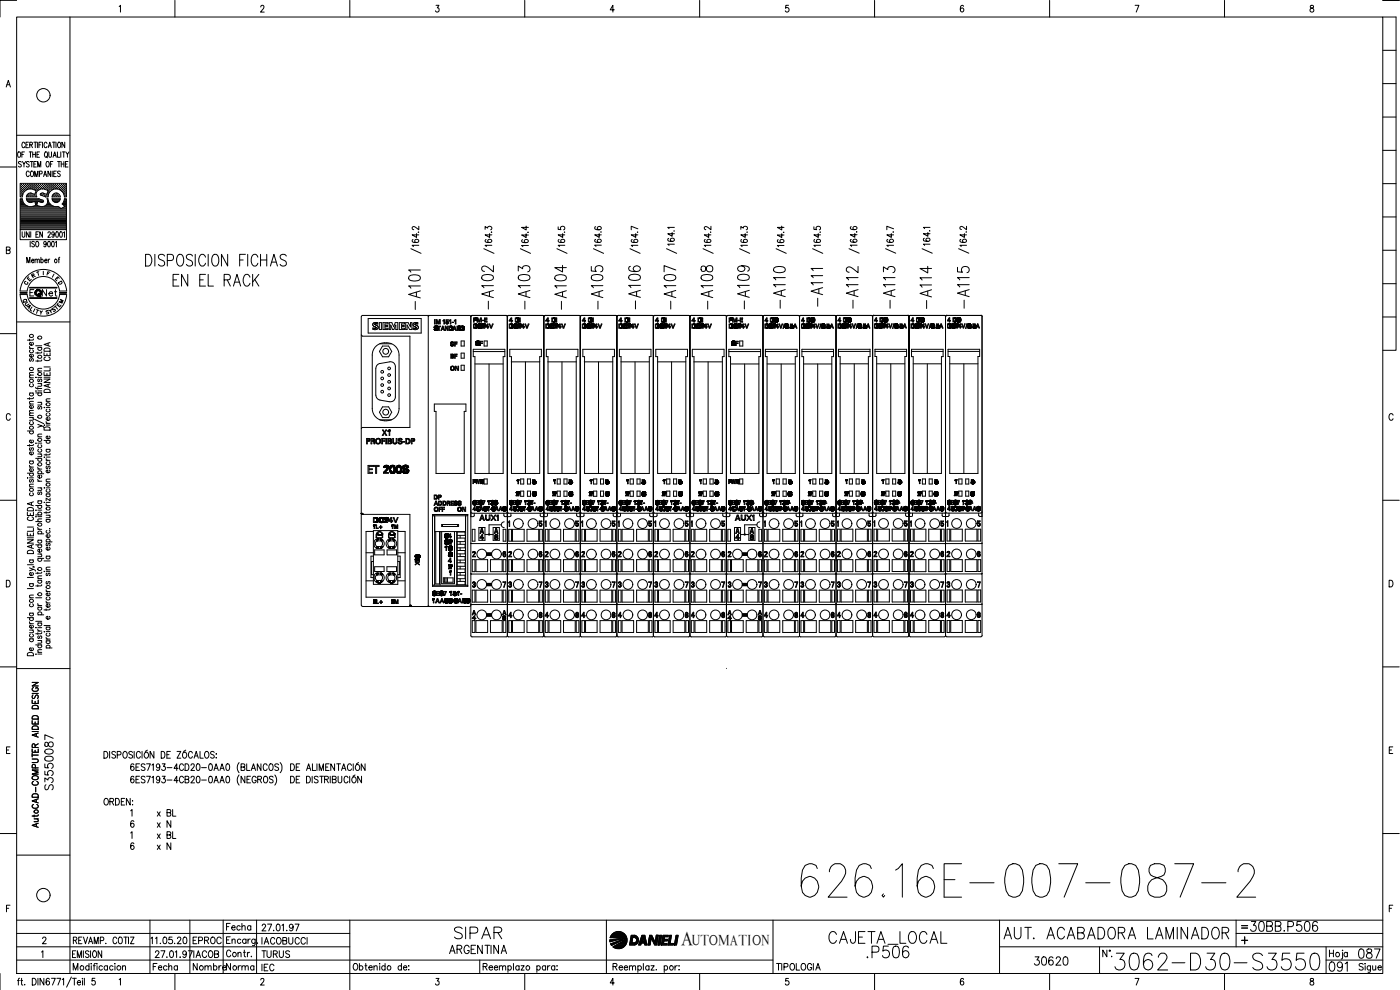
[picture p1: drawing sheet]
<svg xmlns="http://www.w3.org/2000/svg" width="420mm" height="297mm" viewBox="0 0 420 297" stroke-linecap="round" stroke-linejoin="round" font-family="sans-serif">
<defs><g id="words">
<text font-size="15.4" x="239.2" y="270.6">626.16E-007-087-2</text>
<text font-size="8.8" x="333.4" y="292.1">3062-D30-S3550</text>
<text font-size="7.5" x="247.6" y="284.7">CAJETA_LOCAL</text>
<g font-size="7.1">
<text x="50.8" y="87.1">EN EL RACK</text>
<text x="127" y="94.2" transform="rotate(-90 127 94.2)">-A101</text>
<text x="148.9" y="93.8" transform="rotate(-90 148.9 93.8)">-A102</text>
<text x="159.8" y="93.8" transform="rotate(-90 159.8 93.8)">-A103</text>
<text x="170.7" y="94.2" transform="rotate(-90 170.7 94.2)">-A104</text>
<text x="193" y="93.8" transform="rotate(-90 193 93.8)">-A106</text>
<text x="203.6" y="93.8" transform="rotate(-90 203.6 93.8)">-A107</text>
<text x="214.8" y="93.8" transform="rotate(-90 214.8 93.8)">-A108</text>
<text x="225.8" y="93.8" transform="rotate(-90 225.8 93.8)">-A109</text>
<text x="236.7" y="93.8" transform="rotate(-90 236.7 93.8)">-A110</text>
<text x="269.5" y="93.8" transform="rotate(-90 269.5 93.8)">-A113</text>
<text x="280.5" y="93.8" transform="rotate(-90 280.5 93.8)">-A114</text>
<text x="291.7" y="93.8" transform="rotate(-90 291.7 93.8)">-A115</text>
<text x="135.1" y="282.9">SIPAR</text>
<text x="300.2" y="282.9">AUT. ACABADORA LAMINADOR</text>
<text x="258.9" y="288.6">.P506</text>
</g>
<g font-size="6.6">
<text x="181.7" y="93.8" transform="rotate(-90 181.7 93.8)">-A105</text>
<text x="247.6" y="93.1" transform="rotate(-90 247.6 93.1)">-A111</text>
<text x="258.2" y="93.8" transform="rotate(-90 258.2 93.8)">-A112</text>
<text x="373.9" y="280.8">30BB.P506</text>
</g>
<text font-size="6.2" x="397.6" y="292.8">091</text>
<text font-size="5.9" x="204.5" y="283.6">A</text>
<g font-size="5.7">
<text x="16.9" y="238.1" transform="rotate(-90 16.9 238.1)">S3550087</text>
<text x="309" y="290.7">30620</text>
<text x="406.4" y="288.6">087</text>
</g>
<g font-size="5.3">
<text x="66.7" y="280.5">Fecha</text>
<text x="56.8" y="284.3">EPROC</text>
<text x="56.8" y="288.6">IACOB</text>
<text x="56.8" y="292.5">Nombre</text>
<text x="66.7" y="292.5">Norma</text>
<text x="77.3" y="288.6">TURUS</text>
</g>
<g font-size="4.9">
<text x="11.6" y="90">Net</text>
<text x="77.3" y="284.3">IACOBUCCI</text>
<text x="77.3" y="292.5">IEC</text>
</g>
<g font-size="4.4">
<text x="122.1" y="77.3">/</text>
<text x="143.9" y="77.3">/</text>
<text x="154.9" y="77.3">/</text>
<text x="165.8" y="77.3">/</text>
<text x="176.7" y="77.3">/</text>
<text x="187.7" y="77.3">/</text>
<text x="199" y="77.3">/</text>
<text x="209.9" y="77.3">/</text>
<text x="220.8" y="77.3">/</text>
<text x="231.8" y="77.3">/</text>
<text x="242.7" y="77.3">/</text>
<text x="253.6" y="77.3">/</text>
<text x="264.6" y="77.3">/</text>
<text x="275.5" y="77.3">/</text>
<text x="286.5" y="77.3">/</text>
<text x="8.1" y="84.7">R</text>
<text x="207.7" y="283.6">UTOMATION</text>
</g>
<g font-size="4">
<text x="7.1" y="85.4">E</text>
<text x="16.2" y="86.4">D</text>
<text x="5.6" y="92.1">Q</text>
<text x="6.3" y="92.8">U</text>
<text x="10.6" y="95.6">Y</text>
<text x="14.5" y="94.5">S</text>
<text x="16.6" y="92.1">M</text>
</g>
<g font-size="3.5">
<text x="12.7" y="83.6">F</text>
<text x="6" y="86.4">C</text>
<text x="371.5" y="279.8">=</text>
</g>
</g></defs>
<!-- layer: 0 -->
<g fill="none" stroke="#000" stroke-width=".3">
<path d="M43.7 76.3h.9a2.08 2.08 0 0 1 0 3.5h-.9zM46.5 76.3v3.5M49.4 76.8a.93 .93 0 0 0-1.2-.5 .93 .93 0 0 0-.5 1.2l1.2 .7a.88 .88 0 0 1 .5 1.1 .88 .88 0 0 1-1.2 .5l-.7-.5M50.2 78.2h1.2a.97 .97 0 0 0 .7-1 .97 .97 0 0 0-.7-.9h-1.2v3.5M53.6 76.5l.2-.2a1.55 1.55 0 0 1 1.3 2.2l-.1 .5a.93 .93 0 0 1-.9 .9 .93 .93 0 0 1-1-.9l-.1-.5a2.35 2.35 0 0 1 .6-2zM57.8 76.8a.98 .98 0 0 0-1.1-.5 .98 .98 0 0 0-.8 .9 1.86 1.86 0 0 0 1.6 1.1 .88 .88 0 0 1-.4 1.5h-.5l-.7-.5M58.6 76.3v3.5M61.7 77.2a.96 .96 0 0 0-1.5-.7 2.31 2.31 0 0 0 .3 3.3 1.03 1.03 0 0 0 1.2-.8M62.5 76.3v3.5M64.1 76.5l.2-.2a1.55 1.55 0 0 1 1.4 2.2l-.2 .5a.93 .93 0 0 1-.9 .9 .93 .93 0 0 1-.9-.9l-.2-1.3zM68.3 76.3v3.5l-1.8-3.5v3.5M71.9 78h1.1"/>
<path d="M73.7 76.3h-1.8v3.5M74.3 76.3v3.5M77.4 77.2a.91 .91 0 0 0-1.5-.7 2.31 2.31 0 0 0 .3 3.3 .97 .97 0 0 0 1.2-.8M78.2 78h1.9M78.2 76.3v3.5M80.1 76.3v3.5M81.2 79.8l1-3.5 1.1 3.5M81.5 78.6h1.3M85.9 76.8a.93 .93 0 0 0-1.2-.5 .93 .93 0 0 0-.5 1.2l1.2 .7a.88 .88 0 0 1 .5 1.1 .88 .88 0 0 1-1.1 .5l-.7-.5M124 71.9l-.3 .4a1.22 1.22 0 0 0 2-.1 .59 .59 0 0 0-.7-.4 .59 .59 0 0 0-.5 .7l.5 .3M125 70.1v1.1l-1.3-.7h2M125.6 69.6l-.1 .1"/>
<path d="M125.7 67.9v1l-1-.7a.52 .52 0 0 0-.9-.1 .52 .52 0 0 0 .4 .8M145.6 68.8v-.8l.7 .4a.59 .59 0 0 1 .9-.5 .59 .59 0 0 1 0 1M145.9 71.9l-.3 .3a1.2 1.2 0 0 0 2 0 .59 .59 0 0 0-.7-.4 .59 .59 0 0 0-.4 .7l.4 .3M146.9 70.1v1.1l-1.3-.7h2M147.5 69.6l.1 .1h-.2M156.8 71.9l-.3 .3a1.2 1.2 0 0 0 2.1 .1 .59 .59 0 0 0-.7-.5 .59 .59 0 0 0-.5 .8l.5 .2M157.9 70.1v1.2l-1.4-.8h2.1M157.9 67.8v1.2l-1.4-.8h2.1M158.5 69.6l.1 .1h-.2M167.5 68.1v.7l.9 .1a.6 .6 0 0 1 0-.9 .6 .6 0 0 1 .8 .1 .6 .6 0 0 1-.1 .8M167.8 71.9l-.3 .4a1.2 1.2 0 0 0 2-.1 .59 .59 0 0 0-.7-.4 .59 .59 0 0 0-.4 .7l.5 .3M168.9 70.1v1.1l-1.4-.7h2"/>
<path d="M169.4 69.6l-.1 .1M178.8 71.8l-.3 .3a1.12 1.12 0 0 0 2 .1 .59 .59 0 0 0-.8-.4 .59 .59 0 0 0-.4 .7l.5 .3M178.8 68l-.3 .3a1.12 1.12 0 0 0 2 .1 .59 .59 0 0 0-.8-.5 .59 .59 0 0 0-.4 .8l.5 .2M179.8 70.1v1.1l-1.3-.7h2M180.4 69.5l-.1 .1M189.7 71.9l-.3 .4a1.2 1.2 0 0 0 2-.1 .59 .59 0 0 0-.7-.4 .59 .59 0 0 0-.4 .7l.5 .3M190.8 70.1v1.1l-1.4-.7h2M191.3 69.6v.1M191.4 68.7l-2-.8v1M200.7 71.5l-.3 .5a1.22 1.22 0 0 0 2-.1 .56 .56 0 0 0-.8-.5 .56 .56 0 0 0-.1 1h.2M201.7 69.8v1.1l-1.3-.8h2M202.3 69.2l-.1 .1"/>
<path d="M202.4 68.2h-2l.4 .4M211.7 71.9l-.3 .4a1.22 1.22 0 0 0 2-.1 .56 .56 0 0 0-.9-.4 .56 .56 0 0 0-.1 .9l.3 .1M212.7 70.1v1.1l-1.3-.7h2M213.3 69.6l-.1 .1M213.4 67.9v1l-1-.7-.6-.2-.4 .3v.3l.4 .3M222.3 68.8v-.8l.8 .4a.58 .58 0 0 1 .9-.5 .58 .58 0 0 1-.1 1M222.6 71.9l-.3 .4a1.22 1.22 0 0 0 2-.1 .59 .59 0 0 0-.7-.4 .59 .59 0 0 0-.4 .7l.4 .3M223.6 70.1v1.1l-1.3-.7h2M224.2 69.6l-.1 .1M233.6 71.9l-.3 .5a1.22 1.22 0 0 0 2-.1 .59 .59 0 0 0-.7-.5 .59 .59 0 0 0-.5 .8l.5 .2M234.6 70.1v1.2l-1.3-.8h2M234.6 67.8v1.2l-1.3-.8h2"/>
<path d="M235.2 69.6l-.1 .1M244.3 68.1v.7l.8 .1a.6 .6 0 0 1 0-.9 .6 .6 0 0 1 .9 .1 .6 .6 0 0 1-.1 .8M244.5 71.9l-.2 .4a1.22 1.22 0 0 0 2-.1 .59 .59 0 0 0-.8-.4 .59 .59 0 0 0-.4 .7l.5 .3M245.6 70.1v1.1l-1.3-.7h2M246.2 69.6l-.2 .1M255.5 71.8l-.3 .3a1.2 1.2 0 0 0 2 .1 .59 .59 0 0 0-.7-.4 .59 .59 0 0 0-.4 .7l.4 .2M255.5 68l-.3 .3a1.2 1.2 0 0 0 2 .1 .59 .59 0 0 0-.7-.5 .59 .59 0 0 0-.4 .8l.4 .2M256.5 70v1.2l-1.3-.8h2M257.1 69.5l-.1 .1M266.4 71.8l-.3 .3a1.16 1.16 0 0 0 2.1 .1 .59 .59 0 0 0-.7-.4 .59 .59 0 0 0-.5 .7l.5 .3M267.5 70.1v1.1l-1.4-.7h2.1M268.1 69.5l.1 .1h-.2"/>
<path d="M268.2 68.7l-2.1-.8v1M277.4 71.5l-.3 .5a1.15 1.15 0 0 0 2-.1 .6 .6 0 0 0-.7-.4 .6 .6 0 0 0-.4 .7l.5 .2M278.5 69.8v1.1l-1.4-.8h2M279 69.2l-.1 .1M279.1 68.2h-2l.4 .4M288.4 71.8l-.3 .3a1.12 1.12 0 0 0 2 .1 .59 .59 0 0 0-.8-.4 .59 .59 0 0 0-.4 .7l.5 .3M289.4 70.1v1.1l-1.3-.7h2M290 69.5l-.1 .1M290.1 67.9v1l-1.4-1-.6 .4 .1 .4 .3 .2M108.4 95v86.6M110.5 95.6h15.9v4.3h-15.9zM112.5 97.3h.1"/>
<path d="M112.5 97.3a.54 .54 0 0 1 .9-.1v-.4h-1l-.4 .2a1.05 1.05 0 0 0 .9 1.3v.1M112.5 97.3l.1 .1M112.5 98v.1M112.6 97.4h.1M112.6 97.4a.81 .81 0 0 1 .9 1.1 .81 .81 0 0 1-1.3 .4l-.3-.1v-.4l.9 .1M112.8 98.2h.1M112.9 98.4v.1M113.8 96.8h.7v2.1h-.7zM114.9 96.8h1.6v.4h-1v.4h.8v.4h-.8v.5h1v.4h-1.6zM116.8 96.8h.8l.6 1.2 .4-1.2h.8v2.1h-.6v-1.4l-.6 1.4h-.4l-.5-1.4v1.4h-.5zM119.8 96.8h1.6v.4h-.9v.4h.8v.4h-.8v.5h.9v.4h-1.6zM121.8 96.8h.7l.7 1.3v-1.3h.4v2.1h-.7l-.7-1.4v1.4h-.4z"/>
<path d="M124 97.1l.6-.3h.8v.4l-.6-.1-.3 .3a1 1 0 0 1 .9 1.2l-.6 .3a.62 .62 0 0 1-.8-.5l.8 .1 .2-.1-.2-.2a.85 .85 0 0 1-.8-1.1zM124.6 98.1h.1M124.6 97.4h.1M124.7 98.5h-.1M128.5 95v86.7l.4 .3M130.3 98.8h.1M130.3 98.7h.1M130.3 98.7v.2M130.3 98.7h.2M130.3 98.1h.1M130.3 98.2h.1M130.3 98.9h.1"/>
<path d="M130.3 98.3h.1M130.3 98h.1M130.3 98v.4M130.3 98.4h.1M130.3 98.9l.1 .1M130.4 98h.1M130.4 98.4h.1M130.4 99h.1M130.4 95.9h.2v1.3h-.2zM130.4 98.4l.1 .1M130.4 98.4v.1M130.4 97.9h.1"/>
<path d="M130.4 97.9v.1M130.5 97.9h.1M130.5 98.2h.1M130.5 98.7h.1M130.5 98.8h.1M130.5 98.9h.1M130.5 99h.1M130.5 98.5h.1M130.5 98.7v.2M130.5 99l.5 .1M130.5 98.1h.1M130.5 98.3h.1"/>
<path d="M130.5 98.2l.1 .1M130.5 98.9l.1 .1M130.6 98.1h.1M130.6 97.9h.1M130.6 99h.1M130.6 98.3h.1M130.6 99.1h.1M130.6 98l-.1 .2M130.6 97.9h-.2M130.6 97.9h.3M130.6 98.3v.1M130.6 98h.1"/>
<path d="M130.6 98.5h.1M130.6 98.5l.3 .1M130.6 99h.3M130.6 98l-.1 .1M130.6 98h.3M130.6 98.4h.3M130.7 99.1h.1M130.7 99h.1M130.7 98h.1M130.7 97.9h.1M130.8 97.9h.1M130.8 98h.1"/>
<path d="M130.8 99h.1M130.8 99.1h.1M130.9 98h.1M130.9 97.9h.1M130.9 98.6h.1M130.9 99h.1M130.9 99.1h.1M130.9 95.9h.2l.4 1 .3-1h.3v1.3h-.1v-1.1l-.4 1.1h-.2l-.4-1.1v1.1h-.1zM130.9 98l.1 .2M130.9 98.6l.1 .3M130.9 98.4h.1M130.9 98.9h.1"/>
<path d="M130.9 98.1h.1M130.9 98.9v.1M130.9 98.5h.1M131 98.2h.1M131 98.7h.1M131 98.5h.1M131 97.9h.1M131 99h.1M131 99.1h.1M131 98.9h.1M131 98.8h.1M131 98.9h-.1"/>
<path d="M131 99v.1M131.1 99h.1M131.1 98h.1M131.1 97.9h.1M131.1 97.9v.2M131.1 98.5v.1M131.1 98.5h.1M131.1 98.6h.1M131.1 99h-.1M131.1 98.1h.1M131.1 98.9h.1M131.1 98.8h.1"/>
<path d="M131.1 98.7h.1M131.1 98.2h.1M131.1 98.9v.1M131.1 98.1l-.1 .1M131.1 98.6v.1M131.1 98.8v.1M131.2 98.7h.1M131.2 98.7l-.1 .1M131.3 97.9h.9v.1h-.4v1.1l-.1-1.1h-.4zM132.8 97.9h.2l.4 1.2-.3-.3h-.5l-.3 .3zM132.9 98l.2 .7h-.4zM133 96.2l.4-.2v1.2h-.2v-1l-.2 .1z"/>
<path d="M133.2 96h.1M133.6 97.9h.2l.6 1 .1-1v1.2h-.2l-.5-1v1h-.2zM133.9 96h.6l-.5 .1v.4l.4-.1a.41 .41 0 0 1 .1 .7 .41 .41 0 0 1-.7-.2 .3 .3 0 0 0 .4 .1 .3 .3 0 0 0 .2-.4l-.6 .1zM134.9 96.2l.4-.2v1.2h-.2v-1l-.2 .1zM135.2 97.9h.1M135.2 98h.1M135.2 99h.1M135.2 99.1h.1M135.3 97.9h.1M135.3 98h.1M135.3 97.9h-.5v1.2h.6M135.3 99h.1"/>
<path d="M135.3 99.1h.1M135.3 97.9h.2M135.3 98.1h.1M135.3 98.9v.1M135.4 98.9h.1M135.4 99.1h.1M135.4 98.1l-.4-.1v1h.3M135.4 98.1h.1M135.4 97.9h.1M135.5 98.9h.1M135.5 98.2h.1M135.5 97.9h.1"/>
<path d="M135.5 98.9h-.2M135.5 98.1l.1 .2M135.5 97.9v.1M135.5 98.8h.1M135.5 99h.1M135.5 98.7h.1M135.5 98h.1M135.5 98l.1 .1M135.5 98.7v.2M135.6 99h.1M135.6 98.7h.1M135.6 98.4h.1"/>
<path d="M135.6 98.5h.1M135.6 98.6h.1M135.6 98.3h.1M135.6 99l-.2 .1M135.6 98.3l-.1 .4M135.6 98.9h.1M135.6 98.1h.1M135.6 98.9v.1M135.6 98.2h.1M135.6 98.1l.1 .3M135.7 98.7h.1M135.7 98.8h.1"/>
<path d="M135.7 98.2h.1M135.7 98.3h.1M135.7 96.7l.4 .1zM135.7 98.7l-.1 .2M135.7 98.4v.2M135.7 98.4h.1M135.7 98.5h.1M135.7 98.6h.1M135.7 98.6v.1M136.3 97.9h.2l.4 1.2-.2-.3h-.6l-.3 .3zM136.4 96.2l.4-.2v1.2h-.1v-1l-.3 .1zM136.4 98l.2 .7h-.4z"/>
<path d="M136.7 96h-.1M137.5 98.5h.1M137.5 98h.1M137.6 98.6h.1M137.6 98.5h.1M137.6 98.6l.2 .5M137.6 98.5v.1M137.6 98h.1M137.6 98.4h.1M137.6 97.9h.1M137.7 97.9h.1M137.7 98.4h.1"/>
<path d="M137.7 98.6h.1M137.7 98h.1M137.7 97.9h.2M137.7 97.9h-.5v1.2l.1-.6h.3M137.8 98.3h.1M137.8 98.5h.1M137.8 98.7h.1M137.8 98.1h.1M137.8 97.9h.1M137.8 98.1l-.5-.1v.4h.4M137.8 98.2h.1M137.8 99h.1"/>
<path d="M137.8 98.3l-.1 .1M137.8 98.1v.2M137.8 99.1h.1M137.8 99.1h.2M137.8 98.4v.1M137.9 98.4h.1M137.9 98.6h.1M137.9 98.5h.1M137.9 97.9h.1M137.9 98.4l-.1 .1M137.9 97.9v.2M137.9 98.5l.1 .6"/>
<path d="M137.9 98.6v.1M137.9 98.7h.1M137.9 98h.1M137.9 98.1l.1 .2M138 98.3h.1M138 98.2h.1M138 99h.1M138 99.1h.1M138 98.3l-.1 .1M138.6 97.9h.1M138.6 98h.1M138.6 99h.1"/>
<path d="M138.6 99.1h.1M138.7 97.9h.1M138.7 99h.1M138.7 97.9h.2M138.7 97.9h-.5v1.2l.7-.1M138.7 98h.1M138.7 99.1h.1M138.8 98.1h.1M138.8 97.9h.1M138.8 98l.1 .2M138.8 98.9h.1M138.8 99.1h.1"/>
<path d="M138.8 98.1l-.5-.1v1l.5-.1M138.9 98.9h.1M138.9 97.9h.1M138.9 98.1v.1M138.9 98.8h.1M138.9 99h.1M138.9 98.2h.1M138.9 98.8l-.1 .1M138.9 97.9v.1M138.9 98.7h.1M138.9 98.3h.1M138.9 98h.1"/>
<path d="M138.9 98l.1 .1M138.9 98.2v.6M139 99h.1M139 98.5h.1M139 98.6h.1M139 98h.1M139 98.9h.1M139 98.1h.1M139 98.9l-.1 .1M139 98.1l.1 .1M139.1 98.8h.1M139.1 98.9h.1"/>
<path d="M139.1 98.2h.1M139.1 98.2v.7M139.1 98.7h.1M139.1 98.5h.1M139.1 98.6h.1M139.1 98.4h.1M139.1 98.3h.1M139.1 98.7v.1M140.9 94.6h-32.1l-.3 .4M141.3 95v95.7l.4 .4h10.2M141.6 94.6h10.3M142.1 95.4v1.2h.2v-.5"/>
<path d="M142.5 97.2h.1M142.5 97.4h.1M142.6 98.3h.1M142.6 98.5h.1M142.6 97.4h.1M142.6 97.2h.1M142.7 98.3h.1M142.7 98.5h.1M142.7 97.2h.1M142.7 97.4h.1M142.7 97.4h-.4v.9h.3M142.7 98.2v.1"/>
<path d="M142.7 98.4v.1M142.8 98.2h.1M142.8 98.4h.1M142.8 97.4h.1M142.8 97.5h.1M142.8 97.3h.1M142.8 97.3l-.7-.1v1.3l.7-.1M142.8 97.4l.1 .2M142.9 98.4h.1M142.9 98.2h.1M142.9 97.5h.1M142.9 97.3h.1"/>
<path d="M142.9 98.1h.1M142.9 98.2h-.2M142.9 97.6h.1M142.9 98.1l-.1 .1M142.9 97.3l.1 .1M142.9 98.4h-.1M142.9 98h.1M142.9 97.4h.1M142.9 97.6v.5M142.9 97.7h.1M143 98.3h.1M143 97.9h.1"/>
<path d="M143 97.7h.1M143 97.8h.1M143 97.4h.1M143 98.3l-.1 .1M143 97.9l-.1 .1M143 98.2h.1M143 98.2v.1M143 97.4v.1M143 97.5h.1M143 97.5l.1 .5M143.1 98.1h.1M143.1 97.6h.1"/>
<path d="M143.1 98l-.1 .2M143.1 97.9h.1M143.1 98h.1M143.1 97.7h.1M143.1 97.8h.1M143.2 95.4v1.2h.1v-1.1l.4 1.1 .6-1.1v1.1h.2v-1.2M143.3 97.8h.1M143.3 97.9h.1M143.3 97.7v.2M143.3 97.9l.1 .1M143.4 97.6h.1M143.4 97.7h.1"/>
<path d="M143.4 98.1h.1M143.4 98h.1M143.4 97.5h.1M143.4 97.5v.2M143.4 98v.1M143.4 97.7h-.1M143.4 98.1v.1M143.4 97.4h.1M143.4 98.2h.1M143.4 98.2l.1 .1M143.4 95.4l.4 1 .4-1M143.5 97.4h.1"/>
<path d="M143.5 98.3h.1M143.5 97.4l-.1 .1M143.5 98.3l.1 .1M143.5 97.8h.1M143.6 97.3h.1M143.6 97.6h.1M143.6 97.7h.1M143.6 97.9h.1M143.6 98h.1M143.6 98.4h.1M143.6 97.6v.5M143.6 98.1v.1"/>
<path d="M143.6 97.5h.1M143.6 98.1h.1M143.6 98.4l.2 .1M143.6 97.3l-.1 .1M143.6 98.2h.1M143.6 97.4v.2M143.6 98.4l.1 .1M143.7 97.4h.1M143.7 97.2h.1M143.7 98.2h.1M143.7 98.5h.1M143.7 98.2l.1 .1"/>
<path d="M143.7 97.4l-.1 .1M143.7 98.3h.1M143.7 97.2l-.1 .1M143.8 98.3h.1M143.8 98.5h.1M143.8 97.2h.1M143.8 97.2h.3M143.8 98.3h.3M143.8 97.2h-.1M143.8 97.4h.1M143.9 97.4h.1M143.9 97.2h.1"/>
<path d="M143.9 97.4h-.2M143.9 97.3v.1M143.9 97.3l.1 .1M143.9 98.3h.1M143.9 98.5h.1M143.9 97.3h.1M144 98.3h.1M144 97.2h.1M144 97.4h.1M144.1 98.3h.1M144.1 97.2h.1M144.1 98.5h.1"/>
<path d="M144.1 97.2l.2 .2M144.1 98.2h.1M144.1 97.4h.1M144.1 98.2v.1M144.1 97.4l.1 .1M144.2 98.2h.1M144.2 97.5h.1M144.2 97.2h.1M144.2 98.4l-.1 .1M144.2 98.4h.1M144.2 98.4l-.4 .1M144.2 97.5h.2"/>
<path d="M144.2 98.1v.1M144.3 98.4h.1M144.3 98.4h-.1M144.3 97.3h.1M144.3 97.4h.1M144.4 98.3h.1M144.4 98.2h.1M144.4 97.4h.1M144.4 98.3h-.1M144.4 98.2v.1M144.4 97.4v.1M144.4 97.5h.1"/>
<path d="M144.4 98.1l-.2 .1M144.4 98.1v.1M144.7 97.4h.1M144.7 97.5h.1M144.7 98.2v.3h.8l-.6-.2M144.7 98.2h.1M144.7 97.6h.2M144.7 97.4v.2M144.8 97.3h.1M144.8 97.3l-.1 .1M144.9 97.3h.1M144.9 97.4h.1"/>
<path d="M144.9 98.1h.1M144.9 97.5h.1M144.9 98.3h.1M144.9 97.4v.2M144.9 97.2h.1M144.9 98h.1M144.9 97.2l-.1 .1M145 97.2h.1M145 97.2h.2M145 97.2h-.1M145 98h.1M145 97.4h.1"/>
<path d="M145 97.3h.1M145 97.4h-.1M145 97.3v.1M145.1 97.3h.1M145.1 97.2h.1M145.1 98.1v.1M145.1 98.1l-.2 .2M145.1 97.3l.1 .1M145.2 97.8h.1M145.2 97.2h.1M145.2 98h.1M145.2 97.4h.1"/>
<path d="M145.2 98.1h-.1M145.2 97.2l.2 .1M145.2 97.7h.1M145.2 98v.1M145.2 97.4l.1 .1M145.3 97.6h.1M145.3 97.5h.1M145.3 97.4h.1M145.3 97.2h.1M145.3 97.6l-.6 .6M145.3 97.6l-.1 .1M145.3 97.2v.1"/>
<path d="M145.3 97.9h.1M145.3 97.3h.1M145.3 97.9l-.1 .1M145.3 97.5v.1M145.4 97.8h.1M145.4 97.3h.1M145.4 97.3v.1M145.4 97.7h.1M145.4 97.4h.1M145.4 95.4v1.2h.8l-.6-.1v-.5M145.5 97.6h.1M145.5 97.5h.1"/>
<path d="M145.5 97.4h.1M145.5 97.4l-.1 .5M146.3 97.2h.2v.8h.2l-.2 .5-.2-.3h-.6zM146.3 97.4v.6h-.5zM146.8 97.2l.6 1.1 .4-1.1h.2l-.5 1.3zM152.3 95v95.7M152.6 94.6h10.3M152.8 96.2v.1h.6v.3l.4-.4M153.2 97.2h.1M153.2 97.4h.1M153.3 98.3h.1M153.3 98.5h.1"/>
<path d="M153.3 97.2h.1M153.3 97.4h.1M153.4 98.5h.1M153.4 98.3h.1M153.5 98.3h.1M153.5 97.4h.1M153.5 97.2h.1M153.5 98.5h.1M153.5 97.4h-.5v.9h.4M153.5 98.2v.1M153.5 98.4v.1M153.5 98.2h.1"/>
<path d="M153.5 98.4h.1M153.5 97.3h.1M153.5 97.4l.1 .1M153.6 98.2h.1M153.6 97.5h.1M153.6 98.1h.1M153.6 97.6h.1M153.6 97.3h.1M153.6 97.5v.7M153.6 98.2h-.1M153.7 98.3h.1M153.7 98h.1"/>
<path d="M153.7 97.9h.1M153.7 97.7h.1M153.7 97.6h.1M153.7 97.4h.1M153.7 97.3l-.9-.1v1.3l1-.3M153.7 97.3v.1M153.7 97.4l.1 .1M153.8 98.2h.1M153.8 97.4h.1M153.8 97.5h.1M153.8 97.5v.7M153.8 98.1h.1"/>
<path d="M153.8 97.9h.1M153.8 98h.1M153.8 97.7h.1M153.8 97.8h.1M153.8 97.6h.1M154.1 97.8h.1M154.1 97.7h.1M154.1 97.9h.1M154.1 98h.1M154.1 97.6h.1M154.1 98.1h.1M154.1 97.5v.7"/>
<path d="M154.1 98.2l.1 .1M154.2 97.5h.1M154.2 98.2h.1M154.2 98.2l.1 .2M154.2 97.5h-.1M154.2 97.4h.1M154.2 98.3h.1M154.3 97.4h.1M154.3 97.8h.1M154.3 97.7h.1M154.3 97.9h.1M154.3 98.3h.1"/>
<path d="M154.3 97.7v.3M154.3 97.3h.1M154.3 97.6h.1M154.3 98h.1M154.3 98.4h.1M154.3 97.6v.1M154.3 97.3v.1M154.3 98v.2M154.3 97.5h.1M154.3 98.2h.1M154.3 98.4l.4 .1M154.3 97.5v.1"/>
<path d="M154.4 97.4h.1M154.4 97.2h.1M154.4 98.2h.1M154.4 98.2v.1M154.4 98.3h.1M154.4 98.5h.1M154.5 97.4h.1M154.5 97.2h.1M154.5 98.3h.1M154.5 98.5h.1M154.5 97.2l-.2 .1M154.5 97.2h.3"/>
<path d="M154.5 98.3h.3M154.6 98.3h.1M154.6 97.4h.1M154.6 97.2h.1M154.6 97.3h.1M154.6 98.5h.1M154.6 97.4h-.2M154.6 95.4v1.2l.8-.1M154.6 97.3v.1M154.7 98.3h.1M154.7 98.5h.1M154.7 97.3h.1"/>
<path d="M154.7 97.2h.1M154.7 97.3v.1M154.7 97.4h.1M154.7 97.4h.2M154.8 97.2h.1M154.8 98.3h.1M154.8 97.4h.1M154.8 98.5h.1M154.8 97.2l.2 .1M154.8 95.5v1h.5M154.9 98.3h.1M154.9 98.5h.1"/>
<path d="M154.9 97.4h.1M154.9 97.2h.1M154.9 97.4v.1M154.9 98.2h.1M154.9 98.4h.1M154.9 97.5h.1M154.9 98.1h.2M154.9 98.1l-.1 .2M154.9 97.5h.2M155 97.3h.1M155 98.3h.1M155 98.3l-.3 .2"/>
<path d="M155 97.3l.1 .2M155.1 98.3h.1M155.1 98.3l-.1 .1M155.1 98.2h.1M155.1 97.5h.1M155.1 97.4h.1M155.1 96.5h.1M155.1 96.6h.1M155.1 98.1v.2M155.2 96.6h.1M155.2 96.5h.1M155.3 96.5h.1"/>
<path d="M155.3 96.4h.1M155.3 96.6h.1M155.3 96.4v.1M155.4 98.3h.1M155.4 96.3h.1M155.4 96.4h.1M155.4 96.5h.1M155.4 96.4h-.1M155.4 96.3v.1M155.4 97.4h.1M155.4 97.5h.1M155.4 98.2h.1"/>
<path d="M155.5 97.4h.1M155.5 97.3h.1M155.5 96.5h.1M155.5 97.3l-.1 .3M155.6 96.4h.1M155.6 97.3h.1M155.6 98.1h.1M155.6 96.4l-.1 .1M155.6 97.4h.1M155.6 96.3h.1M155.6 97.5h.1M155.6 97.5l-.2 .1"/>
<path d="M155.6 96.3v.1M155.6 97.4v.2M155.7 97.4h.1M155.7 97.2h.1M155.7 98h.1M155.7 97.2l-.2 .1M155.8 97.9h.1M155.8 98.2h.1M155.8 97.3h.1M155.8 97.2h.1M155.8 97.4h-.2M155.8 97.3v.1"/>
<path d="M155.9 97.3h.1M155.9 97.8h.1M155.9 98.1h-.1M155.9 97.4l.1 .2M155.9 97.3v.1M155.9 97.9l-.5 .4M155.9 98l-.3 .3 .7 .2h-.9v-.2M155.9 97.4h.1M155.9 97.2h.1M155.9 97.2h-.2M156 97.8h.1M156 98h.1"/>
<path d="M156 97.2h.1M156 97.2l.2 .2M156 95.4v1.2h.1v-1.2M156 97.7h.1M156 97.9h.1M156 97.4h.1M156 97.9l-.1 .1M156 97.7l-.1 .2M156 97.6h.1M156 97.5h.1M156 97.6v.2M156.1 97.9h.1"/>
<path d="M156.1 97.3h.1M156.1 97.8h.1M156.2 97.7h.1M156.2 97.4h.1M156.2 97.7l-.2 .2M156.2 97.6h.1M156.2 97.5h.1M156.2 97.6l-.1 .2M156.2 97.4v.2M157 97.2h.2v.8h.2l-.2 .5-.2-.3h-.5zM157 97.4v.6h-.4zM157.6 97.2l.6 1.1 .3-1.1h.2l-.5 1.3h-.2z"/>
<path d="M163.2 95v95.7M163.6 94.6h10.2l.4 .4M164.2 97.2h.1M164.2 97.4h.1M164.3 98.3h.1M164.3 98.5h.1M164.3 97.2h.1M164.3 97.4h.1M164.4 98.3h.1M164.4 97.4h.1M164.4 97.2h.1M164.4 98.5h.1"/>
<path d="M164.5 98.2h.1M164.5 98.4h.1M164.5 97.4h.1M164.5 97.4h-.5v.9h.3M164.5 98.2l-.2 .1M164.5 97.4v.1M164.5 97.2v.1M164.5 98.4l-.1 .1M164.5 97.3h.1M164.5 97.5h.1M164.5 97.3l-.7-.1v1.3l.7-.1M164.6 98.1h.1"/>
<path d="M164.6 97.6h.1M164.6 97.3h.1M164.6 98.2h-.1M164.6 97.5v.7M164.6 97.3l.1 .1M164.6 98.3h.1M164.6 98h.1M164.6 97.9h.1M164.6 97.7h.1M164.6 97.4h.1M164.7 98.3h.1M164.7 97.4h.1"/>
<path d="M164.7 97.4v.1M164.7 98.2h.1M164.7 98.2l-.2 .2M164.7 97.5h.1M164.7 98.2l-.1 .2M164.8 98.2h.1M164.8 97.6h.1M164.8 97.5h.1M164.8 97.5v.1M164.8 98.1v.1M164.8 98.1h.1M164.8 97.9h.1"/>
<path d="M164.8 98h.1M164.8 97.7h.1M164.8 97.8h.1M164.8 97.6v.5M165.1 97.8h.1M165.1 97.7h.1M165.1 97.6h.1M165.1 97.9h.1M165.1 98h.1M165.1 97.6v.4M165.1 98v.1M165.1 98.1h.1"/>
<path d="M165.1 98.1v.1M165.1 98.2l.1 .1M165.1 97.5h.1M165.1 98.2h.1M165.1 97.4v.2M165.2 97.4h.1M165.2 98.3h.1M165.2 98.3l.1 .1M165.2 97.4l-.1 .1M165.2 98.3v.1M165.2 97.8h.1M165.2 97.7h.1"/>
<path d="M165.2 97.9h.1M165.2 98h.1M165.2 98l.1 .2M165.3 97.5h.1M165.3 97.3h.1M165.3 97.6h.1M165.3 98h.1M165.3 98.4h.1M165.3 97.6l-.1 .4M165.3 97.3l-.1 .1M165.3 98.2h.1M165.3 98.4l.2 .1"/>
<path d="M165.3 97.5v.1M165.4 97.4h.1M165.4 97.2h.1M165.4 98.2h.1M165.4 98.2v.1M165.4 98.3h.1M165.4 98.5h.1M165.4 97.2h.4M165.4 97.2l-.1 .1M165.5 97.4h.1M165.5 98.3h.1M165.5 98.5h.1"/>
<path d="M165.5 97.2h.1M165.5 98.3h.3M165.5 98.5h.2M165.6 98.3h.1M165.6 97.2h.1M165.6 97.4h.1M165.6 97.3h.1M165.6 98.5h.1M165.6 97.4h-.2M165.6 97.3v.1M165.7 98.3h.1M165.7 98.5h.1"/>
<path d="M165.7 97.3h.1M165.7 97.2h.1M165.7 97.3v.1M165.7 97.4h.1M165.7 97.4h.2M165.8 98.3h.1M165.8 97.2l.1 .1M165.8 98.5h.1M165.8 97.4h.1M165.8 97.2h.1M165.9 97.4h.1M165.9 97.2h.1"/>
<path d="M165.9 97.4v.1M165.9 98.2h.1M165.9 98.4h.1M165.9 97.5h.1M165.9 98.1h.2M165.9 98.1l-.1 .2M165.9 97.5h.2M165.9 97.3h.1M165.9 97.3l.1 .1M166 98.3h.1M166 97.3h.1M166 98.3l-.3 .2"/>
<path d="M166 98.3l-.1 .1M166 97.4l.1 .1M166.1 98.2h.1M166.1 97.5h.1M166.1 97.4h.1M166.1 98.2l-.1 .1M166.1 98.1l-.1 .2M166.3 98.3h.1M166.4 97.4h.1M166.4 97.5h.1M166.4 97.6h.1M166.4 97.4v.2"/>
<path d="M166.5 97.4h.1M166.5 97.3h.1M166.5 97.4h-.1M166.5 97.3v.1M166.5 97.5h.1M166.5 98.1h.1M166.6 97.4h.1M166.6 98.3h.1M166.6 97.4l-.1 .2M166.6 97.2h.1M166.7 98h.1M166.7 97.2l-.2 .1"/>
<path d="M166.7 97.4h.1M166.7 97.2h.1M166.7 97.4h-.1M166.8 98.2h.1M166.8 97.3h.1M166.8 97.2h.1M166.8 97.3l-.1 .1M166.8 97.9h.1M166.8 97.8h.1M166.8 98.1h.1M166.8 97.9l-.4 .4M166.8 97.4h.2"/>
<path d="M166.8 97.3v.1M166.9 98h.1M166.9 97.4h.1M166.9 97.2h-.2M166.9 97.2h.1M166.9 97.7h.1M166.9 97.2l.1 .1M166.9 97.8l-.1 .1M167 97.6h.1M167 97.7h.1M167 97.9h.1M167 97.4h.1"/>
<path d="M167 97.6l-.1 .2M167 97.9v.1M167 97.7h-.1M167 97.9l-.5 .4 .7 .2h-.9v-.2M167 97.5h.1M167 97.4v.2M167 97.3h.1M167 97.8v.1M167.1 97.8h.1M167.1 97.3h.1M167.1 97.8l-.1 .1M167.1 97.3v.4"/>
<path d="M167.1 97.7h.1M167.1 97.7v.1M167.2 97.6h.1M167.2 97.5h.1M167.2 97.4h.1M167.9 97.2h.2v.8h.3l-.3 .5-.1-.3h-.6zM168 97.4v.6h-.4zM168.5 97.2l.6 1.1 .4-1.1h.2l-.5 1.3h-.2zM174.2 95v95.7M174.5 94.6h10.3l.4 .4M175.2 97.2h.1M175.2 97.4h.1"/>
<path d="M175.2 98.3h.1M175.2 98.5h.1M175.3 97.2h.1M175.3 98.3h.1M175.3 97.4h.1M175.3 98.5h.1M175.3 95.4l-.5 .9h.5v.3l.4-.3-.2-.1v-.8M175.3 95.6v.6h-.4zM175.4 98.3h.1M175.4 97.4h.1M175.4 97.2h.1M175.4 98.2h.1"/>
<path d="M175.4 98.4h.1M175.4 97.4h-.5v.9h.4M175.4 97.4l.1 .1M175.4 98.2v.1M175.5 98.4h.1M175.5 97.3h.1M175.5 97.4v.1M175.5 98.2h.1M175.5 97.5h.1M175.5 97.3l-.7-.1v1.3l.7-.1M175.5 98.2h-.1M175.6 98.1h.1"/>
<path d="M175.6 97.6h.1M175.6 97.3h.1M175.6 97.5v.7M175.6 97.3l.1 .1M175.6 98.3h.1M175.6 98h.1M175.6 97.9h.1M175.6 97.7h.1M175.6 97.4h.1M175.6 98.3l-.1 .1M175.7 97.4h.1M175.7 97.4v.2"/>
<path d="M175.7 98.2l-.1 .2M175.7 98.2h.1M175.7 97.6h.1M175.7 98.1v.1M175.8 98.1h.1M175.8 97.9h.1M175.8 98h.1M175.8 97.7h.1M175.8 97.8h.1M175.8 97.6h.1M175.8 98.1h-.1M175.8 97.6v.5"/>
<path d="M176 97.8h.1M176 97.7h.1M176 97.6h.1M176 97.9h.1M176 98h.1M176 98.1l.1 .2M176 97.6v.5M176.1 97.6h.1M176.1 98.1h.1M176.1 97.4h.1M176.1 98.2h.1M176.1 98.3h.1"/>
<path d="M176.1 98.3l.1 .1M176.2 97.3h.1M176.2 97.6h.1M176.2 97.8h.1M176.2 97.7h.1M176.2 97.9h.1M176.2 98h.1M176.2 97.4l-.2 .2M176.2 97.3l-.1 .1M176.2 97.6v.4M176.2 97.5h.1M176.2 98.1h.1"/>
<path d="M176.2 98.4h.1M176.2 98l.1 .2M176.3 97.5h.1M176.3 97.3h.1M176.3 98.2h.1M176.3 98.4h.1M176.3 98.4l.2 .1M176.3 98.2l.4 .1M176.3 97.5l-.1 .1M176.3 97.4h.1M176.3 97.2h.1M176.3 97.4v.1"/>
<path d="M176.4 97.4h.1M176.4 97.2h.1M176.4 98.3h.1M176.4 98.5h.1M176.4 97.2h.3M176.4 97.2l-.2 .1M176.5 98.5h.1M176.5 98.3h.1M176.5 97.2h.1M176.5 97.4h.1M176.6 97.3h.1M176.6 98.5h.1"/>
<path d="M176.6 95.4v1.2h.6M176.6 97.3v.1M176.6 98.3h.1M176.6 97.2h.1M176.7 97.2h.1M176.7 98.5h-.1M176.7 98.3h.1M176.7 97.4h.1M176.7 98.5h.1M176.7 97.2l.2 .1M176.7 95.5v1h.5M176.8 98.3h.1"/>
<path d="M176.8 98.5h.1M176.8 97.4h.1M176.8 97.2h.1M176.8 98.2v.1M176.8 97.4h-.5M176.8 97.4l.1 .1M176.9 98.2h.1M176.9 98.4h.1M176.9 97.5h.1M176.9 98.4l-.2 .1M176.9 98.1h.1M176.9 98.1l-.1 .1"/>
<path d="M176.9 97.3h.1M177 98.3h.1M177 97.3h.1M177 97.3v.1M177 97.4h.1M177 96.5h.1M177 96.6h.1M177 97.4v.1M177 98.2h.1M177 97.5h.1M177 98.2l-.1 .2M177 98.1v.1"/>
<path d="M177.1 96.5h.1M177.1 96.6h.1M177.2 96.5h.1M177.2 96.4v.1M177.2 96.4h.1M177.2 96.6h.1M177.3 96.4h.1M177.3 96.5v.1M177.3 96.3h.1M177.3 96.5h.1M177.3 97.5l.2 .1M177.4 96.3h.1"/>
<path d="M177.4 97.4h.1M177.4 96.5h.1M177.4 96.2h.1M177.4 97.5h.1M177.4 96.2l-.2 .2M177.4 96.5l-.2 .1M177.4 97.4l-.1 .2M177.4 96.3h-.1M177.4 97.3h.1M177.4 96.1v.1M177.5 96.5h.1M177.5 97.3h.1"/>
<path d="M177.5 98.2h-.1M177.5 96.5h-.1M177.5 97.3l-.1 .1M177.5 96.4h.1M177.5 97.5h.1M177.5 96.4l-.1 .1M177.5 98.1h.1M177.5 97.4h.1M177.5 98.3h.1M177.5 96.3h.1M177.5 96.3v.1M177.5 97.4v.2"/>
<path d="M177.6 97.4h.1M177.6 97.2h.1M177.6 96.2h.1M177.6 96.2l-.1 .2M177.6 96.1v.1M177.6 98h.1M177.6 97.2h.2M177.6 97.2l-.1 .1M177.7 97.2h.1M177.7 97.4h-.2M177.7 97.3h.1M177.7 97.3v.1"/>
<path d="M177.8 97.9h.1M177.8 98.1h.1M177.8 97.9l-.5 .6h.9l-.7-.2 .5-.4M177.8 97.2h.1M177.8 97.3h.1M177.8 97.8h.1M177.8 97.4h.1M177.8 97.3v.1M177.8 98h.1M177.9 97.7h.1M177.9 98h.1M177.9 97.2h.1"/>
<path d="M177.9 97.2l.1 .1M177.9 97.8l-.1 .1M177.9 95.4v1.2h.2v-1.2M177.9 97.6h.1M177.9 97.9h.1M177.9 97.4h.1M177.9 97.6v.2M177.9 97.9v.1M178 97.9h.1M178 97.6h.1M178 97.5h.1M178 97.2h.1"/>
<path d="M178 97.4v.2M178 97.3h.1M178 97.3l.1 .1M178.1 97.8h.1M178.1 97.3h.1M178.1 97.8l-.1 .1M178.1 97.7h.1M178.1 97.7l-.1 .2M178.1 97.4h.1M178.1 97.4v.3M178.1 97.6h.1M178.1 97.5h.1"/>
<path d="M178.9 97.2h.2v.8h.3l-.3 .5-.2-.3h-.5zM178.9 97.4v.6h-.4zM179.5 97.2h.2l.3 1.1 .6-1.1-.4 1.3h-.2zM185.1 95v95.7M185.5 94.6h10.2M185.7 96.2v.1h.6v.3l.4-.4M186.1 97.2h.1M186.1 97.4h.1M186.2 98.3h.1M186.2 98.5h.1M186.2 97.2h.1M186.2 97.4h.1"/>
<path d="M186.3 97.4h.1M186.3 97.2h.1M186.3 98.5h.1M186.3 98.3h.1M186.3 98.3h-.1M186.4 98.3h.1M186.4 97.4h.1M186.4 97.2h.1M186.4 98.2h.1M186.4 98.4h.1M186.4 97.4h-.5v.9h.3M186.4 97.4l.1 .1"/>
<path d="M186.4 98.2v.1M186.4 97.3h.1M186.5 98.2h.1M186.5 98.4h.1M186.5 97.5h.1M186.5 97.3h.1M186.5 97.3l-.8-.1v1.3l.8-.1M186.5 98.2h-.1M186.5 98.1h.1M186.5 97.6h.1M186.5 97.5v.1M186.5 98.1v.1"/>
<path d="M186.5 97.3l.1 .1M186.6 98.3h.1M186.6 98h.1M186.6 97.9h.1M186.6 97.7h.1M186.6 97.6h.1M186.6 98l-.1 .1M186.6 97.6v.4M186.6 97.4h.1M186.6 97.4l.1 .1M186.6 98.2h.1M186.6 98.2l-.1 .2"/>
<path d="M186.6 97.4l.1 .2M186.7 98.2h.1M186.7 97.6h.1M186.7 98.1h.1M186.7 97.9h.1M186.7 98h.1M186.7 97.7h.1M186.7 97.8h.1M186.7 98.1l-.1 .1M186.7 97.6v.5M187 97.6h.1M187 97.8h.1"/>
<path d="M187 97.7h.1M187 97.9h.1M187 98.1h.1M187 98h.1M187 97.6v.5M187 98.1l.1 .2M187.1 97.4h.1M187.1 98.2h.1M187.1 98.3h.1M187.1 98.3l.1 .1M187.2 97.3h.1M187.2 97.6h.1"/>
<path d="M187.2 97.8h.1M187.2 97.7h.1M187.2 97.9h.1M187.2 98h.1M187.2 97.6v.4M187.2 97.4l-.2 .2M187.2 97.3l-.1 .1M187.2 97.5h.1M187.2 98.1h.1M187.2 98.4h.1M187.2 98.2h.1M187.2 97.5v.1"/>
<path d="M187.2 98v.2M187.2 98.4l.3 .1M187.3 98.2v.1M187.3 97.4h.1M187.3 97.2h.1M187.3 98.3h.1M187.4 98.5h.1M187.4 97.2h.3M187.4 98.3h.3M187.4 97.2l-.2 .1M187.4 97.4h.1M187.4 98.3h.1"/>
<path d="M187.4 97.2h.1M187.5 98.5h.1M187.5 98.3h.1M187.5 97.4h.1M187.5 97.2h.1M187.5 97.4l-.3 .1M187.5 97.3h.1M187.5 97.3v.1M187.5 95.4v1.2h.6M187.6 98.3h.1M187.6 98.5h.1M187.6 97.3l.2 .1"/>
<path d="M187.6 97.2h.1M187.7 98.3h.1M187.7 97.4h.1M187.7 98.5h.1M187.7 97.2h.1M187.7 97.2l.2 .1M187.7 95.5v1h.5M187.8 98.2h.1M187.8 97.4h.1M187.8 97.4v.1M187.8 98.4h.1M187.8 97.5h.1"/>
<path d="M187.8 97.3h.1M187.8 98.4l-.2 .1M187.8 98.1h.2M187.8 98.2l-.1 .1M187.8 97.5h.2M187.8 98.1v.1M187.9 98.4h.1M187.9 97.3h.1M187.9 98.4h-.1M187.9 98.3h.1M187.9 97.3l.1 .1M188 98.3h.1"/>
<path d="M188 97.4h.1M188 96.5h.1M188 96.6h.1M188 98.3l-.1 .1M188 98.2h.1M188 97.5h.1M188 98.2l-.1 .2M188 97.4v.1M188 98.1v.1M188.1 96.6h.1M188.1 96.5h.1M188.2 96.5h.1"/>
<path d="M188.2 96.6h.1M188.3 96.4h.1M188.3 96.3h.1M188.3 96.5h.1M188.3 97.5h.1M188.3 96.3l-.1 .2M188.3 97.6h.2M188.3 97.4h.1M188.3 96.5l-.2 .1M188.3 97.4v.2M188.4 97.4h.1M188.4 97.3h.1"/>
<path d="M188.4 96.4h.1M188.4 96.5h.1M188.4 98.2h-.1M188.4 96.5h-.1M188.4 96.4v.1M188.4 97.3v.1M188.5 96.4h.1M188.5 97.3h.1M188.5 97.5h.1M188.5 98.1h.1M188.5 97.5v.1M188.5 97.4h.1"/>
<path d="M188.5 98.3h.1M188.5 97.2h.1M188.5 96.3h.1M188.5 96.3v.1M188.5 97.2v.1M188.6 98h.1M188.6 97.4l-.1 .1M188.6 98v.1M188.6 97.4h.1M188.6 97.2h.1M188.6 97.2h.2M188.6 97.2l-.2 .1"/>
<path d="M188.6 97.4h-.1M188.7 97.3h.1M188.7 97.2h.1M188.7 97.9h.1M188.7 98.1h.1M188.8 97.9l-.5 .6h.8l-.6-.2 .2-.1M188.8 97.2h.1M188.8 97.3h.1M188.8 97.8h.1M188.8 97.4h.1M188.8 97.3l-.2 .1M188.8 97.3v.1"/>
<path d="M188.8 98h.1M188.8 97.2l.2 .1M188.8 95.4v1.2h.2v-1.2M188.8 97.8v.1M188.8 97.7h.1M188.9 97.6h.1M188.9 97.7h.1M188.9 97.4h.1M188.9 97.7l-.1 .1M188.9 97.4v.3M188.9 97.9h.1M188.9 97.5h.1"/>
<path d="M188.9 97.3h.1M188.9 97.9l-.2 .3M189 97.9h.1M189 97.3h.1M189 97.3l.1 .1M189 97.8h.1M189 97.8l-.1 .1M189 97.7h.1M189 97.7v.2M189.1 97.6h.1M189.1 97.7h.1M189.1 97.4h.1"/>
<path d="M189.1 97.4v.3M189.1 97.5h.1M189.9 97.2h.2v.8h.2l-.2 .5-.2-.3h-.6zM189.9 97.4v.6h-.4zM190.4 97.2h.2l.4 1.1 .6-1.1-.5 1.3h-.2zM196.1 95v95.7M196.5 94.6h10.2l.4 .4M196.7 96.2v.1h.6v.3l.4-.4M197.1 97.2h.1M197.1 97.4h.1M197.1 98.3h.1M197.2 97.2h.1"/>
<path d="M197.2 98.5h.1M197.2 97.4h.1M197.2 98.3h.1M197.3 98.3h.1M197.3 98.5h.1M197.3 97.4h.1M197.3 97.2h.1M197.4 98.2h.1M197.4 98.4h.1M197.4 97.4h.1M197.4 97.4h-.6v.9h.4M197.4 97.4v.1"/>
<path d="M197.4 98.2l-.1 .1M197.4 97.3h.1M197.4 97.3l-.7-.1v1.3l.7-.1M197.4 97.5h.1M197.4 97.5l.1 .1M197.5 98.1h.1M197.5 98.4h.1M197.5 97.6h.1M197.5 97.3h.1M197.5 97.3v.1M197.5 98l-.1 .2M197.5 98.3h.1"/>
<path d="M197.5 98h.1M197.5 97.9h.1M197.5 97.7h.1M197.5 97.6v.4M197.5 98.3l-.1 .1M197.6 98.3h.1M197.6 97.4h.1M197.6 98.3h-.1M197.6 98.2h.1M197.6 97.5h.1M197.6 98.2v.1M197.6 97.4l.1 .2"/>
<path d="M197.7 98.2h.1M197.7 98.1h.1M197.7 97.6h.1M197.7 98.1l-.1 .1M197.7 98.2h-.1M197.7 97.9h.1M197.7 98h.1M197.7 97.7h.1M197.7 97.8h.1M197.7 97.6v.5M198 97.6h.1M198 97.8h.1"/>
<path d="M198 97.7h.1M198 97.9h.1M198 98.1h.1M198 98h.1M198 97.5h.1M198 98.2h.1M198 97.6v.5M198 98.1l.1 .2M198 97.4h.1M198 97.4v.2M198.1 97.4h.1M198.1 98.3h.1"/>
<path d="M198.1 98.3l.1 .1M198.1 97.3h.1M198.1 97.6h.1M198.1 97.8h.1M198.1 97.7h.1M198.1 97.9h.1M198.1 98h.1M198.1 98.4h.1M198.1 98.3l.3 .2M198.2 97.5h.1M198.2 97.3h.1M198.2 98.2h.1"/>
<path d="M198.2 97.3l-.2 .1M198.2 97.5v.7M198.2 98.4h.1M198.2 98.2l.1 .1M198.2 97.4h.1M198.2 97.4v.1M198.3 97.4h.1M198.3 97.2h.1M198.3 98.3h.1M198.3 98.5h.1M198.3 97.2h.4M198.3 98.3h.4"/>
<path d="M198.3 97.2l-.1 .1M198.4 97.4h.1M198.4 98.3h.1M198.4 98.5h.1M198.4 97.2h.1M198.5 98.3h.1M198.5 97.4h.1M198.5 97.2h.1M198.5 97.4h-.3M198.5 97.3h.1M198.5 95.4v1.2h.6M198.5 97.3v.1"/>
<path d="M198.5 98.5h.1M198.5 97.3l.3 .1M198.6 97.2h.1M198.6 98.5h-.1M198.6 98.3h.1M198.6 97.4h.1M198.6 98.5h.1M198.7 98.3h.1M198.7 97.4h.1M198.7 97.2h.1M198.7 98.5h.1M198.7 97.2l.1 .1"/>
<path d="M198.7 95.5v1h.4M198.7 97.4l.1 .1M198.8 98.2h.1M198.8 98.4h.1M198.8 97.4h.1M198.8 97.2h.1M198.8 98.2l-.1 .1M198.8 97.2v.1M198.8 97.5h.1M198.8 97.3h.1M198.8 98.4l-.2 .1M198.8 98.1h.2"/>
<path d="M198.8 98.1l-.1 .1M198.8 97.5h.2M198.9 98.3h.1M198.9 97.3h.1M198.9 97.3l.1 .1M198.9 98.2h.1M198.9 97.4h.1M198.9 96.5h.1M198.9 96.6h.1M198.9 98.2v.2M198.9 98.3l-.2 .2M199 98.2h.1"/>
<path d="M199 97.5h.1M199 96.6h.1M199 97.4v.1M199 98.1v.1M199 96.5h.1M199.1 96.5h.1M199.1 96.6h.1M199.1 96.4h.1M199.1 96.4v.1M199.2 96.6h.1M199.2 96.4h.1M199.3 96.3h.1"/>
<path d="M199.3 96.5h.1M199.3 97.5h.1M199.3 97.6h.1M199.3 96.3l-.1 .1M199.3 97.4h.1M199.3 98.2h.1M199.3 96.5l-.2 .1M199.3 97.4v.2M199.3 97.3h.1M199.3 97.3v.1M199.4 96.5h.1M199.4 97.3h.1"/>
<path d="M199.4 96.5h-.1M199.4 96.4h.1M199.4 97.5h.1M199.4 97.4h.1M199.4 97.2v.1M199.4 97.4v.2M199.5 97.4h.1M199.5 97.2h.1M199.5 96.3l-.1 .2M199.5 98h.1M199.5 98v.1M199.6 97.4h.1"/>
<path d="M199.6 97.2h.1M199.6 97.2h.2M199.6 97.2l-.2 .1M199.6 97.4h-.1M199.6 97.3h.1M199.7 97.9h.1M199.7 98.1h.1M199.7 97.9l-.5 .6h.9l-.7-.2 .2-.1M199.7 97.4h.1M199.7 97.2h.1M199.7 97.3h.1M199.7 97.4h.2"/>
<path d="M199.7 97.3l-.1 .1M199.7 97.3v.1M199.7 97.8v.1M199.8 98h.1M199.8 97.2h.1M199.8 97.2l.1 .1M199.8 95.4v1.2h.1v-1.2M199.8 97.7h.1M199.8 97.4h.1M199.9 97.6h.1M199.9 97.7h.1M199.9 97.9h.1"/>
<path d="M199.9 97.4h.1M199.9 97.7l-.2 .1M199.9 97.9l-.3 .3M199.9 97.4v.3M199.9 97.5h.1M199.9 97.3h.1M199.9 97.8h.1M199.9 97.3l.1 .1M200 97.7h.1M200 97.3h.1M200 97.8h-.1M200 97.6h.1"/>
<path d="M200 97.4h.1M200 97.6v.1M200.1 97.6h.1M200.1 97.5h.1M200.1 97.4l-.1 .2M200.8 97.2h.2v.8h.3l-.3 .5-.1-.3h-.6zM200.9 97.4v.6h-.5zM201.4 97.2h.2l.4 1.1 .6-1.1-.5 1.3zM207.1 95v95.7M207.4 94.6h10.3l.3 .4M207.6 96.2v.1h.6v.3l.4-.4M208.1 98.3h.1"/>
<path d="M208.1 98.5h.1M208.1 97.2h.1M208.1 97.4h.1M208.2 97.2h.1M208.2 98.5h.1M208.2 97.4h.1M208.2 98.3h.1M208.3 98.3h.1M208.3 97.4h.1M208.3 97.2h.1M208.3 97.4h-.5v.9h.4M208.3 98.3h-.1"/>
<path d="M208.3 98.4v.1M208.3 97.2l.1 .1M208.3 97.4l.1 .2M208.3 98.2v.1M208.4 98.2h.1M208.4 98.4h.1M208.4 97.4h.1M208.4 97.3h.1M208.4 97.3l-.8-.1v1.3l.8-.1M208.4 98.2h-.1M208.4 98.1h.1M208.4 98h.1"/>
<path d="M208.4 97.6h.1M208.4 97.3l.1 .1M208.4 98v.2M208.5 98.3h.1M208.5 98h.1M208.5 97.9h.1M208.5 97.7h.1M208.5 97.6h.1M208.5 98.3l-.1 .1M208.5 98l-.1 .2M208.5 97.4h.1M208.5 97.6v.4"/>
<path d="M208.6 98.2h.1M208.6 97.5h.1M208.6 98.2l-.1 .1M208.6 98.1h.1M208.6 97.6h.1M208.6 97.5v.7M208.7 97.9h.1M208.7 98h.1M208.7 97.7h.1M208.7 97.8h.1M208.7 98l-.1 .2M208.9 97.6h.1"/>
<path d="M208.9 97.8h.1M208.9 97.7h.1M208.9 97.9h.1M208.9 98.1h.1M208.9 98h.1M208.9 97.6v.5M209 97.5h.1M209 98.2h.1M209 97.4h.1M209 97.4v.1M209 98.1v.1M209 97.5l-.1 .1"/>
<path d="M209 98.3h.1M209 98.2v.1M209 98.3l.1 .1M209.1 97.3h.1M209.1 97.6h.1M209.1 97.8h.1M209.1 97.7h.1M209.1 97.9h.1M209.1 98h.1M209.1 98.4h.1M209.1 98.3l.2 .2M209.1 97.5h.1"/>
<path d="M209.1 98.2h.1M209.1 97.3l-.1 .1M209.1 97.5v.7M209.2 97.5h.1M209.2 97.3h.1M209.2 98.2h.1M209.2 98.4h.1M209.2 97.5h-.1M209.2 97.4h.1M209.2 97.4v.1M209.2 98.2l.1 .1M209.3 97.4h.1"/>
<path d="M209.3 97.2h.1M209.3 98.3h.1M209.3 98.5h.1M209.3 97.2h.3M209.3 98.3h.3M209.3 97.2l-.2 .1M209.4 98.5h.1M209.4 98.3h.1M209.4 97.4h.1M209.4 97.2h.1M209.4 97.4h-.2M209.5 97.3h.1"/>
<path d="M209.5 97.2h.1M209.5 95.4v1.2h.5M209.5 97.3l-.1 .1M209.5 97.4h.1M209.5 98.3h.1M209.5 98.5h.1M209.5 97.4h.2M209.5 97.3v.1M209.6 98.3h.1M209.6 97.2h.1M209.6 97.4h.1M209.6 98.5h.1"/>
<path d="M209.6 97.2l.2 .1M209.6 95.5v1h.5M209.7 98.3h.1M209.7 98.2h.1M209.7 98.4h.1M209.7 97.5h.1M209.7 97.4h.1M209.7 97.2h.1M209.7 97.4v.1M209.7 98.2v.1M209.7 97.2l.1 .1M209.8 98.4h.1"/>
<path d="M209.8 98.2h.1M209.8 97.5h.1M209.8 97.3h.1M209.8 98.4l-.3 .1M209.8 98.1h.1M209.8 98.2h-.1M209.8 98.3h.1M209.8 97.3l.1 .1M209.9 98.3h.1M209.9 98.2h.1M209.9 97.4h.1M209.9 96.5h.1"/>
<path d="M209.9 96.6h.1M209.9 98.3h-.1M209.9 98.2l-.1 .2M209.9 97.5h.1M209.9 97.4v.1M209.9 98.1v.1M210 96.5h.1M210 96.6h.1M210.1 96.6h-.1M210.1 96.4h.1M210.1 96.5h.1M210.1 96.6h.1"/>
<path d="M210.1 96.4v.1M210.2 96.4h.1M210.2 96.5h.1M210.2 96.3h.1M210.2 97.4h.1M210.2 97.5h.1M210.2 97.6h.2M210.2 96.5l-.1 .1M210.2 96.3l-.1 .1M210.2 97.4v.2M210.3 97.4h.1M210.3 98.2h.1"/>
<path d="M210.3 96.5h-.1M210.3 97.3h.1M210.3 96.5h.1M210.3 97.3v.1M210.4 96.5h.1M210.4 97.3h.1M210.4 96.5h-.1M210.4 96.4h.1M210.4 97.5h.1M210.4 97.4h.1M210.4 97.2v.1M210.4 97.4v.2"/>
<path d="M210.4 97.2h.1M210.4 96.3v.2M210.5 97.2l-.1 .1M210.5 97.4h-.1M210.5 97.4h.1M210.5 97.2h.1M210.5 98l-.1 .1M210.5 97.2h.2M210.6 97.3h.1M210.6 97.4h-.2M210.6 97.3v.1M210.6 97.2h.1"/>
<path d="M210.6 97.9h.1M210.7 98.1h.1M210.7 97.9l-.5 .6h.8l-.6-.2 .3-.2M210.7 97.3h.1M210.7 97.8h.1M210.7 97.4h.1M210.7 97.2h.1M210.7 97.3v.1M210.7 98v.1M210.7 98h.1M210.7 97.2l.2 .1M210.7 95.4v1.2h.2v-1.2"/>
<path d="M210.8 97.7h.1M210.8 98h.1M210.8 97.4h.1M210.8 97.2h.1M210.8 97.7l-.1 .2M210.8 97.6h.1M210.8 97.9h.1M210.8 97.4v.3M210.8 97.9v.1M210.9 97.9h.1M210.9 97.5h.1M210.9 97.3h.1"/>
<path d="M210.9 97.9h-.1M210.9 97.8h.1M210.9 97.7h.1M210.9 97.3l.1 .1M211 97.6h.1M211 97.7h.1M211 97.4h.1M211 97.6l-.1 .2M211 97.4v.1M211 97.5h.1M211 97.6l-.1 .1M211 97.5v.1"/>
<path d="M211.8 97.2h.2v.8h.2l-.2 .5-.2-.3h-.6zM211.8 97.4v.6h-.4zM212.3 97.2h.3l.3 1.1 .6-1.1-.5 1.3zM218 95v95.7M218.4 94.6h10.2M218.8 95.4v1.2h.2v-.5M219.2 98.3h.1M219.2 97.2h.1M219.2 97.4h.1M219.3 97.2h.1M219.3 97.4h.1M219.3 98.3h.1"/>
<path d="M219.3 98.5h.1M219.4 97.4h.1M219.4 98.3h.1M219.4 98.3h-.1M219.4 97.2h.1M219.4 98.5h.1M219.5 98.3h.1M219.5 97.4h.1M219.5 97.2h.1M219.5 97.4h-.5v.9h.3M219.5 97.2l.1 .1M219.5 98.4v.1"/>
<path d="M219.5 98.2v.1M219.5 97.4l.1 .2M219.5 98.2h.1M219.5 98.4h.1M219.5 97.5h.1M219.5 97.3h.1M219.5 97.3l-.7-.1v1.3l.7-.1M219.6 98.2h.1M219.6 98.2h-.1M219.6 98.4h-.1M219.6 98.4h.1M219.6 98.1h.1"/>
<path d="M219.6 97.6h.1M219.6 97.3h.1M219.6 97.3l.1 .1M219.6 98v.2M219.7 98.3h.1M219.7 97.9h.1M219.7 98h.1M219.7 97.7h.1M219.7 97.8h.1M219.7 97.6h.1M219.7 97.4h.1M219.7 97.6l-.1 .4"/>
<path d="M219.7 98.3l-.1 .1M219.8 98.2h.1M219.8 97.4h.1M219.8 98.2l-.1 .1M219.8 97.4v.2M219.8 97.5h.1M219.8 98.1h.1M219.8 97.6h.1M219.8 98.1v.1M219.8 97.9h.1M219.8 98h.1M219.8 97.7h.1"/>
<path d="M219.8 97.8h.1M219.8 97.6v.5M219.9 95.4v1.2h.1v-1.1l.5 1.1h.1l.4-1.1v1.1h.2v-1.2M220.1 97.6h.1M220.1 97.8h.1M220.1 97.7h.1M220.1 97.9h.1M220.1 98.1h.1M220.1 98h.1M220.1 97.5h.1M220.1 98.2h.1M220.1 97.6v.5"/>
<path d="M220.1 97.5v.1M220.1 98.1v.1M220.2 97.4h.1M220.2 98.3h.1M220.2 98.2h.1M220.2 97.4l-.1 .1M220.2 98.2v.1M220.2 95.4l.4 1 .3-1M220.2 98.3l.1 .1M220.3 97.3h.1M220.3 97.6h.1M220.3 97.7h.1"/>
<path d="M220.3 97.9h.1M220.3 98h.1M220.3 98.3l.3 .2M220.3 97.5h.1M220.3 98.1h.1M220.3 98.4h.1M220.3 98.2h.1M220.3 97.3l-.1 .1M220.3 97.5v.7M220.3 97.5v.1M220.3 98.2l.1 .1M220.4 97.4h.1"/>
<path d="M220.4 98.5h.1M220.4 97.4l-.1 .1M220.4 97.2h.1M220.4 98.3h.1M220.5 97.4h.1M220.5 98.3h.1M220.5 97.2h.3M220.5 97.2l-.2 .1M220.5 97.4h-.1M220.5 98.5h.1M220.5 97.2h.1M220.6 98.3h.1"/>
<path d="M220.6 97.4h.1M220.6 97.2h.1M220.6 98.5h.1M220.6 97.4h-.2M220.6 97.3h.1M220.6 97.3v.1M220.7 98.3h.1M220.7 98.5h.1M220.7 97.3l.2 .1M220.7 97.4h.1M220.7 97.2h.1M220.8 98.3h.1"/>
<path d="M220.8 98.5h.1M220.8 97.4h.1M220.8 97.2h.1M220.8 98.3h-.3M220.8 97.2l.2 .1M220.9 98.3h.1M220.9 98.4h.1M220.9 98.2h.1M220.9 97.4h.1M220.9 97.2h.1M220.9 97.5h.1M220.9 97.4v.1"/>
<path d="M220.9 98.2v.1M220.9 97.2v.1M220.9 97.3h.1M220.9 98.4l-.2 .1M220.9 98.1h.2M220.9 98.1v.1M220.9 97.5h.2M221 98.4h.1M221 97.3h.1M221 98.3h.1M221 97.3l.1 .1M221.1 98.3h.1"/>
<path d="M221.1 98.2h.1M221.1 97.4h.1M221.1 98.3l-.2 .2M221.1 98.2l-.1 .2M221.1 97.5h.1M221.1 97.4v.1M221.1 98.1v.1M221.4 97.5h.1M221.4 97.6h.2M221.4 97.4h.1M221.4 98.2h.1M221.4 97.4v.2"/>
<path d="M221.5 97.4h.1M221.5 97.3h.1M221.5 97.3v.1M221.5 98.2h.1M221.6 97.5h.1M221.6 97.4h.1M221.6 97.2l-.1 .1M221.6 97.4v.2M221.6 97.2h.1M221.7 97.4h.1M221.7 98h.1M221.7 97.4h-.1"/>
<path d="M221.7 98v.1M221.7 97.2h.1M221.7 97.2h.2M221.7 97.2l-.2 .1M221.8 97.3h.1M221.8 97.2h.1M221.8 97.9l-.1 .1M221.8 97.9h.1M221.8 98.1h.1M221.9 97.9l-.5 .6h.8l-.6-.2 .4-.4M221.9 97.4h.1M221.9 98h.1"/>
<path d="M221.9 97.3l-.2 .1M221.9 97.3v.1M221.9 97.8v.1M221.9 98v.1M221.9 97.2h.1M221.9 97.2l.2 .1M222 97.7h.1M222 98h.1M222 97.4h.1M222 97.2h.1M222 97.9h.1M222 97.7l-.1 .1"/>
<path d="M222 97.4v.3M222 97.6h.1M222 97.5h.1M222 97.3h.1M222.1 97.8h.1M222.1 97.3h.1M222.1 97.9h-.1M222.1 95.4v1.2h.8l-.6-.1v-.5M222.1 97.3l.1 .1M222.2 97.6h.1M222.2 97.7h.1M222.2 97.4h.1"/>
<path d="M222.2 97.6l-.1 .2M222.2 97.5h.1M222.2 97.4v.2M223 97.2h.2v.8h.2l-.2 .5-.2-.3h-.6zM223 97.4v.6h-.4zM223.5 97.2h.2l.4 1.1 .6-1.1-.5 1.3zM229 95v95.7M229.4 94.6h10.2l.3 .4 .4-.4h10.2l.4 .4M229.6 96.2v.1h.5v.3l.3-.4M229.9 97.2h.1M229.9 97.4h.1M230 97.2h.1"/>
<path d="M230 97.4h.1M230 98.3h.1M230 98.5h.1M230.1 97.2h.1M230.1 98.5h.1M230.1 98.3h.1M230.1 97.4h.1M230.2 97.4l.1 .1M230.2 98.2h.1M230.2 98.4h.1M230.2 97.4h.1M230.2 97.3h.1"/>
<path d="M230.2 97.3l-.6-.1v1.3l.6-.1M230.2 97.5l-.5-.1v.9h.3M230.2 98.2l-.2 .1M230.3 98.2h.1M230.3 97.5h.1M230.3 97.3h.1M230.3 98.2h-.1M230.3 97.5v.2M230.3 98.4h-.1M230.3 98.4h.1M230.3 98.1h.1M230.3 98h.1"/>
<path d="M230.3 97.6h.1M230.3 97.4h.1M230.3 97.4l.1 .2M230.3 97.3v.1M230.3 98v.2M230.3 98.3h.1M230.3 97.8h.1M230.3 97.9h.1M230.3 97.7h.1M230.3 98.3v.1M230.3 97.7v.3M230.4 98.3h.1"/>
<path d="M230.4 97.4h.1M230.4 98.3h-.1M230.4 98.2h.1M230.4 97.5h.1M230.4 97.6v.5M230.4 98.1v.2M230.5 98h.1M230.5 97.8h.1M230.5 97.9h.1M230.5 97.7h.1M230.5 97.6h.1M230.7 97.8h.1"/>
<path d="M230.7 97.9h.1M230.7 97.8v.1M230.7 97.6h.1M230.7 97.7h.1M230.7 98h.1M230.7 98.1h.1M230.7 98.2l.1 .1M230.7 97.5v.3M230.7 97.9v.3M230.8 97.5h.1M230.8 98.2h.1M230.8 97.4h.1"/>
<path d="M230.8 98.3h.1M230.8 97.4l-.1 .1M230.8 98.3l.1 .1M230.8 97.7h.1M230.8 97.8h.1M230.8 97.9h.1M230.8 98h.1M230.9 97.3h.1M230.9 97.6h.1M230.9 98.1h.1M230.9 98.2h.1M230.9 97.5v.7"/>
<path d="M230.9 98.4h.1M230.9 98.4l.2 .1M230.9 98.2l.1 .1M231 97.4h.1M231 97.4l.5 .1M231 97.4l-.1 .1M231 97.2h.1M231 98.3h.1M231 98.5h.1M231.1 97.4h.1M231.1 98.3h.1M231.1 98.5h.1"/>
<path d="M231.1 97.2h.3M231.1 97.2l-.3 .2M231.1 97.4h-.1M231.1 97.2h.1M231.2 97.3h.1M231.2 95.4v1.2h.5M231.2 97.3v.1M231.2 98.5h.1M231.3 97.2h.1M231.3 97.4h.1M231.3 98.3h.1M231.3 98.5h.1"/>
<path d="M231.3 98.5h-.1M231.4 97.2l.2 .2M231.4 95.5v1h.4M231.4 98.2h.1M231.4 98.3h.1M231.4 98.5h.1M231.4 97.4h.1M231.4 97.2h.1M231.4 98.2l-.3 .1M231.4 97.5h.1M231.4 98.4v.1M231.5 98.4h.1"/>
<path d="M231.5 97.5h.1M231.5 97.3h.1M231.5 98.4l-.2 .1M231.5 98.1l-.1 .1M231.6 98.3h.1M231.6 97.4h.1M231.6 98.3l-.1 .1M231.6 98.2h.1M231.6 97.5h.1M231.6 98.1l-.2 .1M231.6 98.1v.2M231.6 97.4v.1"/>
<path d="M231.6 96.5h.1M231.6 96.6h.1M231.7 96.6h.1M231.7 96.5h.1M231.8 96.4h.1M231.8 96.5h.1M231.8 96.6h.1M231.8 96.4v.1M231.9 96.4h.1M231.9 96.5h.1M231.9 96.3h.1M231.9 96.4h-.1"/>
<path d="M231.9 96.3l-.1 .1M231.9 97.4h.1M231.9 97.5h.1M231.9 98.2v.3h.7l-.5-.2M231.9 98.2h.1M231.9 97.6h.1M231.9 96.5l-.2 .1M231.9 97.3h.1M231.9 97.3v.3M232 96.5h.1M232 97.3h.1M232 96.4h.1"/>
<path d="M232 96.5h-.1M232 96.4v.1M232 97.5h.1M232 98.1h.1M232.1 98.3h.1M232.1 96.3h.1M232.1 97.4h.1M232.1 96.3l-.1 .1M232.1 97.4l-.1 .2M232.1 97.2h.1M232.1 98h.1M232.2 98.2l-.1 .1"/>
<path d="M232.2 97.2h.1M232.2 97.2l-.2 .1M232.2 98.2h.1M232.2 97.4h.1M232.2 97.3h.1M232.2 97.4h-.1M232.2 97.3v.1M232.3 97.2h.1M232.3 97.3h.1M232.3 98.1h-.1M232.3 97.3l.1 .1M232.3 98h.1"/>
<path d="M232.3 97.8h.1M232.3 97.8l-.4 .4M232.4 97.7h.1M232.4 98h.1M232.4 96.3h.1M232.4 97.4h.1M232.4 97.2h.1M232.4 96.3v.1M232.4 97.2l.1 .1M232.4 97.7l-.1 .1M232.4 97.6h.1M232.4 96.4h.1"/>
<path d="M232.4 96.5l.1 .1M232.4 96.4l.1 .1M232.4 97.4v.3M232.5 97.9h.1M232.5 97.6h.1M232.5 97.5h.1M232.5 96.5h.1M232.5 97.3h.1M232.5 97.9l-.3 .3M232.5 97.6l-.1 .1M232.5 97.8h.1M232.5 97.9l-.1 .1"/>
<path d="M232.5 96.5l.1 .1M232.5 97.3v.1M232.5 97.7h.1M232.5 97.4h.1M232.5 96.3h.1M232.5 96.4h.1M232.5 96.3v.1M232.6 97.6h.1M232.6 97.7h.1M232.6 97.5h.1M232.6 97.4h.1M232.6 96.4h.1"/>
<path d="M232.6 96.6h.1M232.6 97.7l-.1 .2M232.6 96.4v.1M232.6 97.4v.3M232.6 96.5h.1M232.6 96.6h.4M232.6 96.5h.4M232.7 96.5h.1M232.7 96.6h.1M232.8 96.5h.1M232.8 96.6h.1M232.9 96.5h.1"/>
<path d="M232.9 96.6h.1M233 96.5h.1M233 96.6h.1M233 96.4h.1M233 96.4v.1M233.1 96.3h.1M233.1 96.4h.1M233.1 96.4h-.1M233.1 96.3v.1M233.1 96.5h.1M233.1 96.5l-.1 .1M233.2 96.5h.1"/>
<path d="M233.2 96.4h.1M233.2 96.5l-.1 .1M233.2 96.4v.1M233.3 96.4h.1M233.3 96.3h.1M233.3 96.3v.1M233.3 96.4h-.1M233.3 97.2h.2v.8h.2l-.2 .5-.2-.3h-.5zM233.3 97.4v.6h-.3zM233.8 97.2h.2l.3 1.1 .4-1.1h.2l-.5 1.3h-.2zM235.3 97.2l-.3 1.3zM235.5 97.7h.1"/>
<path d="M235.5 97.6h.1M235.5 97.9h.1M235.5 97.8h.1M235.5 98h.1M235.5 98.1l.1 .1M235.5 97.6v.5M235.6 97.6h.1M235.6 97.5h.1M235.6 98.2h.1M235.6 97.6h-.1M235.6 97.5v.1M235.6 97.4h.1"/>
<path d="M235.6 98.3h.1M235.6 98.2l.1 .2M235.7 97.8h.1M235.7 97.7h.1M235.7 97.9h.1M235.7 98.3h.1M235.7 98.4h.1M235.7 97.7l.1 .5M235.7 97.4l-.1 .1M235.7 97.3h.1M235.7 97.6h.1M235.7 98.1h.1"/>
<path d="M235.7 98.4l.2 .1M235.7 97.3l-.1 .1M235.8 97.5h.1M235.8 97.3h.1M235.8 98.2h.1M235.8 98.4h.1M235.8 97.4h.1M235.8 97.4l-.1 .3M235.8 97.2h.1M235.8 98.3h.1M235.8 97.4h.3M235.8 97.2v.1"/>
<path d="M235.8 98.2v.1M235.8 98.5h.1M235.8 98.3h.3M235.9 97.4h.1M235.9 98.3h.1M235.9 98.5h.1M235.9 97.2h.2M235.9 98.5h.2M235.9 97.2l-.2 .1M235.9 97.2h.1M236 97.4h.1M236 98.3h.1"/>
<path d="M236 97.2h.1M236 98.5h.1M236.1 98.3h.1M236.1 97.4h.1M236.1 98.5h.1M236.1 97.2l.1 .1M236.1 98.2h.1M236.1 97.2h.1M236.1 98.2v.1M236.2 98.2h.1M236.2 98.4h.1M236.2 97.5h.1"/>
<path d="M236.2 97.3h.1M236.2 97.4l.1 .3M236.2 98.1h.1M236.2 97.6h.1M236.2 98.4l-.1 .1M236.2 97.3l.1 .1M236.3 98.3h.1M236.3 97.9h.1M236.3 97.8h.1M236.3 97.7h.1M236.3 97.4h.1M236.3 97.7l-.1 .5"/>
<path d="M236.3 98.2h.1M236.3 98.3v.1M236.3 97.4v.2M236.3 97.4l.1 .2M236.3 97.5h.1M236.4 97.9h.1M236.4 98h.1M236.4 97.7h.1M236.4 97.8h.1M236.4 97.6h.1M236.4 98.1l-.1 .2M236.4 97.6v.5"/>
<path d="M236.6 98.2l.3 .3zM237.2 98.2h.1M237.2 98.1l.1 .3M237.2 98.1h.1M237.2 98.3h.1M237.3 98.4h.1M237.3 98.4l.1 .1M237.3 98.4v.1M237.3 97.7h.1M237.3 97.9h.1M237.3 98.2h.1M237.3 97.7v-.3l.5-.2h-.6v.7l.2-.3 .4 .1"/>
<path d="M237.3 97.7l.3 .1M237.3 98.1v.1M237.4 97.9h.1M237.4 97.7h.1M237.4 98.2h.1M237.4 98.3h.1M237.4 98.5h.1M237.4 98.2v.1M237.4 97.8h.1M237.4 97.6h.1M237.5 98.5h.1M237.5 97.6h.1"/>
<path d="M237.6 98.3h.1M237.6 97.8h.1M237.6 98.5h.1M237.6 97.6h.1M237.6 98.5h-.2M237.7 98.3h.1M237.7 98.2h.1M237.7 98.5h.1M237.7 97.9h.1M237.7 97.6h.1M237.7 98.2l-.3 .1M237.7 97.8v.1"/>
<path d="M237.7 98.4h.1M237.7 98h.1M237.7 97.9v.3M237.8 98.4h.1M237.8 97.7h.1M237.8 98.4l-.2 .1M237.8 98.3h.1M237.8 98.3l-.1 .2M237.8 97.7l.1 .2M237.9 98.2h.1M237.9 98.3h.1M237.9 97.9h.1"/>
<path d="M237.9 98.2l-.1 .1M237.9 97.9v.1M237.9 98.1h.1M237.9 98h.1M237.9 98.1v.1M237.9 98v.1M238.5 97.2h.2l.5 1.3-.3-.4h-.5l-.3 .4zM238.6 97.4l.2 .6h-.4zM239.9 95v95.7M240.9 97.2h.1M240.9 97.4h.1M240.9 98.3h.1"/>
<path d="M240.9 98.5h.1M241 97.2h.1M241 98.3h.1M241 97.4h.1M241 98.5h.1M241 95.4l-.5 .9h.5v.3l.4-.3-.2-.1v-.8M241 95.6v.6h-.3zM241.1 98.3h.1M241.1 97.4h.1M241.1 97.2v.1M241.1 97.4l.1 .2M241.2 98.2h.1"/>
<path d="M241.2 98.4h.1M241.2 97.5h.1M241.2 97.3h.1M241.2 97.3l-.7-.1v1.3l.7-.1M241.2 97.5l-.5-.1v.9h.3M241.2 98.2l-.2 .1M241.2 98.1h.1M241.2 98.2h-.1M241.2 97.6h.1M241.2 98.1v.1M241.3 98.1h.1M241.3 98h.1"/>
<path d="M241.3 97.7h.1M241.3 97.6h.1M241.3 97.3h.1M241.3 97.4l.1 .2M241.3 97.3v.1M241.3 97.6v.5M241.3 98.3h.1M241.3 97.8h.1M241.3 97.9h.1M241.3 97.4h.1M241.3 98.3l-.1 .1M241.3 98.3v.1"/>
<path d="M241.4 98.2h.1M241.4 97.6h.1M241.4 98.1l-.1 .2M241.4 98h.1M241.4 97.8h.1M241.4 97.9h.1M241.4 97.7h.1M241.4 97.6v.5M241.6 97.8h.1M241.6 97.9h.1M241.6 97.7h.1M241.6 97.9l.1 .1"/>
<path d="M241.7 97.6h.1M241.7 98h.1M241.7 98.1h.1M241.7 98.2h.1M241.7 97.5v.7M241.7 97.5h.1M241.7 98.2l.1 .1M241.8 97.4h.1M241.8 98.3h.1M241.8 97.4l-.1 .1M241.8 97.4h-.1M241.8 97.3h.1"/>
<path d="M241.8 97.7h.1M241.8 97.6h.1M241.8 97.8h.1M241.8 97.9h.1M241.8 98h.1M241.8 98.3l.3 .2M241.9 97.3h.1M241.9 97.6h.1M241.9 98.1h.1M241.9 98.2h.1M241.9 97.3l-.1 .1M241.9 97.5v.7"/>
<path d="M241.9 97.4h.1M241.9 98.4h.1M241.9 97.4v.1M241.9 97.2h.1M241.9 98.3h.1M241.9 97.4l.5 .1M241.9 98.2v.1M242 98.3h.1M242 98.5h.1M242 97.2l-.1 .1M242 97.4h.1M242 97.2h.3"/>
<path d="M242.1 97.2h.1M242.1 98.5h.1M242.1 97.4h.1M242.1 98.3h.1M242.1 97.3h.1M242.1 95.4v1.2h.6M242.1 97.3v.1M242.2 97.2h.1M242.2 98.3h.1M242.2 98.5h.1M242.2 97.3h.1M242.2 97.3v.1"/>
<path d="M242.2 97.4h.1M242.3 98.3h.1M242.3 98.5h.1M242.3 97.2h.1M242.3 97.2l.1 .1M242.4 98.2h.1M242.4 98.3h.1M242.4 98.5h.1M242.4 97.4h.1M242.4 97.2h.1M242.4 98.2l-.4 .1M242.4 97.5h.1"/>
<path d="M242.4 98.1h.2M242.4 97.5h.2M242.4 98.1v.1M242.4 98.4v.1M242.4 98.4h.1M242.4 97.3h.1M242.4 98.4l-.2 .1M242.5 98.3h.1M242.5 97.3h.1M242.5 97.4h.1M242.5 95.5h.1M242.5 98.3l-.1 .1"/>
<path d="M242.5 97.3v.1M242.5 98.3v.1M242.6 98.2h.1M242.6 97.5h.1M242.6 97.4h.1M242.6 95.5h.1M242.6 96.6h.1M242.6 96.5h.1M242.6 98.2l-.1 .1M242.6 97.4v.1M242.6 98.1v.1M242.7 95.5h.1"/>
<path d="M242.7 96.6h.1M242.7 95.5h-.4v1h.4M242.7 95.5l.1 .2M242.7 96.5h.1M242.7 96.4h.1M242.7 95.6h.1M242.7 96.4v.1M242.8 95.6h.1M242.8 96.4h.1M242.8 98.3h.1M242.8 96.5h.1M242.8 96.3h.1"/>
<path d="M242.8 95.7h.1M242.8 96.4h-.1M242.8 95.4l.1 .1M242.8 96.3v.1M242.9 96.5h.1M242.9 97.4h.1M242.9 96.3h.1M242.9 97.5h.1M242.9 95.7h.1M242.9 95.8h.1M242.9 95.5h.1M242.9 97.6h.1"/>
<path d="M242.9 96.5l-.2 .1M242.9 95.7v.1M242.9 97.4v.2M242.9 95.5l.1 .1M242.9 96.2h.1M242.9 96h.1M242.9 96.1h.1M242.9 95.9h.1M242.9 96.2v.1M242.9 95.8v.4M243 96.5h.1M243 97.3h.1"/>
<path d="M243 96.4h.1M243 95.6h.1M243 98.2h-.1M243 95.6l.1 .3M243 96.5h-.1M243 96.4l-.1 .1M243 97.3l-.1 .1M243 97.5h.1M243 95.7h.1M243 98.1h.1M243 97.4h.1M243 98.3h.1"/>
<path d="M243 96.3h.1M243 96.2h.1M243 95.8h.1M243 96.3v.1M243 96.2v.2M243 97.4v.2M243.1 97.4h.1M243.1 98.2h.1M243.1 97.2h.1M243.1 96h.1M243.1 96.1h.1M243.1 95.9h.1"/>
<path d="M243.1 98h.1M243.1 97.2l-.1 .1M243.1 95.9l-.1 .3M243.1 97.2h.2M243.2 98.2h.1M243.2 97.3h.1M243.2 97.2h.1M243.2 97.4h.1M243.2 97.4h-.2M243.2 97.3v.1M243.2 98.1h.1M243.2 97.3l.2 .1"/>
<path d="M243.3 98h.1M243.3 95.8h.1M243.3 95.7h.1M243.3 96h.1M243.3 95.9h.1M243.3 96.1h.1M243.3 96.2h.1M243.3 96.3h.1M243.3 97.2h.1M243.3 95.6h.1M243.3 97.7h.1M243.3 96.4h.1"/>
<path d="M243.3 97.4h.1M243.3 97.7l-.5 .6M243.3 97.2l.2 .1M243.3 95.6v.8M243.4 97.6h.1M243.4 97.7h.1M243.4 95.6h.1M243.4 96.4h.1M243.4 97.4h.1M243.4 96.5h.1M243.4 96.5l.1 .1M243.4 97.7h-.1"/>
<path d="M243.4 96.4v.1M243.4 97.4v.3M243.4 95.5h.1M243.4 97.9h.1M243.4 96h.1M243.4 95.9h.1M243.4 96.1h.1M243.4 97.5h.1M243.4 97.3h.1M243.4 97.9l-.4 .4 .6 .2h-.8v-.2M243.4 95.5v.1M243.4 95.9v.2"/>
<path d="M243.4 96.1l.1 .1M243.5 95.5h.1M243.5 97.8h.1M243.5 95.8h.1M243.5 96.3h.1M243.5 96.2h.1M243.5 97.3h.1M243.5 96.5h.1M243.5 97.9l-.2 .1M243.5 96.5v.1M243.5 95.8l-.1 .1M243.5 95.5h-.1"/>
<path d="M243.5 95.4v.1M243.5 96.2v.2M243.5 97.3v.1M243.5 97.7h.1M243.5 95.7h.1M243.5 97.4h.1M243.5 96.4h.1M243.5 96.4l.1 .1M243.5 95.6h.1M243.5 97.6h.1M243.5 97.5h.1M243.5 96.6h.1"/>
<path d="M243.5 97.7v.2M243.5 97.4v.3M243.6 95.6h.1M243.6 96.5h.1M243.6 96.6h.1M243.6 95.6l-.1 .2M243.6 96.6h.4M243.6 96.5h.4M243.6 95.5l.4 .1M243.6 95.5v.1M243.6 95.5h.1M243.7 95.5h.1"/>
<path d="M243.7 96.5h.1M243.7 96.6h.1M243.8 96.5h.1M243.8 95.5h.1M243.8 96.6h.1M243.9 96.6h.1M243.9 96.5h.1M243.9 95.5h.1M244 96.5h.1M244 96.6h.1M244 95.6l.1 .2M244 96.4h.1"/>
<path d="M244 95.6h.1M244 96.4v.1M244.1 96.3h.1M244.1 96.4h.1M244.1 95.7h.1M244.1 96.4h-.1M244.1 96.5h.1M244.1 96.2h.1M244.1 95.8h.1M244.1 95.5h.1M244.1 96.5l-.1 .1M244.1 95.4v.1"/>
<path d="M244.1 96.2v.2M244.1 95.8v.1M244.1 96h.1M244.1 96.1h.1M244.1 95.9h.1M244.1 96.1v.1M244.1 95.5l.1 .1M244.1 95.9v.2M244.2 96.4h.1M244.2 95.6h.1M244.2 95.6v.1M244.2 96.5l-.1 .1"/>
<path d="M244.2 96.4l-.1 .1M244.2 96.3h.1M244.2 95.7h.1M244.2 96.3v.1M244.3 96.2h.1M244.3 96.3h.1M244.3 96h.1M244.3 96.1h.1M244.3 95.9h.1M244.3 95.7h.1M244.3 95.8h.1M244.3 97.2h.1v.8h.2l-.2 .5-.1-.3h-.5z"/>
<path d="M244.3 96.3h-.1M244.3 95.7v.6M244.3 97.4v.6h-.4zM244.8 97.2h.1l.4 1.1 .4-1.1h.1l-.4 1.3h-.2zM246.3 97.2l-.3 1.3zM246.5 97.7h.1M246.5 97.6h.1M246.5 97.9h.1M246.5 97.8h.1M246.5 98.1h.1M246.5 98h.1M246.5 98.1l.1 .1"/>
<path d="M246.5 97.5h.1M246.5 98.2h.1M246.5 97.5v.7M246.6 97.4h.1M246.6 98.3h.1M246.6 98.2h.1M246.6 98.2v.2M246.6 97.4l-.1 .1M246.6 97.8h.1M246.6 97.7h.1M246.6 97.9h.1M246.6 98h.1"/>
<path d="M246.6 98.4h.1M246.6 97.7v.3M246.7 97.3h.1M246.7 97.6h.1M246.7 98.1h.1M246.7 98.4h.1M246.7 98.4l.1 .1M246.7 97.3l-.1 .1M246.7 98v.2M246.7 97.6l-.1 .1M246.7 97.5h.1M246.7 98.2h.1"/>
<path d="M246.7 97.4h.1M246.7 97.4v.2M246.8 97.4h.1M246.8 97.2h.1M246.8 98.2h.1M246.8 98.3h.1M246.8 98.5h.1M246.8 97.4h.3M246.8 98.2v.1M246.8 98.3h.3M246.8 97.2l-.1 .1M246.8 97.2h.2"/>
<path d="M246.8 98.5h.2M246.9 98.3h.1M246.9 98.5h.1M246.9 97.2h.1M246.9 97.4h.1M247 97.2h.1M247 98.5h.1M247 98.3h.1M247 97.4h.1M247 97.2l.2 .1M247.1 98.3h.1M247.1 97.4h.1"/>
<path d="M247.1 98.2h.1M247.1 98.5h.1M247.1 97.2h.1M247.1 98.2v.1M247.1 97.2l.2 .3M247.1 98.4h.1M247.1 97.5h.1M247.1 97.3h.1M247.1 98.4l-.1 .1M247.1 97.4v.1M247.2 98.1h.1M247.2 98h.1"/>
<path d="M247.2 97.6h.1M247.2 97.7h.1M247.2 97.3h.1M247.2 97.9h.1M247.2 98.1l-.1 .1M247.2 97.5v.6M247.2 98.3h.1M247.2 97.8h.1M247.2 97.4h.1M247.2 98.3l-.1 .1M247.3 98.3h.1M247.3 98.2h.1"/>
<path d="M247.3 97.4h.1M247.3 98.3h-.1M247.3 97.4v.2M247.3 97.5h.1M247.3 97.6h.1M247.4 97.9h.1M247.4 98h.1M247.4 97.7h.1M247.4 97.8h.1M247.4 97.6h.1M247.4 98.1l-.1 .2M247.4 97.6v.5"/>
<path d="M247.6 98.2l.2 .3zM248.1 98.2h.1M248.1 98.1h.2M248.1 98.1v.1M248.2 98.2h.1M248.2 98.3h.1M248.2 98.3l.1 .2M248.2 98.2v.2M248.2 98.4h.1M248.2 98.4l.2 .1M248.3 97.7h.1M248.3 97.9h.1"/>
<path d="M248.3 98.2h.1M248.3 97.7v-.3l.5-.2h-.6l.1 .7M248.3 97.7l.3 .1M248.3 98.1v.1M248.3 98.3h.1M248.3 98.5h.1M248.3 98.2l.1 .1M248.4 97.8h.1M248.4 97.6h.1M248.4 98.3h.1M248.4 97.8l-.1 .1M248.4 98.3h.2"/>
<path d="M248.4 97.6h.3M248.4 97.6l-.1 .3M248.4 98.5h.2M248.5 98.5h.1M248.5 97.8h.1M248.5 97.6h.1M248.5 98.3h.1M248.6 98.3h.1M248.6 97.8h.1M248.6 98.5h.1M248.7 98.2h.1M248.7 98.5h.1"/>
<path d="M248.7 97.9h.1M248.7 97.6h.1M248.7 98.2l-.1 .1M248.7 97.6v.1M248.7 98.4h.1M248.7 98h.1M248.7 97.7h.1M248.7 98.4l-.1 .1M248.7 97.9v.3M248.8 98.4h.1M248.8 97.7h.1M248.8 98.3h.1"/>
<path d="M248.8 97.8h.1M248.8 98.3l-.1 .1M248.8 97.7v.1M248.8 98.2h.1M248.8 98.1h.1M248.8 98h.1M248.8 97.9h.1M248.8 97.8v.5M249.5 97.2h.2l.4 1.3-.2-.4h-.6l-.3 .4zM249.6 97.4l.2 .6h-.4zM250.9 95v95.7l-.4 .4h-10.2l-.4-.4M251.2 94.6h10.3"/>
<path d="M251.9 97.2h.1M251.9 97.4h.1M251.9 98.3h.1M251.9 98.5h.1M251.9 97.2h-.4v1.3l.6-.1M252 97.4h.1M252 97.2h.1M252 98.5h.1M252 97.2l.2 .1M252 95.4l-.5 .9h.5v.3l.3-.3-.2-.1v-.8M252 98.4h.1M252 95.5v.7h-.4z"/>
<path d="M252 98.4v.1M252.1 98.2h.1M252.1 98.3h.1M252.1 97.4h.1M252.1 98.2v.1M252.1 98.4h.1M252.1 97.2h.1M252.1 97.4h-.5v.9h.5M252.1 97.4l.1 .1M252.1 97.5h.1M252.1 97.3h.1M252.1 97.4l.1 .2"/>
<path d="M252.2 98.4h.1M252.2 98.1h.1M252.2 97.5h.1M252.2 97.3h.1M252.2 97.6h.1M252.2 98.1l-.1 .1M252.2 98.3h.1M252.2 98h.1M252.2 97.9h.1M252.2 97.7h.1M252.2 98.3l-.1 .1M252.2 97.4h.1"/>
<path d="M252.2 97.3l.1 .1M252.2 97.6v.5M252.3 98.3h.1M252.3 97.8h.1M252.3 97.4h.1M252.3 98.2h.1M252.3 98.2l-.1 .1M252.3 97.4v.2M252.3 98.1h.1M252.3 97.6h.1M252.4 98h.1M252.4 97.8h.1"/>
<path d="M252.4 97.9h.1M252.4 97.7h.1M252.4 97.6h.1M252.4 98.1l-.1 .1M252.4 97.6v.5M252.6 97.9h.1M252.6 97.7h.1M252.6 98h.1M252.6 97.6h.1M252.6 98.1h.1M252.6 98.2l.1 .1M252.6 97.6v.1"/>
<path d="M252.7 97.4h.1M252.7 98.2h.1M252.7 97.5l-.1 .7M252.7 98.3h.1M252.7 97.4v.1M252.7 98.3l.2 .2M252.8 97.3h.1M252.8 97.6h.1M252.8 97.8h.1M252.8 97.7h.1M252.8 97.9h.1M252.8 98h.1"/>
<path d="M252.8 98.3h.1M252.8 97.6v.4M252.8 98.1h.1M252.8 98.4h.1M252.8 97.3l-.1 .1M252.8 98l.1 .2M252.9 97.4h.1M252.9 98.2h.1M252.9 98.4h.1M252.9 98.4h.5M252.9 97.4l-.1 .2M252.9 97.2h.1"/>
<path d="M252.9 97.2l-.1 .1M252.9 98.2v.1M252.9 98.3h.1M252.9 97.2h.4M252.9 97.4l-.1 .1M253 97.4h.1M253 98.3h.1M253 98.5h.1M253 97.2h.1M253 97.3h.1M253 98.3h.2M253 97.4h-.1"/>
<path d="M253 97.3h.2M253 97.3v.1M253.1 98.5h.1M253.1 98.3h.1M253.1 97.3h.1M253.1 97.2h.1M253.1 95.4v1.2h.4M253.2 97.2h.1M253.2 97.3h.1M253.2 98.5h.1M253.2 98.3h.1M253.2 97.4h.1"/>
<path d="M253.2 97.4h.2M253.2 97.3v.1M253.3 98.3h.1M253.3 97.2h.1M253.3 95.5v1h.4M253.3 98.2h.1M253.3 98.4h.1M253.3 97.4h.1M253.3 97.2l.1 .1M253.4 98.4h.1M253.4 98.2h.1M253.4 98.1h.1"/>
<path d="M253.4 97.5h.1M253.4 97.4h.1M253.4 98.2l-.1 .1M253.4 97.4v.1M253.4 98.1v.1M253.4 97.3h.1M253.4 98.3h.1M253.4 97.3l.1 .2M253.5 98.2h.1M253.5 98.3h.1M253.5 96.6h.1M253.5 97.5h.1"/>
<path d="M253.5 98.1h.1M253.5 97.4h.1M253.5 96.5h.1M253.5 98.1l-.1 .3M253.6 96.5h.1M253.6 96.6h.1M253.7 96.5h.1M253.7 96.4v.1M253.7 96.4h.1M253.7 96.6h.1M253.7 96.5v.1M253.8 96.4h.1"/>
<path d="M253.8 98.3h.1M253.8 96.5h.1M253.8 96.3h.1M253.8 98.3v.2h.8v-.2h-.6M253.8 96.4h-.1M253.8 97.4h.1M253.8 96.2h.1M253.8 97.5h.1M253.8 97.5h.2M253.8 96.5l-.3 .1M253.8 96.2v.2M253.8 97.4v.1"/>
<path d="M253.9 96.5h.1M253.9 97.4h.1M253.9 97.3h.1M253.9 96.2h.1M253.9 96.2h-.1M253.9 96.1v.1M253.9 98.2h.1M253.9 96.4h.1M253.9 96.5h-.1M253.9 96.4v.1M253.9 97.3v.1M254 98.3h.1"/>
<path d="M254 97.2h.1M254 96.3h.1M254 96.4h.1M254 97.5h.1M254 97.4h.1M254 98.1h.1M254 96.2h.1M254 97.2l-.1 .1M254 96.1v.3M254 97.4v.1M254 96.3l-.1 .1M254 97.2h.3"/>
<path d="M254.1 98h.1M254.1 97.4h.1M254.1 97.3h.1M254.1 97.2h.1M254.1 97.3h.2M254.1 97.3v.1M254.1 98.2h.1M254.2 97.9h.1M254.2 98.1h.1M254.2 97.9l-.4 .4M254.2 97.3h.1M254.2 97.2h.1"/>
<path d="M254.3 98h.1M254.3 96.3h.1M254.3 96.2h.1M254.3 97.3h.1M254.3 96.1v.3M254.3 97.4h.1M254.3 97.3v.1M254.3 98l-.3 .3M254.3 97.7h.1M254.3 97.2h.1M254.3 97.7l-.1 .2M254.3 97.6h.1"/>
<path d="M254.3 96.4h.1M254.3 97.2l.1 .1M254.3 97.4v.3M254.3 96.5h.1M254.3 96.4l.1 .1M254.4 97.9h.1M254.4 97.6h.1M254.4 97.5h.1M254.4 96.5h.1M254.4 97.2h.1M254.4 97.9l-.1 .1M254.4 96.1v.1"/>
<path d="M254.4 97.6h-.1M254.4 97.8h.1M254.4 96.2h.1M254.4 96.3h.1M254.4 97.3h.1M254.4 96.5l.2 .1M254.4 96.3l.1 .1M254.4 96.2v.1M254.5 97.7h.1M254.5 96.3h.1M254.5 97.3h.1M254.5 96.5h.1"/>
<path d="M254.5 96.4h.1M254.5 97.7l-.1 .2M254.5 97.3v.4M254.5 97.6h.1M254.5 97.5h.1M254.5 97.4h.1M254.5 97.6v.1M254.6 96.4h.1M254.6 96.5h.1M254.6 96.6h.1M254.6 96.4v.1M254.6 96.6h.3"/>
<path d="M254.7 96.6h.1M254.7 96.5h.1M254.8 96.5h.1M254.8 96.6h.1M254.9 96.5h.1M254.9 96.6h.1M254.9 96.4h.1M255 96.6h.1M255 96.4l-.4 .1M255 96.5h.1M255 96.3h.1M255.1 96.5h.1"/>
<path d="M255.1 96.2h.1M255.1 96.1l-.2 .3M255.1 96.5l-.2 .1M255.1 96.4h.1M255.1 96.4l-.1 .2M255.2 96.3h.1M255.2 96.3l-.1 .1M255.2 96.2h.1M255.2 97.2h.2v.8h.2l-.2 .5-.1-.4h-.6zM255.2 96.1v.2M255.3 97.4v.6h-.5zM255.7 97.2h.2l.3 1.1 .4-1.1h.2l-.5 1.3h-.1z"/>
<path d="M257.3 97.2l-.4 1.3zM257.5 97.6h.1M257.5 97.7h.1M257.5 97.9h.1M257.5 97.8h.1M257.5 98.1h.1M257.5 98h.1M257.5 97.5h.1M257.5 98.2h.1M257.5 97.4v.8M257.6 97.4h.1M257.6 98.2h.1"/>
<path d="M257.6 98.3h.1M257.6 97.4h-.1M257.6 98.2v.2M257.6 97.3h.1M257.6 97.7h.1M257.6 97.6h.1M257.6 97.9h.1M257.6 98h.1M257.6 97.6v.4M257.6 98.4h.1M257.6 97.3v.1M257.6 98.1h.1"/>
<path d="M257.6 98l.1 .2M257.7 97.5h.1M257.7 98.2h.1M257.7 98.4h.1M257.7 98.4h.4M257.7 97.2l-.1 .1M257.7 97.4l-.1 .2M257.7 97.4h.1M257.7 97.2h.1M257.7 98.3h.1M257.7 98.2v.1M257.8 97.4h.1"/>
<path d="M257.8 97.2h.1M257.8 98.3h.1M257.8 97.2h.2M257.8 97.2h-.1M257.8 98.5h.1M257.8 97.3h.1M257.8 98.3h.2M257.8 97.3v.1M257.9 98.5h.1M257.9 98.3h.1M257.9 97.2h.1M257.9 97.3h.1"/>
<path d="M257.9 97.3l.1 .1M258 98.3h.1M258 97.4h.1M258 97.2h.1M258 98.5h.1M258 97.2l.1 .1M258.1 97.4h.1M258.1 98.4l-.1 .1M258.1 97.4v.1M258.1 98.2h.1M258.1 98.4h.1M258.1 98.1h.1"/>
<path d="M258.1 97.5h.1M258.1 97.3h.1M258.1 98.2l-.1 .1M258.1 98.1v.1M258.1 97.5v.1M258.1 97.9h.1M258.1 98h.1M258.1 97.7h.1M258.1 97.6h.1M258.1 97.6v.5M258.1 97.3l.1 .1M258.2 98.3h.1"/>
<path d="M258.2 97.4h.1M258.2 98.3l-.1 .1M258.2 97.4l.1 .1M258.2 98.2h.1M258.2 97.4l.1 .2M258.3 98.1h.1M258.3 97.6h.1M258.3 97.5h.1M258.3 98.2l-.1 .1M258.3 98.1l-.1 .1M258.3 97.9h.1M258.3 98h.1"/>
<path d="M258.3 97.7h.1M258.3 97.8h.1M258.3 97.6v.5M258.6 98.2l.1 .3zM259.1 98.1h.1M259.1 98.2h.1M259.1 98.1v.1M259.1 98.3h.1M259.1 98.3l.1 .1M259.1 98.2l.1 .2M259.2 98.4h.1M259.2 98.4h.5"/>
<path d="M259.2 97.7h.1M259.2 97.9h.1M259.2 98.2h.1M259.2 97.7v-.3h.6v-.2h-.7v.7h.1M259.2 98.1v.1M259.2 98.4l.1 .1M259.3 97.9h.1M259.3 97.7h.1M259.3 98.2h.1M259.3 98.3h.1M259.3 98.5h.1M259.3 98.2v.1"/>
<path d="M259.3 97.8h.1M259.3 97.6h.1M259.3 98.3h.2M259.3 97.6h.4M259.3 97.8h.3M259.4 97.8h.1M259.4 97.6h.1M259.4 98.3h.1M259.4 98.5h.1M259.4 97.6l-.2 .1M259.5 97.7h.1M259.5 97.6h.1"/>
<path d="M259.5 98.3h.1M259.5 97.8h.1M259.5 98.5h.1M259.6 98.3h.1M259.6 97.8h.1M259.6 97.8v.1M259.6 98.2h.1M259.6 98.4h.1M259.6 97.9h.1M259.6 97.6h.1M259.6 98.2v.1M259.7 98.4h.1"/>
<path d="M259.7 98.1h.1M259.7 98h.1M259.7 97.9h.1M259.7 97.7h.1M259.7 97.6h.1M259.7 97.6v.1M259.7 97.9v.3M259.7 97.7l.1 .1M259.8 98.3h.1M259.8 98.2h.1M259.8 97.8h.1M259.8 98.3l-.1 .1"/>
<path d="M259.8 98.2l-.1 .2M259.8 98.1h.1M259.8 98h.1M259.8 97.9h.1M259.8 97.8v.4M260.5 97.2h.1l.5 1.3-.3-.4h-.5l-.3 .4zM260.6 97.4l.2 .6h-.5zM261.9 95v95.7M262.2 94.6h10.3M262.8 97.2h.1M262.8 97.3h.1M262.8 98.3h.1"/>
<path d="M262.8 98.4h.1M262.9 97.2h.1M262.9 98.3h.1M262.9 97.4l-.3-.1v1h.4M262.9 97.4h.2M262.9 97.4h.1M262.9 98.4h.1M263 98.3h.1M263 97.4h.1M263 97.2h.1M263 98.4h.1M263 97.2h-.6v1.2h.7"/>
<path d="M263 97.2l.1 .1M263 96.3v.3l.1-.3M263 97.4l.1 .1M263.1 98.2h.1M263.1 98.4h.1M263.1 97.4h.1M263.1 97.2h.1M263.1 98.2l-.1 .1M263.1 97.2l.1 .1M263.1 97.4v.2M263.1 98.3h.1M263.1 98.1h.1"/>
<path d="M263.1 97.5h.1M263.1 97.3h.1M263.1 97.6h.1M263.1 98.1v.1M263.2 98.3h.1M263.2 97.9h.1M263.2 98h.1M263.2 97.8h.1M263.2 97.6h.1M263.2 97.7h.1M263.2 97.3h.1M263.2 98.3l-.1 .1"/>
<path d="M263.2 97.4h.1M263.2 97.3v.1M263.2 97.6v.5M263.2 98.2h.1M263.2 98.2v.1M263.3 98.2h.1M263.3 97.4h.1M263.3 97.4v.1M263.3 98.1h.1M263.3 97.6h.1M263.3 97.5h.1M263.3 97.5v.7"/>
<path d="M263.4 98h.1M263.4 97.8h.1M263.4 97.9h.1M263.4 97.7h.1M263.4 97.6h.1M263.6 97.6h.1M263.6 97.8h.1M263.6 97.7h.1M263.6 97.9h.1M263.6 98h.1M263.6 97.5h.1M263.6 98.1h.1"/>
<path d="M263.6 98.2h.1M263.6 97.5v.7M263.7 97.4h.1M263.7 98.2h.1M263.7 98.2v.1M263.7 97.3h.1M263.7 98.3h.1M263.7 97.4l-.1 .1M263.7 97.6h.1M263.7 97.8h.1M263.7 97.7h.1M263.7 97.9h.1"/>
<path d="M263.7 98h.1M263.7 97.3v.1M263.7 98.3l.1 .1M263.8 97.3h.1M263.8 97.5h.1M263.8 98.1h.1M263.8 98.4h.1M263.8 97.6l-.1 .4M263.8 98v.2M263.8 97.4h.1M263.8 98.2h.1M263.9 97.4h.1"/>
<path d="M263.9 97.2h.1M263.9 98.2h.1M263.9 98.4h.1M263.9 97.2h.4M263.9 97.2l-.2 .1M263.9 98.2v.1M263.9 98.3h.1M263.9 98.4v.1M263.9 97.3h.1M263.9 98.5h.1M263.9 97.4l-.1 .2M263.9 97.3h.3"/>
<path d="M263.9 97.3v.1M264 97.3h.1M264 98.3h.1M264 97.2h.1M264 98.5h.1M264.1 98.3h.1M264.1 95.4v1.2l.7-.1M264.1 97.1h.1M264.1 97.3h.1M264.1 98.5h.1M264.1 97.1l.1 .1M264.2 97.2h.1"/>
<path d="M264.2 98.5h.1M264.2 98.3h.1M264.2 98.3h-.1M264.2 97.3h.1M264.2 95.5v1h.4M264.2 97.3v.1M264.2 97.4h.1M264.2 98.4v.1M264.3 98.2h.1M264.3 98.4h.1M264.3 97.4h.1M264.3 97.2h.1"/>
<path d="M264.3 97.2l.1 .1M264.3 98.2l-.1 .1M264.3 97.5h.1M264.3 98.4h-.5M264.3 98.1h.2M264.3 98.2h-.1M264.3 97.5h.2M264.3 97.4v.1M264.3 98.1v.1M264.4 97.2v.1M264.4 98.3h.1M264.4 97.3h.1"/>
<path d="M264.4 98.3l-.1 .1M264.5 98.2h.1M264.5 98.3h.1M264.5 97.3h.1M264.5 98.3l-.1 .1M264.5 97.3v.2M264.5 97.5h.1M264.5 97.4h.1M264.5 96.5h.1M264.5 96.6h.1M264.5 98.1v.2M264.6 96.4h.1"/>
<path d="M264.6 96.5h.1M264.6 96.4v.1M264.6 96.6h.1M264.7 96.4h.1M264.7 96.5h.1M264.7 96.4h-.1M264.8 96.3h.1M264.8 96.5h.1M264.8 98.2l-.1 .2h.8l-.6-.1M264.8 98.2h.1M264.8 96.3l-.1 .1M264.8 97.4h.1"/>
<path d="M264.8 97.5h.1M264.8 97.4v.1M264.8 97.3h.1M264.9 96.4h.1M264.9 97.2l-.1 .2M264.9 96.4l-.1 .1M264.9 98.3h.1M264.9 97.2h.1M264.9 97.4h.1M264.9 96.3h.1M264.9 97.5h.1M264.9 96.4h-.1"/>
<path d="M264.9 96.3v.1M264.9 97.4v.1M265 97.4h.1M265 97.2h.1M265 98h.1M265 97.2h.3M265 97.2l-.2 .1M265 98.2h.1M265 97.3h.1M265 97.4h-.1M265 97.3h.3M265 97.3v.1"/>
<path d="M265 98.2l-.1 .1M265.1 98.1v.1M265.1 97.9l-.3 .3M265.1 98.1l-.1 .1M265.2 97.8h.1M265.2 97.3h.1M265.2 97.2h.1M265.2 98l-.1 .1M265.2 98h.1M265.2 97.8l-.1 .1M265.3 97.7h.1M265.3 97.9h.1"/>
<path d="M265.3 96.3h.1M265.3 96.4h.1M265.3 97.4h.1M265.3 97.3h.1M265.3 97.2h.1M265.3 97.9l-.1 .1M265.3 96.3v.1M265.3 97.3v.1M265.3 97.7l-.1 .1M265.3 97.6h.1M265.3 96.4l.1 .1M265.3 97.6v.1"/>
<path d="M265.3 97.5h.1M265.3 96.5h.1M265.3 96.5l.3 .1M265.3 97.4v.2M265.4 97.8h.1M265.4 97.3h.1M265.4 97.8l-.1 .1M265.4 97.7h.1M265.4 96.3h.1M265.4 96.5h.1M265.4 96.4h.1M265.4 97.7v.1"/>
<path d="M265.4 96.3l.1 .1M265.4 97.3v.4M265.5 97.6h.1M265.5 97.5h.1M265.5 97.4h.1M265.5 96.4h.1M265.5 96.6h.1M265.5 96.4l.1 .1M265.6 96.5h.1M265.6 96.6h.2M265.6 96.5h.3M265.6 96.6h.1"/>
<path d="M265.7 96.5h.1M265.8 96.6h.1M265.9 96.4h.1M265.9 96.5h.1M265.9 96.6h.1M265.9 96.4v.1M265.9 96.6h-.1M266 96.5h.1M266 96.3h.1M266 96.5l-.1 .1M266 96.3l-.1 .1M266.1 96.4h.1"/>
<path d="M266.1 96.4l-.1 .1M266.1 96.3h.1M266.1 96.3v.1M266.2 97.2h.2v.8h.2l-.2 .4-.2-.3h-.5zM266.2 97.4v.6h-.4zM266.7 97.2h.2l.3 1.1 .4-1.1h.2l-.5 1.2h-.2zM268.2 97.2l-.3 1.3zM268.4 97.6h.1M268.4 97.7h.1M268.4 97.9h.1M268.4 97.8h.1M268.4 98h.1"/>
<path d="M268.4 98.1h.1M268.5 97.5h.1M268.5 98.2h.1M268.5 97.4v.8M268.5 97.4h.1M268.5 98.3h.1M268.5 97.4l-.1 .1M268.5 98.2l.1 .1M268.6 97.3h.1M268.6 97.7h.1M268.6 97.6h.1M268.6 97.9h.1"/>
<path d="M268.6 97.8h.1M268.6 98h.1M268.6 98.3h.1M268.6 97.6v.4M268.6 97.3l-.1 .1M268.6 98.3v.1M268.6 97.5h.1M268.6 98.1h.1M268.6 98.4h.1M268.6 98.2h.1M268.6 97.5v.1M268.6 98v.2"/>
<path d="M268.6 97.4h.1M268.6 97.2h.1M268.6 98.4h.4M268.7 97.2h.1M268.7 97.2h.3M268.7 97.2l-.2 .2M268.7 97.4l-.1 .1M268.7 98.2v.1M268.7 97.4h.1M268.7 97.3h.1M268.7 98.3h.1M268.7 97.4h-.1"/>
<path d="M268.7 97.3h.2M268.7 97.3v.1M268.8 98.5h.1M268.8 98.3h.1M268.9 97.2h.1M268.9 97.3h.1M268.9 98.3h.1M268.9 98.5h.1M268.9 97.3v.1M269 98.2h.1M269 98.3h.1M269 98.4h.1"/>
<path d="M269 97.4h.1M269 97.2h.1M269 98.2v.1M269 97.2l.1 .1M269 97.4l.1 .1M269.1 98.4h.1M269.1 98.1h.1M269.1 97.5h.1M269.1 97.4h.1M269.1 97.3h.1M269.1 98.2h-.1M269.1 98.4h-.1"/>
<path d="M269.1 97.5v.1M269.1 98.3h.1M269.1 97.9h.1M269.1 98h.1M269.1 97.7h.1M269.1 97.8h.1M269.1 97.6h.1M269.1 98.1l-.1 .1M269.1 97.3l.1 .1M269.1 97.6v.5M269.2 98.3h.1M269.2 97.4h.1"/>
<path d="M269.2 98.3l-.1 .1M269.2 98.2h.1M269.2 98.2l-.1 .2M269.2 97.4v.1M269.2 98.1h.1M269.2 97.6h.1M269.2 97.5h.1M269.2 97.5v.7M269.3 97.9h.1M269.3 97.7h.1M269.3 97.8h.1M269.3 97.6h.1"/>
<path d="M269.3 98h-.1M269.5 98.2l.2 .2zM270 98.1h.1M270 98.2h.1M270 98.1h.2M270 98.1v.1M270.1 98.2h.1M270.1 98.3h.1M270.1 98.2v.2M270.1 98.3l.1 .1M270.1 98.4h.1M270.2 98.1h.1"/>
<path d="M270.2 98.4h.1M270.2 97.8h.1M270.2 97.7h.1M270.2 97.9h.1M270.2 98.2h.1M270.2 97.7v-.4l.5-.1h-.6l-.1 .7h.2M270.2 98.4h.4M270.2 97.8v.1M270.3 97.8h.1M270.3 97.7h.1M270.3 97.6h.1M270.3 98.2h.1"/>
<path d="M270.3 98.3h.1M270.3 98.4h.1M270.3 97.6h.3M270.3 97.8h.3M270.3 97.6v.1M270.3 98.2v.1M270.3 98.5h.1M270.3 98.3h.2M270.4 98.3h.1M270.4 98.5h.1M270.4 97.6h.1M270.4 97.7h.1"/>
<path d="M270.5 97.6h.1M270.5 98.3h.1M270.5 97.8h.1M270.5 98.5h.1M270.6 98.2h.1M270.6 98.3h.1M270.6 98.4h.1M270.6 97.8h.1M270.6 97.6h.1M270.6 98.2v.1M270.6 97.9h.1M270.6 97.8v.4"/>
<path d="M270.6 98.1h.1M270.6 98h.1M270.6 97.7h.1M270.6 97.6v.1M270.7 98.3h.1M270.7 97.7h.1M270.7 97.7v.1M270.7 98.2h.1M270.7 97.8h.1M270.7 98.3l-.1 .1M270.7 98.2v.2M270.8 98.2h.1"/>
<path d="M270.8 98.1h.1M270.8 98h.1M270.8 97.9h.1M270.8 97.8h.1M270.8 97.8v.4M271.4 97.2h.2l.4 1.2-.2-.3h-.6l-.2 .3zM271.5 97.4l.2 .5h-.4zM272.8 95v95.7M273.2 94.6h10.2l.4 .4M273.8 97.2h.1M273.8 97.4h.1M273.8 98.3h.1"/>
<path d="M273.8 98.5h.1M273.9 97.2h.1M273.9 97.4h.1M273.9 98.3h.1M273.9 98.5h.1M273.9 97.2h-.5v1.3l.6-.1M273.9 97.2l.2 .1M273.9 98.4h.1M273.9 96.3v.3l.2-.3M274 97.4h.1M274 97.2h.1M274 98.2h.1"/>
<path d="M274 98.4h.1M274 97.4h-.4v.9l.4-.1M274 97.4l.1 .1M274.1 98.2h.1M274.1 97.5h.1M274.1 97.3h.1M274.1 98.2h-.1M274.1 97.4v.2M274.1 98.4h-.1M274.1 98.4h.1M274.1 98.1h.1M274.1 97.6h.1"/>
<path d="M274.1 97.6l.1 .5M274.1 98.1v.1M274.2 98.3h.1M274.2 98h.1M274.2 97.8h.1M274.2 97.9h.1M274.2 97.7h.1M274.2 97.6h.1M274.2 97.4h.1M274.2 97.3h.1M274.2 98.3l-.1 .1M274.2 97.3v.1"/>
<path d="M274.2 97.4v.1M274.2 98.2h.1M274.2 98.2v.1M274.2 97.5h.1M274.3 98.1h.1M274.3 97.6h.1M274.3 97.5v.7M274.3 98.2h-.1M274.3 98h.1M274.3 97.8h.1M274.3 97.9h.1M274.3 97.7h.1"/>
<path d="M274.5 97.6h.1M274.5 97.9h.1M274.5 97.7h.1M274.5 98h.1M274.5 97.6v.4M274.5 98l.1 .1M274.6 97.5h.1M274.6 97.6h.1M274.6 98.1h.1M274.6 98.1v.1M274.6 98.2h.1M274.6 97.4h.1"/>
<path d="M274.6 97.4l-.1 .2M274.6 98.2l.1 .1M274.7 97.4h.1M274.7 98.3h.1M274.7 98.3v.1M274.7 97.3h.1M274.7 97.6h.1M274.7 97.8h.1M274.7 97.7h.1M274.7 97.9h.1M274.7 98h.1M274.7 98.1h.1"/>
<path d="M274.7 97.6v.5M274.7 98.4h.1M274.7 98.4h.6M274.7 98.1l.1 .1M274.8 97.4h.1M274.8 98.2h.1M274.8 98.4h.1M274.8 98.2l.1 .1M274.8 97.2h.1M274.8 97.2l-.1 .2M274.8 98.4l.1 .1M274.9 97.4h.1"/>
<path d="M274.9 97.2h.1M274.9 98.3h.1M274.9 97.2h.3M274.9 97.4h-.1M274.9 97.2h-.1M274.9 98.5h.1M275 98.3h.1M275 97.2h.1M275 97.3l-.3 .3M275 97.3l.2 .1M275 98.5h.1M275 97.3h.1"/>
<path d="M275 95.4v1.2h.5M275.1 97.2h.1M275.1 97.3h.1M275.1 98.3h.1M275.1 98.5h.1M275.2 97.4h.1M275.2 95.5v1h.4M275.2 98.3h-.1M275.2 98.3h.1M275.2 98.5h.1M275.2 97.2h.1M275.2 97.2l.2 .2"/>
<path d="M275.3 98.2h.1M275.3 97.4h.1M275.3 97.2l.1 .1M275.3 97.4v.1M275.3 98.4h.1M275.3 98.1h.1M275.3 97.5h.1M275.3 97.2h.1M275.3 98.1h.2M275.3 98.2l-.1 .1M275.3 97.5h.2M275.3 98.1v.1"/>
<path d="M275.3 97.3h.1M275.4 98.3h.1M275.4 97.3h.1M275.4 98.2h.1M275.4 97.4h.1M275.4 96.6h.1M275.4 98.3l-.2 .2M275.4 97.4l.1 .1M275.5 97.5h.1M275.5 98.1h.1M275.5 96.5h.1M275.5 98.1l-.1 .2"/>
<path d="M275.5 96.6h.1M275.6 96.4h.1M275.6 96.6h.1M275.6 96.4v.1M275.7 96.4h.1M275.7 96.5h.1M275.7 96.3h.1M275.7 97.5h.1M275.7 96.3l-.1 .1M275.7 97.5h.2M275.7 96.5l-.2 .1M275.8 96.5h.1"/>
<path d="M275.8 97.4h.1M275.8 97.4l-.1 .1M275.8 97.3h.1M275.8 98.2h.1M275.8 96.4l-.1 .1M275.9 98.3h.1M275.9 97.4h.1M275.9 96.3h.1M275.9 96.4h.1M275.9 97.5h.1M275.9 96.3l-.1 .1M275.9 98.1h.1"/>
<path d="M275.9 97.2h.1M275.9 97.2h.3M275.9 97.2l-.1 .2M275.9 98.2v.1M276 98.2h-.1M276 97.2h.1M276 97.4l-.1 .1M276 98h.1M276 97.3h.1M276 98.2h.1M276 97.3h.2M276 97.3v.1"/>
<path d="M276.1 97.9l-.4 .6h.8v-.2h-.6M276.1 97.9h.1M276.1 97.3h.1M276.1 97.2h.1M276.2 97.8h.1M276.2 97.4h.1M276.2 97.3h.1M276.2 97.2h.1M276.2 97.8l-.1 .1M276.2 97.3v.1M276.2 96.3l.1 .1M276.2 97.7h.1"/>
<path d="M276.2 96.3h.1M276.2 97.7v.1M276.2 96.3l.1 .2M276.2 97.4l.1 .1M276.3 97.6h.1M276.3 97.9h.1M276.3 97.4h.1M276.3 96.4h.1M276.3 96.5h.1M276.3 97.2h.1M276.3 97.9l-.2 .3M276.3 97.5h.1"/>
<path d="M276.3 97.2l.1 .1M276.3 97.6l-.1 .1M276.3 97.5v.1M276.4 97.8h.1M276.4 97.3h.1M276.4 96.5h.1M276.4 96.5l.1 .1M276.4 97.8l-.1 .1M276.4 96.3h.1M276.4 97.7h.1M276.4 96.4h.1M276.4 96.6h.1"/>
<path d="M276.4 96.3v.1M276.4 97.3v.4M276.4 97.7v.1M276.4 97.6h.1M276.4 97.5h.1M276.4 97.4h.1M276.5 96.4h.1M276.5 96.5h.1M276.5 96.6h.1M276.5 96.6h.3M276.5 96.5h.3M276.5 96.4v.1"/>
<path d="M276.6 96.6h.1M276.6 96.5h.1M276.7 96.5h.1M276.7 96.6h.1M276.8 96.5h.1M276.8 96.6h.1M276.9 96.4h.1M276.9 96.6h.1M276.9 96.5h.1M276.9 96.3h.1M276.9 96.3l-.2 .2M277 96.5h.1"/>
<path d="M277.1 96.4h.1M277.1 96.4l-.2 .2M277.1 96.3h.1M277.1 96.3v.1M277.2 97.2h.1v.8h.2l-.2 .5h-.1v-.4h-.6zM277.2 97.4v.6h-.4zM277.6 97.2h.2l.4 1.1 .5-1.1-.4 1.3h-.2zM279.2 97.2l-.4 1.3zM279.4 97.9h.1M279.4 97.8h.1M279.4 97.7v.2M279.4 97.6h.1"/>
<path d="M279.4 97.7h.1M279.4 98.1h.1M279.4 98h.1M279.4 97.9v.3M279.4 97.5h.1M279.4 98.2h.1M279.4 98.2l.1 .1M279.5 97.4h.1M279.5 98.3h.1M279.5 97.3h.1M279.5 97.6h.1M279.5 97.7h.1"/>
<path d="M279.5 97.9h.1M279.5 98h.1M279.5 98.3l.5 .1M279.5 97.3l-.1 .4M279.6 97.5h.1M279.6 97.3h.1M279.6 97.6h.1M279.6 98.1h.1M279.6 97.5v.7M279.6 97.6h-.1M279.6 98.2h.1M279.6 97.4h.1"/>
<path d="M279.6 97.2h.1M279.6 98.4h.1M279.6 97.2l-.1 .1M279.6 98.2l.1 .1M279.7 97.4h.1M279.7 98.3h.1M279.7 97.4l-.1 .1M279.7 97.2h.1M279.7 98.5h.1M279.7 98.3h.2M279.7 97.3h.1M279.7 97.4h-.1"/>
<path d="M279.7 97.3h.2M279.7 97.3v.1M279.8 98.5h.1M279.8 98.3h.1M279.8 97.3h.1M279.8 97.2h.1M279.9 98.3h.1M279.9 97.3h.1M279.9 98.5h.1M279.9 97.3l.1 .1M279.9 97.2h.1M280 98.2h.1"/>
<path d="M280 98.3h.1M280 98.5h.1M280 97.4h.1M280 97.2h.1M280 97.2h-.3M280 97.2l.1 .1M280 98.2l-.1 .1M280 97.4v.2M280 98.4h.1M280 98.1h.1M280 97.5h.1M280 97.3h.1"/>
<path d="M280 97.6h.1M280 98.1v.1M280.1 98.3h.1M280.1 98.1h.1M280.1 97.9h.1M280.1 98h.1M280.1 97.7h.1M280.1 97.6h.1M280.1 97.3h.1M280.1 97.6v.5M280.1 98.1h-.1M280.1 97.3v.1"/>
<path d="M280.1 97.4h.1M280.1 97.4l.1 .1M280.2 98.2h.1M280.2 97.4h.1M280.2 97.5v.7M280.2 98.1h.1M280.2 97.6h.1M280.2 98.2l-.2 .2M280.2 98h.1M280.2 97.9h.1M280.2 97.7h.1M280.2 97.8h.1"/>
<path d="M280.5 98.2l.2 .3zM281 98.1h.1M281 98.2h.1M281 98.1l.2 .1M281 98.1v.1M281 98.2l.1 .1M281.1 98.3h.1M281.1 97.2h.6v.2h-.5v.5h-.2zM281.1 98.3v.1M281.1 98.2h.1M281.1 98.4h.1M281.1 98.4h.5"/>
<path d="M281.2 97.9h.1M281.2 97.7h.1M281.2 98.2h.1M281.2 98.4h.1M281.2 98.2v.1M281.2 98.3h.1M281.2 97.6h.4M281.2 97.8h.3M281.3 97.8h.1M281.3 97.6h.1M281.3 98.3h.1M281.3 98.5h.1"/>
<path d="M281.4 97.7h.1M281.4 97.7v.1M281.4 98.3h.1M281.4 97.8h.1M281.4 97.6h.1M281.4 98.5h.1M281.5 97.8h.1M281.5 98.2h.1M281.5 98.3h.1M281.5 98.5h.1M281.5 97.6h.1M281.5 97.9h.1"/>
<path d="M281.5 98.2l-.2 .1M281.5 97.8v.1M281.6 98.2h.1M281.6 97.9h.1M281.6 97.6h.1M281.6 97.9v.3M281.6 98.4h.1M281.6 98.1h.1M281.6 98h.1M281.6 97.7h.1M281.6 97.6v.1M281.6 98.3h.1"/>
<path d="M281.6 97.7l.1 .1M281.6 97.7l.1 .2M281.7 98.3h.1M281.7 98.2h.1M281.7 97.8h.1M281.7 98.3l-.1 .1M281.7 98.2l-.1 .2M281.7 98.1h.1M281.7 98h.1M281.7 97.9h.1M281.7 97.9v.3M282.4 97.2h.1l.5 1.3-.3-.4h-.5l-.3 .4z"/>
<path d="M282.4 97.4l.3 .6h-.5zM283.8 95v95.7M284.1 94.6h10.3l.4 .4M284.7 97.3h.1M284.7 97.2h.1M284.8 97.2h.1M284.8 97.3h.1M284.8 97.3h-.3v1h.4M284.8 97.3v.1M284.8 97.4h.1M284.8 98.3h.1M284.8 98.4h.1"/>
<path d="M284.8 97.4h.2M284.9 97.2h.1M284.9 98.4h.1M284.9 98.3h.1M284.9 96.3v.3l.1-.3M284.9 98.2h.1M284.9 97.4h.1M284.9 97.2h-.5v1.2h.6M284.9 97.2l.2 .1M284.9 98.2v.1M285 98.2h.1M285 98.4h.1"/>
<path d="M285 97.4h.1M285 97.2h.1M285 97.4l.1 .7M285 97.5h.1M285 97.3h.1M285 98.2h-.1M285.1 98.3h.1M285.1 98.1h.1M285.1 97.5h.1M285.1 97.3h.1M285.1 97.3v.1M285.1 98.1l-.1 .1"/>
<path d="M285.1 97.9h.1M285.1 98h.1M285.1 97.8h.1M285.1 97.6h.1M285.1 97.7h.1M285.1 97.4h.1M285.1 98.3l-.1 .1M285.1 98.3v.1M285.2 98.3h.1M285.2 97.4h.1M285.2 97.4v.1M285.2 98.2h.1"/>
<path d="M285.2 97.5v.7M285.2 98.2v.1M285.2 98.1h.1M285.2 98h.1M285.2 97.6h.1M285.3 98h.1M285.3 97.8h.1M285.3 97.9h.1M285.3 97.7h.1M285.3 98h-.1M285.5 97.6h.1M285.5 97.8h.1"/>
<path d="M285.5 97.7h.1M285.5 97.9h.1M285.5 98h.1M285.5 98v.1M285.5 97.5h.1M285.5 98.1h.1M285.5 98.2h.1M285.5 97.6v.4M285.5 98.1l.1 .1M285.5 98.2l.2 .2M285.6 97.4h.1M285.6 98.2h.1"/>
<path d="M285.6 97.4l-.1 .2M285.6 97.3h.1M285.6 98.3h.1M285.7 97.3h.1M285.7 97.6h.1M285.7 97.8h.1M285.7 97.7h.1M285.7 97.9h.1M285.7 98h.1M285.7 98.3h.1M285.7 98.1h.1M285.7 97.3l-.1 .1"/>
<path d="M285.7 97.6v.5M285.7 97.2h.1M285.7 97.5h.1M285.7 98.4h.1M285.7 98.2h.1M285.7 98.1v.1M285.7 97.4h.1M285.7 98.4h.5M285.7 97.2v.1M285.7 97.4v.2M285.8 97.2h.1M285.8 97.2h.4"/>
<path d="M285.8 98.2h.1M285.8 97.4h-.1M285.8 97.2h-.1M285.8 97.4h.1M285.8 98.3h.1M285.8 98.4h.1M285.8 98.2v.1M285.9 97.3h.1M285.9 97.4h-.2M285.9 97.3h.2M285.9 97.3v.1M285.9 98.3h.1"/>
<path d="M285.9 97.2h.1M286 98.5h.1M286 98.3h.1M286 97.3h.1M286 97.1h.1M286 95.4v1.2l.7-.1M286 98.3h.2M286.1 98.3h.1M286.1 97.3h.1M286.1 98.5h.1M286.1 97.2h.1M286.1 97.4h.2"/>
<path d="M286.1 95.5v1l.4-.1M286.1 97.3v.1M286.2 98.2h.1M286.2 98.3h.1M286.2 98.4h.1M286.2 97.4h.1M286.2 98.2v.1M286.2 97.2h.1M286.2 97.2l.1 .1M286.2 97.4l.1 .1M286.3 98.4h.1M286.3 98.2h.1"/>
<path d="M286.3 97.5h.1M286.3 97.2h.1M286.3 98.1h.1M286.3 98.2h-.1M286.3 98.4h-.1M286.3 98.1l-.1 .1M286.3 97.2v.1M286.3 98.3h.1M286.3 97.3h.1M286.3 98.3v.1M286.3 97.3l.1 .1M286.4 98.2h.1"/>
<path d="M286.4 98.3h.1M286.4 97.4h.1M286.4 96.5h.1M286.4 96.6h.1M286.4 97.4v.1M286.4 98.2v.1M286.4 97.5h.1M286.4 98.1v.1M286.5 96.6h.1M286.6 96.4h.1M286.6 96.6h.1M286.6 96.3h.1"/>
<path d="M286.6 96.5h.1M286.6 96.4h-.1M286.6 96.3v.1M286.7 96.5h.1M286.7 96.3h.1M286.7 97.4h.1M286.7 97.5h.1M286.7 97.5h.2M286.7 97.4v.1M286.7 97.3h.1M286.8 96.4h.1M286.8 97.3h.1"/>
<path d="M286.8 96.5h.1M286.8 96.5h-.1M286.8 96.4l-.1 .1M286.8 97.3l-.1 .1M286.9 98.3h.1M286.9 97.4h.1M286.9 96.3h.1M286.9 97.5h.1M286.9 96.4h-.1M286.9 98.1l-.2 .1M286.9 97.2l-.1 .1M286.9 96.3l-.1 .1"/>
<path d="M286.9 97.4v.1M286.9 97.2h.1M286.9 98h.1M286.9 97.2h.3M286.9 98.2h.1M286.9 97.3h.1M286.9 97.3h.2M286.9 97.3v.1M287 98.2h.1M287 97.3h.1M287 97.2h.1M287 97.9l-.4 .5h.8l-.5-.1"/>
<path d="M287 97.9h.1M287.1 97.3h.1M287.1 97.2h.1M287.1 98.1h-.1M287.1 98h.1M287.1 97.8h.1M287.1 97.7h.1M287.1 97.8l-.1 .1M287.1 96.3h.1M287.1 97.3l.1 .1M287.2 97.7h.1M287.2 96.3h.1"/>
<path d="M287.2 96.4h.1M287.2 97.2h.1M287.2 96.3v.2M287.2 97.6h.1M287.2 97.9h.1M287.2 97.5h.1M287.2 97.4h.1M287.2 96.5h.1M287.2 97.4l-.1 .3M287.3 97.9h.1M287.3 96.5h.1M287.3 97.9l-.4 .4"/>
<path d="M287.3 97.8h.1M287.3 97.3h.1M287.3 96.5l.2 .1M287.3 97.7v.2M287.3 96.3h.1M287.4 97.7h.1M287.4 97.6h.1M287.4 97.4h.1M287.4 97.3h.1M287.4 96.3h.1M287.4 96.4h.1M287.4 96.5h.1"/>
<path d="M287.4 97.6l-.1 .1M287.4 96.3v.1M287.4 97.3v.1M287.4 96.5v.1M287.4 97.5h.1M287.4 96.6h.1M287.4 97.4v.2M287.4 96.4l.4 .1M287.5 96.5h.1M287.5 96.6h.2M287.5 96.6h.1M287.6 96.6h.1"/>
<path d="M287.6 96.5h.1M287.7 96.5h.1M287.7 96.6h.1M287.8 96.5h.1M287.8 96.4h.1M287.8 96.6h.1M287.8 96.4v.1M287.9 96.3h.1M287.9 96.4h.1M287.9 96.4h-.1M287.9 96.5l-.1 .1M287.9 96.5h.1"/>
<path d="M287.9 96.5l-.2 .1M287.9 96.3v.1M288 96.5h.1M288 96.4h.1M288 96.5h-.1M288 96.4v.1M288.1 96.3l-.1 .1M288.1 97.2h.2v.8h.2l-.2 .4-.2-.3h-.5zM288.1 97.4v.6h-.4zM288.6 97.2h.2l.3 1.1 .4-1.1h.1l-.4 1.2h-.1zM290.2 97.2l-.4 1.3zM290.3 97.7h.1"/>
<path d="M290.3 97.9h.1M290.3 97.8h.1M290.4 97.6h.1M290.4 98h.1M290.4 98.1h.1M290.4 98.1v.1M290.4 97.4h.1M290.4 98.2h.1M290.4 97.5v.6M290.4 98.2v.1M290.4 98.3h.1M290.5 97.3h.1"/>
<path d="M290.5 97.6h.1M290.5 97.7h.1M290.5 97.9h.1M290.5 97.8h.1M290.5 98h.1M290.5 98.3h.1M290.5 98.4h.1M290.5 97.3l-.1 .2M290.5 97.5h.1M290.5 98.1h.1M290.5 97.4h.1M290.5 97.2v.1"/>
<path d="M290.5 97.4v.8M290.5 98.2h.1M290.6 97.4h.1M290.6 97.2h.1M290.6 98.2h.1M290.6 98.4h.1M290.6 98.4h.4M290.6 97.2l-.1 .1M290.6 98.2v.1M290.6 98.3h.1M290.6 97.2h.3M290.6 98.4l.1 .1"/>
<path d="M290.7 97.4h.1M290.7 97.3h.1M290.7 97.2h.1M290.7 98.3h.1M290.7 98.5h.1M290.7 97.4h-.1M290.7 97.3h.2M290.7 97.3v.1M290.8 97.2h.1M290.8 98.3h.1M290.8 97.3h.1M290.8 98.5h.1"/>
<path d="M290.9 98.3h.1M290.9 97.3h.1M290.9 97.4h.1M290.9 97.3v.1M290.9 98.2h.1M290.9 98.4h.1M290.9 97.2h.1M290.9 98.2v.1M291 98.2h.1M291 98.4h.1M291 97.4h.1M291 97.2h.1"/>
<path d="M291 97.2v.1M291 97.4v.1M291 98.1h.1M291 97.5h.1M291 97.5v.7M291 98.3h.1M291 97.9h.1M291 98h.1M291 97.7h.1M291 97.8h.1M291 97.6h.1M291 97.3h.1"/>
<path d="M291 97.3l.1 .1M291.1 98.2h.1M291.1 98.3h.1M291.1 98.3h-.1M291.1 97.5h.1M291.1 97.4h.1M291.1 97.5v.6M291.1 97.4v.1M291.1 98.1v.2M291.2 98.1h.1M291.2 97.6h.1M291.2 97.6v.1"/>
<path d="M291.2 97.9h.1M291.2 97.7h.1M291.2 97.8h.1M291.5 98.2l.1 .2zM292 98.1h.1M292 98.2h.1M292 97.2h.7l-.6 .1v.6h-.1zM292 98.1l.1 .1M292 98.1v.2M292 98.3h.1M292 98.3l.1 .1M292.1 98.3h.1"/>
<path d="M292.1 98.3l.4 .1M292.1 98.1h.1M292.1 97.8h.1M292.1 97.7h.1M292.1 97.9h.1M292.1 98.2h.1M292.1 98.4h.1M292.1 98.2l.1 .1M292.2 97.6h.1M292.2 98.3h.1M292.2 97.6h.4M292.2 97.8h.3"/>
<path d="M292.2 97.8h.1M292.2 98.5h.1M292.3 98.3h.1M292.3 98.5h.1M292.3 97.6h.1M292.3 97.7h.1M292.4 98.3h.1M292.4 97.7h.1M292.4 97.6h.1M292.4 98.5h.1M292.4 97.8h.1M292.5 98.2h.1"/>
<path d="M292.5 98.4h.1M292.5 97.8h.1M292.5 98.2l-.1 .1M292.5 97.8v.1M292.5 98.1h.1M292.5 98h.1M292.5 97.9h.1M292.5 97.6h.1M292.5 97.9v.3M292.6 98.4h.1M292.6 97.7h.1M292.6 97.6v.1"/>
<path d="M292.6 98.3h.1M292.6 98.3v.1M292.7 98.3h.1M292.7 97.8h.1M292.7 98.3h-.1M292.7 97.7v.6M292.7 98.2h.1M292.7 98.1h.1M292.7 98h.1M292.7 97.9h.1M293.3 97.2h.2l.5 1.2-.3-.3h-.5l-.3 .3zM293.4 97.4l.2 .5h-.4z"/>
<path d="M294.7 95v95.7M108.5 100.5l.3 .4h14.2v27.4h-14.2l-.3 .3M112.8 110.5v8.1M112.8 118.6l.2 .8 1 .6M114 103.2h3.5M114 109.1l-1 .6-.2 .8M114.8 103.8h1.8l1 1.6-1 1.6h-1.8l-.9-1.6zM116.9 108.6l-2.9 .5M116.9 108.6a1.46 1.46 0 0 1 1.8 1.4v9.1M118.7 119.1a1.46 1.46 0 0 1-1.8 1.4M135.3 106.2l.8 .2-.2 .4 .2 .2v.4l-.8 .1zM135.4 103.4v.1"/>
<path d="M135.5 106.4h.4l.1 .2-.5 .2zM135.5 106.9h.4l.1 .4h-.5zM135.9 103.4h.1M135.9 106.3h.1M136 102.9h.1l-.1-.3a.41 .41 0 0 0-.6 0 .41 .41 0 0 0 .1 .6l.4 .2M136 102.9l-.4-.2-.2 .2 .7 .3a.48 .48 0 0 1-.2 .6 .48 .48 0 0 1-.6-.1l.1-.3M136 103.4l-.2 .3-.4-.2M136 102.9h.1M136.4 102.6h.8l-.6 .1v.4h.5l-.5 .1v.6h-.2zM136.4 106.2h.8l-.6 .2v.4h.5v.1h-.5v.6h-.2zM136.6 109.9h.3l.6 1v-1h.1v1.2h-.2l-.6-1v1h-.2zM138.4 102.3h.9v1.5h-.9z"/>
<path d="M138.4 105.9h.9v1.6h-.9zM138.4 109.6h.9v1.5h-.9zM142 104.8h9.5v2.2h-.5v35.1h-8.5v-35.1h-.5zM142 105.5h9.5M142.5 109.2h8.5M142.8 102.7h.1M142.8 102.8h.1M142.8 103.3h.1M142.8 103.4h.1M142.8 103.3l.1 .2M142.8 103.3h.2M142.9 102.6h.1"/>
<path d="M142.9 102.9h.1M142.9 103.4h.1M142.9 103.5h.1M142.9 102.9l.1 .1M142.9 102.6v.3M142.9 102.5h.1M142.9 103.5l.1 .1M143 103.5h.1M143 103h.1M143 102.4h.1M143 103.3h.1M143 102.7h.1"/>
<path d="M143 103.4h.1M143 102.8h.1M143 103.6h.1M143 102.4l-.1 .2M143 103.3v.1M143 102.4h.6M143 102.6h.1M143 103.4l.2 .1M143 102.8l.1 .1M143 103.4l.1 .1M143.1 102.6h.1M143.1 103.4h.1"/>
<path d="M143.1 102.9h.1M143.1 103h.1M143.1 103.6h.1M143.1 102.6l-.1 .2M143.1 103.6h.4M143.1 102.9h.3M143.1 102.6h-.1M143.1 103.5h.1M143.1 102.4h.1M143.1 103.1h.1M143.1 103v.1M143.2 103.7h.1"/>
<path d="M143.2 102.5h.1M143.2 103.5h.2M143.2 102.5v.1M143.2 102.5h.2M143.2 103.1h.2M143.2 102.4h.1M143.3 103.7h.1M143.3 103.5h.1M143.3 102.4h.1M143.3 102.5h.1M143.4 102.4h.1M143.4 102.5h.1"/>
<path d="M143.4 103.5h.1M143.4 103.7h.1M143.4 102.6h.1M143.4 102.5v.1M143.5 103.5h.1M143.5 102.6h.1M143.5 103.1h.1M143.5 103.2h.1M143.5 102.9h.1M143.5 103.7h.1M143.5 103.1v.1M143.5 102.9v.1"/>
<path d="M143.5 103h.1M143.5 102.4h.1M143.5 102.6l.1 .1M143.5 103.6h.1M143.5 103h.2M143.6 103.4h.1M143.6 103.6h.1M143.6 102.7h.1M143.6 102.6h.1M143.6 103.2h.1M143.6 103.4l-.2 .1M143.6 103.4l-.1 .1"/>
<path d="M143.6 103.3h.1M143.6 102.4h.1M143.6 102.4v.1M143.6 103.2v.2M143.6 102.5h.1M143.6 103h.1M143.7 103.5h.1M143.7 102.5h.1M143.7 103.1h.1M143.7 103h.1M143.7 102.5v.1M143.7 103v.1"/>
<path d="M143.7 102.7h.1M143.7 102.6h.1M143.7 103.5l-.1 .1M143.7 102.6v.1M143.7 103.1v.4M143.7 103.1l.1 .1M143.8 103.4h.1M143.8 103.3h.1M143.8 103.2h.1M144 102.4h.8v.2h-.6v.3h.6l-.6 .2v.6h-.2zM145.3 102.3h.9v1.5h-.9zM146.8 109.2v32.9"/>
<path d="M153 104.8h9.5v2.2h-.5v35.1h-8.5v-35.1h-.5zM153.4 108.6h8.6M157.7 108.6v33.5M164 104.8h9.4v2.2h-.5v35.1h-8.4v-35.1h-.5zM164.4 108.6h8.6M168.7 108.6v33.5M174.9 104.8h9.5v2.2h-.5v35.1h-8.5v-35.1h-.5zM175.3 108.6h8.6M179.6 108.6v33.5M185.9 104.8h9.5v2.2h-.5v35.1h-8.5v-35.1h-.5zM186.3 108.6h8.6M190.6 108.6v33.5"/>
<path d="M196.8 104.8h9.5v2.2h-.5v35.1h-8.4v-35.1h-.6zM197.3 108.6h8.5M201.5 108.6v33.5M207.8 104.8h9.5v2.2h-.5v35.1h-8.5v-35.1h-.5zM208.2 108.6h8.6M212.5 108.6v33.5M218.7 104.8h9.6v2.2h-.5v35.1h-8.6v-35.1h-.5zM218.7 105.5h9.6M219.2 109.2h8.6M219.5 103.3h.1M219.5 103.4h.1M219.5 103.3h.2"/>
<path d="M219.5 103.3v.1M219.6 102.6h.1M219.6 102.7h.1M219.6 102.8h.1M219.6 103.4h.1M219.6 102.9h.1M219.6 103.4v.1M219.6 102.5h.1M219.6 103.5h.1M219.6 103.5l.1 .1M219.6 102.5v.4M219.7 102.5h.1"/>
<path d="M219.7 102.9h.1M219.7 103.5h.1M219.7 103.5l.1 .1M219.7 103h.1M219.7 102.9v.1M219.7 102.4h.1M219.7 103.3h.1M219.7 103.4h.1M219.7 102.4l.7 .1M219.7 102.5h-.1M219.7 102.4v.1M219.7 103.3v.1"/>
<path d="M219.8 102.6h.1M219.8 102.4h.1M219.8 102.7h.1M219.8 102.8h.1M219.8 103.4h.1M219.8 103.6h.1M219.8 103.4l.1 .1M219.8 103.4v.1M219.8 102.9h.1M219.8 103h.1M219.8 102.6v.3M219.8 103.6v.1"/>
<path d="M219.8 103.5h.1M219.8 103.7h.1M219.8 103.7h.4M219.8 103l.1 .1M219.9 102.6h.1M219.9 103.5h.1M219.9 102.9h.1M219.9 103.1h.1M219.9 102.5h.1M219.9 102.4h.1M219.9 102.5h.2M219.9 102.5v.1"/>
<path d="M219.9 103.1h.2M219.9 103.7h.1M219.9 103.5h.2M219.9 102.9h.3M220 102.5h.1M220 102.4h.1M220 103.7h.1M220 103.5h.1M220.1 102.4h.1M220.1 103.7h.1M220.1 102.5h.1M220.1 103.1h.1"/>
<path d="M220.1 103.5h.1M220.1 102.5l.1 .1M220.2 102.6h.1M220.2 103.1h.1M220.2 102.4h.1M220.2 102.9h.1M220.2 103.1v.1M220.2 103.5h.1M220.2 103h.1M220.2 103.2h.1M220.2 103.7h.1M220.2 103h.2"/>
<path d="M220.2 102.9v.1M220.3 103.4h.1M220.3 102.6h.1M220.3 103h.1M220.3 102.6v.1M220.3 103.2v.3M220.3 103.6h.1M220.3 103.3h.1M220.3 102.7h.1M220.3 103.2h.1M220.3 102.4h.1M220.3 102.7h.2"/>
<path d="M220.3 103.4l-.2 .1M220.3 103.6l-.1 .1M220.3 102.5l.1 .1M220.4 103.5h.1M220.4 102.5h.1M220.4 103.1h.1M220.4 103v.1M220.4 102.6h.1M220.4 103.5l-.1 .1M220.5 103.4h.1M220.5 103.3h.1M220.5 103.2h.1"/>
<path d="M220.5 102.7h.1M220.5 102.6h.1M220.5 103.1h.1M220.5 103.4l-.1 .1M220.5 102.6v.1M220.5 103.1v.3M220.8 102.4h.7v.2h-.6v.3h.6l-.6 .2v.6h-.1zM222 102.3h.9v1.5h-.9zM223.5 109.2v32.9M229.7 104.8h9.5v2.2h-.5v35.1h-8.5v-35.1h-.5zM229.7 105.5h9.5M230.2 109.2h8.5"/>
<path d="M234.4 109.2v32.9M240.7 104.8h9.4v2.2h-.5v35.1h-8.4v-35.1h-.5zM240.7 105.5h9.4M241.2 109.2h8.4M245.4 109.2v32.9M251.6 104.8h9.5v2.2h-.5v35.1h-8.5v-35.1h-.5zM251.6 105.4h9.5M252.1 109.2h8.5M256.4 109.2v32.9M262.6 104.8h9.5v2.2h-.5v35.1h-8.5v-35.1h-.5zM262.6 105.4h9.5M263.1 109.2h8.5"/>
<path d="M267.3 109.2v32.9M273.6 104.8h9.4v2.2h-.5v35.1h-8.4v-35.1h-.5zM273.6 105.4h9.4M274.1 109.2h8.4M278.3 109.2v32.9M284.5 104.8h9.5v2.2h-.5v35.1h-8.5v-35.1h-.5zM284.5 105.4h9.5M285 109.2h8.5M289.3 109.2v32.9M110 131.6h.7a.42 .42 0 0 1 .3 .4 .42 .42 0 0 1-.3 .4h-.5v.8h-.2zM110.2 131.7l.5 .1 .1 .4h-.6zM110.4 139.6h1.4v.3h-1.1v.8h1v.2h-1v.8h1.1v.3h-1.4z"/>
<path d="M111.3 131.6l1.1 .2-.2 .5 .3 .9h-.2l-.4-.8h-.3v.8h-.3zM111.6 131.7l.6 .1v.4h-.6zM112.1 139.6h1.6v.3h-.7v2.1h-.3v-2.1h-.6zM113.1 131.9a.59 .59 0 0 1 .8 0 .59 .59 0 0 1-.1 .9 .59 .59 0 0 1-.8-.1zM114 126h3.5M114 120l2.9 .6M114.6 131.6h.9v.1h-.7v.5h.7v.2h-.7v.8h-.2zM114.8 129h.2l.4 .7 .4-.7h.2l-.5 .8 .6 .8h-.3l-.4-.7-.4 .7h-.3l.6-.8zM114.8 122.1h1.8l1 1.6-1 1.6h-1.8l-.9-1.6zM115.3 139.9h.1M115.3 139.9l-.1 .3M115.4 139.9h.1"/>
<path d="M115.4 139.8h.1M115.4 126.3h.7M115.4 126.2a3.7 3.7 0 0 1-3.7-3.6v-16.1a4 4 0 0 1 4-3.7 4 4 0 0 1 4.1 3.7v16.1a3.7 3.7 0 0 1-3.7 3.6M115.4 139.8v.1M115.4 139.7v.1M115.4 139.7l.9 .1M115.5 139.7h.1M115.6 140l-.1 .1M115.6 140h.1M115.6 139.9h.1M115.6 140h-.1M115.6 139.9h.5"/>
<path d="M115.6 139.9v.1M115.7 139.9h.1M115.7 139.6h.1M115.8 139.6h.1M115.8 131.6h.2v1.6h-.2zM115.8 139.9h.1M115.9 139.6h.1M116 139.9h.1M116 139.6h.1M116.1 139.6h.1M116.1 140h.1M116.1 139.9h.1"/>
<path d="M116.1 139.9l.1 .1M116.2 139.7h.1M116.3 139.8h.1M116.4 131.6h.7a.39 .39 0 0 1 .4 .3 .39 .39 0 0 1-.3 .4 .43 .43 0 0 1 .3 .5 .43 .43 0 0 1-.4 .4h-.7zM116.4 139.8l.1 .2M116.4 139.9h.1M116.4 139.9l.1 .1M116.5 140h.1M116.5 129.3h.1M116.5 129.3v.1M116.5 129.2v.1M116.5 129.2h.1"/>
<path d="M116.5 129.4h.1M116.6 129.2h.1M116.6 129.4h.1M116.6 131.7l.6 .1v.3l-.6 .1zM116.6 132.4h.6l.1 .5-.7 .1zM116.6 129.4h-.1M116.7 129.1h.1M116.7 129.4h.1M116.7 129.1l-.2 .1M116.7 129.4h-.1M116.8 129.1h.1M116.8 129.3h.1"/>
<path d="M116.8 129.1l.2-.1v1.6h-.2l-.1-1.2M116.8 129.1h-.1M116.8 129.3l-.1 .1M116.8 129h.1M117.2 139.9h.1M117.3 139.8h.1M117.3 139.7h.1M117.3 139.7l-.2 .3M117.4 139.7h.1M117.5 140h.1M117.5 139.7h.1M117.5 140l-.1 .1"/>
<path d="M117.5 139.7h-.2M117.5 139.9h.1M117.5 139.6h.1M117.5 139.9v.1M117.5 139.6v.1M117.5 139.9h.4M117.5 139.6h.4M117.6 139.9h.1M117.6 139.6h.1M117.7 139.9h.1M117.7 139.6h.1M117.8 139.6h.1"/>
<path d="M117.8 139.9h.1M117.9 139.6h.1M117.9 139.9h.1M117.9 131.6h.2v1.1l.3 .3 .5-.2v-1.2h.2v1.1a.64 .64 0 0 1-.6 .5 .64 .64 0 0 1-.6-.5zM117.9 139.9l.1 .1M117.9 139.6l.1 .1M118 140l.2 .4v1.1M118 139.7h.1M118.1 139.7h.1M118.1 139.7l.3 .5M118.2 139.8h.1M118.2 139.9h.1"/>
<path d="M118.3 139.9h.1M119 140h.1M119.1 139.9h.1M119.3 139.7h.1M119.4 139.7l-.4 .3M119.4 140l-.1 .1M119.4 139.9h.1M119.4 139.9v.1M119.4 139.6l.5 .1M119.4 139.9l.5 .1M119.4 139.6v.1M119.5 139.6h.1"/>
<path d="M119.5 139.9h.1M119.6 139.9h.1M119.6 131.7a.6 .6 0 0 1 .6-.2 .6 .6 0 0 1 .4 .4l-.2-.1a.31 .31 0 0 0-.5-.1 .31 .31 0 0 0 0 .5l.6 .1a.57 .57 0 0 1-.3 .9 .57 .57 0 0 1-.7-.5h.2a.37 .37 0 0 0 .5 .4 .37 .37 0 0 0 .1-.6l-.8-.3zM119.6 139.6h.1M119.7 132.7h.1M119.7 139.9h.1M119.7 139.6h.1M119.8 139.6h.1M119.8 139.9h.1M119.9 140h.1M119.9 139.7h.2M119.9 139.7h.1"/>
<path d="M120 139.7h.1M120.1 139.7l.2 .3M120.2 139.9h.1M120.3 140h.1M120.9 139.9h.1M120.9 132.5h.6v.2h-.6zM120.9 139.9v.3M121 139.9h.1M121 139.9h-.1M121 139.8h.1M121 139.8v.1M121.1 139.8h.1"/>
<path d="M121.1 139.8h-.1M121.2 139.7h.1M121.2 139.7l-.1 .1M121.3 140h.1M121.3 140h-.1M121.3 139.9v.1M121.3 139.6l-.1 .1M121.3 139.9h.6M121.3 139.6h.7M121.3 139.9h.1M121.3 139.6h.1M121.4 139.9h.1"/>
<path d="M121.4 139.6h.1M121.5 139.6h.1M121.5 139.9h.1M121.6 139.6h.1M121.6 139.9h.1M121.7 139.6h.1M121.7 139.9h.1M121.8 139.9h.1M121.8 131.6h.6a.81 .81 0 0 1 .7 .8 .81 .81 0 0 1-.7 .8h-.6zM121.8 139.6h.1M121.8 139.9l.1 .1M121.9 139.9h.1"/>
<path d="M121.9 140h.1M122 139.6h.1M122 140v.1M122 139.6v.1M122 139.7h.1M122 139.7l.2 .1M122 131.7a.66 .66 0 0 1 .8 .7 .66 .66 0 0 1-.8 .6zM122.1 139.8l.1 .1M122.2 139.8h.1M122.2 139.9h.1M122.3 139.9h.1M122.3 139.9v.1"/>
<path d="M122.3 140h.1M123.4 131.6h.7a.42 .42 0 0 1 .4 .4 .42 .42 0 0 1-.4 .4h-.4v.8h-.3zM123.7 131.7l.5 .1v.4h-.5zM130.3 121.2h9.5v2.2h-.5v18.7h-8.4v-18.7h-.6zM108.4 154h.1M108.4 154.1h.1M108.5 154.2h.1M108.5 154.1h.1M108.5 154.1v.1M108.5 154.2l.1 .1M108.6 154.3h.1M108.6 154.3h14.4l.1 27.5"/>
<path d="M108.7 154.3h.1M108.8 154.3h.1M112.1 157.7h.1M112.1 159.5h-2.2v19.7h11.7v-19.7h-2.2M112.1 157.7v.1M112.1 159.2h7.3v16.1h-7.3zM112.1 157.6h.1M112.1 157.8h.1M112.1 157.6v.1M112.2 157.6h.1M112.2 157.7h.1M112.2 157.8h.1"/>
<path d="M112.2 157.7v.1M112.2 157.8h-.1M112.3 157.5h.1M112.3 157.7h.1M112.3 157.6h.1M112.3 157.5l-.1 .1M112.3 157.5l.1 1.1-.2-.9M112.3 157.6h-.2M112.3 157.7h-.1M112.6 155.5h.1M112.6 155.3h.1M112.6 156.6h.1"/>
<path d="M112.6 156.7h.1M112.7 156.6h.1M112.7 156.7h.1M112.7 155.5h.1M112.8 155.3h.1M112.8 156.7h.1M112.8 156.6h.1M112.8 155.5h-.5v1.1h.6M112.8 155.5l.3 .2M112.9 156.5h.1M112.9 155.5h.1M112.9 156.5v.1"/>
<path d="M112.9 157.5h.1v.9l.5 .2h-.6zM112.9 155.3h-.8v1.4h.9M112.9 155.3h.1M112.9 155.3l.2 .1M112.9 156.7h.1M113 156.5h.1M113 156.7h.1M113 155.6h.1M113 156.5h-.1M113 156.4h.1M113 155.4h.1M113 156.4v.1"/>
<path d="M113.1 156.3h.1M113.1 155.7h.1M113.1 156.7h.1M113.1 155.4h.1M113.1 156.3l-.1 .1M113.1 155.4l.1 .1M113.1 155.7v.1M113.1 155.9h.1M113.1 156.1h.1M113.1 156.2h.1M113.1 155.8h.1M113.1 155.5h.1"/>
<path d="M113.1 155.4l.1 .2M113.1 155.8v.5M113.1 156h.1M113.1 156.6v.1M113.2 156h.1M113.2 156.6h.1M113.2 155.5h.1M113.2 155.5v.1M113.2 156.5h.1M113.2 155.6h.1M113.2 155.6l.1 .3M113.2 156.5l-.1 .1"/>
<path d="M113.3 156.4h.1M113.3 155.7h.1M113.3 156.4l-.1 .1M113.3 155.9h.1M113.3 156.2h.1M113.3 156.3h.1M113.3 155.8h.1M113.3 156.2v.2M113.3 155.9l.1 .1M113.4 156h.1M113.4 156.1h.1M113.4 156v.1"/>
<path d="M113.4 156.1l-.1 .1M113.7 156.2h.1M113.7 156.1h.1M113.7 155.9h.1M113.7 155.8h.1M113.7 156.3h.1M113.7 155.8v.5M113.7 155.7h.1M113.7 155.6h.1M113.7 156.4h.1M113.7 156.3v.2M113.7 156.4l.1 .2"/>
<path d="M113.7 156.5h.1M113.8 155.5h.1M113.8 156.5h.1M113.8 155.6l-.1 .2M113.8 156.6h.1M113.8 155.4v.2M113.8 155.4h.1M113.9 156.1h.1M113.9 155.9h.1M113.9 155.8h.1M113.9 155.4h.1M113.9 156.2h.1"/>
<path d="M113.9 156.6h.1M113.9 156.6v.1M113.9 155.7h.1M113.9 156.3h.1M113.9 156.7h.1M113.9 155.7v.7M113.9 156.4h.1M114 155.6h.1M114 156.4h.1M114 155.3h.1M114 156.4v.1M114 156.7l.2 .1"/>
<path d="M114 155.6l-.1 .1M114 156.5h.1M114 156.7h.1M114 155.3l-.1 .1M114.1 155.5h.1M114.1 155.3h.1M114.1 156.5h.1M114.1 155.5l-.1 .1M114.1 156.5v.1M114.1 156.6h.1M114.1 156.7h.1M114.1 155.5h.5"/>
<path d="M114.1 156.6h.5M114.2 155.5h.1M114.2 155.3h-.2M114.2 155.3h.4M114.2 156.8h.3M114.2 156.8h.1M114.2 156.6h.1M114.2 155.3h.1M114.2 157.7l.1 .4h.3l-.3 .1v.4l-.1-.4h-.4l.4-.1zM114.3 155.3h.1M114.3 156.8h.1M114.3 156.6h.1"/>
<path d="M114.3 155.4h.1M114.4 156.8h.1M114.4 155.4h.1M114.4 155.3h.1M114.4 156.6h.1M114.5 155.4h.1M114.5 156.6h.1M114.5 155.3h.1M114.5 156.8h.1M114.6 155.3h.1M114.6 156.7l-.1 .1M114.6 156.6h.1"/>
<path d="M114.6 156.7h.1M114.6 155.5h.1M114.6 156.5h.1M114.6 156.5v.1M114.6 155.5l.1 .1M114.7 156.5h.1M114.7 155.5h.1M114.7 155.5v.2M114.7 156.5h-.1M114.7 155.3l.1 .1M114.7 155.6h.1M114.7 155.7h.1"/>
<path d="M114.7 156.4h.1M114.7 156.7h.1M114.7 155.3h.1M114.7 156.4v.1M114.7 156.4h.2M114.7 155.7h.2M114.8 155.3h.1M114.8 156.7h.1M114.8 155.4h.1M114.9 155.4h.1M114.9 155.4v.1M114.9 156.5h.1"/>
<path d="M114.9 156.6h.1M114.9 155.5h.1M114.9 156.6l-.3 .1M114.9 156.5v.1M114.9 155.6h.1M114.9 155.7h.1M114.9 156.4h.1M114.9 155.5v.2M114.9 156.4v.1M115.2 140.3h.1M115.2 140.2h.1M115.2 140.2v.1"/>
<path d="M115.2 140.3h.3M115.2 140h.1M115.2 140.1h.1M115.3 155.7h.1M115.3 155.6h.1M115.3 155.6v.1M115.3 156.5h.1M115.3 155.7h.2M115.4 155.6h.1M115.4 155.5h.1M115.4 155.4v.2M115.4 155.4h.1"/>
<path d="M115.5 140.3h.1M115.5 140.2h.1M115.5 140.1h.1M115.5 140.1v.2M115.5 155.3l-.1 .1M115.5 141.7l-.1 .1M115.5 155.7h.1M115.5 155.6h.1M115.5 140h.1M115.5 155.3h.1M115.5 156.4l-.2 .3h1v-.1l-.7-.1M115.5 156.4h.1"/>
<path d="M115.6 155.6h.1M115.6 155.5l-.1 .2M115.6 155.5h.1M115.6 155.3l-.2 .1M115.6 155.3h.1M115.6 155.5h.4M115.7 155.3h-.1M115.7 156.5h-.1M115.7 155.4h.1M115.7 155.3h.1M115.7 155.3h.3M115.8 156.2h.1"/>
<path d="M115.8 155.4h.1M115.8 156.4h.1M115.8 155.3h.1M115.9 156.1h.1M115.9 156.3l-.2 .2M115.9 155.4h.1M116 156h.1M116 155.3h.1M116 155.4v.1M116 155.9h.1M116 155.5h.1M116 140.8h.1"/>
<path d="M116 156.2h.1M116 155.9l-.4 .5M116 155.5l.1 .1M116.1 155.8h.1M116.1 140.7h.1M116.1 155.6h.1M116.1 155.8l-.1 .1M116.1 155.3h.1M116.1 155.7h.1M116.1 140.6h.1M116.1 141.1h.1M116.1 155.6v.1"/>
<path d="M116.1 155.7l-.1 .2M116.1 155.3l.1 .1M116.2 156h.1M116.2 140.6l-1.1 1.1v.3h1.4v-.2h-1.1M116.2 156l-.3 .3M116.2 140.4h.1M116.2 155.4h.1M116.2 140h.1M116.2 140.1h.1M116.2 140v.5M116.2 140.5l-.1 .2M116.2 140.2h.1"/>
<path d="M116.2 140.3h.1M116.2 155.9h.1M116.2 141h.1M116.2 155.5l.1 .1M116.2 155.9v.1M116.3 155.8h.1M116.3 155.5h.1M116.3 155.9h-.1M116.3 140.9h.1M116.3 155.7v.2M116.3 155.6h.1M116.3 155.7h.1"/>
<path d="M116.3 155.6v.1M116.4 140.8l-.9 .9M116.4 140.7v.1M116.4 140.6h.1M116.5 140.2h.1M116.5 140.4h.1M116.5 140.1h.1M116.5 140l-.1 .7M116.9 159.7a.99 .99 0 0 1 1.1-.2 .99 .99 0 0 1 .6 1v.8h-2v-.8zM117 141.4h.1M117 140.2h.1M117 141.5h.1"/>
<path d="M117.1 140h.1M117.1 141.6h.1M117.1 140l-.2 1.1 .4 .8M117.1 141.7h.1M117.2 141.8h.1M117.2 140.9h.1M117.2 140.4h.1M117.2 141.2h.1M117.2 140.4v.8M117.2 141.2l.1 .3M117.2 140.7v.1M117.3 140.3h.1"/>
<path d="M117.3 141.3h.1M117.3 141.4h.1M117.3 140.2h.1M117.3 141.5h.1M117.3 141.9h.1M117.3 155.3h.3v.9h.3l-.3 .2v.3h-.3v-.3h-.7zM117.3 140.2l-.1 .2M117.3 141.9l.2 .1M117.3 155.5v.7h-.5zM117.3 140.2v.1M117.3 141.5l.1 .1M117.4 140.1h.1"/>
<path d="M117.4 141.6h.1M117.4 142h.1M117.4 140.1l-.1 .1M117.4 141.6l.1 .1M117.4 141.6v.1M117.4 140h.1M117.4 141.7h.1M117.5 142h.1M117.5 141.7l.1 .1M117.5 141.7h.1M117.5 141.7l.2 .1M117.6 141.8h.1"/>
<path d="M117.6 157.6v.2M117.6 157.6h.1M117.6 157.8h.1M117.6 142.1h.1M117.6 157.7h.1M117.6 157.7v.1M117.7 142.1h.1M117.7 141.8h.1M117.7 157.5h.1M117.7 157.7h.1M117.7 157.6h.1M117.7 157.5v.1"/>
<path d="M117.7 157.5h.2v1.1h-.2v-.9M117.7 157.6h-.1M117.8 157.5h.1M117.8 141.8h.1M117.8 142.1h.1M117.9 142.1h.1M117.9 141.8h.1M117.9 141.7h.1M117.9 142h.1M118 141.7h.1M118 155.3h.2l.5 1.3 .6-1.3h.2l-.6 1.4h-.3zM118 141.7l-.2 .1"/>
<path d="M118 140h.1M118 141.6v.1M118.1 141.6h.1M118.1 142h-.6M118.1 141.6l-.1 .1M118.1 141.5h.1M118.1 141.9h.1M118.1 140.1h.1M118.1 141.5v.1M118.2 141.5h.1M118.2 140.2h.1M118.2 141.3h.1"/>
<path d="M118.2 141.9h.1M118.2 140.3h.1M118.2 141.4l-.1 .1M118.2 141.2h.1M118.2 141.8h.1M118.2 140.4h.1M118.2 140.6l.1 .1M118.3 141.8h.1M118.3 141h-.1M118.3 141.7h.1M118.3 157.5h.3l.3 .9 .3-.9h.2v1.1l-.1-1-.4 1-.4-1v1h-.2zM118.4 141.6h.1"/>
<path d="M118.4 140.1h.1M118.4 141.7l-.3 .3M118.4 141.5v.2M118.4 141.4h.1M118.4 140.2h.1M118.4 140.2v1.3M118.4 141.5v.1M118.4 140.2l.1 .1M118.5 141.4h-.1M118.8 141l.1 .1M118.9 140.6h-.1M118.9 141.4h.1"/>
<path d="M118.9 141.4l.3 .5M118.9 140.2h.1M119 140v1.5M119.1 140.4h.1M119.1 141.2h.1M119.2 140.3h.1M119.2 141.3h.1M119.2 140.3v1M119.2 141.3l.1 .2M119.2 140.2h.1M119.2 141.5h.1M119.2 141.9h.1"/>
<path d="M119.2 141.9l.1 .1M119.3 140.2h.1M119.3 141.5h.1M119.3 141.5v.1M119.3 140.2l-.1 .1M119.3 140.1h.1M119.3 141.6h.1M119.3 140.1v.1M119.3 141.6l.1 .1M119.3 141.9v.1M119.3 140h.1M119.3 142h.1"/>
<path d="M119.3 141.6l.3 .2M119.4 141.7h.1M119.4 142h.1M119.4 142h.5M119.5 141.8h.1M119.5 142h.1M119.5 142v.1M119.5 142.1h.1M119.6 141.8h.1M119.6 142.1h.1M119.7 141.8h.1M119.7 142.1h.1"/>
<path d="M119.7 141.8h-.1M119.8 142v.1M119.8 141.8h.1M119.9 141.7h.1M119.9 142h.1M119.9 141.7l-.2 .1M120 141.6h.1M120 140h.1M120 140v.1M120 140.1h.1M120 140.2h.1M120 141.6l-.1 .1"/>
<path d="M120 140.1l.1 .1M120.1 141.5h.1M120.1 140.2h.1M120.1 141.5l-.1 .1M120.1 141.3h.1M120.1 140.3h.1M120.1 141.9l-.2 .1M120.1 140.2v.3M120.1 140.3v.1M120.1 141.2h.1M120.1 141.8h.1M120.1 140.4h.1"/>
<path d="M120.1 140.5v.7M120.1 141.2v.3M120.2 141.7h.1M120.2 141.7l-.1 .2M120.3 141.6v.1M120.3 141.7h-.1M120.3 140l.1 .2M120.3 140.1h.1M120.3 140.1l.2 .8-.2 .7M120.4 141.5h-.1M120.4 140.4h.1M120.4 141.2v.1"/>
<path d="M120.8 140.4h.1M120.8 140.3h.1M120.8 141.4h.1M120.8 140.2h.1M120.8 141.5h.1M120.8 140.2v.2M120.8 141.3l.1 .2M120.8 141.3h.3M120.9 140.2h.1M120.9 140.1h.1M120.9 140h.1M120.9 140.5h.1"/>
<path d="M120.9 141.6h.1M120.9 140.4h.1M120.9 140.4v.2M120.9 141.5v.2M120.9 140.2h-.1M120.9 140.6h.1M120.9 141.7h.1M120.9 140.6v.1M120.9 141.7l.2 .2M120.9 140.7h.1M120.9 141.8h.1M121 140.7h.1"/>
<path d="M121 141.8h.1M121 140.7l.1 .1M121.1 141.9h.1M121.1 140.3h.1M121.1 141.4h.1M121.1 140.2h.1M121.1 141.5h.1M121.1 140.8h.1M121.1 141.3l.1 .3M121.1 141.9l.9 .1M121.2 140.2h.1M121.2 140.1h.1"/>
<path d="M121.2 141.5h.1M121.2 140.4h.1M121.2 140.8h.1M121.2 140.2v.2M121.2 140.4v.1M121.2 141.5v.1M121.2 140.8l.6 .2M121.2 140h.1M121.2 141.6h.1M121.2 142h.1M121.2 140v.2M121.2 141.6v.1"/>
<path d="M121.2 141.7h.1M121.2 140.5h.1M121.3 140.5h.1M121.3 141.7h.1M121.3 142h.1M121.3 140.9h.1M121.3 140.5l.1 .1M121.4 142h.1M121.4 141.8h.1M121.4 140.6h.1M121.4 140.6l.6 .1M121.4 142l.1 .1"/>
<path d="M121.5 141.8h.1M121.5 142.1h.1M121.6 141.8h.1M121.6 142.1h.1M121.7 141.8h.1M121.8 142v.1M121.8 141h.1M121.8 141.8h.1M121.8 142h.1M121.8 141l.2 .1M121.9 141.7h.1M121.9 141h.1"/>
<path d="M121.9 140.7h.1M122 140h.1M122 141.1h.1M122 141v.1M122 140.7l.1 .1M122 141.6h.1M122 142h.1M122 140.1h.1M122 140.7h.1M122 141.6l-.7 .1M122 140.2h.1M122 140.1v.1"/>
<path d="M122 141.1l.1 .2M122 140.2h.3M122 141.6v.1M122.1 141.5h.1M122.1 141.9h.1M122.1 141.2h.1M122.1 141.3h.1M122.1 140.8h.1M122.1 141.5l-.1 .1M122.1 141.4h.1M122.1 141.3v.2M122.1 140.8l.1 .1"/>
<path d="M122.2 140.8h.1M122.2 141.8l-.2 .2M122.2 141.8h.1M122.2 140.9h.1M122.2 141.8l-.1 .1M122.3 140.9h.1M122.3 140.9v.1M122.3 141.7h.1M122.3 141h.1M122.3 140v.2M122.3 141.7l-.1 .1M122.3 140.2h.1"/>
<path d="M122.3 141.6h.1M122.3 140.1h.1M122.3 141l.1 .3M122.4 141.4h.1M122.4 141.5h.1M122.4 141.1h.1M122.4 141.2h.1M122.4 141.4l-.1 .3M122.4 141.3h.1M122.4 141.3v.1M129.8 154.4h10.6v21.5h-10.6zM129.8 154.5l.2 .3h10.2l.2-.3"/>
<path d="M130.3 148.5h.5a.66 .66 0 0 1 .5 .6 .66 .66 0 0 1-.3 .7h-.7zM130.4 154.8v20.8M130.5 148.7l.6 .3-.2 .6h-.4zM130.5 154.8v4.7h9.2v-4.7M130.5 152.3h.8l.1 .8a.63 .63 0 0 1-.9 .2 .63 .63 0 0 1 0-1zM130.6 152.4l.4-.1 .3 .3-.2 .7h-.4l-.2-.2zM130.8 159.5v15.7h1.1v-15.7M130.8 150.4h.2l.4 1.2-.3-.3h-.5l-.3 .3zM130.9 150.5l.2 .6h-.5zM131.3 153.3h.1M131.6 148.5l.6 .1 .2 .2-.1 .3-.6 .1v.6h-.1zM131.6 150.4h.5a.65 .65 0 0 1 .5 .6 .65 .65 0 0 1-.5 .6h-.5z"/>
<path d="M131.7 152.2h.8v.1h-.6v.4h.5l-.5 .2v.5h-.2zM131.7 148.7h.5v.3l-.5 .1zM131.8 150.5l.6 .3-.2 .7h-.4zM132.1 159.5v16.1M132.5 159.5v15.6h3.9v-15.6M132.5 157.4h5.1v.6h-5.1zM132.7 152.2h.7v.1h-.6v.4h.6l-.6 .2v.5h-.1zM132.8 157.4v.6M132.9 150.4l.9 .2-.1 .9-.8 .1zM133.1 150.5a.53 .53 0 0 1 .6 .3 .53 .53 0 0 1-.2 .7h-.4zM134.2 150.4l.8 .1-.2 .5 .2 .6-.4-.6h-.2v.6h-.2zM134.4 150.5l.4 .1 .1 .2-.5 .1z"/>
<path d="M135.3 150.4h.8l-.6 .1v.4h.6l-.6 .1v.5h.6v.1h-.8zM137 150.7h.1M137 150.7l.2-.1a.4 .4 0 0 0-.6-.3 .4 .4 0 0 0 0 .7l.5 .2M137 150.7l-.3-.2-.2 .2 .7 .3-.1 .5-.6 .1-.2-.4a.43 .43 0 0 0 .8 .1M137.1 151.2v.1M137.1 159.5v16.1M137.1 159.6h2.6M137.2 159.6v15.9M137.3 157.4v.6M138.1 151.1h.1M138.1 151.1l.1 .1M138.2 150.7h.1"/>
<path d="M138.2 150.7l.1-.1a.4 .4 0 0 0-.6-.3 .4 .4 0 0 0 0 .7l.4 .1M138.2 150.7l-.4-.2-.2 .2 .7 .3v.5l-.6 .1-.2-.4a.43 .43 0 0 0 .7 .1M138.2 151.2v.1M138.4 153.1h.1M138.7 152.2h.3l.6 1v-1h.1v1.2h-.2l-.6-1v1h-.2zM139.6 159.6v1M139.7 154.8v20.8M141.3 153.6l.4 .4h10.2M141.3 155h.7M141.7 158.8h.8v3.6h-.8zM141.9 151h.1M141.9 150.9h.1"/>
<path d="M141.9 150.8h.1M141.9 150.7h.1M141.9 151l.1 .1M142 150.6h.1M142 150.5h.1M142 151.2h.1M142 151.1h.1M142 150.5v.7M142 150.4h.1M142 151.3h.1M142 150.4v.1M142 151.3l.1 .1"/>
<path d="M142.1 150.4h.1M142.1 150.3h.1M142.1 151.3h.1M142.1 150.4h-.1M142.1 151.4h.1M142.1 151.1h.1M142.1 151h.1M142.1 150.8h.1M142.1 150.7h.1M142.1 150.6h.1M142.1 150.9h.1M142.1 150.3v.1"/>
<path d="M142.1 150.9l.1 .3M142.1 151.4l.1 .1M142.2 150.5h.1M142.2 150.9h.1M142.2 150.4h.1M142.2 150.8h.1M142.2 150.7h.1M142.2 150.2h.1M142.2 151.2h.1M142.2 151.4h.1M142.2 150.5l-.1 .3M142.2 151.2l.1 .1"/>
<path d="M142.2 151.2v.1M142.2 151.3h.1M142.2 150.2l-.1 .1M142.2 150.7v.2M142.2 151.5h.1M142.2 151.5h.3M142.2 150.4v.1M142.3 150.3h.1M142.3 150.6h.1M142.3 144.6h.1M142.3 144.4h.1M142.3 144h.1"/>
<path d="M142.3 150.8h-.1M142.3 150.3h.2M142.3 151.3h.1M142.3 150.6h.2M142.3 150.3l-.1 .1M142.3 150.6l-.1 .1M142.3 150.7h.1M142.3 150.2h.1M142.3 151.5h.1M142.3 143.9h.1M142.3 154v.8l-.3 .2M142.3 150.2h-.1"/>
<path d="M142.4 144.4h.1M142.4 144h.1M142.4 151.3h.1M142.4 150.6h.1M142.4 150.1h.1M142.4 143.9h.1M142.4 150.1l-.1 .1M142.4 144h-.3v.4h.3M142.4 144.6h.1M142.4 150.7h.1M142.4 150.3h.1M142.4 151.5h.1"/>
<path d="M142.4 150.2h.1M142.4 150.7l.1 .1M142.4 152h.2v.8h.2l-.2 .4-.1-.3h-.6zM142.4 150.1v.1M142.4 150.7l-.1 .1M142.4 150.2h.2M142.5 144.3h.1M142.5 144.6h.1M142.5 144.1h.1M142.5 150.8h.1M142.5 150.6h.1M142.5 150.2h.1"/>
<path d="M142.5 150.3h.1M142.5 143.9h.1M142.5 151.5h.1M142.5 152.2v.6h-.4zM142.5 143.9l.1 .1M142.5 144v.4M142.5 151.4v.1M142.5 144.1v.1M142.5 144.2h.1M142.5 151.2h.1M142.5 144.5h.1M142.5 151.4h.1"/>
<path d="M142.5 150.4h.1M142.5 150.7h.1M142.5 144.5v.1M142.5 150.3v.1M142.5 150.6v.1M142.5 143.9h-.6v1.2l.2-.5h.4M142.5 150.5h.1M142.5 150.9h.1M142.5 150.5h.2M142.5 150.8l-.1 .5M142.5 144l.1 .1M142.5 150.4v.1"/>
<path d="M142.6 144.3h.1M142.6 144.4h.1M142.6 151h.1M142.6 151.1h.1M142.6 151.4h.1M142.6 144h.1M142.6 150.2h.1M142.6 151.1l-.1 .1M142.6 151.4h-.1M142.6 150.2v.1M142.6 144.2h.1M142.6 151.3h.1"/>
<path d="M142.6 144.1h.1M142.6 150.7h.1M142.6 144.3l-.1 .2M142.6 151.3l-.1 .1M142.6 144.1v.2M142.6 150.3l.1 .1M142.6 150.7l.1 .1M142.7 151.2h.1M142.7 150.8h.1M142.7 150.3h.1M142.7 150.4h.1M142.7 143.9l.3 1 .2-1h.2l.2 1 .3-1-.2 1.2-.4-1.1-.3 1.1z"/>
<path d="M142.7 150.8v.1M142.7 151h.1M142.7 150.5h.1M142.7 151.1h.1M142.7 150.9h.1M142.7 151.2l-.1 .1M142.7 150.4v.1M142.7 150.9v.3M143 152.7h.1M143 152.6h.1M143 152.5h.1M143 152.9h.1"/>
<path d="M143 152.9v.1M143 150.2h.6l-.5 .1v.4h.5v.2h-.5v.4l.5 .1h-.6zM143 152.4v.5M143 152.4h.1M143 152.3h.1M143 153h.1M143 153l.1 .1M143 152.2h.1M143 153.1h.1M143 152.3v.1M143.1 152.2h.1M143.1 153.1h.1"/>
<path d="M143.1 152.1l-.1 .2M143.1 152.7h.1M143.1 152.6h.1M143.1 152.5h.1M143.1 152.4h.1M143.1 152.1h.1M143.1 152.9h.1M143.1 153.1v.1M143.1 153.2l.2 .1M143.2 152.3h.1M143.2 153h.1M143.2 152.9h.1"/>
<path d="M143.2 153.2h.1M143.2 152l-.2 .2M143.2 152.3v.7M143.2 153v.1M143.2 152h.1M143.2 153.1h.1M143.2 152l-.1 .1M143.3 152.2h.1M143.3 152h.1M143.3 152h-.1M143.3 152.2h.3M143.3 152.2l-.1 .1"/>
<path d="M143.3 152h.3M143.3 153.1h.1M143.3 153.1h.3M143.3 153.3h.1M143.4 153.3h.1M143.4 153.1h.1M143.4 152.1h.1M143.4 152h.1M143.5 153.1h.1M143.5 153.3h.1M143.5 152.1h.1M143.6 153.1h.1"/>
<path d="M143.6 152h.1M143.6 153.3h.1M143.6 152.2h.1M143.6 153.2l-.3 .1M143.6 152.1v.1M143.6 153h.1M143.6 153.2h.1M143.6 152l.2 .1M143.6 153v.1M143.7 152.3h.1M143.7 152.9h.1M143.7 153h.1"/>
<path d="M143.7 152.2h.1M143.7 153.2h.1M143.7 152h.1M143.7 152.2v.1M143.7 152.9v.1M143.7 153l-.1 .1M143.7 158.3h1.8v3.8h-1.8zM143.7 152l.1 .1M143.7 153.2h-.1M143.8 153.1h.1M143.8 152.1h.1M143.8 153.1l-.1 .1"/>
<path d="M143.8 150.6h.1M143.8 151.1h.1M143.8 150.5h.1M143.8 150.4h.1M143.8 152.2h.1M143.8 151.2h.1M143.8 151.1v.2M143.8 152.1v.2M143.8 153.1h-.1M143.8 152.3h.1M143.8 152.9h.1M143.8 153h.1"/>
<path d="M143.8 150.3h.1M143.8 150.7h.1M143.8 151.3h.1M143.8 150.3l.1 .4M143.8 152.9v.2M143.9 150.3h.1M143.9 150.7h.1M143.9 151.3h.1M143.9 151.3v.1M143.9 150.7v.1M143.9 151.1h.1M143.9 150.2h.1"/>
<path d="M143.9 151.2h.1M143.9 150.8h.1M143.9 151.4h.1M143.9 150.8h.2M143.9 150.3h-.1M143.9 150.2v.1M143.9 151.1v.1M143.9 151.4h.2M144 150.5h.1M144 150.4h.1M144 150.2h.1M144 151.2h.1"/>
<path d="M144 150.6h.1M144 150.8h.1M144 151.4h.1M144 151.2h.4M144 150.4v.2M144 150.7h.1M144 150.6v.1M144.1 150.3h.1M144.1 151.3h.1M144.1 151.4h.1M144.1 150.8h.1M144.1 151.4l.2 .1"/>
<path d="M144.1 150.3h.2M144.1 150.3l-.1 .1M144.1 150.8l.2 .1M144.1 151.5h.1M144.1 150.7h.1M144.1 150.2h.1M144.1 150.1v.1M144.1 150.7h.3M144.1 150.2h-.2M144.1 150.1h.2M144.1 150.1h.1M144.2 150.3h.1"/>
<path d="M144.2 150.1h.1M144.2 151.3h.1M144.2 151.5h.1M144.3 150.3h.1M144.3 150.1h.1M144.3 151.3h.1M144.3 150.9h.1M144.3 151.5h.1M144.3 150.2h.1M144.3 150.1v.1M144.3 150.2h.2M144.3 150.3l.1 .1"/>
<path d="M144.4 151.3h.1M144.4 151.4h.1M144.4 150.4h.1M144.4 150.2h.1M144.4 150.7h.1M144.4 150.9h.1M144.4 151.4l-.1 .1M144.4 151.2h.1M144.4 150.8h.1M144.4 150.4v.1M144.4 150.7v.1M144.4 150.5h.1"/>
<path d="M144.4 151.1h.1M144.4 151h.1M144.4 144.6h.1M144.4 144h.1M144.4 150.5h.2M144.4 150.9v.3M144.4 152l.6 1.2-.2-.3h-.5l-.3 .3zM144.5 151.1h.1M144.5 151.4h.1M144.5 150.8h.1M144.5 150.2h.1M144.5 144h.1"/>
<path d="M144.5 144.4h.1M144.5 158.4h.2l.5 1.6-.3-.3h-.5l-.3 .3zM144.5 150.2v.1M144.5 150.8v.1M144.5 151.4h-.1M144.5 151.3h.1M144.5 150.3h.1M144.5 150.9h.1M144.5 144.6h.1M144.5 143.9h.1M144.5 154.5h.3l.6 1.7h-.2l-.2-.5h-.7l-.2 .5h-.2zM144.5 152.2l.2 .6h-.4z"/>
<path d="M144.5 150.3l.1 .1M144.6 150.4h.1M144.6 150.5h.1M144.6 151.2h.1M144.6 150.9h.1M144.6 144.6h.1M144.6 151.3l-.1 .1M144.6 144.6l.1 .3M144.6 150.4v.1M144.6 150.9v.4M144.6 151h.1M144.6 151.1h.1"/>
<path d="M144.6 144.3h.1M144.6 144.5h.1M144.6 144.7h.1M144.6 144h.1M144.6 143.9h.1M144.6 158.6l.3 .9h-.5zM144.7 144.2h.1M144.7 144.3h.1M144.7 144.4h.1M144.7 144.5h.1M144.7 144.1h.1M144.7 145.1h.1"/>
<path d="M144.7 145h.1M144.7 143.9h.1M144.7 154.7l.3 .9h-.7zM144.7 144.1l-.5-.1v.4h.4M144.7 144.1v.2M144.7 144.4v.1M144.7 144.9v.2M144.7 144.6h.1M144.7 144h.1M144.7 143.9v.1M144.7 144.5l.1 .6M144.7 143.9h-.6v1.2l.1-.5h.3"/>
<path d="M144.7 144.8h.1M144.7 144.3v.1M144.8 144.1h.1M144.8 144.2h.1M144.8 144.3h.1M144.8 145.1h.1M144.8 145h.1M144.8 144v.3M144.8 150.2h.7l-.4 1.2h-.2l.5-1.1zM145.2 152.7h.1M145.2 152.6h.1M145.2 152.4h.1"/>
<path d="M145.2 152.9h.1M145.2 152.3h.1M145.2 153h.1M145.2 152.2h.1M145.2 153.1h.1M145.2 152.3v.7M145.2 153l.1 .1M145.2 153.1l.1 .1M145.3 152.7h.1M145.3 152.6h.1M145.3 152.5h.1M145.3 152.2h.1"/>
<path d="M145.3 152.8h.1M145.3 153.1h.1M145.3 143.7h.9v1.5h-.9zM145.3 152.1l-.1 .2M145.3 152.5v.3M145.3 152.4h.1M145.3 152.3h.1M145.3 152.1h.1M145.3 152.9h.1M145.3 153.2h.1M145.3 152.3v.2M145.3 152.8v.1"/>
<path d="M145.3 152.9l.1 .2M145.4 152.3h.1M145.4 152h.1M145.4 153h.1M145.4 153.2h.1M145.4 152l-.1 .1M145.4 153l.3 .1M145.4 152.2h.1M145.4 152.2h.3M145.4 152.2v.1M145.4 152h.3M145.4 153.2l.1 .1"/>
<path d="M145.5 152.2h.1M145.5 152h.1M145.5 153.1h.1M145.5 153.3h.2M145.5 153.3h.1M145.5 152.1h.1M145.6 153.3h.1M145.6 153.1h.1M145.6 152h.1M145.6 152.1h.1M145.7 153.3h.1M145.7 152.2h.1"/>
<path d="M145.7 152h.1M145.7 152.1v.1M145.7 153.1h.1M145.7 153.2h.1M145.7 154.5h.2l.1 1.2 .3 .2h.4l.1-1.4h.3v1.1a.69 .69 0 0 1-.7 .6 .69 .69 0 0 1-.7-.6zM145.7 153.2v.1M145.8 153h.1M145.8 152.3h.1M145.8 152h.1M145.8 152l.1 .2M145.8 152.2v.2M145.8 152.9h.1"/>
<path d="M145.8 153.2h.1M145.8 152.4h.1M145.8 153.2h-.1M145.8 152.5h.1M145.8 152.6h.1M145.8 152.7h.1M145.8 152.8h.1M145.8 152.1h.1M145.8 153.1v.1M145.8 152.9v.2M145.8 152.4v.5M145.9 153.1h.1"/>
<path d="M145.9 152.2h.1M145.9 153.1h-.1M145.9 153h.1M145.9 152.3h.1M145.9 152.2v.8M146 152.5h.1M146 152.6h.1M146 152.7h.1M146 152.8h.1M146 152.9h.1M146 152.4h.1M146 152.9l-.1 .2"/>
<path d="M146.3 152.2h.1M146.3 152.4h.1M146.4 152.2h.1M146.4 152.3h.1M146.4 152.2l-.1 .2M146.4 150.4h.1M146.4 150.4v.1M146.5 152.1h.1M146.5 152.3h.1M146.5 150.4h.1M146.5 150.5h.1M146.5 152.1l.2-.1v1.3h-.1v-1.1"/>
<path d="M146.5 152.3h-.2M146.6 152h.1M146.6 152.2h.1M146.6 150.3h.1M146.6 150.4h.1M146.6 150.5h.1M146.6 150.5h-.2M146.6 152l-.2 .2M146.6 150.3l-.2 .1M146.6 150.4v.1M146.6 150.3h-.1M146.6 150.2h.2v1.2h-.2v-1"/>
<path d="M146.6 150.2h.1M146.6 150.2v.1M146.7 150.2h.1M147.1 152.7l.3 .2zM147.3 150.5h.1M147.3 150.4h.1M147.3 151.2h.1M147.3 151.1h.1M147.3 151.1v.1M147.3 150.4v.1M147.3 150.3h.1M147.3 151.3h.1"/>
<path d="M147.3 151.3l.1 .1M147.4 151.3h.1M147.4 154.5l.7 .7 .5-.7h.2l-.6 .8 .6 .9h-.2l-.5-.7-.7 .7 .6-.9zM147.4 150.3l-.1 .1M147.4 150.3h.1M147.4 150.2h.1M147.4 151.1h.1M147.4 151.4h.1M147.4 150.3h-.1M147.4 151.1v.1M147.4 150.5h.1M147.4 150.4h.1"/>
<path d="M147.4 151.2h.1M147.4 151.2l.1 .1M147.4 150.2v.1M147.4 150.4v.1M147.5 150.4h.1M147.5 150.2h.1M147.5 151.4h.1M147.5 150.3h.1M147.5 151.3h.1M147.5 151.5h.1M147.5 150.3l-.1 .1M147.5 150.3h.3"/>
<path d="M147.5 151.4v.1M147.6 150.3h.1M147.6 151.3h.1M147.6 150.2h.1M147.6 150.9h.2M147.6 150.7v.2M147.6 150.7h.1M147.6 152.7h.1M147.6 152.6h.1M147.6 152.4h.1M147.6 152.8h.1M147.6 150.1h.1"/>
<path d="M147.6 150.9h.1M147.6 151.5h.1M147.6 152.9l.1 .1M147.6 150.1v.1M147.6 152.4v.5M147.6 150.2h-.2M147.7 152.4h.1M147.7 152.3h.1M147.7 153h.1M147.7 152.9h.1M147.7 150.7h.1M147.7 151.3h.1"/>
<path d="M147.7 151.5h.1M147.7 150.3h.1M147.7 150.1h.1M147.7 150.9h.1M147.7 152.4h-.1M147.7 152.3v.1M147.7 150.1v.1M147.7 150.2h.1M147.7 153v.1M147.7 150.2h.2M147.7 152.7h.1M147.7 152.6h.1"/>
<path d="M147.7 152.5h.1M147.7 152.2h.1M147.7 152.8h.1M147.7 153.1h.1M147.7 152.8l.1 .2M147.7 152.1v.2M147.7 153.1l.1 .1M147.8 152.5h.1M147.8 152.4h.1M147.8 152.3h.1M147.8 152.1h.1M147.8 152.9h.1"/>
<path d="M147.8 150.4h.1M147.8 150.2h.1M147.8 150.3h.1M147.8 150.7h-.1M147.8 151.4l-.3 .1M147.8 152.5l-.1 .3M147.8 150.3v.1M147.8 153.2h.1M147.8 150.6h.1M147.8 151.2h.1M147.8 150.7h.1M147.8 150.8h.1"/>
<path d="M147.8 151.4h.1M147.8 150.9h.1M147.8 153h.1M147.8 151.2l-.1 .1M147.8 150.4l.1 .2M147.8 150.6v.1M147.8 151.2v.1M147.8 152.3v.2M147.8 152l-.1 .1M147.8 152h.1M147.9 150.5h.1M147.9 151h.1"/>
<path d="M147.9 151.1h.1M147.9 150.6h.1M147.9 151.2h.1M147.9 152.2h.1M147.9 150.8h.1M147.9 152h.1M147.9 153.1h.1M147.9 153.2h.1M147.9 150.2h.1M147.9 152.2h.3M147.9 150.9v.3M147.9 152h.3"/>
<path d="M147.9 153.2v.1M147.9 150.7h.1M147.9 151.3h.1M147.9 151.4h.1M147.9 150.9h.1M147.9 150.3h.1M147.9 153.3h.1M147.9 150.2v.1M147.9 150.7v.2M147.9 151.3v.1M147.9 153.1h.3M147.9 151.4h-.1"/>
<path d="M148 150.6h.1M148 150.7h.1M148 151.3h.1M148 152.1h.1M148 150.9h.1M148 150.3h.1M148 150.4h.1M148 153.3h.1M148 153.1h.1M148 152h.1M148 150.4v.2M148 152.1l-.2 .2"/>
<path d="M148 150.3v.1M148 150.6v.1M148 151h.1M148 150.5h.1M148 151.2h.1M148 158.3h1.9v3.8h-1.9zM148 150.9v.1M148 151.1v.2M148 151v.1M148 151.1h.1M148.1 152.1h.1M148.1 153.1h.1"/>
<path d="M148.1 153.3h.1M148.1 152h.1M148.2 153.1h.1M148.2 152.2h.1M148.2 152h.1M148.2 152.2v.1M148.2 153h.1M148.2 153.2h.1M148.2 153.2l-.3 .1M148.2 152l.1 .2M148.2 153v.1M148.2 152.3h.1"/>
<path d="M148.3 150.5h.1M148.3 151.1h.1M148.3 150.4h.1M148.3 151h.1M148.3 152.9h.1M148.3 153h.1M148.3 152.3h.1M148.3 151.2h.1M148.3 152.4h.1M148.3 150.6h.1M148.3 153.2h.1M148.3 152.1h.1"/>
<path d="M148.3 153h-.1M148.3 151.3h.1M148.3 150.4v.2M148.3 152.3v.1M148.3 152.9v.1M148.3 152.4v.5M148.3 152.5h.1M148.3 152.6h.1M148.3 152.7h.1M148.3 152.8h.1M148.3 150.3h.1M148.3 150.9h.1"/>
<path d="M148.3 150.3v.1M148.3 150.6v.1M148.3 151.3v.1M148.3 153.1h.1M148.3 150.8h.1M148.3 151.4h.1M148.3 150.7h.1M148.3 152.2h.1M148.3 150.9v.4M148.3 150.8v.1M148.3 153.1l-.1 .1M148.3 151.4h.2"/>
<path d="M148.4 150.5h.1M148.4 151.1h.1M148.4 151h.1M148.4 153h.1M148.4 150.2h.1M148.4 152.3h.1M148.4 151.2h.1M148.4 150.8h.1M148.4 150.7h.1M148.4 150.2l-.1 .1M148.4 152.2v.8M148.4 153l-.1 .1"/>
<path d="M148.4 150.2h.4M148.4 152.5h.1M148.4 152.6h.1M148.4 152.7h.1M148.4 152.8h.1M148.4 150.4h.1M148.4 152.9h.1M148.4 150.9h.1M148.4 150.6h.1M148.4 152.4h.1M148.4 151.4h.1M148.4 151.2l.1 .1"/>
<path d="M148.4 150.9h.4M148.4 150.7h.4M148.4 150.7v.1M148.4 150.9v.3M148.5 150.4h.1M148.5 150.9h.1M148.5 150.2h.1M148.5 151.2h.1M148.5 150.7h.1M148.5 151.4h.1M148.5 150.8h.1M148.5 150.8h-.2"/>
<path d="M148.5 151.4v.1M148.5 150.3h.1M148.5 151.5h.1M148.5 151.5h.2M148.5 150.4l-.1 .3M148.5 150.3h.2M148.5 150.3v.1M148.5 151.3h.1M148.6 150.1h.1M148.6 151.3h.1M148.6 151.5h.1M148.6 150.1v.1"/>
<path d="M148.6 150.7h.1M148.6 150.3h.1M148.6 150.9h.1M148.7 150.9h.1M148.7 150.3h.1M148.7 151.3h-.2M148.7 150.7h.1M148.7 151.3h.1M148.7 150.2h.1M148.7 151.5h.1M148.7 150.3l.1 .1M148.8 150.4h.1"/>
<path d="M148.8 150.2h.1M148.8 151.4l-.1 .1M148.8 150.8h.1M148.8 150.9h.1M148.8 150.7h-.1M148.8 150.6h.1M148.8 151.2h.1M148.8 150.7h.1M148.8 151.4h.1M148.8 158.4h.2l.4 1.6-.2-.3h-.6l-.2 .3zM148.8 151.2l-.1 .1M148.8 150.6v.1"/>
<path d="M148.8 151.2v.1M148.8 150.4v.1M148.8 150.5h.1M148.8 151h.1M148.8 151.1h.1M148.8 150.5v.1M148.8 150.9v.3M148.8 150.2l.1 .1M148.9 150.7h.1M148.9 151.3h.1M148.9 151.4h.1M148.9 150.3h.1"/>
<path d="M148.9 150.9h.1M148.9 150.9l.1 .4M148.9 150.7v.2M148.9 151.3l-.1 .1M148.9 150.7l-.1 .1M148.9 151.4h-.1M148.9 150.6h.1M148.9 150.4h.1M148.9 158.6l.2 .9h-.4zM148.9 150.4l.1 .2M148.9 150.3v.1M148.9 150.6v.1"/>
<path d="M149 150.4h.1M149 150.5h.1M149 151.2h.1M149 150.6h.1M149 151h.1M149 150.6l-.1 .1M149 151.1h.1M149 151.1v.1M149 152h.2l.4 1.2-.2-.3h-.6l-.3 .3zM149.1 152.2l.2 .6h-.4zM149.2 150.9l.3 .1zM149.4 154.5h.2v1.7h-.2v-1.4l-.3 .3z"/>
<path d="M150.2 152h.1l.4 1.2-.2-.3h-.5l-.3 .3zM150.2 152.2l.3 .6h-.5zM150.4 157.5h-3.6v2.9M150.9 152.7h.1M150.9 152.6h.1M150.9 152.4h.1M150.9 152.8h.1M150.9 152.3h.1M150.9 153h.1M150.9 152.9h.1M150.9 152.3v.7M151 152.3h.1"/>
<path d="M151 153.1h.1M151 152.3l-.1 .1M151 152.7h.1M151 152.6h.1M151 152.5h.1M151 152.2h.1M151 158.8h.8v3.6h-.8zM151 152.2v.1M151 153.1v.1M151 152.4h.1M151 152.1h.1M151 153.2h.1"/>
<path d="M151 152.9h.1M151 152.8h.1M151 152.3v.6M151 152.9l.1 .2M151.1 152.3h.1M151.1 152h.1M151.1 153.2h.1M151.1 153h.1M151.1 152l-.1 .1M151.1 152.2h.1M151.1 153.1h.1M151.1 152.2h.3"/>
<path d="M151.1 152.2v.1M151.1 152h.3M151.1 153.2l.1 .1M151.2 152.2h.1M151.2 152h.1M151.2 153.1h.1M151.2 153.3h.2M151.2 153.1h.2M151.2 153.3h.1M151.2 154v.7M151.2 152.1l-.1 .2M151.3 153.1h.1"/>
<path d="M151.3 152.1h.1M151.3 152h.1M151.3 153.3h.1M151.3 154.7l.2 .3M151.3 156.6a.87 .87 0 0 0-.8 .8 .87 .87 0 0 0 .8 .9M151.4 153.3h.1M151.4 152h.1M151.4 152.1l.1 .2M151.4 153.1h.1M151.4 153.2h.1M151.4 152.2h.1M151.4 153.2v.1"/>
<path d="M151.5 153h.1M151.5 152.2h.1M151.5 152l.1 .1M151.5 152.2v.2M151.5 152.9h.1M151.5 153.2h.1M151.5 152.1h.1M151.5 152.3h.1M151.5 152.4h.1M151.5 152.4l.1 .5M151.5 152.9v.2M151.5 155h1.5"/>
<path d="M151.6 152.6h.1M151.6 152.7h.1M151.6 152.8h.1M151.6 152.5h.1M151.6 153.1h.1M151.6 152.1h.1M151.6 152.4h.1M151.6 152.9h-.1M151.6 153.1l-.2 .1M151.6 152.1v.1M151.6 152.2h.1M151.6 152.2v.1"/>
<path d="M151.6 152.9h.1M151.6 153h.1M151.6 152.3h.1M151.6 152.3l.1 .6M151.6 152.9v.2M151.7 152.6h.1M151.7 152.7h.1M151.7 152.8h.1M151.7 152.9h.1M151.7 152.5h.1M151.7 152.4h.1M151.7 152.9h-.1"/>
<path d="M151.9 154l.4-.4 .3 .4h10.3l.3-.4 .4 .4h10.2l.4-.4 .4 .4M152.7 158.8h.8v3.6h-.8zM152.8 156.3l.2 1.6-.2-1.3-.1 .2zM152.9 150.8h.1M152.9 150.7h.1M152.9 151h.1M152.9 150.9h.1M152.9 150.7l.1 .4M153 150.6h.1M153 150.5h.1M153 151.2h.1M153 151.1h.1"/>
<path d="M153 151.1v.2M153 150.6l-.1 .1M153 151.2l.1 .2M153 150.4h.1M153 151.3h.1M153 150.4v.1M153 150.8h.1M153 150.3h.1M153 150.8h.2M153 150.4v.2M153 150.3v.1M153 151.3v.1"/>
<path d="M153 151.4h.2M153.1 151h.1M153.1 150.7h.1M153.1 150.6h.1M153.1 150.9h.1M153.1 151.1h.1M153.1 151.2h.1M153.1 151.4h.1M153.1 150.9v.3M153.1 150.7l-.1 .1M153.1 150.5h.1M153.1 150.4h.1"/>
<path d="M153.1 150.8h.1M153.1 150.2h.1M153.1 150.5v.3M153.1 151.2l.1 .1M153.2 151.2h.1M153.2 151.4h.1M153.2 151.4l.2 .1M153.2 150.2l-.1 .1M153.2 150.7l-.1 .2M153.2 150.4h.1M153.2 150.8h.1M153.2 150.7h.1"/>
<path d="M153.2 150.2h.1M153.2 151.3h.1M153.2 151.5h.1M153.2 150.7h-.1M153.2 150.4l-.1 .1M153.2 150.3h.1M153.2 150.6h.1M153.2 150.3h.3M153.2 150.7v.1M153.2 150.6h.3M153.2 150.7h.2M153.2 150.3v.1"/>
<path d="M153.2 150.6v.1M153.3 151.3h.1M153.3 150.7h.1M153.3 150.2h-.2M153.3 151.5h.1M153.3 150.1h.1M153.3 154l.1 .7-.3 .3M153.3 150.1v.1M153.4 151.3h.1M153.4 150.2h.1M153.4 150.6h.1M153.4 150.7h.1"/>
<path d="M153.4 150.3h.1M153.4 150.7l.1 .1M153.4 152h.1v.8h.3l-.3 .4-.1-.3h-.5zM153.4 150.1v.1M153.4 151.3h-.1M153.4 150.2l.2 .1M153.4 151.5h.1M153.4 152.2v.6h-.4zM153.4 151.4v.1M153.5 151.2h.1M153.5 151.4h.1M153.5 150.4h.1"/>
<path d="M153.5 150.8h.1M153.5 150.2h.1M153.5 150.6h.1M153.5 150.7h.1M153.5 150.3v.1M153.5 150.6v.1M153.5 150.5h.1M153.5 150.9h.1M153.5 150.5h.2M153.5 150.8l-.1 .5M153.5 150.4v.1M153.5 151.1h.1"/>
<path d="M153.5 151h.1M153.5 151.4h-.1M153.6 151.3h.1M153.6 150.3h.1M153.6 150.7h.1M153.6 150.7v.6M153.6 151.2h.1M153.6 150.4h.1M153.6 150.8h.1M153.6 150.3l.1 .2M153.6 151.3l-.1 .1M153.7 151.1h.1"/>
<path d="M153.7 151.2h.1M153.7 150.4h.1M153.7 151h.1M153.7 150.5h.1M153.7 150.9h.1M153.7 151.2h-.1M153.8 158.8h3.5v3.6h-3.5zM153.9 150.2h.7l-.5 .1v.4h.5v.2h-.5v.4l.5 .1h-.7zM154.3 152h.1M154.3 152.1h.1M154.3 152.7h.1M154.3 152.5h.1"/>
<path d="M154.3 153.1h.1M154.3 153.2h.1M154.4 152h.1M154.4 153.1h.1M154.4 152.5h.1M154.4 152.2h.1M154.4 152.7h.1M154.4 153.2h.1M154.5 152.5h.1M154.5 153.1h.1M154.5 152.2h.1M154.5 152.7h.1"/>
<path d="M154.5 152.7l.1 .1M154.5 152.2l-.4-.1v.4h.4M154.5 152.7h-.4v.4h.4M154.5 152l.1 .1M154.5 152h-.5v1.2h.6M154.5 152.2v.1M154.5 152.7v.1M154.5 152.4h.1M154.5 152.3h.1M154.5 152.6h.1M154.5 153.2h.1M154.5 152.8h.1"/>
<path d="M154.5 152h.1M154.5 152.4v.1M154.5 153v.1M154.6 152.9h.1M154.6 152.3h.1M154.6 152.4h.1M154.6 153h.1M154.6 152.6h.1M154.6 153.2h.1M154.6 152.8h.1M154.6 152.1h.1M154.6 153l-.1 .1"/>
<path d="M154.6 152.3v.1M154.6 152.8v.2M154.6 152.1l.1 .3M154.6 152.1v.1M154.6 152.6l.1 .2M154.6 152.5h.1M154.6 153.1h.1M154.6 152.7h.1M154.6 152.4v.2M154.6 152.5v.1M154.7 152.4h.1M154.7 152.3h.1"/>
<path d="M154.7 153.1h.1M154.7 152.7h.1M154.7 153.1l-.1 .1M154.7 152.7v.4M154.7 152.9h.1M154.7 153h.1M154.8 151.1h.1M154.8 150.5h.1M154.8 151.2h.1M154.8 151.1v.2M154.8 150.5v.1M154.8 150.4h.1"/>
<path d="M154.8 150.6h.1M154.8 150.7h.1M154.8 151.3h.1M154.8 150.4v.3M154.9 150.3h.1M154.9 150.7h.1M154.9 151.3h.1M154.9 150.3l-.1 .1M154.9 150.2h.1M154.9 150.8h.1M154.9 150.8h.2M154.9 151.4l.2 .1"/>
<path d="M154.9 150.2v.1M154.9 150.7v.1M154.9 151.3v.1M154.9 147.8h.1M154.9 150.4h.1M154.9 151.1h.1M154.9 150.5h.1M154.9 147.9h.1M154.9 151.2h.1M154.9 150.6h.1M154.9 151.4h.1M154.9 150.4v.2"/>
<path d="M154.9 151.1v.1M154.9 147.9h.2M155 147.7h.1M155 150.4h.1M155 150.2h.1M155 151.2h.1M155 150.6h.1M155 151.4h.1M155 151.2l.2 .1M155 148.6l-.1 .2h.8l-.6-.1M155 151.2v.1M155 147.7l-.1 .2"/>
<path d="M155 150.6v.1M155 150.7h.1M155 150.8h.1M155 147.6v.1M155.1 147.6h.1M155.1 150.3h.1M155.1 151.3h.1M155.1 150.8h.1M155.1 150.2h.1M155.1 150.3l-.1 .1M155.1 151.5h.2M155.1 150.3h.2"/>
<path d="M155.1 147.6h-.1M155.1 150.8l.2 .1M155.1 147.8h.1M155.1 147.9h.1M155.1 150.7h.1M155.1 151.5h.1M155.1 150.1h.1M155.1 150.2h-.2M155.1 150.1h.2M155.1 147.8v.1M155.1 148.4v.1M155.1 150.1v.1"/>
<path d="M155.1 148.6v.1M155.1 150.7h.2M155.2 147.8h.1M155.2 147.7h.1M155.2 147.6h.1M155.2 151.3h.1M155.2 150.3h.1M155.2 150.1h.1M155.2 148.4h.1M155.2 144.1h.1M155.2 144.3h.1M155.2 151.5h.1"/>
<path d="M155.2 144.1v.2M155.2 147.7v.1M155.2 147.7h.3M155.2 148.5h.1M155.2 144.2h.1M155.2 144.2v.1M155.2 148.5v.1M155.2 148.3v.1M155.2 147.6h-.1M155.3 150.9h.1M155.3 150.1h.1M155.3 152h.1"/>
<path d="M155.3 150.2h.1M155.3 148.5h-.1M155.3 148.3l-.4 .4M155.3 150.1v.1M155.3 144h.1M155.3 144.2h.1M155.3 151.3h.1M155.3 150.3h.1M155.3 150.4h.1M155.3 150.7h.1M155.3 152.1h.1M155.3 153.1h.1"/>
<path d="M155.3 153.2h.1M155.3 147.5h.1M155.3 147.7h.1M155.3 151.4h.1M155.3 151.5h.1M155.3 144l-.1 .1M155.3 148.2v.1M155.3 148.4v.1M155.3 150.3v.1M155.3 151.4v.1M155.4 144.2h.1M155.4 150.4h.1"/>
<path d="M155.4 150.9h.1M155.4 150.7h.1M155.4 152h.1M155.4 153.2h.1M155.4 147.5h.1M155.4 150.9v.1M155.4 144.1v.1M155.4 150.4v.1M155.4 148.2h.1M155.4 144.2h-.2M155.4 150.5h.1M155.4 151.2h.1"/>
<path d="M155.4 148.4h.1M155.4 144h.1M155.4 144.1h.1M155.4 151.4h.1M155.4 153.1h.1M155.4 150.2h.1M155.4 152.2h.1M155.4 147.7h.1M155.4 150.8h.1M155.4 150.5h.2M155.4 151.2l-.2 .1M155.4 152h-.5v1.2h.7"/>
<path d="M155.4 148.2l-.1 .1M155.4 150.7v.1M155.4 151.2v.1M155.4 147.5l-.2 .1M155.4 147.5v.1M155.4 151.1h.1M155.4 148.1h.1M155.4 143.9h.1M155.4 151h.1M155.4 152l.2 .1M155.4 143.9l-.1 .1M155.4 143.9h.2v1.2h-.2v-1"/>
<path d="M155.4 151v.2M155.4 148.1v.1M155.4 147.6h.2M155.4 150.2l.1 .1M155.5 148h.1M155.5 151.3h.1M155.5 148.3h.1M155.5 151.4h.1M155.5 153.1h.1M155.5 153.2h.1M155.5 150.3h.1M155.5 152.2h.1"/>
<path d="M155.5 150.8h.1M155.5 147.7h.1M155.5 147.6h.1M155.5 152.2l-.4-.1v1h.3M155.5 152.2l.1 .1M155.5 151.4h-.2M155.5 148l-.1 .1M155.5 151.3l-.1 .1M155.5 148.3l-.2 .2M155.5 147.9h.1M155.5 148.2h.1M155.5 153h.1"/>
<path d="M155.5 147.8h.1M155.5 150.4h.1M155.5 152.3h.1M155.5 150.9h.1M155.5 152h.1M155.5 150.4l.1 .1M155.5 147.7v.1M155.5 147.9v.1M155.5 150.3v.1M155.5 150.8v.1M155.5 147.8l.1 .1M155.6 150.4h.1"/>
<path d="M155.6 147.9h.1M155.6 150.5h.1M155.6 151.2h.1M155.6 153h.1M155.6 150.9h.1M155.6 153.2h.1M155.6 152.3h.1M155.6 152.1h.1M155.6 150.9v.3M155.6 152.3v.1M155.6 151.2l-.1 .1M155.6 151h.1"/>
<path d="M155.6 151.1h.1M155.6 152.9h.1M155.6 148.2h.1M155.6 152.4h.1M155.6 153.1h.1M155.6 147.6h.1M155.6 152.9l-.2 .2M155.6 151.1v.1M155.6 152.4l.1 .1M155.7 152.5h.1M155.7 152.6h.1M155.7 152.7h.1"/>
<path d="M155.7 152.8h.1M155.7 153.1h.1M155.7 152.2h.1M155.7 147.7h.1M155.7 147.6l-.2 .7M155.7 152.1v.2M155.7 152.5v.3M155.7 152.8l-.1 .1M155.7 147.9h.1M155.7 148h.1M155.7 147.8h.1M155.7 153h.1"/>
<path d="M155.7 152.3h.1M155.7 153.1l-.1 .1M155.7 152.3v.7M155.8 152.5h.1M155.8 152.6h.1M155.8 152.7h.1M155.8 152.8h.1M155.8 152.9h.1M155.8 152.4h.1M155.8 150.2h.7l-.4 1.2h-.1l.4-1.1zM156 152.6h.1M156 152.7h.1"/>
<path d="M156 152.4h.1M156 152.3h.1M156 152.9h.1M156 152.9l.1 .2M156 152.3v.6M156 153h.1M156.1 152.2h.1M156.1 153.1h.1M156.1 152.1h.1M156.1 152.1l-.1 .2M156.1 153.1l.1 .1M156.1 152.7h.1"/>
<path d="M156.1 152.6h.1M156.1 152.5h.1M156.1 152.4h.1M156.1 152.9h.1M156.1 152.8h.1M156.1 153.2h.2M156.1 153.1v.1M156.2 152.3h.1M156.2 152.9h.1M156.2 153h.1M156.2 153.2h.1M156.2 152l-.1 .1"/>
<path d="M156.2 152h.1M156.2 153.1h.1M156.2 152.3v.7M156.3 152.2h.1M156.3 152h.1M156.3 153.1h.1M156.3 153.2h.1M156.3 153.3h.2M156.3 152.2h.2M156.3 153.1h.2M156.3 152l.3 .1M156.3 143.7h.9v1.5h-.9z"/>
<path d="M156.3 147.3h.9v1.6h-.9zM156.3 153.2v.1M156.3 152.2h-.1M156.3 152h-.1M156.3 153.3h.1M156.3 152.1h.1M156.4 152h.1M156.4 153.3h.1M156.5 153.1h.1M156.5 152.1h.1M156.5 153.3h.1M156.5 152.2h.1"/>
<path d="M156.5 152h.1M156.5 152l.1 .1M156.5 152.2l.1 .1M156.6 152.9h.1M156.6 153h.1M156.6 153.2h.1M156.6 152.3h.1M156.6 152h.1M156.6 152.9l-.1 .2M156.6 152.5h.1M156.6 152.8h.1M156.6 152.4h.1"/>
<path d="M156.6 152.1h.1M156.6 153.2l-.1 .1M156.6 152.1l.1 .1M156.6 152.3v.6M156.7 152.6h.1M156.7 152.7h.1M156.7 153.1h.1M156.7 152.2h.1M156.7 153.1l-.1 .1M156.7 152.7h-.1M156.7 152.2l.1 .1M156.7 153h.1"/>
<path d="M156.7 152.2l.1 .6M156.8 152.9h.1M156.8 152.4h.1M156.8 152.3h.1M156.8 152.9l-.1 .2M156.8 152.5h.1M156.8 152.6h.1M156.8 152.7h.1M156.8 152.8h.1M156.8 152.8v.1M157.1 152.2h.1M157.1 152.3h.1"/>
<path d="M157.1 152.2v.2M157.2 152.2h.1M157.2 152.3h.1M157.2 152.1v.1M157.3 152.1h.1M157.3 152.3h.1M157.3 152.3h-.2M157.3 152.1l-.2 .1M157.3 152.2h.1M157.3 152.1l.2-.1v1.3l-.2-1.1M157.4 152h.1M157.4 152.2l-.1 .1"/>
<path d="M157.4 152l-.1 .1M157.4 150.4h.1M157.4 150.5h.1M157.4 150.4v.1M157.5 150.4h.1M157.5 150.5h.1M157.6 150.3h.1M157.6 150.4h.1M157.6 150.5h.1M157.6 150.5h-.2M157.6 150.3l-.1 .1M157.6 150.4v.1"/>
<path d="M157.6 150.3h-.1M157.6 150.2h.1M157.7 150.2h.1M157.7 150.2l.1 1.2h-.2v-1M157.7 150.2l-.1 .1M157.9 152.7l.4 .2zM158.2 158.8h3.5v3.6h-3.5zM158.3 151.1h.1M158.3 143.7h.9v1.5h-.9zM158.3 147.3h.9v1.6h-.9zM158.3 151.1v.2M158.3 150.5h.1"/>
<path d="M158.3 150.4h.1M158.3 151.2h.1M158.3 150.5h.2M158.3 151.3h.1M158.3 150.4v.1M158.4 150.3h.1M158.4 151.3h.1M158.4 151.3v.1M158.4 150.2h.1M158.4 151.1h.1M158.4 151.4h.1M158.4 150.2l-.1 .2"/>
<path d="M158.5 152.7h.1M158.5 152.6h.1M158.5 150.5h.1M158.5 152.4h.1M158.5 150.4h.1M158.5 152.9h.1M158.5 150.2h.1M158.5 151.2h.1M158.5 151.1h.1M158.5 151.4h.1M158.5 151.1v.1M158.5 152.3h.1"/>
<path d="M158.5 153h.1M158.5 151.2l.1 .1M158.5 152.2h.1M158.5 150.4v.1M158.5 152.2v.8M158.5 153v.1M158.5 150.3h.1M158.5 153.1h.1M158.5 151.3h.1M158.5 151.4l.3 .1M158.5 150.3h.3M158.5 150.3v.1"/>
<path d="M158.6 152.7h.1M158.6 152.6h.1M158.6 152.5h.1M158.6 152.4h.1M158.6 152.1h.1M158.6 152.9h.1M158.6 152.8h.1M158.6 150.3h.1M158.6 153.1h.1M158.6 151.3h.1M158.6 150.2h.1M158.6 153.2h.1"/>
<path d="M158.6 153.1v.1M158.6 152.1l-.1 .1M158.6 152.3h.1M158.6 153h.1M158.6 151.5h.1M158.6 150.2h-.2M158.6 152v.1M158.7 152.3h.1M158.7 152h.1M158.7 153h.1M158.7 150.7h.1M158.7 150.1h.1"/>
<path d="M158.7 152l-.1 .1M158.7 153v.1M158.7 152.2h.1M158.7 153.1h.1M158.7 153.2h.1M158.7 150.9h.1M158.7 150.3h.1M158.7 151.5h.1M158.7 151.3h.1M158.7 150.2h.1M158.7 153.2l.3 .1M158.7 152.2h.3"/>
<path d="M158.7 150.7l-.1 .2h.2M158.7 152.2l-.1 .8M158.7 153.1h.3M158.7 150.2h.2M158.7 152h.3M158.7 150.1l-.1 .1M158.7 150.1v.1M158.7 152.2v.1M158.7 153.3h.1M158.8 150.7h.1M158.8 151.3h.1M158.8 150.4h.1"/>
<path d="M158.8 150.3h.1M158.8 150.9h.1M158.8 150.2h.1M158.8 151.5h.1M158.8 151.3h-.1M158.8 150.3v.1M158.8 150.6h.1M158.8 151.2h.1M158.8 151.4h.1M158.8 153.3h.1M158.8 153.1h.1M158.8 150.8h.1"/>
<path d="M158.8 152.1h.1M158.8 152h.1M158.8 150.8h.2M158.8 150.7h-.1M158.8 150.6v.1M158.9 150.5h.1M158.9 150.6h.1M158.9 151.2h.1M158.9 150.8h.1M158.9 150.4h.1M158.9 151h.1M158.9 152h.1"/>
<path d="M158.9 153.3h.1M158.9 151.2l-.1 .1M158.9 150.4v.2M158.9 150.9v.3M158.9 151.1h.1M158.9 150.7h.1M158.9 151.4h.1M158.9 153.1h.1M158.9 150.2h.1M158.9 150.3h.1M158.9 152.1h.1M158.9 150.7v.1"/>
<path d="M158.9 150.2v.1M158.9 152.1l.1 .2M159 151.3h.1M159 153.1h.1M159 153.3h.1M159 150.3h.1M159 152.2h.1M159 150.8h.1M159 150.3v.1M159 150.8v.1M159 150.6h.1M159 151.2h.1"/>
<path d="M159 150.7h.1M159 150.4h.1M159 153.2h.1M159 150.9h.1M159 152h.1M159 150.4v.1M159 153h.1M159 152l.1 .1M159 151.2l-.2 .3M159 153.2v.1M159 151.3l-.1 .1M159 151h.1"/>
<path d="M159 150.5h.1M159 151.1h.1M159 152.3h.1M159 150.5l-.1 .2M159 150.9v.3M159 152.3l.1 .2M159.1 152.8h.1M159.1 152.9h.1M159.1 152.5h.1M159.1 153.2h.1M159.1 152.4h.1M159.1 153.2h-.1"/>
<path d="M159.1 152.8l-.1 .2M159.1 152.1h.1M159.1 152.6h.1M159.1 152.7h.1M159.1 153.1h.1M159.1 152.5v.3M159.1 152.2l.1 .2M159.1 153.1l-.1 .1M159.2 153h.1M159.2 152.2h.1M159.2 153.1h-.1M159.2 152.9h.1"/>
<path d="M159.2 152.3h.1M159.2 152.4h.1M159.3 152.5h.1M159.3 152.6h.1M159.3 152.7h.1M159.3 152.8h.1M159.3 152.4h.1M159.3 152.9l-.1 .2M159.3 152.4v.5M159.4 150.5h.1M159.4 150.4h.1M159.4 150.4v.1"/>
<path d="M159.5 150.4h.1M159.5 150.5h.1M159.5 150.3h.1M159.5 150.5h-.1M159.6 150.4l-.1 .1M159.6 150.2h.1M159.6 150.4h.1M159.6 150.3h.1M159.6 150.3l-.1 .1M159.6 150.2h.2v1.2l-.2-1M159.6 150.2v.1M159.8 148.3h.1"/>
<path d="M159.8 148.2h.1M159.8 148.1h.1M159.8 144.9h.1M159.8 148.4v.1M159.8 148.1v.3M159.8 148h.1M159.8 147.9h.1M159.8 148.5h.1M159.8 148.4h.1M159.8 152h.2l.4 1.2-.3-.3h-.5l-.2 .3zM159.8 144.9v.1M159.8 147.9v.2"/>
<path d="M159.8 145h.1M159.9 147.9h.1M159.9 147.8h.1M159.9 148.6h.1M159.9 145h.1M159.9 147.9h-.1M159.9 148.5v.2M159.9 147.7h.1M159.9 148.7h.1M159.9 145.1h.1M159.9 152.2l.2 .6h-.4zM159.9 147.7v.2"/>
<path d="M159.9 148.2h.1M159.9 148.1h.1M159.9 144.8h.1M159.9 144.8l-.1 .1M159.9 144.8l.1 .1M159.9 148.7l.2 .1M160 148.4h.1M160 144.6h.1M160 148h.1M160 148.3h.1M160 147.9h.1M160 144.4h.1"/>
<path d="M160 144.9h.1M160 148.5h.1M160 148.7h.1M160 148.1l-.1 .1M160 144.4v-.4l.5-.1h-.7v.7h.2M160 147.9l-.1 .3M160 148.3v.2M160 148.1h.1M160 144.9l.1 .1M160 148.7v.1M160 147.8h.1M160 148.2h.1"/>
<path d="M160 144.5h.1M160 147.6h.1M160 148.6h.1M160 145h.1M160 148.8h.1M160 145.1h.1M160 148.6h.4M160 144.5h.4M160 148.5v.1M160 148.2v.1M160.1 148.6h.1M160.1 145h.1"/>
<path d="M160.1 144.5l-.1 .1M160.1 148l-.1 .2M160.1 145h.2M160.1 148.6v.1M160.1 147.7h.1M160.1 148.2h.1M160.1 148h.1M160.1 144.5h.1M160.1 144.3h.1M160.1 147.6h.1M160.1 148.7h.1M160.1 148.8h.1"/>
<path d="M160.1 148l-.1 .1M160.1 148.8h.2M160.1 145.1h.1M160.1 144.3l-.1 .1M160.1 147.7l-.1 .2M160.1 147.7h.3M160.1 148.2h-.1M160.1 148h.3M160.2 147.7h.1M160.2 148.7h.1M160.2 145.1h.1M160.2 145h.1"/>
<path d="M160.2 144.5h.1M160.2 148.8h.1M160.2 148.1h.1M160.2 148h.1M160.2 144.3h.1M160.2 147.5h.1M160.2 144.3h-.1M160.2 147.5l-.3 .2M160.2 147.5h.2M160.2 150.9l.4 .1zM160.3 145h.1M160.3 144.5h.1"/>
<path d="M160.3 147.7h.1M160.3 148h.1M160.3 147.5h.1M160.3 144.3h.1M160.3 145.1h.1M160.3 148.1h.1M160.3 148.8h.1M160.3 144.3l.2 .1M160.3 144.5l.1 .1M160.4 144.9h.1M160.4 148.7h.1M160.4 145.1h.1"/>
<path d="M160.4 144.5h.1M160.4 147.7h.1M160.4 148.2h.1M160.4 148h.1M160.4 144.3h.1M160.4 148.8h.1M160.4 148.1l-.3 .1M160.4 144.9l-.1 .1M160.4 147.5l.1 .1M160.4 148.1v.1M160.4 144.6h.1M160.4 144.6v.3"/>
<path d="M160.4 147.7v.1M160.4 148l.1 .1M160.4 144.7h.1M160.4 144.8h.1M160.4 148.6h.1M160.4 147.8h.1M160.4 144.4h.1M160.4 147.6h.1M160.4 148l.2 .1M160.4 148.6v.1M160.5 148.4h.1M160.5 147.9h.1"/>
<path d="M160.5 148.5h.1M160.5 145.1h.1M160.5 148.7h.1M160.5 148.2h.1M160.5 147.8h.1M160.5 144.4h.1M160.5 148h.1M160.5 147.6h.1M160.5 148.5l-.1 .1M160.5 147.8v.1M160.5 148.2v.3M160.5 147.9h.2"/>
<path d="M160.5 148.7l-.2 .1M160.5 145h.1M160.5 144.5h.1M160.5 148.1h.1M160.5 145l-.6 .1M160.5 144.4l.1 .2M160.5 147.6l.1 .1M160.5 148.7l-.1 .1M160.6 144.9h.1M160.6 148.7h.1M160.6 144.6h.1M160.6 148.1h.1"/>
<path d="M160.6 147.7h.1M160.6 144.6v.3M160.6 144.9l-.1 .1M160.6 148.1v.1M160.6 148.7h-.1M160.6 144.7h.1M160.6 144.8h.1M160.6 148.6h.1M160.6 148.2h.1M160.6 147.7l.1 .2M160.6 148.2v.5M160.7 148.3h.1"/>
<path d="M160.7 147.8h.1M160.7 147.9h.1M160.7 148.4h.1M160.7 148.5h.1M160.7 148.2h.1M161 152h.1l.4 1.2-.2-.3h-.5l-.3 .3zM161 152.2l.2 .6h-.4zM161.7 152.7h.1M161.7 152.6h.1M161.7 152.4h.1M161.7 152.9h.1M161.8 152.3h.1"/>
<path d="M161.8 153h.1M161.8 152.9h.1M161.8 152.3l-.1 .6M161.8 152.9v.2M161.8 152.2h.1M161.8 153.1h.1M161.8 156.3h.8v.2h-.7v.5l.5-.1a.54 .54 0 0 1 .2 .6 .54 .54 0 0 1-.5 .4l-.3-.4a.4 .4 0 0 0 .4 .3 .4 .4 0 0 0 .4-.3l-.2-.4-.6 .1zM161.8 152.2v.1M161.8 152.7h.1M161.8 152.6h.1M161.8 152.5h.1M161.8 152.1h.1"/>
<path d="M161.8 152.8h.1M161.8 153.1l.2 .1M161.8 152.1v.1M161.9 152.4h.1M161.9 152.3h.1M161.9 152.1h.1M161.9 153h.1M161.9 152.9h.1M161.9 153.2h.1M161.9 152.4v.5M161.9 152.9v.2M161.9 153.1h.1"/>
<path d="M161.9 152l-.1 .1M161.9 152.2v.2M162 152.2h.1M162 152h.1M162 153.1h.1M162 153.2h.1M162 153.3h.2M162 158.8h.8v3.6h-.8zM162 152.2h.3M162 153.2v.1M162 153.1h.2M162 152h.3"/>
<path d="M162 152h-.1M162 153.3h.1M162 152.1l-.1 .2M162.1 152.1h.1M162.1 153.1h.1M162.1 153.3h.1M162.1 152h.1M162.1 154l.1 .8 .2 .2M162.2 152.1l.1 .2M162.2 153.1h.1M162.2 153.3h.1M162.2 152.2h.1"/>
<path d="M162.2 152h.1M162.3 152.2h.1M162.3 152h.1M162.3 153.2l-.1 .1M162.3 152.2v.1M162.3 153.1h-.1M162.3 153h.1M162.3 153.2h.1M162.3 152.3h.1M162.3 152l.1 .1M162.3 152.8h.1M162.3 152.9h.1"/>
<path d="M162.3 152.4h.1M162.3 152.1h.1M162.3 152.9v.2M162.3 152.3v.6M162.3 152.5h.1M162.4 152.6h.1M162.4 152.7h.1M162.4 153.1h.1M162.4 152.5h.1M162.4 152.1h.1M162.4 152.2v.1M162.4 153.1l-.1 .1"/>
<path d="M162.4 153h.1M162.4 152.2h.1M162.4 152.3l.1 .7M162.5 152.9h.1M162.5 153h.1M162.5 152.3h.1M162.5 152.4h.1M162.5 155h1.5M162.5 153l-.1 .1M162.5 152.6h.1M162.5 152.7h.1M162.5 152.8h.1"/>
<path d="M162.5 152.5h.1M163.7 158.8h.8v3.6h-.8zM163.8 156.3l.1 1.6-.1-1.3-.2 .2zM163.9 150.8h.1M163.9 150.7h.1M163.9 151h.1M163.9 150.9h.1M163.9 151.1h.1M163.9 150.6h.1M163.9 150.5h.1M163.9 151.2h.1M163.9 150.6v.5"/>
<path d="M163.9 151.1l.1 .2M164 150.4h.1M164 151.3h.1M164 151.3l.1 .1M164 150.4l-.1 .2M164 150.8h.1M164 150.7h.1M164 150.3h.1M164 151.4h.1M164 150.8h.2M164 150.3v.1M164 151.3v.1"/>
<path d="M164 151h.1M164 150.6h.1M164 150.5h.1M164 150.9h.1M164 151.1h.1M164 151.2h.1M164 150.5v.3M164 150.9v.3M164.1 150.5h.1M164.1 150.4h.1M164.1 150.9h.1M164.1 150.8h.1"/>
<path d="M164.1 150.7h.1M164.1 150.2h.1M164.1 151.2h.1M164.1 151.4h.1M164.1 151.2l.1 .1M164.1 150.4v.1M164.1 150.8v.1M164.1 150.2l-.1 .1M164.1 151.5h.3M164.1 151.4v.1M164.2 151.5h.1M164.2 150.7h-.1"/>
<path d="M164.2 150.3h.1M164.2 150.6h.1M164.2 150.8h.1M164.2 151.3h.1M164.2 150.2h.1M164.2 150.6v.1M164.2 150.6h.2M164.2 150.7h.1M164.2 150.7v.1M164.3 151.3h.1M164.3 150.7h.1M164.3 150.2h-.2"/>
<path d="M164.3 151.5h.1M164.3 150.1h.1M164.3 154v.8l-.3 .2M164.3 150.1v.1M164.3 150.2h.1M164.3 150.6h.1M164.3 150.3h.1M164.3 150.7l.2 .1M164.3 152h.2v.8h.2l-.2 .4-.1-.3h-.5zM164.3 150.2h.2M164.4 150.3h.1M164.4 150.6h.1"/>
<path d="M164.4 151.5h.1M164.4 152.2v.6h-.4zM164.4 151.4v.1M164.4 151.2h.1M164.4 151.4h.1M164.4 150.4h.1M164.4 150.8h.1M164.4 150.7h.1M164.4 150.2h.1M164.4 150.4l.1 .1M164.4 150.3l-.3 .1M164.4 150.3v.1"/>
<path d="M164.4 150.6v.1M164.5 151.2h.1M164.5 150.5h.1M164.5 150.9h.1M164.5 150.4h.1M164.5 151.4h.1M164.5 150.8h.1M164.5 150.2h.1M164.5 150.7h.1M164.5 151.2l-.2 .1M164.5 150.9v.2M164.5 150.8v.1"/>
<path d="M164.5 151.1h.1M164.5 151h.1M164.5 151.4h-.1M164.5 151.1v.1M164.5 150.2v.1M164.5 151.3h.1M164.5 150.3h.1M164.5 150.7l.1 .2M164.6 151.2h.1M164.6 150.4h.1M164.6 150.8h.1M164.6 150.3h.1"/>
<path d="M164.6 151.3l-.1 .1M164.6 150.3v.2M164.6 150.8v.5M164.6 151.1h.1M164.6 151h.1M164.6 150.5h.1M164.6 150.9h.1M164.8 158.8h3.5v3.6h-3.5zM164.9 150.2h.6l-.5 .1v.4h.5v.2h-.5v.4l.6 .1h-.7zM165.3 152h.1M165.3 152.1h.1M165.3 152.7h.1"/>
<path d="M165.3 152.5h.1M165.3 153.1h.1M165.3 153.2h.1M165.4 152h.1M165.4 152.5h.1M165.4 153.1h.1M165.4 152.2h.1M165.4 152.7h.1M165.4 153.2h.1M165.4 152.7l.1 .1M165.4 152.2l-.3-.1v.4h.3M165.4 152.7h-.3v.4h.3"/>
<path d="M165.4 152l.2 .1M165.4 152h-.5v1.2h.7M165.4 152.6h.2M165.5 152.4h.1M165.5 152.3h.1M165.5 152.6h.1M165.5 152.2v.3M165.5 152.7v.4M165.5 152.9h.1M165.5 153h.1M165.5 153.2h.1M165.5 152.8h.1"/>
<path d="M165.5 152.1h.1M165.5 153l-.1 .1M165.6 153.2h.1M165.6 152.1h.1M165.6 152.6h.1M165.6 152.1v.1M165.6 152.6v.1M165.6 152.4h.1M165.6 152.5h.1M165.6 153.1h.1M165.6 152.7h.1M165.6 152.5l-.1 .1"/>
<path d="M165.6 152.4v.2M165.6 152.2h.1M165.6 153.1v.1M165.7 152.4h.1M165.7 152.3h.1M165.7 153.1h.1M165.7 152.7h.1M165.7 152.2v.2M165.7 152.7v.4M165.7 152.9h.1M165.7 153h.1M165.7 150.6h.1"/>
<path d="M165.7 151.1h.1M165.7 150.5h.1M165.7 151.2h.1M165.7 151.1h.2M165.7 151.1v.1M165.8 150.4h.1M165.8 150.6h.1M165.8 150.7h.1M165.8 151.3h.1M165.8 151.2h.1M165.8 150.4l-.1 .2M165.8 150.6v.1"/>
<path d="M165.8 151.2v.1M165.8 150.3h.1M165.8 150.3v.1M165.9 150.3h.1M165.9 150.2h.1M165.9 151.3h.1M165.9 150.8h.1M165.9 150.7h.1M165.9 150.3h-.1M165.9 151.4h.1M165.9 150.2v.1M165.9 150.7v.1"/>
<path d="M165.9 151.3v.1M165.9 147.8h.1M165.9 150.4h.1M165.9 147.7h.1M165.9 151.1h.1M165.9 150.5h.1M165.9 147.9h.1M165.9 151.2h.1M165.9 150.6h.1M165.9 148.6h.1M165.9 147.9h.2M165.9 147.7v.2"/>
<path d="M165.9 150.4v.2M165.9 151.1v.1M165.9 151.2l.2 .1M165.9 150.7h.2M165.9 150.6v.1M165.9 151.2l.1 .1M166 150.7h.1M166 150.8h.1M166 151.4v.1M166 147.6h.1M166 150.3h.1M166 151.3h.1"/>
<path d="M166 150.2h.1M166 151.5h.3M166 150.2h-.1M166 148.5h.1M166 150.8l.2 .1M166.1 147.8h.1M166.1 147.9h.1M166.1 151.5h.1M166.1 150.1h.1M166.1 148.6l-.1 .1M166.1 150.1l-.1 .1M166.1 147.8v.1"/>
<path d="M166.1 150.7h.2M166.1 147.7h.1M166.1 147.6h.1M166.1 151.3h.1M166.1 150.3h.1M166.1 147.7v.1M166.2 147.7h.1M166.2 144.3h.1M166.2 151.3h.1M166.2 150.1h.1M166.2 147.6h.1M166.2 147.7h.2"/>
<path d="M166.2 147.7h-.1M166.2 148.5h.1M166.2 144.1h.1M166.2 144.2h.1M166.2 150.3h.1M166.2 151.5h.1M166.2 148.4l-.3 .4h.8l-.7-.1M166.2 147.6l-.3 .1M166.2 144v.3M166.2 148.3v.1M166.2 148.5l-.1 .1M166.2 150.9h.1"/>
<path d="M166.2 152h.1M166.2 148.3h.1M166.2 150.2h.2M166.2 150.1v.1M166.3 144h.1M166.3 144.2h.1M166.3 151.3h.1M166.3 150.4h.1M166.3 150.3h.1M166.3 150.7h.1M166.3 152.1h.1M166.3 150.2h.1"/>
<path d="M166.3 153.1h.1M166.3 153.2h.1M166.3 147.5h.1M166.3 147.7h.1M166.3 151.4h.1M166.3 150.3l-.4 .1M166.3 144l-.1 .1M166.3 148.2v.1M166.3 148.4v.1M166.3 150.3v.1M166.3 151.4v.1M166.3 144.2l-.1 .1"/>
<path d="M166.3 150.9h.1M166.3 152h.1M166.3 150.9l.1 .1M166.3 150.7l.2 .2M166.3 148.2h.1M166.3 148.4h.1M166.3 148.4l-.1 .1M166.3 144.2h-.1M166.3 144.1v.1M166.3 150.4l.1 .1M166.4 150.5h.1M166.4 151.2h.1"/>
<path d="M166.4 144h.1M166.4 144.1h.1M166.4 150.4h.1M166.4 151.4h.1M166.4 153.1h.1M166.4 150.9h.1M166.4 150.2h.1M166.4 152.2h.1M166.4 147.7h.1M166.4 150.8h.1M166.4 151.2l-.2 .1M166.4 152h.1"/>
<path d="M166.4 152h-.5v1.2h.6M166.4 144h-.1M166.4 148.2l-.2 .1M166.4 147.5l.2 .1M166.4 147.5l-.2 .1M166.4 151.2l-.1 .1M166.4 151.1h.1M166.4 148.1h.1M166.4 148.4h.1M166.4 143.9h.1M166.4 151h.1M166.4 147.6h.1"/>
<path d="M166.4 153.2h.1M166.4 148.1v.1M166.4 152.2l-.4-.1v1h.4M166.4 143.9v.1M166.4 152l.2 .1M166.4 143.9h.2v1.2h-.2v-1M166.4 151v.2M166.4 150.2l.1 .1M166.5 148h.1M166.5 151.4h.1M166.5 147.7h.1M166.5 150.8h.1"/>
<path d="M166.5 147.6h.1M166.5 150.3v.1M166.5 152.2l.1 .3M166.5 151.4h-.2M166.5 148.1h-.1M166.5 147.9h.1M166.5 151.3h.1M166.5 148.2h.1M166.5 153h.1M166.5 147.8h.1M166.5 150.3h.1M166.5 150.4h.1"/>
<path d="M166.5 153.2h.1M166.5 152.3h.1M166.5 150.9h.1M166.5 152h.1M166.5 151.2h.1M166.5 148.2l-.1 .1M166.5 147.7v.4M166.5 150.8v.1M166.5 151.2v.2M166.5 151h.1M166.5 150.5h.1M166.5 151.1h.1"/>
<path d="M166.5 152.1h.1M166.5 150.4v.1M166.5 150.9v.3M166.6 152.8h.1M166.6 152.9h.1M166.6 148.2h.1M166.6 152.4h.1M166.6 153.1h.1M166.6 152.1h.1M166.6 147.6h.1M166.6 152.5h.1M166.6 152.8l-.2 .3"/>
<path d="M166.6 148h.1M166.6 152.6h.1M166.6 152.7h.1M166.6 152.2h.1M166.6 147.7h.1M166.6 147.6l-.1 .7M166.6 152.1l.1 .2M166.6 152.5v.3M166.7 147.9h.1M166.7 147.8h.1M166.7 153h.1M166.7 152.2h.1"/>
<path d="M166.7 147.7h.1M166.7 153.1l-.2 .1M166.7 152.3h.1M166.7 152.9h.1M166.7 152.3l.1 .1M166.7 152.9v.1M166.8 152.5h.1M166.8 152.6h.1M166.8 152.7h.1M166.8 152.8h.1M166.8 152.9h.1M166.8 152.4h.1"/>
<path d="M166.8 152.9h-.1M166.8 152.4v.5M166.8 150.2h.7l-.4 1.2h-.2l.4-1.1zM166.9 152.7h.1M166.9 152.6h.1M166.9 152.8h.1M167 152.4h.1M167 152.3h.1M167 152.9h.1M167 152.3v.6M167 152.9v.1M167 153h.1"/>
<path d="M167 153v.1M167 152.2h.1M167 153.1h.1M167 152.1v.2M167 152.1h.1M167 153.1l.2 .1M167.1 152.7h.1M167.1 152.6h.1M167.1 152.5h.1M167.1 152.4h.1M167.1 152.1h.1M167.1 152.9h.1"/>
<path d="M167.1 152.8h.1M167.1 153.1h.1M167.1 153.1l.1 .2M167.1 152.4v.5M167.1 152.3h.1M167.1 153h.1M167.1 153l.1 .1M167.1 152.1h.5M167.1 152.9l.1 .2M167.1 152.3v.1M167.2 153h.1M167.2 153.2h.1"/>
<path d="M167.2 152l-.1 .1M167.2 152.2l-.1 .1M167.2 152.2h.1M167.2 152h.1M167.2 153.1h.1M167.2 153.3h.3M167.2 152.2l.4 .1M167.2 153.1h.3M167.2 143.7h.9v1.5h-.9zM167.2 147.3h.9v1.6h-.9zM167.3 153.3h.1M167.3 153.1h.1"/>
<path d="M167.3 152.1h.1M167.3 152h.1M167.4 152h.1M167.4 152.1h.1M167.4 153.3h.1M167.4 153.1h.1M167.5 153.1h.1M167.5 153.3h.1M167.5 152.2h.1M167.5 152l.1 .1M167.6 152.9h.1M167.6 153h.1"/>
<path d="M167.6 153.2h.1M167.6 152.3h.1M167.6 152h.1M167.6 152.3v.6M167.6 153l-.2 .1M167.6 152.9l-.1 .2M167.6 152.5h.1M167.6 152.6h.1M167.6 152.7h.1M167.6 152.8h.1M167.6 152.4h.1M167.6 152.1h.1"/>
<path d="M167.6 153.2l-.1 .1M167.6 152.1v.1M167.6 153.1h.1M167.6 152.2h.1M167.7 153h.1M167.7 152.2h.1M167.7 153.1l-.1 .1M167.7 152.2v.2M167.7 152.9h.1M167.7 152.4h.1M167.7 152.3h.1M167.7 152.4v.4"/>
<path d="M167.7 152.8v.3M167.8 152.5h.1M167.8 152.6h.1M167.8 152.7h.1M168.1 152.2h.1M168.1 152.3h.1M168.1 152.2v.2M168.1 152.1v.1M168.2 152.3h.1M168.2 152.1h.1M168.2 152.3h-.1M168.2 152.1l-.1 .1"/>
<path d="M168.3 152.2h.1M168.3 152.1l.1-.1v1.3h-.1v-1.1M168.3 152h.1M168.3 152l-.1 .1M168.4 150.4h.1M168.4 150.4v.1M168.4 150.5h.1M168.5 150.3h.1M168.5 150.4h.1M168.5 150.5h.1M168.5 150.5h-.1M168.5 150.3l-.1 .1"/>
<path d="M168.5 150.4v.1M168.6 150.3h.1M168.6 150.3h-.1M168.6 150.2h.2v1.2h-.2v-1M168.6 150.2h.1M168.6 150.4h.1M168.6 150.4h-.1M168.6 150.2v.1M168.7 150.2h.1M168.9 152.7l.3 .2zM169.1 158.8h3.5v3.6h-3.5zM169.2 151.1h.1"/>
<path d="M169.2 151.1h.2M169.2 143.7h1v1.5h-1zM169.2 147.3h1v1.6h-1zM169.2 151.1l.1 .2M169.3 150.5h.1M169.3 150.4h.1M169.3 151.2h.1M169.3 151.3h.1M169.3 150.3h.1M169.3 151.3l.1 .1M169.4 152.6h.1M169.4 150.2h.1"/>
<path d="M169.4 151.1h.1M169.4 151.4h.1M169.4 152.6v.3M169.4 150.3l-.1 .2M169.4 150.2l-.1 .1M169.4 150.5h.1M169.4 152.5h.1M169.4 152.4h.1M169.4 150.4h.1M169.4 152.3h.1M169.4 152.9h.1M169.4 151.2h.1"/>
<path d="M169.4 152.9l.1 .2M169.4 150.4v.1M169.4 151.1v.1M169.4 152.3v.2M169.4 152.5v.1M169.5 152.3h.1M169.5 150.4h.1M169.5 153h.1M169.5 150.2h.1M169.5 151.2h.1M169.5 151.4h.1M169.5 151.2l.1 .1"/>
<path d="M169.5 152.3h-.1M169.5 151.2v.1M169.5 152.2h.1M169.5 150.3h.1M169.5 153.1h.1M169.5 151.5h.1M169.5 152.1h.1M169.5 151.5h.3M169.5 150.3h.3M169.5 150.3v.1M169.5 151.4v.1M169.5 152.1v.2"/>
<path d="M169.5 153.1l.1 .1M169.5 152.7h.1M169.5 152.6h.1M169.5 152.5h.1M169.5 152.4h.1M169.5 152.9h.1M169.5 152.8h.1M169.5 151.3h.1M169.5 150.7l.3 .2M169.5 150.7h.1M169.5 153.2h.2M169.5 153.1v.1"/>
<path d="M169.6 152.3h.1M169.6 153h.1M169.6 152.9h.1M169.6 153.2h.1M169.6 151.3h.1M169.6 151.5h.1M169.6 150.7h.1M169.6 150.2h-.2M169.6 152l-.1 .1M169.6 152.3l-.1 .1M169.6 152h.1M169.6 153.1h.1"/>
<path d="M169.6 150.1h.1M169.6 152.3l.1 .8M169.6 153l.1 .1M169.7 152.2h.1M169.7 152h.1M169.7 150.7h.1M169.7 153.1h.1M169.7 153.2h.1M169.7 153.3h.1M169.7 150.9h.1M169.7 150.3h.1M169.7 151.5h.1"/>
<path d="M169.7 151.3h.1M169.7 150.2h.1M169.7 153.3h.2M169.7 152.2h.3M169.7 153.1h.2M169.7 150.2h.2M169.7 152h.3M169.7 150.1l-.1 .1M169.7 152h-.1M169.7 150.1v.1M169.7 153.2v.1M169.7 152.2h-.1"/>
<path d="M169.7 150.7h-.1M169.8 152.1h.1M169.8 150.3h.1M169.8 153.1h.1M169.8 150.2h.1M169.8 153.3h.1M169.8 152h.1M169.8 151.5h.1M169.8 150.3v.1M169.8 150.9h.1M169.8 151.4v.1M169.8 150.6h.1"/>
<path d="M169.8 151.2h.1M169.8 150.7h.1M169.8 150.8h.1M169.8 151.4h.1M169.8 150.4h.1M169.8 150.7h-.1M169.8 150.6v.1M169.8 150.5h.1M169.8 151h.1M169.8 150.4v.2M169.8 150.9v.3M169.9 151h.1"/>
<path d="M169.9 151.1h.1M169.9 150.7h.1M169.9 151.4h.1M169.9 153.1h.1M169.9 150.2h.1M169.9 150.3h.1M169.9 152.1h.1M169.9 151.4h-.1M169.9 150.2v.1M169.9 151.3h.1M169.9 153.3h.1M169.9 152.2h.1"/>
<path d="M169.9 150.8h.1M169.9 152h.1M169.9 151.3v.1M169.9 150.3v.4M169.9 150.8l.1 .1M169.9 153.2v.1M169.9 150.7l-.1 .1M170 150.4h.1M170 150.5h.1M170 150.6h.1M170 151.2h.1M170 150.7h.1"/>
<path d="M170 153h.1M170 153.2h.1M170 150.9h.1M170 152.2h.1M170 152h.1M170 152.3h.1M170 152l.1 .1M170 151.2l-.1 .1M170 152.2v.1M170 153.1h-.1M170 151h.1M170 151.1h.1"/>
<path d="M170 152.9h.1M170 150.9v.3M170 152.9v.1M170.1 152.5h.1M170.1 152.8h.1M170.1 152.9h.1M170.1 153.2h.1M170.1 152.3h.1M170.1 152.4h.1M170.1 152.1h.1M170.1 153.2h-.2M170.1 152.1v.1"/>
<path d="M170.1 152.3v.6M170.1 152.6h.1M170.1 152.7h.1M170.1 153.1h.1M170.1 152.2h.1M170.1 153h.1M170.1 152.2l.1 .6M170.1 153.1v.1M170.2 152.9h.1M170.2 152.3h.1M170.2 152.4h.1M170.2 152.9l-.1 .2"/>
<path d="M170.2 152.5h.1M170.2 152.6h.1M170.2 152.7h.1M170.2 152.8h.1M170.2 152.8v.1M170.3 150.5h.1M170.3 150.4h.1M170.3 150.4v.1M170.4 150.4h.1M170.4 150.5h.1M170.4 150.4h-.1M170.4 150.3v.1"/>
<path d="M170.5 150.3h.1M170.5 150.5h.1M170.5 150.5h-.2M170.6 150.2h.1M170.6 150.4h.1M170.6 150.3h.1M170.6 150.3h-.2M170.6 150.2h.1v1.2l-.1-1-.1 .1M170.6 150.2l-.1 .1M170.7 148.4h.1M170.7 148.2h.1M170.7 148.1h.1"/>
<path d="M170.8 148h.1M170.8 147.9h.1M170.8 144.9h.1M170.8 148.5h.1M170.8 152h.1l.5 1.2-.3-.3h-.5l-.3 .3zM170.8 145h.1M170.8 147.9v.6M170.8 148.5l.1 .2M170.8 147.8h.1M170.8 148.6h.1M170.8 148.6l.1 .1M170.8 145l.1 .1"/>
<path d="M170.9 147.7h.1M170.9 148.7h.1M170.9 145.1h.1M170.9 152.2l.2 .6h-.5zM170.9 148.2h.1M170.9 148.1h.1M170.9 144.8h.1M170.9 148h.2M170.9 148.7l.2 .1M170.9 144.8l-.1 .2M170.9 144.8v.1M170.9 148.4h.1"/>
<path d="M170.9 144.6h.1M170.9 148h.1M170.9 148.3h.1M170.9 147.9h.1M170.9 144.4h.1M170.9 148.5h.1M170.9 144.9h.1M170.9 144.4v-.4l.6-.1h-.7v.7h.1M170.9 144.9l.1 .1M170.9 147.6l-.1 .3M170.9 145.1h.5M170.9 147.9v.3"/>
<path d="M170.9 148.2v.3M170.9 148.7l.1 .1M171 147.9h.1M171 147.8h.1M171 148.2h.1M171 144.6h.1M171 144.5h.1M171 148.1h.1M171 144.4h.1M171 147.6h.1M171 148.6h.1M171 145h.1"/>
<path d="M171 148.8h.1M171 145.1h.1M171 144.5h.3M171 144.9v.1M171 148.5v.2M171 148.1l-.1 .1M171 144.5v.1M171.1 147.7h.1M171.1 148.2h.1M171.1 148h.1M171.1 144.5h.1M171.1 144.3h.1"/>
<path d="M171.1 147.6h.1M171.1 148.7h.1M171.1 145h.1M171.1 148.8h.1M171.1 145.1h.1M171.1 147.7l-.1 .2M171.1 148.8h.2M171.1 144.3l-.2 .1M171.1 148.1h.2M171.1 147.7h.3M171.1 148.2h-.1M171.1 148h.3"/>
<path d="M171.1 148.1v.1M171.1 147.7l-.2 .2M171.2 145.1h.1M171.2 145h.1M171.2 144.5h.1M171.2 148.1h.1M171.2 144.3h.1M171.2 147.5h.1M171.2 150.9l.3 .1zM171.2 144.3h-.1M171.2 147.6l-.3 .1M171.2 147.5v.1"/>
<path d="M171.2 148.7h.1M171.2 148.8h.1M171.2 148h.1M171.2 147.7h.1M171.3 148.1h.1M171.3 144.3h.1M171.3 147.5h.1M171.3 148.8h.1M171.3 144.3l.1 .1M171.3 144.5v.1M171.3 144.9h.1M171.3 148.7h.1"/>
<path d="M171.3 145.1h.1M171.3 144.5h.1M171.3 144.6h.1M171.3 147.7h.1M171.3 148.2h.1M171.3 148h.1M171.3 144.9l-.3 .1M171.3 147.5l.2 .1M171.3 148.1v.1M171.4 144.9h.1M171.4 148.6h.1M171.4 145.1h.1"/>
<path d="M171.4 144.6h.1M171.4 148.8h.1M171.4 148.2h.1M171.4 147.7h.1M171.4 144.3h.1M171.4 147.6h.1M171.4 148h.1M171.4 144.9l-.1 .1M171.4 144.3v.1M171.4 144.7h.1M171.4 144.8h.1M171.4 147.8h.1"/>
<path d="M171.4 144.4h.1M171.4 148.2v.4h-.4M171.4 148l.1 .1M171.4 144.8v.1M171.4 144.6v.2M171.4 147.7v.2M171.4 148.4h.1M171.4 147.9h.1M171.4 148.5h.1M171.4 148.7h.1M171.4 144.4l.2 .2M171.4 147.9h.2"/>
<path d="M171.4 145v.1M171.5 145h.1M171.5 148.7h.1M171.5 144.5h.1M171.5 148.1h.1M171.5 147.6h.1M171.5 147.6l.1 .3M171.5 145l-.1 .1M171.5 148.7l-.2 .1M171.5 147.6v.1M171.5 144.9h.1M171.5 144.6h.1"/>
<path d="M171.5 147.7h.1M171.5 148.1l.1 .1M171.5 144.9v.1M171.6 144.7h.1M171.6 147.8h.1M171.6 147.9h.1M171.6 144.8h.1M171.6 148.6h.1M171.6 147.7h.1M171.6 148.2h.1M171.6 144.8l-.1 .1M171.6 144.6v.2"/>
<path d="M171.6 148.2v.4M171.6 148.6l-.1 .1M171.6 148.3h.1M171.6 148.4h.1M171.6 148.5h.1M171.9 152h.2l.4 1.2-.2-.3h-.6l-.2 .3zM172 152.2l.2 .6h-.4zM172.6 152.6h.1M172.6 152.6l.1 .5M172.7 152.5h.1M172.7 152.4h.1M172.7 152.3h.1"/>
<path d="M172.7 152.9h.1M172.7 152.5l-.1 .1M172.7 153h.1M172.7 153.1h.1M172.7 152.2h.1M172.7 152.2v.3M172.8 152.2h.1M172.8 153.1h.1M172.8 156.3h.8v.2h-.7v.5l.5-.1a.53 .53 0 0 1 .2 .7 .53 .53 0 0 1-.6 .3l-.2-.4 .5 .3 .2-.5-.1-.2-.6 .1zM172.8 153.1l.1 .1M172.8 152.7h.1M172.8 152.6h.1"/>
<path d="M172.8 152.5h.1M172.8 152.4h.1M172.8 152.1h.1M172.8 152.9h.1M172.8 152.8h.1M172.8 152.1v.1M172.8 152.4v.5M172.8 152.3h.1M172.8 153h.1M172.8 153.2h.1M172.8 152.9l.1 .2M172.9 152.3h.1"/>
<path d="M172.9 153.1h.1M172.9 152.2l-.1 .2M172.9 152l-.1 .1M172.9 152.2h.1M172.9 152h.1M172.9 153.2h.1M172.9 153.3h.3M172.9 158.8h.8v3.6h-.8zM172.9 152.2h.3M172.9 153.1h.3M172.9 152l.4 .1M172.9 153.2v.1"/>
<path d="M173 153.3h.1M173 153.1h.1M173 152.1h.1M173 152h.1M173.1 153.1h.1M173.1 154v.8l.3 .2M173.1 152h.1M173.1 152.1h.1M173.1 153.3h.1M173.2 153.1h.1M173.2 153.3h.1M173.2 152.2h.1"/>
<path d="M173.2 152h.1M173.2 152l.1 .1M173.2 152.2l.1 .1M173.3 152.9h.1M173.3 153h.1M173.3 153.2h.1M173.3 152.3h.1M173.3 152.9l-.1 .2M173.3 152.8h.1M173.3 152.5h.1M173.3 153.1h.1M173.3 152.4h.1"/>
<path d="M173.3 152.1h.1M173.3 153.2l-.1 .1M173.3 152.5l.1 .2M173.3 152.3v.2M173.3 152.7v.2M173.3 153.1v.1M173.4 152.6h.1M173.4 152.7h.1M173.4 153.1h.1M173.4 152.1h.1M173.4 152.1v.2M173.4 152.7h-.1"/>
<path d="M173.4 152.2v.1M173.4 153h.1M173.4 152.3h.1M173.4 152.9h.1M173.4 152.4h.1M173.4 152.3v.8M173.4 155h1.5M173.5 152.6h.1M173.5 152.7h.1M173.5 152.8h.1M173.5 152.5h.1M174.6 158.8h.8v3.6h-.8z"/>
<path d="M174.8 156.3l.1 1.6-.1-1.3-.2 .2zM174.8 150.8h.1M174.8 150.7h.1M174.8 150.6h.1M174.8 151h.1M174.8 150.9h.1M174.8 151.1h.1M174.8 150.6v.5M174.9 150.6h.1M174.9 150.5h.1M174.9 151.2h.1M174.9 151.1h.1"/>
<path d="M174.9 151.1l.1 .2M174.9 150.6h-.1M174.9 150.4h.1M174.9 151.3h.1M174.9 150.4v.2M175 150.8h.1M175 150.7h.1M175 150.3h.1M175 151.4h.1M175 151.3h.1M175 150.8h.2M175 150.3l-.1 .1"/>
<path d="M175 150.7v.1M175 151.3v.1M175 151h.1M175 150.6h.1M175 150.5h.1M175 150.9h.1M175 151.1h.1M175 151.2h.1M175 150.4h.1M175 150.2h.1M175 151.2l.2 .1M175 150.4v.8"/>
<path d="M175 150.2v.1M175.1 150.4h.1M175.1 150.8h.1M175.1 150.7h.1M175.1 150.2h.1M175.1 151.2h.1M175.1 151.4h.1M175.1 151.5h.2M175.1 150.4l-.1 .1M175.1 151.4v.1M175.1 150.3h.1M175.1 151.5h.1"/>
<path d="M175.1 150.7h-.1M175.1 150.3h.2M175.1 150.3v.1M175.2 150.3h.1M175.2 150.6h.1M175.2 150.8h.1M175.2 151.3h.1M175.2 151.5h.1M175.2 150.2h.1M175.2 150.7h.1M175.2 150.7v.1M175.2 150.2h-.2"/>
<path d="M175.3 151.3h.1M175.3 151.5h.1M175.3 150.1h.1M175.3 154l-.1 .8-.2 .2M175.3 150.1l-.1 .1M175.3 150.3h.1M175.3 150.8h.1M175.3 150.2h.1M175.3 150.6h.1M175.3 150.7h.1M175.3 152h.2v.8h.2l-.2 .4-.2-.3h-.5zM175.3 150.2h.2"/>
<path d="M175.3 150.1v.1M175.3 150.7v.1M175.3 151.4h.1M175.3 152.2v.6h-.3zM175.3 151.4v.1M175.3 150.3l.1 .1M175.4 151.2h.1M175.4 150.4h.1M175.4 150.8h.1M175.4 150.7h.1M175.4 150.6h.1M175.4 150.8l.1 .1"/>
<path d="M175.4 150.6l-.3 .1M175.4 150.6v.1M175.4 151.1h.1M175.4 150.5h.1M175.4 150.9h.1M175.4 151.4h.1M175.4 150.2h.1M175.4 150.5h.2M175.4 150.4v.1M175.4 151.1v.1M175.4 151.2l-.1 .1M175.5 151.1h.1"/>
<path d="M175.5 151h.1M175.5 151.4h.1M175.5 150.7h.1M175.5 150.2h.1M175.5 151.4h-.2M175.5 150.9v.2M175.5 150.2v.1M175.5 151.3h.1M175.5 150.3h.1M175.5 151.3v.1M175.5 150.7l.1 .1M175.6 151.2h.1"/>
<path d="M175.6 150.4h.1M175.6 150.5h.1M175.6 150.8h.1M175.6 150.3h.1M175.6 150.3v.2M175.6 150.8v.5M175.6 151.1h.1M175.6 151h.1M175.6 150.9h.1M175.7 158.8h3.5v3.6h-3.5zM175.9 150.2h.6l-.5 .1v.4h.5v.2h-.5v.4l.5 .1h-.6zM176.3 152h.1"/>
<path d="M176.3 152.1h.1M176.3 152.7h.1M176.3 152.5h.1M176.3 153.1h.1M176.3 153.2h.1M176.3 152.2h.1M176.4 152.7h.1M176.4 152h.1M176.4 153.2h.1M176.4 152.5h.1M176.4 153.1h.1M176.4 152.2h.1"/>
<path d="M176.4 152.7l.1 .1M176.4 152.2l-.4-.1v.4h.6M176.4 152.7h-.4v.4h.4M176.4 152l.1 .1M176.4 152h-.5v1.2h.6M176.4 152.6h.1M176.4 152.4h.1M176.4 152.3h.1M176.4 152.2v.3M176.4 152.7v.4M176.5 152.9h.1M176.5 153h.1"/>
<path d="M176.5 152.6h.1M176.5 153.2h.1M176.5 152.8h.1M176.5 152.1h.1M176.5 153l-.1 .1M176.5 152.5h.1M176.5 152.6l.1 .1M176.5 152.1l.1 .1M176.6 152.4h.1M176.6 153.1h.1M176.6 152.2h.1M176.6 152.1h.1"/>
<path d="M176.6 152.7h.1M176.6 152.4l-.1 .2M176.6 153.1l-.1 .1M176.6 152.3h.1M176.6 153h.1M176.6 152.8h.1M176.6 152.2v.2M176.6 153.1h-.1M176.6 152.7v.1M176.6 153v.1M176.7 152.9h.1M176.7 153h.1"/>
<path d="M176.7 152.8v.2M176.7 150.4h.1M176.7 150.6h.1M176.7 151.1h.1M176.7 150.5h.1M176.7 151.2h.1M176.7 151.1h.2M176.7 150.4v.2M176.7 151.1v.1M176.7 150.3h.1M176.7 150.7h.1M176.7 151.3h.1"/>
<path d="M176.7 150.6l.1 .1M176.7 151.2l.1 .1M176.8 150.7h.1M176.8 151.3h.1M176.8 151.3l.1 .1M176.8 150.3l-.1 .1M176.8 151.1h.1M176.8 150.3h.1M176.8 150.2h.1M176.8 150.8h.1M176.8 150.8l.4 .1M176.8 150.3h-.1"/>
<path d="M176.8 151.4h.2M176.8 150.2v.1M176.8 150.7l.1 .1M176.8 151.1l.1 .1M176.9 147.8h.1M176.9 150.4h.1M176.9 147.7h.1M176.9 150.5h.1M176.9 147.9h.1M176.9 151.2h.1M176.9 150.6h.1M176.9 151.4h.1"/>
<path d="M176.9 147.7v.2M176.9 150.4v.2M176.9 150.2h.1M176.9 150.7h.1M176.9 151.2l.2 .1M176.9 150.7h.3M176.9 150.6v.1M176.9 151.2l.1 .1M177 150.3h.1M177 150.8h.1M177 150.3h.2M177 150.3l-.1 .1"/>
<path d="M177 151.4v.1M177 148.5h.1M177 147.6h.1M177 151.3h.1M177 150.7h.1M177 151.5h.1M177 150.2h.1M177 151.5h.2M177 150.2h-.2M177 147.8h.1M177 147.9h.1M177 150.1h.2"/>
<path d="M177 147.8v.1M177 150.1v.1M177.1 147.7h.1M177.1 150.3h.1M177.1 150.1h.1M177.1 151.3h.1M177.1 144.3h.1M177.1 147.6h.1M177.1 147.7h.3M177.1 148.4h.1M177.1 147.7l-.1 .1M177.2 144h.1"/>
<path d="M177.2 144.2h.1M177.2 150.3h.1M177.2 151.5h.1M177.2 151.3h.1M177.2 147.6l-.3 .1M177.2 151.3h-.1M177.2 148.3h.1M177.2 148.5h.1M177.2 150.9h.1M177.2 150.1h.1M177.2 150.2h.2M177.2 150.1v.1"/>
<path d="M177.2 148.2l-.4 .6h.9l-.7-.1 .2-.3M177.2 151.4h.1M177.2 150.4h.1M177.2 150.7h.1M177.2 150.2h.1M177.2 152h.1M177.2 152.1h.1M177.2 153.1h.1M177.2 153.2h.1M177.2 147.5h.1M177.2 147.7h.1M177.2 144.2l-.1 .1"/>
<path d="M177.2 144l-.1 .3M177.2 150.3v.1M177.2 151.4v.1M177.3 151.2h.1M177.3 144h.1M177.3 144.1h.1M177.3 144.2h.1M177.3 151.4h.1M177.3 150.4h.1M177.3 150.9h.1M177.3 150.7h.1M177.3 150.2h.1"/>
<path d="M177.3 152h.1M177.3 147.7h.1M177.3 152.2h.1M177.3 153.2h.1M177.3 147.5h.1M177.3 153.1h.1M177.3 150.9l.1 .1M177.3 144.2h-.1M177.3 144.1v.1M177.3 150.7v.1M177.3 150.5h.1M177.3 151h.1"/>
<path d="M177.3 150.8h.1M177.3 150.5h.2M177.3 150.8h.2M177.3 151.2l-.1 .1M177.3 150.2l.2 .1M177.3 152h-.5v1.2h.7M177.3 144h-.1M177.3 147.6h.2M177.3 147.5l-.1 .1M177.3 147.5v.1M177.3 150.4v.1M177.3 150.9v.3"/>
<path d="M177.4 151.1h.1M177.4 151.2h.1M177.4 148.1h.1M177.4 148.4h.1M177.4 143.9h.1M177.4 144.1h.1M177.4 151h.1M177.4 151.4h.1M177.4 153.1h.1M177.4 150.2h.1M177.4 152.2h.1M177.4 147.7h.1"/>
<path d="M177.4 152h.1M177.4 147.6h.1M177.4 153.2h.1M177.4 143.9l-.1 .1M177.4 152.2l-.4-.1v1h.4M177.4 152l.1 .1M177.4 143.9h.1v1.2h-.1v-1M177.4 148.4h-.2M177.4 144.1h-.1M177.4 152.2l.1 .1M177.4 147.7l.1 .1M177.4 148h.1"/>
<path d="M177.4 151.3h.1M177.4 150.8h.1M177.4 148.1l-.2 .1M177.4 150.3l.1 .1M177.5 147.9h.1M177.5 151.3h.1M177.5 148.2h.1M177.5 153h.1M177.5 147.8h.1M177.5 150.3h.1M177.5 150.4h.1M177.5 153.2h.1"/>
<path d="M177.5 152.3h.1M177.5 150.9h.1M177.5 151.2h.1M177.5 151.2l-.3 .2M177.5 148.2l-.1 .1M177.5 147.8l-.1 .3M177.5 150.8v.1M177.5 151h.1M177.5 150.5h.1M177.5 151.1h.1M177.5 152.1h.1M177.5 147.6h.1"/>
<path d="M177.5 150.4v.1M177.5 150.9v.3M177.5 152.3v.2M177.5 153.1v.1M177.5 153l-.1 .1M177.5 152.1l.1 .1M177.5 152.8h.1M177.5 152.9h.1M177.5 148.1h.1M177.5 152.4h.1M177.5 153.1h.1M177.5 152.5l.1 .3"/>
<path d="M177.5 148.1l-.1 .2M177.6 148h.1M177.6 152.5h.1M177.6 152.6h.1M177.6 152.7h.1M177.6 153.1h.1M177.6 152.2h.1M177.6 147.7h.1M177.6 152.8l-.1 .2M177.6 152.2l.1 .1M177.6 147.6v.1M177.6 147.9h.1"/>
<path d="M177.6 147.8h.1M177.6 153h.1M177.6 152.2l.1 .7M177.6 148l-.1 .1M177.6 147.7v.3M177.6 153.1h-.1M177.7 152.9h.1M177.7 153h.1M177.7 152.3h.1M177.7 152.9l-.1 .2M177.7 153h-.1M177.7 152.5h.1"/>
<path d="M177.7 152.6h.1M177.7 152.7h.1M177.7 152.8h.1M177.7 152.4h.1M177.7 150.2h.8l-.4 1.2h-.2l.4-1.1zM177.9 152.7h.1M177.9 152.6h.1M177.9 152.4h.1M177.9 152.3h.1M177.9 152.9h.1M177.9 152.3v.6M177.9 152.9l.1 .1"/>
<path d="M178 152.3h.1M178 153.1h.1M178 153h.1M178 152.2l-.1 .1M178 153.1l.1 .1M178 153v.1M178 152.2h.1M178.1 152.7h.1M178.1 152.6h.1M178.1 152.5h.1M178.1 152.4h.1M178.1 152.1h.1"/>
<path d="M178.1 152.9h.1M178.1 152.8h.1M178.1 153.2h.1M178.1 153.2l.1 .1M178.1 152.1l-.1 .1M178.1 152.3h.1M178.1 152h.1M178.1 153h.1M178.1 152.3v.6M178.1 153l.1 .1M178.1 152.1h.4M178.1 152.9v.2"/>
<path d="M178.1 152v.1M178.1 143.7h1v1.5h-1zM178.1 147.3h1v1.6h-1zM178.2 152.2h.1M178.2 152h.1M178.2 153.1h.1M178.2 153.3h.2M178.2 153.1h.2M178.2 153.3h.1M178.3 153.1h.1M178.3 153.3h.1M178.3 152h.1"/>
<path d="M178.3 152.1h.1M178.4 153.1h.1M178.4 152.1h.1M178.4 152h.1M178.4 153.3h.1M178.4 152.2h.1M178.4 152.2l-.3 .1M178.5 153h.1M178.5 152.3h.1M178.5 152l.1 .1M178.5 152.2v.1M178.5 152.9h.1"/>
<path d="M178.5 153.2h.1M178.5 152h.1M178.5 152.3l.1 .6M178.5 153l-.1 .1M178.5 152.9v.2M178.6 152.5h.1M178.6 152.6h.1M178.6 152.7h.1M178.6 152.8h.1M178.6 152.9h.1M178.6 152.4h.1M178.6 152.1h.1"/>
<path d="M178.6 152.1v.1M178.6 152.9h-.1M178.6 153.1h.1M178.6 152.2h.1M178.6 153.1l-.2 .2M178.6 153.1l-.1 .1M178.6 153h.1M178.6 152.2l.1 .1M178.6 153v.1M178.7 152.8h.1M178.7 152.9h.1M178.7 152.4h.1"/>
<path d="M178.7 152.3h.1M178.7 152.3v.6M178.7 152.9l-.1 .1M178.7 152.5h.1M178.7 152.6h.1M178.7 152.7h.1M179 152.2h.1M179 152.3h.1M179 152.2v.2M179.1 152.2h.1M179.1 152.3h.1M179.1 152.1l-.1 .1"/>
<path d="M179.2 152.1h.1M179.2 152.3h.1M179.2 152.3h-.2M179.2 152.1l-.1 .1M179.2 152h.1M179.2 152.2h.1M179.3 152h.1M179.3 152l.1 1.3h-.2v-1.1M179.3 152l-.1 .1M179.4 150.4h.1M179.4 150.4v.1M179.4 150.5h.1"/>
<path d="M179.5 150.5h.1M179.5 150.3h.1M179.5 150.4h.1M179.5 150.5h-.1M179.5 150.3l-.1 .1M179.5 150.4v.1M179.5 150.2h.2v1.2h-.1l-.1-1M179.6 150.2h.1M179.6 150.4h.1M179.6 150.4h-.1M179.6 150.2l-.1 .1M179.8 152.7l.4 .2z"/>
<path d="M180.1 158.8h3.5v3.6h-3.5zM180.2 150.5h.1M180.2 151.1h.1M180.2 151.2h.1M180.2 150.5h.2M180.2 151.1h.2M180.2 143.7h.9v1.5h-.9zM180.2 147.3h.9v1.6h-.9zM180.2 151.1l.1 .2M180.3 150.4h.1M180.3 150.3h.1M180.3 151.2h.1"/>
<path d="M180.3 151.3h.1M180.3 150.3l-.1 .2M180.3 151.3l.1 .1M180.3 152.7h.1M180.3 152.6h.1M180.3 150.2h.1M180.3 151.4h.1M180.3 152.8h.1M180.3 151.4h.2M180.3 151.1l.1 .1M180.4 150.5h.1M180.4 152.4h.1"/>
<path d="M180.4 150.4h.1M180.4 152.3h.1M180.4 152.9h.1M180.4 151.2h.1M180.4 151.1h.1M180.4 152.9v.1M180.4 150.2l-.1 .1M180.4 150.4v.1M180.4 152.3v.6M180.4 152.5h-.1M180.4 153h.1M180.4 150.2h.1"/>
<path d="M180.4 151.4h.1M180.4 151.2l.2 .1M180.4 151.2l.1 .1M180.4 153l.1 .1M180.5 152.2h.1M180.5 150.3h.1M180.5 153.1h.1M180.5 151.5h.1M180.5 152.1l-.1 .2M180.5 152.1h.1M180.5 151.5h.2M180.5 150.3h.2"/>
<path d="M180.5 153.1l.1 .1M180.5 150.3l-.1 .1M180.5 151.4v.1M180.5 152.7h.1M180.5 152.6h.1M180.5 152.5h.1M180.5 152.4h.1M180.5 152.9h.1M180.5 152.8h.1M180.5 151.3h.1M180.5 150.2h.1M180.5 150.7l.3 .2"/>
<path d="M180.5 150.7h.1M180.5 153.2l.1 .1M180.5 153.1v.1M180.6 152.3h.1M180.6 153h.1M180.6 152.9h.1M180.6 153.2h.1M180.6 151.3h.1M180.6 151.5h.1M180.6 150.7h.1M180.6 152.3v.8M180.6 150.2h-.3"/>
<path d="M180.6 150.2h.1M180.6 152l-.1 .1M180.6 152.3l-.1 .1M180.6 152h.1M180.6 153.1h.1M180.6 150.9h.1M180.6 150.3h.1M180.6 150.1h.1M180.6 152l.4 .1M180.6 152.2h.1M180.6 153.3h.3M180.6 152.2l.4 .1"/>
<path d="M180.6 153.1h.3M180.6 150.2h.2M180.7 150.7h.1M180.7 151.3h.1M180.7 153.3h.1M180.7 150.9h.1M180.7 150.3h.1M180.7 153.1h.1M180.7 152.1h.1M180.7 150.2h.1M180.7 152h.1M180.7 151.5h.1"/>
<path d="M180.7 150.3l.1 .1M180.7 151.4v.1M180.8 150.6h.1M180.8 151.2h.1M180.8 150.7h.1M180.8 150.8h.1M180.8 150.4h.1M180.8 151.4h.1M180.8 150.9h.1M180.8 150.8l.1 .1M180.8 151.2l-.2 .1M180.8 150.7h-.2"/>
<path d="M180.8 150.6l-.1 .1M180.8 151.2l-.1 .1M180.8 150.2h.1M180.8 151h.1M180.8 150.5h.1M180.8 151.1h.1M180.8 153.3h.1M180.8 150.4v.2M180.8 150.7v.1M180.8 150.9v.3M180.8 153.1h.1M180.8 150.3h.1"/>
<path d="M180.8 152h.1M180.8 152.1h.1M180.8 151.4h-.1M180.8 150.2v.1M180.9 150.7h.1M180.9 151.3h.1M180.9 153.1h.1M180.9 153.3h.1M180.9 150.3h.1M180.9 150.9h.1M180.9 152.2h.1M180.9 152h.1"/>
<path d="M180.9 150.7h-.1M180.9 151.3l-.1 .1M180.9 150.3v.1M180.9 150.4h.1M180.9 150.5h.1M180.9 150.6h.1M180.9 151.2h.1M180.9 152l.1 .1M180.9 150.4v.3M180.9 150.9v.4M181 151h.1M181 151.1h.1"/>
<path d="M181 151.2h.1M181 152.9h.1M181 153h.1M181 153.2h.1M181 152.3h.1M181 152h.1M181 152.3v.6M181 153l-.1 .1M181 152.9l-.1 .2M181 152.5h.1M181 152.6h.1M181 152.7h.1"/>
<path d="M181 152.8h.1M181 152.4h.1M181 152.1h.1M181 153.2l-.1 .1M181 152.1l.1 .1M181.1 153.1h.1M181.1 152.1h.1M181.1 152.2h.1M181.1 153h.1M181.1 153.1l-.1 .1M181.1 152.2v.2M181.1 152.9h.1"/>
<path d="M181.1 152.4h.1M181.1 152.3h.1M181.1 152.4v.4M181.1 152.8v.3M181.2 152.5h.1M181.2 152.6h.1M181.2 152.7h.1M181.3 150.4h.1M181.3 150.4v.1M181.4 150.4h.1M181.4 150.5h.1M181.4 150.3v.1"/>
<path d="M181.4 150.3h.1M181.4 150.5h-.1M181.5 150.3h.1M181.5 150.2h.1M181.5 150.4h.1M181.5 150.3h-.1M181.5 150.2h.2v1.2l-.1-1-.2 .1M181.5 150.2v.1M181.6 150.2h.1M181.7 148.4h.1M181.7 148.2h.1M181.7 148.1h.1"/>
<path d="M181.7 144.9h.1M181.7 148h.1M181.7 147.9h.1M181.7 148.5h.1M181.7 148.6h.1M181.7 152h.2l.4 1.2-.2-.3h-.5l-.3 .3zM181.7 145l.1 .1M181.7 147.9v.7M181.8 147.8h.1M181.8 148.6h.1M181.8 148.6v.1M181.8 147.7h.1"/>
<path d="M181.8 148.7h.1M181.8 145.1h.1M181.8 152.2l.2 .6h-.4zM181.9 148.2h.1M181.9 148.1h.1M181.9 147.7h.1M181.9 144.9h.1M181.9 144.8h.1M181.9 148.7h.1M181.9 145.1h.1M181.9 148.7l.1 .1M181.9 144.8l-.2 .2"/>
<path d="M181.9 144.8v.1M181.9 148v.2M181.9 148.4h.1M181.9 144.6h.1M181.9 148h.1M181.9 148.3h.1M181.9 147.9h.1M181.9 144.4h.1M181.9 147.6h.1M181.9 148.5h.1M181.9 144.4v-.4l.6-.1h-.8v.7h.2M181.9 147.6l-.2 .3"/>
<path d="M181.9 144.9l.1 .1M181.9 145.1h.4M181.9 144.9v.1M181.9 147.8h.1M181.9 144.5h.1M181.9 148.6h.1M181.9 144.5h.4M181.9 144.5v.1M181.9 147.8v.2M181.9 148.2v.4M182 147.8h.1M182 147.7h.1"/>
<path d="M182 148.2h.1M182 148h.1M182 144.5h.1M182 144.3h.1M182 147.6h.1M182 148.6h.1M182 145h.1M182 148.8h.1M182 145.1h.1M182 147.6h-.1M182 148l-.1 .2M182 147.7v.1"/>
<path d="M182 144.3l-.1 .1M182 148.8h.2M182.1 147.7h.1M182.1 148.2h.1M182.1 148h.1M182.1 148.8h.1M182.1 147.6h.1M182.1 144.3h.1M182.1 144.3l-.2 .1M182.1 148.1l.2 .1M182.1 147.7h.2M182.1 148.2h-.2"/>
<path d="M182.1 148.1v.1M182.1 147.7h-.1M182.1 148.7h.1M182.1 145.1h.1M182.1 145h.1M182.1 144.5h.1M182.1 148.1h.1M182.1 147.5h.1M182.1 150.9l.4 .1zM182.1 147.6h-.2M182.1 147.5l.2 .1M182.1 147.5v.1"/>
<path d="M182.2 148.7h.1M182.2 148.8h.1M182.2 148.1h.1M182.2 145h.1M182.2 144.5h.1M182.2 148h.1M182.2 147.7h.1M182.2 147.5h.1M182.2 144.3h.1M182.2 145.1h.1M182.2 144.3l.2 .1M182.2 145h-.2"/>
<path d="M182.3 144.9h.1M182.3 145.1h.1M182.3 144.5h.1M182.3 148h.1M182.3 147.6h.1M182.3 148.2h.1M182.3 147.6h.2M182.3 148.8h-.1M182.3 144.5v.2M182.3 144.8h.1M182.3 148.6h.1M182.3 144.6h.1"/>
<path d="M182.3 148.8h.1M182.3 147.7h.1M182.3 144.3h.1M182.3 144.7h.1M182.3 144.9l-.1 .1M182.3 148h-.3M182.3 144.8v.2M182.3 144.3l.1 .1M182.4 144.7h.1M182.4 145.1h.1M182.4 147.8h.1M182.4 147.7h.1"/>
<path d="M182.4 148.2h.1M182.4 144.4h.1M182.4 148.2v.4h-.5M182.4 148l.1 .1M182.4 147.9h.1M182.4 144.7l-.1 .1M182.4 147.7v.2M182.4 148.4h.1M182.4 148.5h.1M182.4 145h.1M182.4 148.7h.1M182.4 148.3h.1"/>
<path d="M182.4 147.6h.1M182.4 148h.1M182.4 144.4l.1 .2M182.4 145v.1M182.5 145h.1M182.5 148.7h.1M182.5 144.5h.1M182.5 148.1h.1M182.5 147.6h.1M182.5 147.6v.3M182.5 145l-.1 .1M182.5 147.6v.1"/>
<path d="M182.5 144.8h.1M182.5 144.9h.1M182.5 144.6h.1M182.5 148.2h.1M182.5 147.7h.1M182.5 144.6v.1M182.5 148.7l-.2 .1M182.5 144.8v.2M182.5 148.1v.1M182.5 144.7h.1M182.5 147.8h.1M182.5 147.9h.1"/>
<path d="M182.5 148.6h.1M182.5 144.7v.1M182.6 148.3h.1M182.6 148.4h.1M182.6 148.5h.1M182.6 148.2v.3M182.6 148.5l-.1 .2M182.9 152h.1l.5 1.2-.3-.3h-.5l-.2 .3zM183 152.2l.2 .6h-.4zM183.6 152.7h.1M183.6 152.6h.1M183.6 152.5v.3"/>
<path d="M183.6 152.8h.1M183.6 152.4h.1M183.6 152.3h.1M183.6 152.9h.1M183.6 152.5h.1M183.6 152.8l.1 .3M183.6 152.9l.1 .1M183.7 152.3h.1M183.7 153h.1M183.7 153.1h.1M183.7 152.2l-.1 .3M183.7 152.2h.1"/>
<path d="M183.7 156.3h.8v.2h-.6v.5l.5-.1a.53 .53 0 0 1 .2 .7 .53 .53 0 0 1-.6 .3l-.3-.4a.39 .39 0 0 0 .4 .3 .39 .39 0 0 0 .3-.2l-.1-.5-.6 .1zM183.7 153.1l.2 .2M183.7 153.1l.2 .1M183.8 152.7h.1M183.8 152.6h.1M183.8 152.5h.1M183.8 152.4h.1M183.8 152.1h.1M183.8 152.9h.1M183.8 152.8h.1M183.8 153.1h.1M183.8 152.1l-.1 .1"/>
<path d="M183.8 152.4v.5M183.8 152.3h.1M183.8 153h.1M183.8 153.2h.1M183.8 153l.1 .1M183.8 152.9l.1 .2M183.8 152.3v.1M183.9 153.1h.1M183.9 152l-.1 .1M183.9 152.2l-.1 .1M183.9 152.2h.1M183.9 152h.1"/>
<path d="M183.9 153.3h.1M183.9 153.3h.2M183.9 158.8h.8v3.6h-.8zM183.9 152.2l.3 .1M183.9 153.1h.2M184 152h.1M184 153.1h.1M184 154l.1 .8 .2 .2M184.1 152h.1M184.1 152.1h.1M184.1 153.3h.1M184.1 153.1h.1"/>
<path d="M184.1 152.2h.1M184.2 153h.1M184.2 153.2h.1M184.2 152.2h.1M184.2 152h.1M184.2 152.3h.1M184.2 152l.1 .1M184.2 152l-.4 .1M184.2 153l-.1 .1M184.2 152.3v.7M184.3 152.6h.1M184.3 152.7h.1"/>
<path d="M184.3 152.8h.1M184.3 152.9h.1M184.3 152.5h.1M184.3 153.1h.1M184.3 153.2h.1M184.3 152.4h.1M184.3 152.1h.1M184.3 153.2l-.2 .1M184.3 153.1l-.1 .1M184.3 152.1l.1 .2M184.3 152.2h.1M184.4 153h.1"/>
<path d="M184.4 152.3h.1M184.4 152.9h.1M184.4 152.4h.1M184.4 152.3l-.1 .8M184.4 155h1.5M184.4 152.6h.1M184.4 152.7h.1M184.4 152.5h.1M185.5 154l-.3-.4-.4 .4h-10.3M185.6 158.8h.8v3.6h-.8zM185.7 156.3l.1 1.6-.1-1.3-.2 .2zM185.8 150.8h.1"/>
<path d="M185.8 150.7h.1M185.8 150.6h.1M185.8 151h.1M185.8 150.9h.1M185.8 151.1h.1M185.8 151.1v.1M185.8 150.6v.5M185.8 150.5h.1M185.8 150.4h.1M185.8 151.2h.1M185.8 150.4v.2M185.9 150.4h.1"/>
<path d="M185.9 151.3h.1M185.9 151.2v.2M185.9 150.8h.1M185.9 150.7h.1M185.9 150.3h.1M185.9 151.4h.1M185.9 150.8h.2M185.9 150.7h.2M185.9 151.4h.2M185.9 150.3v.1M185.9 150.7v.1M185.9 150.3l-.1 .1"/>
<path d="M186 151h.1M186 150.7h.1M186 150.6h.1M186 150.5h.1M186 150.9h.1M186 151.1h.1M186 150.3h.1M186 151.2h.1M186 151.4h.1M186 150.2v.1M186 150.4h.1M186 150.8h.1"/>
<path d="M186 150.2h.1M186 151.2l.1 .1M186 150.4v.8M186.1 150.4h.1M186.1 150.8h.1M186.1 150.7h.1M186.1 150.2h.1M186.1 151.3h.1M186.1 151.5h.1M186.1 151.4h.1M186.1 151.5h.2M186.1 150.2h-.1"/>
<path d="M186.1 151.4v.1M186.1 150.3h.1M186.1 150.3h.2M186.1 150.3v.1M186.1 150.6h.1M186.1 150.7h.2M186.1 150.7v.1M186.2 150.7h.1M186.2 150.2h-.2M186.2 151.3h.1M186.2 151.5h.1M186.2 150.6h.1"/>
<path d="M186.2 150.3h.1M186.2 150.1h.1M186.2 154v.8l-.3 .2M186.2 150.1v.1M186.2 150.1l.1 .1M186.3 150.2h.1M186.3 150.7h.1M186.3 151.5h.1M186.3 150.8h.1M186.3 152h.1v.8h.2l-.2 .4-.1-.3h-.5zM186.3 150.7v.1M186.3 151.3h.1"/>
<path d="M186.3 151.4h.1M186.3 150.3h.1M186.3 150.6h.1M186.3 152.2v.6h-.4zM186.3 151.3h-.1M186.3 150.3l.1 .1M186.3 151.4v.1M186.4 151.2h.1M186.4 150.4h.1M186.4 150.8h.1M186.4 150.7h.1M186.4 150.7h-.3"/>
<path d="M186.4 150.4v.1M186.4 150.8v.1M186.4 151.2l-.1 .1M186.4 151.1h.1M186.4 150.5h.1M186.4 150.9h.1M186.4 151.4h.1M186.4 150.2h.1M186.4 151.1v.1M186.4 150.9v.1M186.4 151h.1M186.4 150.3h.1"/>
<path d="M186.4 151.4h-.1M186.4 150.2l.1 .1M186.4 151v.1M186.5 151.3h.1M186.5 150.7h.1M186.5 150.3h.1M186.5 150.7v.1M186.5 151.3l-.1 .1M186.5 151.2h.1M186.5 150.4h.1M186.5 150.5h.1M186.5 150.9h.1"/>
<path d="M186.5 150.8h.1M186.5 150.3v.2M186.5 150.8v.1M186.5 151.2v.1M186.6 151.1h.1M186.6 151.2h.1M186.6 151h.1M186.6 150.9h.1M186.6 150.9v.3M186.6 151.2h-.1M186.7 158.8h3.5v3.6h-3.5zM186.8 150.2h.7l-.6 .1v.4h.6v.2h-.6v.4l.6 .1h-.7z"/>
<path d="M187.2 152.5h.1M187.2 152.7h.1M187.2 152h.1M187.2 152.1h.1M187.3 152.5h.1M187.3 152.2h.1M187.3 153.1h.1M187.3 153.2h.1M187.3 152.7h.1M187.3 152h.1M187.3 152h-.5v1.2h.7M187.4 152.5h.1"/>
<path d="M187.4 153.1h.1M187.4 152.6h.1M187.4 152.2h.1M187.4 152.7h.1M187.4 152h.1M187.4 152.7l.1 .1M187.4 152.7h-.4v.4h.4M187.4 152l.1 .1M187.4 152.4h.1M187.4 152.3h.1M187.4 152.8h.1M187.4 152.2v.3"/>
<path d="M187.4 152.7v.4M187.5 152.9h.1M187.5 153h.1M187.5 152.6h.1M187.5 153.2h.1M187.5 152.1h.1M187.5 153l-.1 .1M187.5 152.5h.1M187.5 152.6v.1M187.5 152.4h.1M187.5 152.7h.1M187.5 152.1v.4h-.5v-.4l.4 .1"/>
<path d="M187.5 152.7l.1 .2M187.6 152.3h.1M187.6 152.4h.1M187.6 153h.1M187.6 153.1h.1M187.6 152.8h.1M187.6 152.7h.1M187.6 152.9h.1M187.6 153.1l-.1 .1M187.6 153l-.1 .1M187.6 152.9v.1M187.7 150.4h.1"/>
<path d="M187.7 150.6h.1M187.7 151.1h.1M187.7 150.5h.1M187.7 151.2h.1M187.7 151.2v.1M187.7 150.4v.2M187.7 151.1v.1M187.7 150.3h.1M187.7 150.7h.1M187.7 151.3h.1M187.7 150.6v.1M187.7 150.7l.1 .1"/>
<path d="M187.7 151.3l.1 .1M187.7 150.3v.1M187.8 151.1h.1M187.8 150.3h.1M187.8 150.2h.1M187.8 150.8h.1M187.8 150.8h.2M187.8 150.3h-.1M187.8 151.4h.1M187.8 150.2v.1M187.8 151.1v.1M187.8 147.8h.1"/>
<path d="M187.8 150.4h.1M187.8 147.7h.1M187.8 150.5h.1M187.8 147.9h.1M187.8 151.2h.1M187.8 150.6h.1M187.8 148.6h.1M187.8 147.7v.2M187.8 150.4v.2M187.9 147.7h.1M187.9 150.4h.1M187.9 150.2h.1"/>
<path d="M187.9 151.2h.1M187.9 150.6h.1M187.9 150.7h.1M187.9 151.4h.1M187.9 150.8h.1M187.9 151.2h.4M187.9 147.6h.1M187.9 147.6v.1M187.9 150.6v.1M187.9 150.2h-.1M187.9 150.3h.1M187.9 151.3h.1"/>
<path d="M187.9 150.3h.3M187.9 150.3v.1M187.9 151.4l.1 .1M188 147.9h.1M188 148.5h.1M188 147.6h.1M188 151.5h.1M188 150.2h-.2M188 150.8l.2 .1M188 150.7h.2M188 147.8h.1M188 148.6h.1"/>
<path d="M188 151.3h.1M188 150.1h.2M188 150.1v.1M188 147.7h.1M188 150.3h.1M188 150.1h.1M188.1 147.7h.1M188.1 144.3h.1M188.1 151.3h.1M188.1 150.1h.1M188.1 147.6h.1M188.1 148.4h-.1"/>
<path d="M188.1 144.2v.1M188.1 144h.1M188.1 144.2h.1M188.1 150.3h.1M188.1 151.5h.1M188.1 147.6h-.2M188.1 147.6h.2M188.2 148.3h.1M188.2 148.5h.1M188.2 144h.1M188.2 144.2h.1M188.2 151.3h.1"/>
<path d="M188.2 150.9h.1M188.2 150.3h.1M188.2 150.1h.1M188.2 150.2h.1M188.2 153.1h.1M188.2 153.2h.1M188.2 152h.1M188.2 152.1h.1M188.2 151.5h.1M188.2 147.7h.1M188.2 147.5h.1M188.2 150.1v.1"/>
<path d="M188.2 148.2h.1M188.2 150.7h.1M188.2 151.4l-.2 .1M188.2 148.4h.1M188.2 150.3l.1 .1M188.2 150.9l.1 .1M188.3 148.2h.1M188.3 151.2h.1M188.3 144h.1M188.3 144.1h.1M188.3 144.2h.1M188.3 150.4h.1"/>
<path d="M188.3 151.4h.1M188.3 150.9h.1M188.3 147.7h.1M188.3 153.2h.1M188.3 150.7l.1 .1M188.3 144l-.2 .3M188.3 144.2h-.2M188.3 144.1v.1M188.3 150.5h.1M188.3 151h.1M188.3 153.1h.1M188.3 150.8h.1"/>
<path d="M188.3 152h.1M188.3 150.5h.2M188.3 152l.2 .1M188.3 152h-.5v1.2h.7M188.3 144h-.1M188.3 147.6l.3 .1M188.3 150.2v.1M188.3 150.4v.1M188.3 150.9v.3M188.3 151.1h.1M188.3 148.1h.1M188.3 143.9h.1"/>
<path d="M188.3 148.1l-.6 .7h.9l-.6-.1 .2-.3M188.3 150.2h.1M188.3 150.3h.1M188.3 152.2h.1M188.3 147.6h.1M188.3 152.2l-.3-.1v1h.3M188.3 143.9h.2v1.2h-.2v-1M188.3 147.7l-.5 .2M188.3 143.9v.1M188.4 148h.1M188.4 151.3h.1M188.4 147.7h.1"/>
<path d="M188.4 150.8h.1M188.4 147.6h.1M188.4 150.8v.1M188.4 148.3l-.1 .1M188.4 147.7v.4M188.4 150.3v.1M188.4 152.2l.1 .1M188.4 147.9h.1M188.4 151.2h.1M188.4 148.2h.1M188.4 153h.1M188.4 150.4h.1"/>
<path d="M188.4 147.8h.1M188.4 150.3h.1M188.4 150.9h.1M188.4 153.2h.1M188.4 152.3h.1M188.4 152.1h.1M188.4 151.2l-.2 .2M188.4 153l-.1 .1M188.5 150.4h.1M188.5 151h.1M188.5 150.5h.1M188.5 151.1h.1"/>
<path d="M188.5 151.2h.1M188.5 152.9h.1M188.5 153h.1M188.5 148.2h.1M188.5 150.9h.1M188.5 153.2h.1M188.5 152.3h.1M188.5 152.1h.1M188.5 147.6h.1M188.5 152.3v.6M188.5 153h-.1M188.5 148.2h-.1"/>
<path d="M188.5 150.4v.1M188.5 150.9v.3M188.5 152.9v.1M188.5 152.1l.1 .1M188.5 152.8h.1M188.5 148.1h.1M188.5 152.4h.1M188.6 148h.1M188.6 152.6h.1M188.6 152.7h.1M188.6 153.1h.1M188.6 147.7h.1"/>
<path d="M188.6 152.2h.1M188.6 153.1l-.1 .1M188.6 148.1l-.2 .2M188.6 147.9h.1M188.6 147.8h.1M188.6 153h.1M188.6 153.1h-.1M188.6 148l-.1 .2M188.6 147.7v.3M188.6 152.2v.2M188.6 152.3h.1M188.6 152.9h.1"/>
<path d="M188.6 152.4h.1M188.6 152.9v.2M188.7 152.5h.1M188.7 152.6h.1M188.7 152.7h.1M188.7 152.8h.1M188.7 152.4h.1M188.7 150.2h.7l-.4 1.2h-.2l.5-1.1zM188.7 152.4l-.1 .5M188.8 152.7h.1M188.8 152.6h.1M188.8 152.8h.1"/>
<path d="M188.8 152.8l.1 .1M188.9 152.4h.1M188.9 152.3h.1M188.9 152.9h.1M188.9 153h.1M188.9 152.9v.2M188.9 153.1h.1M188.9 152.2l-.1 .6M188.9 153.1l.1 .1M189 152.7h.1M189 152.6h.1M189 152.2h.1"/>
<path d="M189 153.1h.1M189 152.2h-.1M189 152.5h.1M189 152.4h.1M189 152.3h.1M189 152.1h.1M189 152.9h.1M189 152.8h.1M189 153.2h.1M189 153.2l.1 .1M189 152.1v.1M189 152.3v.6"/>
<path d="M189.1 152.3h.1M189.1 152h.1M189.1 153h.1M189.1 152.9h.1M189.1 153.2h.1M189.1 152.9v.2M189.1 152.3h-.1M189.1 152l-.1 .1M189.1 143.7h1v1.5h-1zM189.1 147.3h1v1.6h-1zM189.1 153.1h.1M189.1 152.2h.1"/>
<path d="M189.1 153.3h.1M189.1 153.3h.3M189.1 153.1h.3M189.2 152.1h.1M189.2 153.1h.1M189.2 153.3h.1M189.2 152h.1M189.3 153.1h.1M189.3 152.1h.1M189.3 152h.1M189.3 153.3h.1M189.4 153.1h-.1"/>
<path d="M189.4 153.1h.1M189.4 153.2h.1M189.4 153.3h.1M189.4 152.2h.1M189.4 152h.1M189.4 152.2l-.3 .1M189.4 152l-.3 .1M189.4 153.2v.1M189.4 153h.1M189.4 152.3h.1M189.4 152.3v.8M189.4 152l.1 .1"/>
<path d="M189.5 153h.1M189.5 153.2h.1M189.5 152.3h.1M189.5 152.3v.1M189.5 152v.1M189.5 152.5h.1M189.5 152.6h.1M189.5 152.7h.1M189.5 152.8h.1M189.5 152.9h.1M189.5 153.1h.1M189.5 152.4h.1"/>
<path d="M189.5 152.1h.1M189.5 153.2h-.1M189.5 153.1v.1M189.6 153.1h.1M189.6 152.2h.1M189.6 152.1v.2M189.6 153.1l-.2 .1M189.6 153h.1M189.6 152.3h.1M189.7 152.5h.1M189.7 152.8h.1M189.7 152.9h.1"/>
<path d="M189.7 152.4h.1M189.7 152.3h.1M189.7 152.7h.1M189.7 152.9l-.1 .2M189.7 152.3v.6M189.7 152.6h.1M190 152.2h.1M190 152.3h.1M190 152.2v.2M190.1 152.1h.1M190.1 152.3h.1M190.1 152.3h-.1"/>
<path d="M190.2 152.1l.2-.1v1.3h-.2v-1.1M190.2 152.3h-.1M190.2 152h.1M190.2 152.2h.1M190.2 152l-.2 .2M190.3 150.4l.2 .1M190.4 150.4h.1M190.4 150.5h.1M190.4 150.3v.1M190.5 150.3h.1M190.5 150.4h.1M190.5 150.4v.1"/>
<path d="M190.5 150.2h.1M190.5 150.3h-.1M190.5 150.2h.2v1.2l-.2-1M190.5 150.2v.1M190.8 152.7l.4 .2zM191.1 158.8h3.5v3.6h-3.5zM191.2 150.5h.1M191.2 150.4h.1M191.2 151.1h.1M191.2 151.2h.1M191.2 143.7h.9v1.5h-.9zM191.2 147.3h.9v1.6h-.9z"/>
<path d="M191.2 150.4v.1M191.2 151.1v.1M191.2 150.3h.1M191.2 151.2l.1 .1M191.3 151.3h.1M191.3 150.3l-.1 .1M191.3 151.3v.1M191.3 152.7h.1M191.3 152.6h.1M191.3 150.3h.1M191.3 150.2h.1M191.3 151.1h.1"/>
<path d="M191.3 151.4h.1M191.3 150.3h-.1M191.3 151.1v.1M191.3 150.5h.1M191.3 152.4h.1M191.3 150.4h.1M191.3 152.3h.1M191.3 152.9h.1M191.3 151.2h.1M191.3 151.2l.1 .1M191.3 152.3l.1 .8M191.3 150.2v.1"/>
<path d="M191.3 150.4v.1M191.4 152.3h.1M191.4 150.4h.1M191.4 153.1h.1M191.4 150.2h.1M191.4 151.2h.1M191.4 151.4h.1M191.4 151.2l.1 .1M191.4 152.2h.1M191.4 150.3h.1M191.4 151.5h.1M191.4 152.1l-.1 .2"/>
<path d="M191.4 150.3h.3M191.4 150.3l-.1 .1M191.4 151.4v.1M191.5 152.7h.1M191.5 152.6h.1M191.5 152.5h.1M191.5 152.4h.1M191.5 152.1h.1M191.5 152.9h.1M191.5 152.8h.1M191.5 150.3h.1M191.5 153.1h.1"/>
<path d="M191.5 153.2h.1M191.5 151.3h.1M191.5 151.5h.1M191.5 150.2h.1M191.5 152.1h-.1M191.5 153.2l.1 .1M191.5 153.1v.1M191.5 152.3h.1M191.5 152h.1M191.5 153h.1M191.5 150.1h.1M191.5 152.3v.6"/>
<path d="M191.5 153l.1 .1M191.5 150.2h-.2M191.5 152.1h.4M191.5 150.1v.1M191.5 152.9l.1 .2M191.6 150.9h.1M191.6 150.7h.1M191.6 151.5h.1M191.6 150.7l.1 .2M191.6 152l-.1 .1M191.6 150.1v.1M191.6 152.2h.1"/>
<path d="M191.6 152h.1M191.6 153.1h.1M191.6 150.2h.1M191.6 151.3h.1M191.6 153.3h.3M191.6 153.1h.3M191.6 150.2h.2M191.6 150.3h.1M191.6 153.3h.1M191.7 150.3h.1M191.7 150.2h.1M191.7 153.3h.1"/>
<path d="M191.7 152h.1M191.7 151.4l-.3 .1M191.7 150.3v.1M191.7 150.6h.1M191.7 151.2h.1M191.7 150.7h.1M191.7 150.8h.1M191.7 150.4h.1M191.7 151.4h.1M191.7 150.9h.1M191.7 153.1h.1M191.7 152.1h.1"/>
<path d="M191.7 151.2l-.1 .1M191.7 150.7h-.1M191.7 150.6v.1M191.7 151.2v.1M191.8 151h.1M191.8 150.5h.1M191.8 151.1h.1M191.8 150.6h.1M191.8 151.2h.1M191.8 150.8h.1M191.8 151.4h.1M191.8 150.4h.1"/>
<path d="M191.8 153.1h.1M191.8 150.2h.1M191.8 152.1h.1M191.8 152h.1M191.8 153.3h.1M191.8 150.4v.2M191.8 150.9v.3M191.8 150.7h.1M191.8 150.2l.1 .2M191.8 150.8l.1 .1M191.8 150.7v.1M191.8 151.4h-.1"/>
<path d="M191.9 150.7h.1M191.9 151.3h.1M191.9 153.1h.1M191.9 153.3h.1M191.9 150.9h.1M191.9 150.3h.1M191.9 152.2h.1M191.9 152.2l-.4 .1M191.9 150.7h-.1M191.9 151.3l-.1 .1M191.9 150.4h.1M191.9 150.5h.1"/>
<path d="M191.9 150.6h.1M191.9 151.2h.1M191.9 153h.1M191.9 150.4l-.1 .3M191.9 152l.1 .1M191.9 150.9v.4M191.9 152.2v.1M191.9 151h.1M191.9 151.1h.1M191.9 152.9h.1M191.9 153.2h.1M191.9 152.3h.1"/>
<path d="M191.9 152h.1M191.9 153v.1M191.9 152.9v.2M191.9 152.3l.1 .1M192 152.5h.1M192 152.6h.1M192 152.7h.1M192 152.8h.1M192 152.9h.1M192 152.4h.1M192 152.1h.1M192 152.1l.1 .1"/>
<path d="M192 152.4v.5M192 153.1h.1M192 153.1l-.1 .2M192 153.1l-.1 .1M192.1 153h.1M192.1 152.2h.1M192.1 152.2v.3M192.1 152.8h.1M192.1 152.9h.1M192.1 152.4h.1M192.1 152.3h.1M192.1 152.8v.3"/>
<path d="M192.1 152.9v.1M192.1 152.5h.1M192.2 152.5h.1M192.2 152.6h.1M192.2 152.7h.1M192.2 152.5v.3M192.2 152.8h-.1M192.3 150.4h.1M192.3 150.4v.1M192.3 150.5h.1M192.4 150.4h.1M192.4 150.3v.1"/>
<path d="M192.4 150.3h.1M192.4 150.5h.1M192.4 150.5h-.1M192.4 150.4v.1M192.5 150.4h.1M192.5 150.2l-.1 .1M192.5 150.4h-.1M192.5 150.2h.1M192.5 150.2l.2 1.2-.2-1M192.7 148.4h.1M192.7 148.2h.1M192.7 148.1h.1"/>
<path d="M192.7 144.9h.1M192.7 148h.1M192.7 147.9h.1M192.7 148.5h.1M192.7 148.6h.1M192.7 152h.2l.4 1.2-.3-.3h-.5l-.2 .3zM192.7 147.9v.7M192.7 145h.1M192.7 147.8h.1M192.7 148.7h.1M192.7 145.1h.1M192.7 147.8v.1"/>
<path d="M192.7 148.6v.1M192.8 147.7h.1M192.8 148.7h.1M192.8 145.1h.1M192.8 152.2l.2 .6h-.4zM192.8 148.2h.1M192.8 148.1h.1M192.8 144.9h.1M192.8 144.8h.1M192.8 147.6l-.1 .2M192.8 148.7l.2 .1M192.8 144.8l-.1 .2"/>
<path d="M192.8 144.8v.1M192.9 148.4h.1M192.9 144.6h.1M192.9 147.9h.1M192.9 148.3h.1M192.9 148.1h.1M192.9 144.4h.1M192.9 147.6h.1M192.9 148.5h.1M192.9 144.9h.1M192.9 148.7h.1M192.9 145.1h.1"/>
<path d="M192.9 144.4v-.4l.5-.1h-.7v.7h.2M192.9 147.6l-.1 .1M192.9 145.1h.4M192.9 148l-.1 .2M192.9 147.8h.1M192.9 144.5h.1M192.9 148.2h.1M192.9 148.6h.1M192.9 148.6l.4 .1M192.9 145h.1M192.9 147.8v.2M192.9 148.2v.4"/>
<path d="M193 147.8h.1M193 147.7h.1M193 148.2h.1M193 148h.1M193 144.5h.1M193 144.3h.1M193 147.6h.1M193 148.6h.1M193 148.8h.1M193 145h.1M193 145.1h.1M193 144.5h.3"/>
<path d="M193 145h.2M193 144.5l-.1 .1M193 144.3l-.1 .1M193 147.6h-.1M193 148l-.1 .1M193 148.8h.2M193 148.7h.1M193 148.1h.1M193 144.3h.2M193 148.1h.2M193 148.2h-.1M193 148.1v.1"/>
<path d="M193.1 148.8h.1M193.1 144.5h.1M193.1 147.5h.1M193.1 144.3h.1M193.1 150.9l.4 .1zM193.1 147.5l.2 .1M193.1 147.5l-.1 .1M193.1 148.7h.1M193.1 148.1h.1M193.1 145h.1M193.1 147.7h.1M193.1 148h.1"/>
<path d="M193.1 145.1h.1M193.2 145h.1M193.2 148h.1M193.2 147.5h.1M193.2 144.3h.1M193.2 148.7h.1M193.2 145.1h.1M193.2 144.5h.1M193.2 147.7h.1M193.2 148.1h.1M193.2 148.8h.1M193.2 144.3l.2 .1"/>
<path d="M193.2 148.1l.1 .1M193.3 144.9h.1M193.3 145.1h.1M193.3 144.5h.1M193.3 148h.1M193.3 147.6h.1M193.3 148.2h.1M193.3 144.5v.5M193.3 144.7h.1M193.3 144.8h.1M193.3 148.6h.1M193.3 144.6h.1"/>
<path d="M193.3 148.8h.1M193.3 147.7h.1M193.3 144.3h.1M193.3 148l.1 .1M193.3 147.7l-.3 .1M193.3 148h-.3M193.3 144.9l-.1 .1M193.3 147.9h.1M193.3 147.8h.1M193.3 144.4h.1M193.3 147.9h.2M193.3 147.7v.2"/>
<path d="M193.3 148.2v.4M193.3 148.6v.1M193.4 148.4h.1M193.4 148.5h.1M193.4 145h.1M193.4 148.7h.1M193.4 144.4h.1M193.4 147.6h.1M193.4 148h.1M193.4 145l-.1 .1M193.4 144.4v.1M193.4 144.5h.1"/>
<path d="M193.4 148.1h.1M193.4 144.5l.1 .4M193.4 148.7l-.2 .1M193.5 144.7h.1M193.5 144.8h.1M193.5 144.9h.1M193.5 144.6h.1M193.5 148.1h.1M193.5 147.7h.1M193.5 148.7h-.1M193.5 147.6v.3M193.5 148.1v.1"/>
<path d="M193.5 144.9l-.1 .1M193.5 147.8h.1M193.5 147.9h.1M193.5 148.5h.1M193.5 148.6h.1M193.5 148.2h.1M193.5 148.5v.2M193.5 148.2v.1M193.5 148.3h.1M193.5 148.4h.1M193.5 148.3v.2M193.8 152h.2l.4 1.2-.2-.3h-.5l-.3 .3z"/>
<path d="M193.9 152.2l.2 .6h-.4zM194.6 152.7h.1M194.6 152.6h.1M194.6 152.4h.1M194.6 152.3h.1M194.6 152.9h.1M194.6 152.4v.4M194.6 153h.1M194.6 152.8v.3M194.6 153.1l.1 .1M194.6 152.2v.2M194.7 152.2h.1"/>
<path d="M194.7 156.3h.8v.2h-.7v.5l.5-.1a.49 .49 0 0 1 .2 .8 .49 .49 0 0 1-.8-.2 .39 .39 0 0 0 .3 .3 .39 .39 0 0 0 .4-.2l-.1-.5-.6 .1zM194.7 152.2h-.1M194.7 152.7h.1M194.7 152.6h.1M194.7 152.5h.1M194.7 152.4h.1M194.7 152.1h.1M194.7 152.9h.1M194.7 152.8h.1M194.7 153.1h.1M194.7 153.2h.1M194.7 153.2h.2"/>
<path d="M194.7 152.1v.1M194.8 152.3h.1M194.8 152h.1M194.8 153h.1M194.8 152.9h.1M194.8 153.2h.1M194.8 152.3l-.1 .6M194.8 153l.1 .1M194.8 152.9v.1M194.8 152.2h.1M194.8 153.1h.1M194.8 152.2h.3"/>
<path d="M194.8 152l-.1 .1M194.8 152h.4M194.8 152.2v.1M194.9 152.2h.1M194.9 152h.1M194.9 153.1h.1M194.9 153.3h.1M194.9 153.3h.2M194.9 158.8h.8v3.6h-.8zM194.9 153.1h.2M194.9 153.2v.1M194.9 152.1h.1"/>
<path d="M195 154l.1 .8 .2 .2M195 153.1h.1M195 152.1h.1M195 152h.1M195 153.3h.1M195.1 153.1h.1M195.1 152.2h.1M195.1 152h.1M195.1 153.3h.1M195.1 153.1h-.1M195.1 153.2v.1M195.2 153h.1"/>
<path d="M195.2 153.2h.1M195.2 152.2h.1M195.2 152h.1M195.2 152.3h.1M195.2 152v.1M195.2 153l-.1 .1M195.2 152.1h.1M195.2 152.3l-.1 .8M195.2 152.6h.1M195.2 152.7h.1M195.2 152.8h.1M195.2 152.9h.1"/>
<path d="M195.2 152.5h.1M195.2 153.1h.1M195.2 152.4h.1M195.2 153.2h-.1M195.2 153.1v.1M195.3 153.1h.1M195.3 152.2h.1M195.3 152.1l.1 .2M195.3 153.1l-.1 .1M195.3 153h.1M195.3 152.3h.1M195.3 153v.1"/>
<path d="M195.4 152.8h.1M195.4 152.9h.1M195.4 152.3h.1M195.4 152.4h.1M195.4 155h1.4M195.4 152.3v.6M195.4 152.9l-.1 .1M195.4 152.5h.1M195.4 152.6h.1M195.4 152.7h.1M196.6 158.8h.8v3.6h-.8zM196.7 156.3l.1 1.6-.1-1.3-.2 .2z"/>
<path d="M196.8 150.8h.1M196.8 150.7h.1M196.8 150.6h.1M196.8 151h.1M196.8 150.9h.1M196.8 151.1h.1M196.8 151.1v.1M196.8 150.5h.1M196.8 150.4h.1M196.8 151.2h.1M196.8 151.2v.1M196.8 150.4v.8"/>
<path d="M196.8 150.5v.1M196.8 151.3h.1M196.8 151.3l.1 .1M196.9 150.8h.1M196.9 150.7h.1M196.9 150.3h.1M196.9 151.4h.1M196.9 151.3h.1M196.9 150.8h.2M196.9 150.3l-.1 .1M196.9 150.7v.1M196.9 151h.1"/>
<path d="M196.9 150.6h.1M196.9 150.5h.1M196.9 150.9h.1M196.9 151.1h.1M196.9 151.2h.1M196.9 150.3h-.1M196.9 150.2v.1M196.9 150.7l.1 .5M196.9 150.6v.1M197 150.4h.1M197 150.8h.1M197 150.7h.1"/>
<path d="M197 150.2h.1M197 151.2h.1M197 151.2l.1 .1M197 150.4l-.1 .2M197 151.3h.1M197 151.5h.1M197 151.4h.1M197 151.5h.3M197 151.4v.1M197 150.7h-.1M197.1 150.3h.1M197.1 150.6h.1"/>
<path d="M197.1 150.3h.2M197.1 150.6l.2 .1M197.1 150.3l-.1 .1M197.1 150.6v.1M197.1 150.8h.1M197.1 151.5h.1M197.1 151.3h.1M197.1 150.7h.1M197.1 150.2h.1M197.1 150.7v.1M197.1 150.2h-.2M197.1 150.1v.1"/>
<path d="M197.2 150.7h.1M197.2 150.3h.1M197.2 150.1h.1M197.2 151.3h.1M197.2 154v.8l-.3 .2M197.2 150.1v.1M197.2 150.2h.1M197.2 151.5h.1M197.2 150.8h.1M197.2 152.2v.6h-.3zM197.2 152h.2v.8h.2l-.2 .4-.2-.3h-.4zM197.2 150.2h.2"/>
<path d="M197.2 150.7v.1M197.3 151.3h.1M197.3 151.4h.1M197.3 150.8h.1M197.3 150.4h.1M197.3 150.3h.1M197.3 150.6h.1M197.3 150.3v.1M197.3 151.4v.1M197.3 151.2h.1M197.3 151.2l-.1 .1M197.3 150.4l.1 .1"/>
<path d="M197.3 150.8v.4M197.3 150.8l.1 .1M197.4 151.1h.1M197.4 151.2h.1M197.4 151h.1M197.4 150.5h.1M197.4 150.9h.1M197.4 150.4h.1M197.4 151.4h.1M197.4 150.2h.1M197.4 150.7h.1M197.4 151.3h.1"/>
<path d="M197.4 150.2l.1 .1M197.4 151.4h-.1M197.4 151.3v.1M197.4 150.3h.1M197.4 150.8h.1M197.4 150.3l.1 .2M197.4 150.7l.1 .2M197.5 151.2h.1M197.5 150.4h.1M197.5 150.5h.1M197.5 150.9h.1M197.5 151.2l-.1 .1"/>
<path d="M197.5 151.1h.1M197.5 151h.1M197.5 150.9v.3M197.6 158.8h3.5v3.6h-3.5zM197.7 150.2h.7l-.5 .1v.4h.5v.2h-.5v.4l.5 .1h-.7zM198.2 152.5h.1M198.2 152.7h.1M198.2 152h.1M198.2 152.1h.1M198.2 153.1h.1M198.2 152.2h.1M198.2 153.2h.1"/>
<path d="M198.3 152.5h.1M198.3 153.1h.1M198.3 152.2h.1M198.3 152.7h.1M198.3 152h.1M198.3 153.2h.1M198.3 152.2l-.3-.1v.4h.3M198.3 152.7h-.3v.4h.3M198.3 152h-.5v1.2h.7M198.3 152.2l.1 .1M198.3 152.6h.1M198.3 152.7l.1 .3"/>
<path d="M198.3 152l.2 .1M198.3 152.6h.2M198.4 152.4h.1M198.4 152.3h.1M198.4 153h.1M198.4 152.6h.1M198.4 152.8h.1M198.4 153.2h.1M198.4 152h.1M198.4 152.3v.1M198.4 152.4l-.1 .1M198.4 152.9h.1"/>
<path d="M198.4 153l-.1 .1M198.4 152l.1 .1M198.5 152.5h.1M198.5 153.1h.1M198.5 153.2h.1M198.5 152.1h.1M198.5 152.6h.1M198.5 152.7h.1M198.5 152.6v.1M198.5 153.1l-.1 .1M198.5 152.4h.1M198.5 152.1v.4"/>
<path d="M198.5 152.7v.4M198.5 152.5l-.1 .1M198.5 152.9h.1M198.5 152.3h.1M198.5 153h.1M198.6 152.9h.1M198.6 150.4h.1M198.6 150.6h.1M198.6 151.1h.1M198.6 150.5h.1M198.6 151.2h.1M198.6 151.1h.2"/>
<path d="M198.6 150.4v.2M198.6 151.1v.1M198.6 150.6l.2 .2M198.7 150.4h.1M198.7 150.3h.1M198.7 150.7h.1M198.7 151.3h.1M198.7 150.3l-.1 .1M198.7 151.3l.1 .1M198.8 151.1h.1M198.8 151.2h.1M198.8 150.2h.1"/>
<path d="M198.8 150.8h.1M198.8 151.4h.1M198.8 150.3h-.1M198.8 150.2l-.1 .1M198.8 151.1v.1M198.8 147.8h.1M198.8 150.4h.1M198.8 147.7h.1M198.8 150.5h.1M198.8 147.9h.1M198.8 150.6h.1M198.8 151.2h.5"/>
<path d="M198.8 148.6h.1M198.8 150.7h.1M198.8 147.6h.1M198.8 147.6v.3M198.8 150.4v.3M198.8 151.2l.1 .1M198.9 147.6h.1M198.9 150.4h.1M198.9 150.3h.1M198.9 150.2h.1M198.9 151.3h.1M198.9 150.7h.1"/>
<path d="M198.9 151.4h.1M198.9 150.8h.1M198.9 151.5h.2M198.9 150.3h.3M198.9 148.5h.1M198.9 150.3v.1M198.9 151.4v.1M198.9 147.8h.1M198.9 147.9h.1M198.9 151.5h.1M198.9 150.7h.3M198.9 150.2h-.1"/>
<path d="M198.9 147.8v.1M198.9 150.8l.2 .1M199 147.8h.1M199 147.7h.1M199 148.6h.1M199 147.6h.1M199 151.3h.1M199 151.5h.1M199 147.6h-.1M199 144.1h.1M199 150.3h.1M199 150.1h.1"/>
<path d="M199 144.1l.1 .2M199 147.7h.3M199 147.7v.1M199.1 147.7h.1M199.1 144.1h.1M199.1 144.3h.1M199.1 151.5h.1M199.1 151.3h.1M199.1 150.1h.1M199.1 150.3h.1M199.1 147.6h.1M199.1 148.4h-.1"/>
<path d="M199.1 147.5h.1M199.1 147.5l-.2 .1M199.1 147.5l.2 .1M199.1 148.3h.1M199.1 148.5h.1M199.1 144h.1M199.1 144.2h.1M199.1 150.9h.1M199.1 152.1h.1M199.1 150.2h.1M199.1 153.1h.1M199.1 153.2h.1"/>
<path d="M199.1 152h.1M199.1 150.2h.2M199.1 144l-.1 .1M199.1 150.1l-.2 .1M199.1 150.1v.1M199.2 148.2h.1M199.2 148.4h.1M199.2 144h.1M199.2 150.9h.1M199.2 150.3h.1M199.2 150.2h.1M199.2 150.7h.1"/>
<path d="M199.2 152h.1M199.2 152.2h.1M199.2 153.1h.1M199.2 147.5h.1M199.2 144h-.1M199.2 150.3v.1M199.2 151.4l-.1 .1M199.2 151.2h.1M199.2 144.1h.1M199.2 144.2h.1M199.2 150.4h.1M199.2 151.4h.1"/>
<path d="M199.2 147.7h.1M199.2 153.2h.1M199.2 150.7l.1 .1M199.2 144.2l-.1 .1M199.2 144.1v.1M199.3 150.5h.1M199.3 151.2h.1M199.3 144h.1M199.3 144.1h.1M199.3 150.4h.1M199.3 151h.1M199.3 153.1h.1"/>
<path d="M199.3 150.8h.1M199.3 152h.1M199.3 152l.1 .1M199.3 152h-.5v1.2h.6M199.3 144h-.1M199.3 143.9h.2v1.2h-.2v-1M199.3 147.6h.1M199.3 143.9v.1M199.3 150.2v.1M199.3 150.4v.1M199.3 150.9v.3M199.3 151.1h.1"/>
<path d="M199.3 148.1h.1M199.3 143.9h.1M199.3 151.4h.1M199.3 148.1l-.6 .7h.9l-.7-.1 .4-.4M199.3 153.2h.1M199.3 150.2h.1M199.3 150.3h.1M199.3 152.2h.1M199.3 147.7h.1M199.3 152.2l-.4-.1v1h.4M199.3 151.4h-.1M199.3 148h.1"/>
<path d="M199.3 151.3h.1M199.3 148.3h.1M199.3 147.8h.1M199.3 150.8l.1 .1M199.3 147.7v.1M199.3 148v.1M199.3 152.2l.1 .1M199.4 147.9h.1M199.4 151.2h.1M199.4 148.2h.1M199.4 153h.1M199.4 147.8h.1"/>
<path d="M199.4 150.9h.1M199.4 150.3h.1M199.4 150.4h.1M199.4 152.3h.1M199.4 152l.1 .1M199.4 153l-.1 .1M199.4 147.8v.2M199.4 150.3v.2M199.4 150.9v.4M199.4 151.3l-.1 .1M199.4 153.2h-.1M199.4 151h.1"/>
<path d="M199.4 150.5h.1M199.4 151.1h.1M199.4 152.9h.1M199.4 153.2h.1M199.4 152.1h.1M199.4 147.6h.1M199.4 152.3l.1 .1M199.4 152.9v.1M199.4 148.2l-.1 .1M199.4 147.6l.1 .1M199.5 152.5h.1M199.5 152.6h.1"/>
<path d="M199.5 152.7h.1M199.5 152.8h.1M199.5 152.9h.1M199.5 148.1h.1M199.5 152.4h.1M199.5 152.1h.1M199.5 152.4v.5M199.5 148h.1M199.5 153.1h.1M199.5 147.7h.1M199.5 152.2h.1M199.5 153.1l-.1 .1"/>
<path d="M199.5 147.7l.1 .3M199.6 147.9h.1M199.6 147.8h.1M199.6 153h.1M199.6 152.2h.1M199.6 153.1h-.1M199.6 148l-.2 .2M199.6 152.2v.2M199.6 152.3h.1M199.6 152.9h.1M199.6 152.4h.1M199.6 152.9v.2"/>
<path d="M199.6 152.5h.1M199.6 152.6h.1M199.6 152.7h.1M199.6 152.8h.1M199.6 150.2h.8l-.4 1.2h-.2l.4-1.1zM199.6 152.4v.5M199.8 152.7h.1M199.8 152.6h.1M199.8 152.4h.1M199.8 152.8h.1M199.8 152.9l.1 .2M199.8 152.4v.5"/>
<path d="M199.9 152.4h.1M199.9 152.3h.1M199.9 152.9h.1M199.9 153h.1M199.9 153v.1M199.9 152.4h-.1M199.9 153.1h.1M199.9 152.7h.1M199.9 152.6h.1M199.9 152.5h.1M199.9 152.2h.1M199.9 153.1l.1 .1"/>
<path d="M200 152.5h.1M200 152.4h.1M200 152.3h.1M200 152.1h.1M200 152.9h.1M200 152.8h.1M200 153.2h.1M200 152.1l-.1 .3M200 152.9v.1M200 152.1l-.1 .1M200 152.3v.6M200 152.5h-.1"/>
<path d="M200 152h.1M200 153h.1M200.1 152.2h.1M200.1 152h.1M200.1 153.1h.1M200.1 153.2h.1M200.1 152.2h.3M200.1 152l-.1 .1M200.1 152h.3M200.1 153.2v.1M200.1 143.7h.9v1.5h-.9zM200.1 147.3h.9v1.6h-.9z"/>
<path d="M200.1 153.3h.1M200.1 153.1h.3M200.2 152.1h.1M200.2 153.1h.1M200.2 152.1l-.2 .2M200.2 153.3h.1M200.2 152h.1M200.3 153.1h.1M200.3 152.1h.1M200.3 152h.1M200.3 153.3h.1M200.4 153.1h.1"/>
<path d="M200.4 152.2h.1M200.4 152h.1M200.4 153.2l-.3 .1M200.4 152.2v.8M200.4 152.2v.1M200.4 153h.1M200.4 153.2h.1M200.4 152.3h.1M200.4 152l.1 .1M200.4 153v.1M200.4 152.9h.1M200.5 152.5h.1"/>
<path d="M200.5 152.6h.1M200.5 152.7h.1M200.5 152.8h.1M200.5 153.1h.1M200.5 152.4h.1M200.5 152.1h.1M200.5 153.2h-.1M200.5 153.1v.1M200.5 152.1v.1M200.5 152.2h.1M200.5 152.2l.1 .1M200.6 153h.1"/>
<path d="M200.6 152.3h.1M200.6 152.3v.6M200.6 153l-.2 .2M200.6 152.5h.1M200.6 152.6h.1M200.6 152.7h.1M200.6 152.8h.1M200.6 152.9h.1M200.6 152.4h.1M200.6 152.9l-.1 .2M201 152.2h.1M201 152.3h.1"/>
<path d="M201 152.2v.2M201.1 152.1h.1M201.1 152.3h.1M201.1 152.1l.2-.1v1.3h-.1v-1.1M201.1 152.3h-.1M201.1 152.1l-.1 .1M201.2 152h.1M201.2 152.2h.1M201.3 150.4l.1 .1M201.3 150.4h.1M201.3 150.5h.1M201.4 150.3h.1"/>
<path d="M201.4 150.5h.1M201.4 150.3l-.1 .1M201.4 150.4v.1M201.5 150.2h.1M201.5 150.4h.1M201.5 150.3h.1M201.5 150.3h-.1M201.5 150.2h.1v1.2l-.1-1M201.5 150.2l-.1 .1M201.5 150.4h-.1M201.8 152.7l.3 .2zM202 158.8h3.5v3.6h-3.5z"/>
<path d="M202.1 150.5h.1M202.1 150.4h.1M202.1 151.1h.1M202.1 151.2h.1M202.1 150.5h.2M202.1 151.1h.2M202.1 151.1l.1 .1M202.1 143.7h1v1.5h-1zM202.1 147.3h1v1.6h-1zM202.1 150.4v.1M202.2 150.4h.1M202.2 150.3h.1"/>
<path d="M202.2 151.2h.1M202.2 151.3l.1 .1M202.2 151.3h.1M202.2 150.3v.1M202.3 152.7h.1M202.3 152.6h.1M202.3 150.2h.1M202.3 151.1h.1M202.3 151.4h.1M202.3 152.4h.1M202.3 151.4l.1 .1M202.3 151.1v.1"/>
<path d="M202.3 150.5h.1M202.3 150.4h.1M202.3 152.3h.1M202.3 152.9h.1M202.3 151.2h.1M202.3 150.2l-.1 .1M202.3 152.3l.1 .8M202.3 150.4v.1M202.3 151.2l.1 .1M202.4 152.3h.1M202.4 150.4h.1M202.4 153.1h.1"/>
<path d="M202.4 150.2h.1M202.4 151.2h.1M202.4 151.4h.1M202.4 150.4h-.1M202.4 152.7h.1M202.4 152.6h.1M202.4 152.2h.1M202.4 150.3h.1M202.4 151.3h.1M202.4 151.5h.1M202.4 150.3v.1M202.4 150.3h.2"/>
<path d="M202.4 153.1v.1M202.4 152.2l-.1 .1M202.4 152.5h.1M202.4 152.4h.1M202.4 152.1h.1M202.4 152.9h.1M202.4 152.8h.1M202.4 153.2h.1M202.4 153.2l.2 .1M202.4 152.1v.1M202.4 152.3v.6M202.5 152.3h.1"/>
<path d="M202.5 152h.1M202.5 153h.1M202.5 152.9h.1M202.5 153.2h.1M202.5 151.3h.1M202.5 150.3h.1M202.5 150.7h.1M202.5 150.1h.1M202.5 150.1l-.2 .1M202.5 152.3h-.1M202.5 152.9v.2M202.5 152.2h.1"/>
<path d="M202.5 150.9h.1M202.5 151.5h.1M202.5 152.2h.3M202.5 150.7l.2 .2M202.5 152l-.1 .1M202.5 152.2v.1M202.5 153.1h.1M202.5 150.1l.1 .1M202.6 152.2h.1M202.6 152h.1M202.6 153.1h.1M202.6 153.3h.1"/>
<path d="M202.6 150.2h.1M202.6 151.5h.1M202.6 151.3h.1M202.6 153.3h.2M202.6 153.1h.2M202.6 150.2l.2 .2M202.6 150.7h.1M202.6 150.3h.1M202.6 150.9h.1M202.6 151.2h.1M202.6 151.4h.1M202.6 150.4h.1"/>
<path d="M202.6 152.1h.1M202.6 151.4l-.2 .1M202.6 150.3v.1M202.7 151.2h.1M202.7 150.7h.1M202.7 150.4h.1M202.7 150.9h.1M202.7 150.8h.1M202.7 151.2l-.1 .1M202.7 150.7h-.2M202.7 150.4v.3M202.7 150.9v.3"/>
<path d="M202.7 151h.1M202.7 150.5h.1M202.7 151.1h.1M202.7 150.6h.1M202.7 151.4h.1M202.7 153.1h.1M202.7 150.2h.1M202.7 152.1h.1M202.7 152h.1M202.7 153.3h.1M202.7 150.7v.1M202.8 150.7h.1"/>
<path d="M202.8 151.4h.1M202.8 150.8h.1M202.8 150.9h.1M202.8 151.4h-.2M202.8 153.1h-.1M202.8 150.8v.1M202.8 151.3h.1M202.8 153.1h.1M202.8 150.4h.1M202.8 153.2h.1M202.8 153.3h.1M202.8 150.3h.1"/>
<path d="M202.8 152.2h.1M202.8 152h.1M202.8 152l-.3 .1M202.8 151.3v.1M202.8 153.2v.1M202.9 150.4h.1M202.9 150.5h.1M202.9 150.6h.1M202.9 151.2h.1M202.9 153h.1M202.9 150.9h.1M202.9 152.2h.1"/>
<path d="M202.9 152v.1M202.9 150.4v.2M202.9 150.9v.4M202.9 152.2v.1M202.9 150.6l-.1 .1M202.9 151h.1M202.9 151.1h.1M202.9 152.9h.1M202.9 153.2h.1M202.9 152.3h.1M202.9 152h.1M202.9 152.3v.1"/>
<path d="M202.9 152.9v.2M202.9 152.5h.1M202.9 152.6h.1M202.9 152.7h.1M202.9 152.8h.1M202.9 152.4h.1M202.9 152.1h.1M202.9 152.1l.1 .1M202.9 152.4v.5M203 153.1h.1M203 153.1l-.2 .1M203 153.1l-.1 .1"/>
<path d="M203 153h.1M203 152.2h.1M203 152.3h.1M203 152.2v.1M203.1 152.5h.1M203.1 152.8h.1M203.1 152.9h.1M203.1 152.4h.1M203.1 152.3h.1M203.1 152.7h.1M203.1 152.9l-.1 .2M203.1 152.3v.6"/>
<path d="M203.1 152.6h.1M203.2 150.4h.1M203.2 150.4v.1M203.3 150.4h.1M203.3 150.5h.1M203.3 150.3h.1M203.3 150.3v.1M203.4 150.5h.1M203.4 150.5h-.2M203.4 150.4v.1M203.4 150.3h.1M203.4 150.4h.1"/>
<path d="M203.4 150.3h-.1M203.5 150.4h.1M203.5 150.4h-.1M203.5 150.2h.1M203.5 150.2l.1 1.2h-.1v-1M203.5 150.2l-.1 .1M203.6 148.4h.1M203.6 148.2h.1M203.6 148.1h.1M203.6 144.9h.1M203.7 147.9h.1M203.7 148.6h.1"/>
<path d="M203.7 144.9h.1M203.7 148.5h.1M203.7 152h.1l.5 1.2-.3-.3h-.5l-.3 .3zM203.7 144.9v.2M203.7 148.4v.3M203.7 147.8h.1M203.7 148.7h.1M203.7 145.1h.1M203.7 147.8l-.1 .6M203.8 147.7h.1M203.8 148.7h.1M203.8 145.1h.1"/>
<path d="M203.8 152.2l.2 .6h-.5zM203.8 147.7l-.1 .2M203.8 148.4h.1M203.8 148.2h.1M203.8 148.1h.1M203.8 148h.1M203.8 144.9h.1M203.8 144.8h.1M203.8 144.8l-.1 .1M203.8 148.7l.2 .1M203.8 144.8v.1M203.8 147.6v.1"/>
<path d="M203.8 148v.2M203.8 144.6h.1M203.8 148.3h.1M203.8 147.9h.1M203.8 144.4h.1M203.8 147.6h.1M203.8 148.5h.1M203.8 144.4v-.4l.6-.1h-.7v.7h.1M203.8 144.5h.4M203.8 145h.1M203.8 145.1h.4M203.8 144.5v.1"/>
<path d="M203.8 144.9v.1M203.8 148.4l.1 .2M203.8 147.9v.1M203.9 147.8h.1M203.9 148.2h.1M203.9 144.5h.1M203.9 148.1h.1M203.9 148.6h.1M203.9 148.6h.4M203.9 144.3l-.1 .1M203.9 147.6h-.1M203.9 147.8l-.1 .1"/>
<path d="M203.9 148.2l-.1 .2M203.9 147.7h.1M203.9 148h.1M203.9 144.3h.1M203.9 147.6h.1M203.9 148.7h.1M203.9 148.8h.1M203.9 145h.1M203.9 145.1h.1M203.9 145h.2M204 147.7h.1M204 148.8h.1"/>
<path d="M204 148l-.2 .1M204 147.7h.3M204 148.8h.2M204 147.7l-.1 .1M204 148h.1M204 148.2h.1M204 148.7h.1M204 145h.1M204 145.1h.1M204 148.1h.1M204 147.6h.1M204 144.5h.1"/>
<path d="M204 144.3h.1M204 144.3l-.2 .1M204 148.1h.2M204 148.2h-.1M204 147.6h-.2M204 148.1v.1M204 150.9l.4 .1zM204 147.5h.2M204 147.5v.1M204.1 144.5h.1M204.1 148.7h.1M204.1 148.8h.1"/>
<path d="M204.1 148.1h.1M204.1 147.7h.1M204.1 147.5h.1M204.1 144.3h.1M204.1 145h.1M204.1 145.1h.1M204.1 148h.1M204.2 145h.1M204.2 148.7h.1M204.2 145.1h.1M204.2 144.5h.1M204.2 147.7h.1"/>
<path d="M204.2 148.1h.1M204.2 144.3h.1M204.2 148.8h.1M204.2 144.3l.2 .2M204.2 148.1v.1M204.2 147.5v.1M204.2 144.9h.1M204.2 147.6h.1M204.2 148h.1M204.2 148.2h.1M204.2 147.6h.2M204.2 144.5v.5"/>
<path d="M204.3 144.7h.1M204.3 144.8h.1M204.3 144.9h.1M204.3 148.6h.1M204.3 145.1h.1M204.3 144.6h.1M204.3 148.8h.1M204.3 148.2h.1M204.3 147.7h.1M204.3 144.3h.1M204.3 148l.1 .1M204.3 148h-.3"/>
<path d="M204.3 145.1h-.1M204.3 147.9h.1M204.3 148.5h.1M204.3 148.7h.1M204.3 147.8h.1M204.3 144.4h.1M204.3 147.6h.1M204.3 148h.1M204.3 148.6l-.1 .1M204.3 147.9h.2M204.3 148.3h.1M204.3 147.7v.2"/>
<path d="M204.3 148.2v.1M204.3 148.4h.1M204.3 145h.1M204.3 148.7l-.1 .1M204.3 148.3v.2M204.4 145h.1M204.4 148.7h.1M204.4 144.5h.1M204.4 148.1h.1M204.4 147.6h.1M204.4 144.9h.1M204.4 145l-.1 .1"/>
<path d="M204.4 144.9l-.1 .2M204.4 144.5v.1M204.4 144.7h.1M204.4 144.8h.1M204.4 144.6h.1M204.4 147.7h.1M204.4 144.6v.3M204.4 147.6l.1 .3M204.4 148.1l.1 .2M204.4 148.7h-.1M204.5 147.8h.1M204.5 147.9h.1"/>
<path d="M204.5 148.5h.1M204.5 148.6h.1M204.5 148.2h.1M204.5 147.7h.1M204.5 148.3h.1M204.5 148.5l-.1 .2M204.5 148.4h.1M204.5 148.3v.2M204.8 152h.2l.4 1.2-.3-.3h-.5l-.2 .3zM204.9 152.2l.2 .6h-.4zM205.5 152.7h.1M205.5 152.6h.1"/>
<path d="M205.5 152.8h.1M205.5 152.8l.1 .1M205.6 152.4h.1M205.6 152.3h.1M205.6 152.9h.1M205.6 153h.1M205.6 152.9v.2M205.6 152.2l-.1 .6M205.6 153.1h.1M205.7 152.7h.1M205.7 152.6h.1M205.7 152.2h.1"/>
<path d="M205.7 153.1h.1M205.7 156.3h.8v.2h-.7v.5l.4-.1a.49 .49 0 0 1 .3 .8 .49 .49 0 0 1-.8-.2 .39 .39 0 0 0 .3 .3 .39 .39 0 0 0 .4-.2l-.2-.5-.5 .1zM205.7 152.2h-.1M205.7 152.5h.1M205.7 152.4h.1M205.7 152.3h.1M205.7 152.1h.1M205.7 152.9h.1M205.7 152.8h.1M205.7 153.2h.1M205.7 152.5v.2M205.7 152.7v.3"/>
<path d="M205.7 153.1v.1M205.7 153h.1M205.7 152v.1M205.7 152.3v.2M205.8 152.2h.1M205.8 152h.1M205.8 153.1h.1M205.8 153.2h.1M205.8 152.2h.3M205.8 152l-.1 .1M205.8 152h.3M205.8 152.2v.1"/>
<path d="M205.8 153.3h.1M205.8 153.3h.3M205.8 158.8h.8v3.6h-.8zM205.8 153.1h.3M205.8 153.2v.1M205.9 152.1h.1M205.9 153.1h.1M205.9 153.3h.1M205.9 152h.1M206 153.1h.1M206 152.1h.1M206 152h.1"/>
<path d="M206 153.3h.1M206 154v.7M206 154.7l.3 .3M206 152.2h.1M206.1 153.1h.1M206.1 153.3h.1M206.1 152.2h.1M206.1 152h.1M206.1 153.2v.1M206.1 153h.1M206.1 153.2h.1M206.1 152.3v.8"/>
<path d="M206.1 152l.1 .1M206.1 153v.1M206.2 153h.1M206.2 153.2h.1M206.2 152.3h.1M206.2 152.1h.1M206.2 152v.1M206.2 152.3v.1M206.2 152.6h.1M206.2 152.7h.1M206.2 152.8h.1M206.2 152.9h.1"/>
<path d="M206.2 152.5h.1M206.2 153.1h.1M206.2 152.4h.1M206.2 153.2h-.1M206.2 153.1v.1M206.2 152.2h.1M206.2 152.1l.1 .1M206.2 153.1l-.1 .1M206.3 153h.1M206.3 152.3h.1M206.3 152.2v.3M206.3 152.8h.1"/>
<path d="M206.3 152.9h.1M206.3 152.5h.1M206.3 152.4h.1M206.3 155h1.5M206.3 152.5l.1 .1M206.4 152.6h.1M206.4 152.6l-.1 .5M207.5 158.8h.8v3.6h-.8zM207.6 156.3h.2v1.6h-.2v-1.3l-.1 .2zM207.7 150.8h.1M207.7 150.7h.1M207.7 150.6h.1"/>
<path d="M207.7 151h.1M207.7 150.9h.1M207.7 151.1h.1M207.8 150.5h.1M207.8 150.4h.1M207.8 151.2h.1M207.8 151.3h.1M207.8 150.4v.9M207.8 151.3l.1 .1M207.9 150.8h.1M207.9 150.7h.1M207.9 150.3h.1"/>
<path d="M207.9 151.4h.1M207.9 150.3l-.1 .1M207.9 151h.1M207.9 150.6h.1M207.9 150.5h.1M207.9 150.9h.1M207.9 151.1h.1M207.9 150.2h.1M207.9 151.2h.1M207.9 150.3h-.1M207.9 150.6v.2M207.9 150.2v.1"/>
<path d="M207.9 150.5v.1M207.9 150.9v.3M207.9 150.4h.1M207.9 151.2l.2 .1M207.9 151.2l.1 .1M208 150.4h.1M208 151.5h.1M208 150.4l-.1 .1M208 151.5h.2M208 150.7l-.1 .1M208 150.8l-.1 .1M208 151.4v.1"/>
<path d="M208 150.3h.1M208 150.8h.1M208 150.7h.1M208 150.6h.1M208 150.2h.1M208 151.3h.1M208 150.7h-.1M208 150.3h.2M208 150.6h.2M208 150.3v.1M208 150.6v.1M208.1 151.3h.1"/>
<path d="M208.1 150.7h.1M208.1 150.8h-.2M208.1 150.7v.1M208.1 150.6h.1M208.1 151.5h.1M208.1 150.2h.1M208.1 150.2h-.2M208.1 150.1v.1M208.2 150.7h.1M208.2 150.3h.1M208.2 150.1h.1M208.2 151.3h.1"/>
<path d="M208.2 154l-.1 .8-.2 .2M208.2 150.1v.1M208.2 151.5h.1M208.2 152.2v.6h-.3zM208.2 152h.2v.8h.1l-.1 .4-.2-.3h-.5zM208.2 150.2h.2M208.2 150.7v.1M208.2 151.2h.1M208.2 151.4h.1M208.2 150.8h.1M208.2 150.4h.1M208.2 150.6h.1"/>
<path d="M208.2 150.2h.1M208.2 150.3v.1M208.2 151.4v.1M208.2 150.6l.1 .1M208.3 151.2h.1M208.3 151.4h.1M208.3 150.8h.1M208.3 150.4h.1M208.3 150.7h.1M208.3 150.2h.1M208.3 151.2l-.1 .1M208.3 150.8v.1"/>
<path d="M208.3 151.1h.1M208.3 151h.1M208.3 150.5h.1M208.3 150.9h.1M208.3 150.2l.1 .1M208.3 150.4v.1M208.3 150.9v.3M208.4 151.3h.1M208.4 151.4h.1M208.4 150.7h.1M208.4 150.3h.1M208.4 151.4h-.2"/>
<path d="M208.4 151.3l-.1 .1M208.4 150.8h.1M208.4 150.3v.2M208.4 150.7v.2M208.4 150.3v.1M208.4 151.2h.1M208.4 150.4h.1M208.4 150.5h.1M208.4 150.9h.1M208.4 151.2v.1M208.5 151.1h.1M208.5 151h.1"/>
<path d="M208.5 150.9h.1M208.5 150.9v.2M208.5 151.1l-.1 .1M208.6 158.8h3.5v3.6h-3.5zM208.7 150.2h.7l-.5 .1v.4h.4v.2h-.4v.4l.5 .1h-.7zM209.1 152.1h.1M209.1 152.5h.1M209.1 152.7h.1M209.1 152h.1M209.2 152h.1M209.2 153.1h.1M209.2 152.5h.1"/>
<path d="M209.2 152.7h.1M209.2 152.2h.1M209.2 153.2h.1M209.3 152.5h.1M209.3 153.1h.1M209.3 152.2h.1M209.3 152.7h.1M209.3 152h.1M209.3 153.2h.1M209.3 152.2l-.4-.1v.4h.4M209.3 152.7h-.4v.4l.4-.1M209.3 152h-.6v1.2h.7"/>
<path d="M209.3 152l.1 .1M209.3 152.6h.1M209.3 152.2v.3M209.3 152.4h.1M209.3 152.3h.1M209.3 153h.1M209.3 152.8h.1M209.3 152.4v.1M209.4 152.9h.1M209.4 153h.1M209.4 152.8l-.1 .3M209.4 152v.1"/>
<path d="M209.4 153.2h-.1M209.4 152.5h.1M209.4 153.1h.1M209.4 153.2h.1M209.4 152.1h.1M209.4 152.7h.1M209.4 152.6h.1M209.4 152.6v.1M209.4 153.1v.1M209.5 152.4h.1M209.5 152.3h.1M209.5 153.1h.1"/>
<path d="M209.5 152.7h.1M209.5 152.2h.1M209.5 152.5h-.1M209.5 152.1v.4M209.5 152.7v.4M209.5 152.9h.1M209.5 153h.1M209.5 153.1h-.1M209.6 150.4h.1M209.6 150.6h.1M209.6 151.1h.1M209.6 150.5h.1"/>
<path d="M209.6 151.2h.1M209.6 151.2l.1 .1M209.6 151.1v.2M209.6 150.3h.1M209.6 150.7h.1M209.6 151.3h.1M209.6 150.3l.1 .4M209.7 150.3h.1M209.7 150.7h.1M209.7 151.3h.1M209.7 150.8h.1M209.7 150.7v.1"/>
<path d="M209.7 151.3v.1M209.7 151.1h.1M209.7 147.9h.1M209.7 151.2h.1M209.7 150.2h.1M209.7 151.4h.1M209.7 150.3h-.1M209.7 147.9h.2M209.7 150.2v.1M209.7 151.1v.1M209.8 147.8h.1M209.8 150.4h.1"/>
<path d="M209.8 147.7h.1M209.8 150.5h.1M209.8 150.6h.1M209.8 150.2h.1M209.8 151.2h.1M209.8 150.8h.1M209.8 151.4h.1M209.8 148.6h.1M209.8 147.8l-.1 .1M209.8 151.2v.1M209.8 150.7h.1M209.8 147.6v.2"/>
<path d="M209.8 150.4v.3M209.8 147.6h.1M209.8 150.3h.1M209.8 151.3h.1M209.8 151.5h.3M209.8 150.3l.4 .1M209.8 147.6v.1M209.8 148.5h.1M209.8 150.3v.1M209.8 151.4v.1M209.8 150.8l.3 .1M209.9 147.8h.1"/>
<path d="M209.9 147.9h.1M209.9 151.5h.1M209.9 150.7h.3M209.9 150.2h-.2M209.9 147.8v.1M209.9 147.7h.1M209.9 148.6h.1M209.9 147.6h.1M209.9 151.3h.1M209.9 150.3h.1M209.9 150.1h.1M209.9 147.7v.1"/>
<path d="M210 147.7h.1M210 148.4h.1M210 144.3h.1M210 147.6h.1M210 150.1h.1M210 147.7h.3M210 144.1v.2M210 151.3h.1M210 144.1h.1M210 150.3h.1M210 151.5h.1M210.1 148.5l-.2 .2 .6 .1h-.8l.1-.2"/>
<path d="M210.1 147.7h.1M210.1 151.5h.1M210.1 150.1h.1M210.1 147.5h.1M210.1 148.5h.1M210.1 147.5l-.3 .1M210.1 147.5l.1 .1M210.1 148.3h.1M210.1 144h.1M210.1 144.2h.1M210.1 151.3h.1M210.1 150.3h.1"/>
<path d="M210.1 150.9h.1M210.1 152.1h.1M210.1 150.2h.1M210.1 153.1h.1M210.1 153.2h.1M210.1 152h.1M210.1 150.2h.2M210.1 144l-.1 .1M210.1 150.1l-.2 .1M210.1 150.1v.1M210.1 148.2h.1M210.1 148.4h.1"/>
<path d="M210.1 150.7h.1M210.1 151.4v.1M210.2 148.2h.1M210.2 151.2h.1M210.2 144h.1M210.2 144.1h.1M210.2 144.2h.1M210.2 150.4h.1M210.2 151.4h.1M210.2 150.9h.1M210.2 152.2h.1M210.2 147.7h.1"/>
<path d="M210.2 153.2h.1M210.2 150.7l.1 .1M210.2 144.2h-.2M210.2 144.1v.1M210.2 150.5h.1M210.2 148.1h.1M210.2 151h.1M210.2 153.1h.1M210.2 150.8h.1M210.2 150.2h.1M210.2 147.6h.1M210.2 150.5h.2"/>
<path d="M210.2 144l.2-.1v1.2l-.2-1M210.2 144h-.1M210.2 147.6h.2M210.2 148.1l-.4 .5M210.2 150.4v.1M210.2 150.9v.1M210.3 151.1h.1M210.3 148.3h.1M210.3 143.9h.1M210.3 151.4h.1M210.3 151h.1M210.3 150.8h.1"/>
<path d="M210.3 150.2h.1M210.3 152.2h.1M210.3 147.7h.1M210.3 152h.1M210.3 151.1l-.5 .1M210.3 152.2l-.4-.1v1h.3M210.3 150.3l.1 .2M210.3 152.2l.1 .1M210.3 151.4h-.2M210.3 148.4l-.2 .1M210.3 147.7v.1M210.3 150.2v.1"/>
<path d="M210.3 150.8v.1M210.3 151v.1M210.3 152.2v.1M210.3 148h.1M210.3 151.3h.1M210.3 153.1h.1M210.3 150.3h.1M210.3 147.8h.1M210.3 153.2h.1M210.3 150.9h.1M210.3 147.6h.1M210.3 148l-.1 .1"/>
<path d="M210.3 151.3v.1M210.4 147.9h.1M210.4 150.4h.1M210.4 150.5h.1M210.4 151.2h.1M210.4 148.2h.1M210.4 153h.1M210.4 147.8h.1M210.4 150.9h.1M210.4 152.3h.1M210.4 152l.1 .2M210.4 151.3h-.1"/>
<path d="M210.4 153l-.2 .1M210.4 147.8v.1M210.4 150.9v.4M210.4 147.9l-.1 .2M210.4 151h.1M210.4 151.1h.1M210.4 152.9h.1M210.4 153.1h.1M210.4 153.2h.1M210.4 152.1h.1M210.4 147.6h.1M210.4 152.1l-.7-.1v1.2h.7"/>
<path d="M210.4 148.2l-.1 .1M210.4 152.9v.1M210.4 153.1v.1M210.4 152.3v.1M210.4 152.5h.1M210.4 152.6h.1M210.4 152.7h.1M210.4 152.8h.1M210.4 148.1h.1M210.4 152.4h.1M210.4 147.6l.1 .1M210.4 152.1l.1 .1"/>
<path d="M210.4 152.4v.5M210.5 148h.1M210.5 153.1h.1M210.5 147.7h.1M210.5 152.2h.1M210.5 153.1h-.1M210.5 148l-.1 .2M210.5 147.7v.1M210.5 147.9h.1M210.5 147.8h.1M210.5 153h.1M210.5 152.2l.1 .2"/>
<path d="M210.5 147.8v.1M210.5 147.9v.1M210.6 152.9h.1M210.6 153h.1M210.6 152.4h.1M210.6 152.3h.1M210.6 152.5h.1M210.6 152.6h.1M210.6 152.7h.1M210.6 152.8h.1M210.6 152.9l-.1 .2M210.6 150.2h.7l-.4 1.2h-.1l.4-1.1z"/>
<path d="M210.6 152.4v.5M210.8 152.7h.1M210.8 152.6h.1M210.8 152.4h.1M210.8 152.9h.1M210.8 152.3h.1M210.8 153h.1M210.8 152.9l.1 .2M210.8 153l.1 .1M210.9 152.2h.1M210.9 153.1h.1M210.9 152.7h.1"/>
<path d="M210.9 152.6h.1M210.9 152.5h.1M210.9 152.8h.1M210.9 152.2l-.1 .7M210.9 153.1l.1 .1M210.9 152.5v.3M210.9 152.4h.1M210.9 152.3h.1M210.9 152.1h.1M210.9 152.9h.1M210.9 153.2h.1M210.9 152.8l.1 .2"/>
<path d="M211 152.3h.1M211 153h.1M211 152.2h.1M211 152.2l-.1 .3M211 152l-.1 .1M211 153v.1M211 152h.1M211 153.1h.1M211 153.2h.1M211 152.2h.3M211 153.1h.3M211 152h.3"/>
<path d="M211 143.7h1v1.5h-1zM211 147.3h1v1.6h-1zM211 153.2l.1 .1M211.1 153.1h.1M211.1 153.3h.1M211.1 152.1h.1M211.1 152.1v.1M211.2 153.3h.1M211.2 152h.1M211.2 152.1h.1M211.2 153.1h.1M211.3 153.1h.1"/>
<path d="M211.3 153.3h.1M211.3 152.1h.1M211.3 152h.1M211.3 152.2h.1M211.3 152.2l.1 .1M211.4 153h.1M211.4 153.2h.1M211.4 152.3h.1M211.4 152h.1M211.4 153.2l-.3 .1M211.4 152l.1 .1M211.4 152.9h.1"/>
<path d="M211.4 152.4h.1M211.4 152.1h.1M211.4 153l-.1 .1M211.4 153.2h-.1M211.4 152.3v.7M211.5 152.5h.1M211.5 152.6h.1M211.5 152.7h.1M211.5 152.8h.1M211.5 153.1h.1M211.5 152.4h.1M211.5 152.1h.1"/>
<path d="M211.5 152.9h-.1M211.5 153.1l-.1 .1M211.5 152.1v.1M211.5 152.2h.1M211.5 152.2v.1M211.5 152.9h.1M211.5 153h.1M211.5 152.3h.1M211.5 152.3l.1 .6M211.5 152.9v.2M211.6 152.5h.1M211.6 152.6h.1"/>
<path d="M211.6 152.7h.1M211.6 152.8h.1M211.6 152.9h.1M211.6 152.4h.1M211.6 152.9h-.1M211.9 152.2h.1M211.9 152.2v.1M212 152.2h.1M212 152.3h.1M212 152.1h.1M212 152.1l.3-.1v1.3l-.2-1.1M212 152.3h-.1"/>
<path d="M212 152.1l-.1 .1M212.1 152h.1M212.1 152.2h.1M212.1 152.2l-.1 .1M212.2 150.4h.1M212.2 150.4l.1 .1M212.3 150.4h.1M212.3 150.5h.1M212.3 150.4h-.1M212.3 150.3v.1M212.3 150.3h.1M212.4 150.4l-.1 .1"/>
<path d="M212.4 150.2h.1M212.4 150.4h.1M212.4 150.3h.1M212.4 150.3h-.1M212.4 150.2h.2v1.2l-.1-1M212.4 150.2v.1M212.5 150.2h.1M212.5 150.4h.1M212.5 150.4h-.1M212.7 152.7l.4 .2zM213 158.8h3.5v3.6h-3.5zM213.1 151.1h.1"/>
<path d="M213.1 143.7h.9v1.5h-.9zM213.1 147.3h.9v1.6h-.9zM213.1 150.5h.1M213.1 150.4h.1M213.1 151.2h.1M213.1 150.5h.2M213.1 150.4v.1M213.1 151.1v.1M213.1 150.3h.1M213.1 151.2l.2 .2M213.1 151.3h.1M213.2 151.3h.1"/>
<path d="M213.2 150.3l-.1 .1M213.2 152.7h.1M213.2 152.6h.1M213.2 152.4h.1M213.2 152.8h.1M213.2 150.2h.1M213.2 151.2h.1M213.2 151.1h.1M213.2 151.4h.1M213.2 152.9l.1 .2M213.2 150.2l-.1 .1M213.2 151.1v.1"/>
<path d="M213.2 152.4v.5M213.3 150.5h.1M213.3 150.4h.1M213.3 152.4h.1M213.3 152.3h.1M213.3 150.2h.1M213.3 151.2h.1M213.3 153h.1M213.3 152.9h.1M213.3 151.4h.1M213.3 151.2l.1 .1M213.3 153l.1 .1"/>
<path d="M213.3 150.4v.1M213.3 151.2v.1M213.3 153.1h.1M213.3 152.3l-.1 .1M213.3 151.4l.1 .1M213.4 152.7h.1M213.4 152.6h.1M213.4 152.5h.1M213.4 152.2h.1M213.4 150.3h.1M213.4 153.1h.1M213.4 151.3h.1"/>
<path d="M213.4 151.5h.1M213.4 150.2h.1M213.4 152.2l-.1 .2M213.4 151.5h.2M213.4 150.3h.2M213.4 153.1v.1M213.4 150.3l-.1 .1M213.4 152.4h.1M213.4 152.3h.1M213.4 152.1h.1M213.4 152.9h.1M213.4 152.8h.1"/>
<path d="M213.4 153.2h.1M213.4 152.9l.1 .2M213.4 152.3v.6M213.4 152h.1M213.4 153h.1M213.4 150.7h.1M213.4 150.1h.1M213.4 150.1l-.2 .1M213.5 152.2h.1M213.5 152h.1M213.5 150.9h.1M213.5 151.5h.1"/>
<path d="M213.5 150.7h.1M213.5 152.2h.3M213.5 150.7l.2 .2M213.5 152l-.1 .1M213.5 152h.3M213.5 153.2v.1M213.5 152.2l-.1 .1M213.5 153.1h.1M213.5 150.1v.1M213.5 153.3h.1M213.5 150.2h.1M213.5 150.3h.1"/>
<path d="M213.5 151.3h.1M213.5 153.3h.3M213.5 153.1h.3M213.5 150.2l.3 .2M213.6 152.1h.1M213.6 153.1h.1M213.6 150.3h.1M213.6 151.5h.1M213.6 152.1l-.2 .2M213.6 150.7h.1M213.6 151.2h.1M213.6 151.4h.1"/>
<path d="M213.6 150.4h.1M213.6 150.9h.1M213.6 150.2h.1M213.6 153.3h.1M213.6 152h.1M213.6 151.4v.1M213.6 150.3v.1M213.7 151.2h.1M213.7 150.7h.1M213.7 150.4h.1M213.7 150.9h.1M213.7 150.2h.1"/>
<path d="M213.7 153.3h.1M213.7 150.8h.1M213.7 151.2l-.2 .1M213.7 150.7h-.2M213.7 150.4v.3M213.7 150.9v.3M213.7 151h.1M213.7 150.5h.1M213.7 151.1h.1M213.7 150.6h.1M213.7 151.4h.1M213.7 153.1h.1"/>
<path d="M213.7 152.1h.1M213.7 152h.1M213.7 150.7v.1M213.7 150.3h.1M213.7 152.1l.2 .2M213.7 151.4h-.1M213.7 150.8l.1 .1M213.8 150.7h.1M213.8 151.3h.1M213.8 153.1h.1M213.8 150.4h.1M213.8 153.2h.1"/>
<path d="M213.8 150.9h.1M213.8 152.2h.1M213.8 152h.1M213.8 151.3l-.1 .1M213.8 153.2v.1M213.8 150.5h.1M213.8 151.2h.1M213.8 150.6h.1M213.8 153h.1M213.8 151h.1M213.8 150.6l-.1 .1M213.8 152.2l.1 .2"/>
<path d="M213.8 152l.1 .1M213.8 150.4v.2M213.8 150.9v.4M213.9 151h.1M213.9 151.1h.1M213.9 152.9h.1M213.9 153h.1M213.9 153.2h.1M213.9 152.3h.1M213.9 152.1h.1M213.9 152.9l-.1 .2M213.9 151.1l-.1 .1"/>
<path d="M213.9 153h-.1M213.9 152.5h.1M213.9 152.6h.1M213.9 152.7h.1M213.9 152.8h.1M213.9 153.1h.1M213.9 152.4h.1M213.9 153.1l-.1 .1M213.9 152.4v.5M213.9 152.1l.1 .1M214 153.1h.1M214 152.2h.1"/>
<path d="M214 152.2v.1M214 152.9h.1M214 153h.1M214 152.3h.1M214 152.3v.6M214 152.9v.2M214 152.5h.1M214 152.6h.1M214 152.7h.1M214 152.8h.1M214 152.4h.1M214.2 150.4h.1"/>
<path d="M214.2 150.5h.1M214.2 150.4v.1M214.3 150.3h.1M214.3 150.4h.1M214.3 150.5h.1M214.3 150.3v.1M214.3 150.5h-.1M214.4 150.3h.1M214.4 150.4h.1M214.4 150.3h-.1M214.4 150.4l-.1 .1M214.4 150.4h-.1"/>
<path d="M214.4 150.2h.2v1.2h-.2v-1M214.4 150.2v.1M214.5 150.2h.1M214.6 148.4h.1M214.6 148.2h.1M214.6 148.1h.1M214.6 148h.1M214.6 144.9h.1M214.6 148v.4M214.6 148.4v.1M214.6 147.9h.1M214.6 148.6h.1"/>
<path d="M214.6 148.5h.1M214.6 145h.1M214.6 152h.2l.4 1.2-.2-.3h-.5l-.3 .3zM214.6 145l.1 .1M214.6 144.9l.1 .2M214.6 148.5l.1 .2M214.7 147.8h.1M214.7 148.7h.1M214.7 145.1h.1M214.7 147.7h.1M214.7 152.2l.2 .6h-.4zM214.7 147.7l-.1 .3"/>
<path d="M214.8 148.4h.1M214.8 148.2h.1M214.8 148.1h.1M214.8 144.6h.1M214.8 148h.1M214.8 144.4h.1M214.8 144.9h.1M214.8 144.8h.1M214.8 148.7h.1M214.8 145.1h.1M214.8 144.4v-.4l.5-.1h-.7l.2 .7M214.8 148.3h.1"/>
<path d="M214.8 144.9v.1M214.8 148.7l.1 .1M214.8 147.9h.1M214.8 144.8l-.2 .1M214.8 144.8v.1M214.8 147.6l-.1 .1M214.8 147.9v.3M214.8 148.3v.1M214.8 148.4v.1M214.8 147.6h.1M214.8 148.5h.1M214.8 148.8h.1"/>
<path d="M214.8 144.5h.4M214.8 145h.1M214.8 145.1h.4M214.8 148.5v.1M214.8 147.8h.1M214.8 144.5h.1M214.8 148.6h.1M214.8 148.6h.4M214.8 144.3v.3M214.8 147.8v.1M214.8 148v.1M214.8 148.2v.1"/>
<path d="M214.9 147.8h.1M214.9 147.7h.1M214.9 148.2h.1M214.9 148h.1M214.9 144.5h.1M214.9 144.3h.1M214.9 147.6h.1M214.9 148.7h.1M214.9 148.8h.1M214.9 145h.1M214.9 145.1h.1M214.9 145h.2"/>
<path d="M214.9 147.7v.1M214.9 148l-.1 .1M214.9 147.7l.4 .2M214.9 148.8h.2M214.9 148h.3M215 145.1h.1M215 148.1h.1M215 144.3h.1M215 144.3l-.2 .1M215 148.2h-.2M215 147.6h-.2M215 148.1v.1"/>
<path d="M215 148h.1M215 150.9l.4 .1zM215 147.5h.1M215 147.5v.1M215.1 145h.1M215.1 144.5h.1M215.1 148.7h.1M215.1 148.8h.1M215.1 148.1h.1M215.1 147.7h.1M215.1 147.5h.1M215.1 144.3h.1"/>
<path d="M215.1 145.1h.1M215.1 148h.1M215.1 144.3l.2 .1M215.1 148.1l.2 .1M215.1 147.5l.2 .1M215.2 144.9h.1M215.2 148.6h.1M215.2 145.1h.1M215.2 148.8h.1M215.2 144.6h.1M215.2 144.5h.1M215.2 148.2h.1"/>
<path d="M215.2 147.7h.1M215.2 144.3h.1M215.2 147.6h.1M215.2 148h.1M215.2 144.5v.1M215.2 144.9l-.1 .1M215.2 144.7h.1M215.2 144.8h.1M215.2 144.4h.1M215.2 148l.1 .1M215.2 144.6v.3M215.2 148.2l.1 .1"/>
<path d="M215.3 147.9h.1M215.3 148.5h.1M215.3 145.1h.1M215.3 148.7h.1M215.3 147.8h.1M215.3 148.2h.1M215.3 148h.1M215.3 148.3v.2M215.3 144.4h.1M215.3 148.4h.1M215.3 145h.1M215.3 147.6h.1"/>
<path d="M215.3 144.4l.1 .2M215.3 148.5l-.1 .1M215.3 148.7l-.2 .1M215.3 148v.1M215.3 144.9h.1M215.3 144.5h.1M215.3 148.1h.1M215.3 145v.1M215.3 144.9v.2M215.4 144.7h.1M215.4 144.8h.1M215.4 144.9h.1"/>
<path d="M215.4 147.7h.1M215.4 144.6h.1M215.4 148.1h.1M215.4 144.6l-.1 .3M215.4 147.6v.3M215.4 148.1v.2M215.4 148.7h-.1M215.4 147.8h.1M215.4 147.9h.1M215.4 148.5h.1M215.4 148.6h.1M215.4 148.2h.1"/>
<path d="M215.4 148.3h.1M215.5 148.3h.1M215.5 148.4h.1M215.5 148.5l-.1 .2M215.5 148.3v.2M215.8 152h.1l.5 1.2-.3-.3h-.5l-.3 .3zM215.9 152.2l.2 .6h-.5zM216.5 152.7h.1M216.5 152.6h.1M216.5 152.4h.1M216.5 152.8h.1M216.5 152.9v.1"/>
<path d="M216.5 152.4v.5M216.5 152.3h.1M216.5 153h.1M216.5 152.9h.1M216.5 152.3v.1M216.5 153l.1 .1M216.6 152.3h.1M216.6 153h.1M216.6 153v.1M216.6 152.3h-.1M216.6 152.7h.1M216.6 152.6h.1"/>
<path d="M216.6 152.5h.1M216.6 152.2h.1M216.6 153.1h.1M216.6 156.3h.8v.2h-.7v.5l.5-.1a.49 .49 0 0 1 .2 .8 .49 .49 0 0 1-.8-.2l.5 .3 .2-.3-.1-.4-.6 .1zM216.6 152.5l.1 .3M216.6 153.1l.1 .1M216.6 152.1v.2M216.7 152.5h.1M216.7 152.4h.1M216.7 152.3h.1M216.7 152.1h.1M216.7 152.9h.1"/>
<path d="M216.7 152.8h.1M216.7 153.2h.1M216.7 152.5h-.1M216.7 152.8v.2M216.7 153h.1M216.7 152l-.1 .2M216.7 152.3v.2M216.7 152.2h.1M216.7 152h.1M216.7 153.1h.1M216.7 152.2h.3M216.7 152v.1"/>
<path d="M216.7 152h.3M216.7 153.2l.1 .1M216.8 153.1h.1M216.8 153.3h.1M216.8 158.8h.8v3.6h-.8zM216.8 153.1h.2M216.8 152.1h.1M216.8 152h.1M216.8 152.1l-.1 .2M216.9 153.3h.1M216.9 153.1h.1M216.9 152h.1"/>
<path d="M216.9 152.1h.1M216.9 154v.7M217 154.7l.2 .3M217 153.1h.1M217 153.3h.1M217 152.2h.1M217 152h.1M217 153.2l-.2 .1M217 152.2l.2 .2M217 152.2l.1 .1M217.1 153h.1M217.1 153.2h.1"/>
<path d="M217.1 152.2h.1M217.1 152h.1M217.1 152l.1 .1M217.1 153l-.1 .1M217.1 152.9h.1M217.1 152.3h.1M217.1 152.1h.1M217.1 152.9v.1M217.2 152.6h.1M217.2 152.7h.1M217.2 152.8h.1M217.2 152.5h.1"/>
<path d="M217.2 152.4h.1M217.2 152.1h.1M217.2 152.4l-.1 .5M217.2 152.1v.1M217.2 153.1h.1M217.2 152.2h.1M217.2 153.1l-.2 .1M217.3 153h.1M217.3 152.3h.1M217.3 152.2v.8M217.3 153l-.1 .1M217.3 152.6h.1"/>
<path d="M217.3 152.7h.1M217.3 152.8h.1M217.3 152.9h.1M217.3 152.5h.1M217.3 152.4h.1M217.3 155h1.4M218.4 158.8h.8v3.6h-.8zM218.7 151h.1M218.7 150.9h.1M218.7 150.8h.1M218.7 150.7h.1M218.7 150.6h.1"/>
<path d="M218.7 151.1h.1M218.7 150.5h.1M218.7 150.4h.1M218.7 151.2h.1M218.7 151.3h.1M218.7 150.4v.9M218.8 150.4h.1M218.8 150.3h.1M218.8 151.3h.1M218.8 150.3l-.1 .1M218.8 151.3l.1 .1M218.8 151.1h.1"/>
<path d="M218.8 151h.1M218.8 150.8h.1M218.8 150.7h.1M218.8 150.6h.1M218.8 151.4h.1M218.9 150.5h.1M218.9 150.9h.1M218.9 150.2h.1M218.9 151.2h.1M218.9 151.4h.1M218.9 150.3h-.1M218.9 150.2h.4"/>
<path d="M218.9 150.2l-.1 .1M218.9 150.9v.3M218.9 150.7l-.1 .1M218.9 150.4h.1M218.9 150.8h.1M218.9 150.7h.1M218.9 151.3h.1M218.9 151.5h.1M218.9 151.5h.3M218.9 150.8v.1M218.9 150.4l-.1 .4M218.9 151.4v.1"/>
<path d="M219 150.4h.1M219 150.3h.1M219 150.7h.1M219 150.8h.1M219 150.6h.1M219 150.2h.1M219 151.5h.1M219 151.3h.1M219 150.8h-.1M219 150.7h-.1M219 150.3h.2M219 150.6h.2"/>
<path d="M219 150.3v.1M219 150.6v.1M219 144h.1M219 143.9h.1M219 144.4h.1M219 144.6h.1M219 154v.8l-.2 .2M219 150.7l.2 .1M219 150.7v.1M219.1 150.3h.1M219.1 150.6h.1M219.1 150.1h.1"/>
<path d="M219.1 143.9h.1M219.1 150.1v.1M219.1 144.4h.1M219.1 144.6h.1M219.1 151.3h.1M219.1 150.7h.1M219.1 144h.1M219.1 151.5h.1M219.1 144h-.3v.4h.3M219.2 144.3h.1M219.2 151.3h.1M219.2 144.6h.1"/>
<path d="M219.2 144.1h.1M219.2 150.6h.1M219.2 150.3h.1M219.2 150.8h.1M219.2 143.9h.1M219.2 150.2h.1M219.2 151.5h.1M219.2 152.2v.6h-.4zM219.2 152h.1v.8h.2l-.2 .4-.1-.3h-.5zM219.2 144.2h.1M219.2 150.7h.1M219.2 144.1l-.1 .3"/>
<path d="M219.2 150.3v.1M219.2 150.6v.1M219.2 150.8v.1M219.2 144.5h.1M219.2 151.2h.1M219.2 151.4h.1M219.2 150.4h.1M219.2 150.9h.1M219.2 144h.1M219.2 151.2l-.1 .1M219.2 150.4l.1 .1M219.2 143.9h-.5v1.2l.1-.5 .4-.1"/>
<path d="M219.2 143.9v.1M219.2 151.2v.1M219.3 144.4h.1M219.3 151h.1M219.3 150.5h.1M219.3 151.1h.1M219.3 151.2h.1M219.3 151.4h.1M219.3 144h.1M219.3 150.9h.1M219.3 150.2h.1M219.3 150.7h.1"/>
<path d="M219.3 144l-.1 .5M219.3 150.9v.3M219.3 151.2h-.1M219.3 151.4l-.1 .1M219.3 144.3h.1M219.3 144.2h.1M219.3 151.3h.1M219.3 144.1h.1M219.3 150.3h.1M219.3 151.4h-.1M219.3 150.2v.1M219.3 151.3v.1"/>
<path d="M219.4 151.2h.1M219.4 150.7h.1M219.4 150.3h.1M219.4 150.8h.1M219.4 150.4h.1M219.4 150.7l-.1 .6M219.4 150.3v.2M219.4 151h.1M219.4 150.5h.1M219.4 151.1h.1M219.4 150.9h.1M219.4 143.9l.4 1 .2-1 .3 1 .4-1-.3 1.2-.4-1.1-.3 1.1z"/>
<path d="M219.7 152.7h.1M219.7 152.6h.1M219.7 152.5h.1M219.7 150.2h.6l-.5 .1v.4h.5v.2h-.5v.4l.5 .1h-.6zM219.7 152.4h.1M219.7 152.3h.1M219.7 152.9h.1M219.7 152.3l.1 .7M219.8 152.3h.1M219.8 153h.1M219.8 153v.1M219.8 152.2h.1"/>
<path d="M219.8 153.1h.1M219.8 152.1l-.1 .2M219.8 152.1h.1M219.8 152.7h.1M219.8 152.6h.1M219.8 152.5h.1M219.8 152.9h.1M219.8 152.9l.1 .1M219.8 153.1l.1 .1M219.9 152.4h.1M219.9 152.3h.1M219.9 152.1h.1"/>
<path d="M219.9 152.9h.1M219.9 152.4l-.1 .5M219.9 153.2h.1M219.9 152.9v.1M219.9 153h.1M219.9 153l.1 .1M219.9 152.2h.1M219.9 152.2v.2M220 152.2h.1M220 152h.1M220 152.2h.3M220 152l-.2 .1"/>
<path d="M220 152h.4M220 153v.1M220 153.1h.1M220 153.2h.1M220 153.2l.3 .1M220 153.1h.3M220 152.1h.1M220.1 153.3h.1M220.1 153.1h.1M220.1 152.1h.1M220.1 152h.1M220.2 152h.1"/>
<path d="M220.2 152h-.1M220.2 152.1h.1M220.2 153.1h.1M220.2 153.3h.1M220.3 152h.1M220.3 152.1h.1M220.3 153.1h.1M220.3 153.3h.1M220.3 152.2h.1M220.3 152.2l.1 .1M220.4 153h.1M220.4 152.2h.1"/>
<path d="M220.4 153.2h.1M220.4 152h.1M220.4 152l.1 .1M220.4 153.2l-.1 .1M220.4 153v.1M220.4 152.3h.1M220.4 152.9h.1M220.4 158.3h1.8v3.8h-1.8zM220.4 152.3h.2M220.4 152.9v.1M220.4 152.9h.2M220.5 152.1h.1"/>
<path d="M220.5 152.1l.1 .2M220.5 152.1v.1M220.5 153.1l-.1 .1M220.5 150.6h.1M220.5 151.1h.1M220.5 150.5h.1M220.5 150.4h.1M220.5 153.1h.1M220.5 152.2h.1M220.5 151.2h.1M220.5 151.1h.2M220.5 150.4v.2"/>
<path d="M220.5 151.1v.1M220.6 152.3h.1M220.6 152.9h.1M220.6 153h.1M220.6 150.4h.1M220.6 150.7h.1M220.6 151.3h.1M220.6 151.2h.1M220.6 152.2h.1M220.6 150.6h.1M220.6 150.6v.1M220.6 151.2v.1"/>
<path d="M220.6 152.9v.2M220.6 150.3h.1M220.6 151.3l.1 .1M220.6 150.3v.1M220.6 150.2h.1M220.6 150.8h.1M220.6 150.8h.2M220.6 151.4h.2M220.6 150.2v.1M220.6 150.7v.1M220.7 151.1h.1M220.7 150.5h.1"/>
<path d="M220.7 150.4h.1M220.7 151.2h.1M220.7 150.6h.1M220.7 151.4h.1M220.7 150.8h.1M220.7 150.4v.2M220.7 151.1v.1M220.7 150.2h.1M220.7 150.7h.1M220.7 151.2l.2 .1M220.7 150.7h.4M220.7 150.6v.1"/>
<path d="M220.7 151.2l.1 .1M220.8 150.3h.1M220.8 151.3h.1M220.8 151.4h.1M220.8 150.8h.1M220.8 150.3h.3M220.8 150.3l-.1 .1M220.8 151.4v.1M220.8 151.5h.1M220.8 150.7h.1M220.8 150.2h.1M220.8 151.5h.3"/>
<path d="M220.8 150.2h-.2M220.8 150.8l.2 .1M220.9 151.3h.1M220.9 150.3h.1M220.9 150.1h.1M220.9 150.1l-.1 .1M220.9 151.5h.1M221 151.3h.1M221 151.5h.1M221 151.3h-.1M221 150.9h.1M221 150.3h.1"/>
<path d="M221 150.1h.1M221 150.2h.2M221 150.1v.1M221.1 151.3h.1M221.1 151.4h.1M221.1 150.4h.1M221.1 150.2h.1M221.1 150.7h.1M221.1 150.3v.1M221.1 151.4v.1M221.1 151.2h.1M221.1 150.9h.1"/>
<path d="M221.1 150.9l.1 .1M221.1 150.7v.1M221.1 150.5h.1M221.1 151h.1M221.1 150.8h.1M221.1 150.5h.2M221.1 151.2l-.1 .1M221.1 152h.2l.4 1.2-.2-.3h-.5l-.3 .3zM221.1 150.2l.1 .1M221.1 150.4v.1M221.1 150.9v.3M221.2 151.1h.1"/>
<path d="M221.2 151.2h.1M221.2 151.4h.1M221.2 151h.1M221.2 150.2h.1M221.2 150.3h.1M221.2 144.6h.1M221.2 144h.1M221.2 144.4h.1M221.2 143.9h.1M221.2 151.3h.1M221.2 150.8h.1M221.2 154.5h.3l.6 1.7h-.2l-.2-.5h-.7l-.1 .5h-.3z"/>
<path d="M221.2 158.4h.2l.5 1.6-.3-.3h-.5l-.3 .3zM221.2 152.2l.2 .6h-.4zM221.2 150.3l.1 .1M221.2 150.8l.1 .1M221.3 151.2h.1M221.3 144.4h.1M221.3 150.9h.1M221.3 150.3h.1M221.3 150.4h.1M221.3 144.6h.1M221.3 144h.1M221.3 144h-.4v.4h.3"/>
<path d="M221.3 151.2l-.2 .2M221.3 144l.1 .1M221.3 151h.1M221.3 150.5h.1M221.3 151.1h.1M221.3 144.7h.1M221.3 158.6l.3 .9h-.5zM221.3 150.9v.3M221.3 144.5h.1M221.3 144l.1 .5M221.3 144.7l.1 .4M221.3 150.4v.1"/>
<path d="M221.4 144.2h.1M221.4 144.3h.1M221.4 144.5h.1M221.4 144.1h.1M221.4 145.1h.1M221.4 145h.1M221.4 143.9h.1M221.4 144.4h.1M221.4 144h.1M221.4 154.7l.3 .9h-.6zM221.4 143.9h-.6v1.2l.1-.5 .4 .1M221.4 143.9v.1"/>
<path d="M221.4 144.5l.1 .6M221.4 144.6h.1M221.4 144.3v.1M221.5 144.1h.1M221.5 144.2h.1M221.5 144.3h.1M221.5 144h.1M221.5 145.1h.1M221.5 145h.1M221.5 144v.3l-.3 .1M221.5 150.2h.7l-.3 1.2h-.2l.4-1.1zM221.9 152.7h.1"/>
<path d="M221.9 152.6h.1M221.9 152.4h.1M221.9 152.3h.1M221.9 152.9h.1M221.9 152.4v.4M221.9 153h.1M221.9 152.8l.1 .3M222 152.3h.1M222 153.1h.1M222 153.1v.1M222 152.2l-.1 .2M222 152.2h.1"/>
<path d="M222 143.7h.9v1.5h-.9zM222 152.7h.1M222 152.6h.1M222 152.5h.1M222 152.4h.1M222 152.1h.1M222 152.9h.1M222 152.8h.1M222 153.2h.1M222 153.2h.2M222 152.1v.1M222.1 152.3h.1"/>
<path d="M222.1 152h.1M222.1 153h.1M222.1 152.9h.1M222.1 153.2h.1M222.1 152.3l-.1 .6M222.1 153l.1 .1M222.1 152.9v.1M222.1 152.2h.1M222.1 153.1h.1M222.1 152.2h.3M222.1 152l-.1 .1M222.1 152h.4"/>
<path d="M222.1 152.2v.1M222.2 152.2h.1M222.2 152h.1M222.2 153.1h.1M222.2 153.3h.1M222.2 153.3h.2M222.2 153.1h.2M222.2 153.2v.1M222.2 152.1h.1M222.3 152h.1M222.3 153.1h.1M222.3 152.1h.1"/>
<path d="M222.3 153.3h.1M222.4 152h.1M222.4 153.1h-.1M222.4 153.1h.1M222.4 153.3h.1M222.4 152.2h.1M222.4 154.5h.3v1.2l.3 .2 .5-.2 .1-1.2h.2v1.1a.69 .69 0 0 1-.7 .6 .69 .69 0 0 1-.7-.6zM222.5 153h.1M222.5 153.2h.1M222.5 152h.1M222.5 152.2h.1M222.5 152.3h.1"/>
<path d="M222.5 152v.1M222.5 152.3l-.1 .8M222.5 152.3v.1M222.5 152.5h.1M222.5 152.6h.1M222.5 152.7h.1M222.5 152.8h.1M222.5 152.9h.1M222.5 153.1h.1M222.5 152.4h.1M222.5 152.1h.1M222.5 153.2l-.1 .1"/>
<path d="M222.5 153.1v.1M222.6 153.1h.1M222.6 152.2h.1M222.6 152.1l.1 .2M222.6 153.1l-.1 .1M222.6 153h.1M222.6 153v.1M222.7 152.8h.1M222.7 152.9h.1M222.7 152.3h.1M222.7 152.4h.1M222.7 152.3v.6"/>
<path d="M222.7 152.9l-.1 .1M222.7 152.6h.1M222.7 152.7h.1M223.1 152.2h.1M223.1 152.4h.1M223.1 152.2v.2M223.1 152.3h.1M223.1 150.5h.1M223.1 150.4h.1M223.2 152.1h.1M223.2 152.3h.1M223.2 150.3h.1"/>
<path d="M223.2 150.4h.1M223.2 150.5h.1M223.2 152.1l.2-.1v1.3l-.1-1.1M223.2 152.3h-.1M223.2 152.1l-.1 .1M223.2 150.4l-.1 .1M223.2 150.3v.1M223.2 152.1v.1M223.3 152.3h.1M223.3 150.5h.1M223.3 150.5h-.2M223.3 150.4v.1"/>
<path d="M223.3 152h.1M223.3 150.3h.1M223.3 150.4h.1M223.3 152.2l-.1 .1M223.4 150.4h.1M223.4 150.2l-.2 .1M223.4 150.4h-.1M223.4 150.2h.1M223.4 150.2l.1 1.2h-.1v-1M223.4 150.2l-.1 .1M223.8 152.7l.4 .2zM224 151.2h.1"/>
<path d="M224 151.1h.1M224 151.1h.2M224 151.1v.1M224 150.5h.1M224 150.4h.1M224 150.5h.2M224 151.2l.1 .1M224.1 150.3h.1M224.1 151.3h.1M224.1 154.5l.7 .7 .8-.7-.7 .8 .7 .9-.8-.7-.7 .7 .6-.9zM224.1 150.3l-.1 .2M224.1 150.3l-.1 .1"/>
<path d="M224.1 150.2h.1M224.1 151.1h.1M224.1 151.4h.1M224.1 150.2v.1M224.1 151.3v.1M224.2 150.5h.1M224.2 150.4h.1M224.2 150.2h.1M224.2 151.2h.1M224.2 151.1h.1M224.2 151.4h.1M224.2 151.1v.1"/>
<path d="M224.2 151.2l.1 .1M224.2 150.4v.1M224.2 150.3h.1M224.2 151.3h.1M224.2 151.5h.3M224.2 150.3h.3M224.2 150.3v.1M224.2 151.4v.1M224.3 151.5h.1M224.3 152.7h.1M224.3 152.6h.1M224.3 151.3h.1"/>
<path d="M224.3 150.3h.1M224.3 150.2h.1M224.3 150.2h-.2M224.3 150.1l.1 .1M224.3 150.1v.1M224.3 152.8h.1M224.4 152.4h.1M224.4 152.3h.1M224.4 152.9h.1M224.4 150.7h.1M224.4 151.3h.1M224.4 151.5h.1"/>
<path d="M224.4 150.1h.1M224.4 150.9h.1M224.4 150.7l.1 .2M224.4 152.3v.6M224.4 152.5h-.1M224.4 152.9v.1M224.4 153h.1M224.4 150.2h.1M224.4 150.3h.1M224.4 152.2v.1M224.4 153.1l.2 .2M224.4 150.2h.2"/>
<path d="M224.4 153v.1M224.5 152.2h.1M224.5 150.9h.1M224.5 150.3h.1M224.5 151.5h.1M224.5 153.1l.1 .1M224.5 152.7h.1M224.5 152.6h.1M224.5 152.5h.1M224.5 152.4h.1M224.5 152.1h.1M224.5 150.7h.1"/>
<path d="M224.5 152.9h.1M224.5 152.8h.1M224.5 151.3h.1M224.5 151.4h.1M224.5 150.4h.1M224.5 153.1h.1M224.5 150.2h.1M224.5 152.1l-.1 .1M224.5 150.3v.1M224.5 151.4v.1M224.5 152.3h.1M224.5 151.2h.1"/>
<path d="M224.5 153h.1M224.5 150.8h.2M224.5 152.3v.6M224.5 151.2l-.1 .1M224.5 150.7h-.1M224.5 153l.1 .1M224.5 152.1h.5M224.5 150.4v.3M224.5 150.9v.3M224.5 152.9l.1 .2M224.6 150.5h.1M224.6 151h.1"/>
<path d="M224.6 151.1h.1M224.6 150.6h.1M224.6 151.2h.1M224.6 150.4h.1M224.6 150.8h.1M224.6 151.4h.1M224.6 153.2h.1M224.6 153.1h.1M224.6 152l-.1 .1M224.6 152.2l-.1 .1M224.6 150.7h.1M224.6 152.2h.1"/>
<path d="M224.6 152h.1M224.6 150.2h.1M224.6 150.3h.1M224.6 153.3h.3M224.6 152.2l.4 .1M224.6 150.2l.1 .2M224.6 153.1h.3M224.6 150.7v.1M224.6 151.4h-.1M224.7 150.7h.1M224.7 151.3h.1M224.7 150.9h.1"/>
<path d="M224.7 153.3h.1M224.7 150.8v.1M224.7 150.7h-.1M224.7 151.3l-.1 .1M224.7 153.1h.1M224.7 150.4h.1M224.7 150.5h.1M224.7 150.6h.1M224.7 151.2h.1M224.7 152.1h.1M224.7 152h.1M224.7 150.4v.3"/>
<path d="M224.7 151.2v.1M224.7 150.9v.1M224.7 151h.1M224.7 151.1h.1M224.7 158.3h1.9v3.8h-1.9zM224.7 151v.2M224.8 152.1h.1M224.8 153.1h.1M224.8 153.3h.1M224.8 152h.1M224.9 153.1h.1M224.9 153.3h.1"/>
<path d="M224.9 152.2h.1M224.9 152l.1 .1M225 150.5h.1M225 151.1h.1M225 150.4h.1M225 151h.1M225 152.9h.1M225 153h.1M225 152.3h.1M225 151.2h.1M225 153.2h.1M225 152h.1"/>
<path d="M225 150.9h.1M225 152.3v.6M225 153l-.2 .1M225 150.4v.1M225 150.9v.3M225 152.9l-.1 .2M225 152.5h.1M225 152.6h.1M225 152.7h.1M225 152.8h.1M225 150.3h.1M225 150.6h.1"/>
<path d="M225 152.4h.1M225 152.1h.1M225 151.3h.1M225 150.7h.1M225 153.2l-.1 .1M225 150.5v.2M225 151.2v.2M225 152.1v.1M225 153.1h.1M225 151.4h.1M225 151.4l.2 .1M225 150.3v.1"/>
<path d="M225 152.2h.1M225.1 151.1h.1M225.1 151h.1M225.1 153h.1M225.1 150.2h.1M225.1 151.2h.1M225.1 150.8h.1M225.1 151.4h.1M225.1 150.7h.1M225.1 152.2h.1M225.1 152.2v.1M225.1 150.2l-.1 .1"/>
<path d="M225.1 153.1l-.1 .1M225.1 151v.2M225.1 153v.1M225.1 150.5h.1M225.1 152.9h.1M225.1 150.4h.1M225.1 150.9h.1M225.1 150.6h.1M225.1 152.3h.1M225.1 152.4h.1M225.1 151.2l.2 .1M225.1 150.9h.4"/>
<path d="M225.1 150.7v.3M225.1 151.2l.1 .1M225.1 152.3v.6M225.1 152.9v.1M225.2 152.5h.1M225.2 152.6h.1M225.2 152.7h.1M225.2 150.4h.1M225.2 151.2h.1M225.2 150.7h.1M225.2 151.4h.1M225.2 150.8l-.2 .1"/>
<path d="M225.2 150.7h.3M225.2 150.4v.3M225.2 150.9h.1M225.2 150.3h.1M225.2 150.2h.1M225.2 151.5h.1M225.2 151.5h.3M225.2 150.3h.3M225.2 150.3v.1M225.3 151.3h.1M225.3 150.7h.1M225.3 150.9h.1"/>
<path d="M225.3 150.3h.1M225.3 150.2h.1M225.3 150.2h-.2M225.3 150.1v.1M225.3 151.5h.1M225.3 150.1h.1M225.3 150.1l.1 .1M225.4 150.7h.1M225.4 151.3h.1M225.4 151.5h.1M225.4 150.2h.1M225.4 150.3h.1"/>
<path d="M225.4 150.9h.1M225.4 150.2l.3 .2M225.5 150.7h.1M225.5 151.3h.1M225.5 151.4h.1M225.5 150.2h.1M225.5 150.4h.1M225.5 150.3v.1M225.5 151.4v.1M225.5 151.2h.1M225.5 150.8h.1M225.5 150.9h.1"/>
<path d="M225.5 150.4v.3M225.5 150.9l.1 .1M225.6 150.5h.1M225.6 151h.1M225.6 151.1h.1M225.6 150.6h.1M225.6 151.2h.1M225.6 150.4h.1M225.6 150.7h.1M225.6 151.4h.1M225.6 158.4h.2l.4 1.6-.3-.3h-.5l-.3 .3zM225.6 151v.1"/>
<path d="M225.6 151.1v.1M225.6 150.7l-.1 .1M225.6 151.2l-.1 .1M225.6 150.3h.1M225.6 150.8h.1M225.6 150.9h.1M225.6 151.4h-.1M225.6 150.8v.1M225.6 151.3h.1M225.6 158.6l.3 .9h-.5zM225.6 151.3v.1M225.7 150.4h.1"/>
<path d="M225.7 150.5h.1M225.7 150.6h.1M225.7 151.2h.1M225.7 150.9h.1M225.7 151.3h-.1M225.7 150.4v.2M225.7 150.9v.4M225.7 150.6l-.1 .1M225.7 151.1h.1M225.7 151h.1M225.7 152h.2l.4 1.2-.2-.3h-.5l-.3 .3zM225.8 152.2l.2 .6h-.4z"/>
<path d="M225.9 150.9l.4 .1zM226.1 154.5h.2v1.7h-.2v-1.4l-.3 .3zM226.9 152h.1l.5 1.2-.3-.3h-.5l-.3 .3zM226.9 152.2l.3 .6h-.5zM227.2 157.5h-3.7v2.9M227.6 152.7h.1M227.6 152.6h.1M227.6 152.5v.3M227.6 152.8h.1M227.6 152.4h.1M227.6 152.3h.1M227.6 152.9h.1"/>
<path d="M227.6 152.8l.1 .3M227.6 152.5h.1M227.6 152.9l.1 .1M227.7 152.3h.1M227.7 153h.1M227.7 153.1h.1M227.7 152.2l-.1 .3M227.7 152.2h.1M227.7 152.1h.1M227.7 152.1v.1M227.7 153.1l.1 .1M227.8 152.7h.1"/>
<path d="M227.8 152.6h.1M227.8 152.5h.1M227.8 152.4h.1M227.8 152.8h.1M227.8 152.1h.1M227.8 153.1h.1M227.8 152.9h.1M227.8 158.8h.8v3.6h-.8zM227.8 153.2h.1M227.8 153.1v.1M227.8 152.3h.1M227.8 153h.1"/>
<path d="M227.8 152.3l.1 .8M227.8 152v.1M227.8 152h.1M227.8 152h.4M227.8 153l.1 .1M227.9 152.2h.1M227.9 152h.1M227.9 153.1h.1M227.9 153.3h.1M227.9 153.3h.2M227.9 152.2h.3M227.9 153.1h.2"/>
<path d="M227.9 152.2h-.1M227.9 153.2v.1M228 153.1h.1M228 154v.7M228 152.1h.1M228 152h.1M228 153.3h.1M228 154.7l.3 .3M228 156.6a.87 .87 0 0 0-.8 .8 .87 .87 0 0 0 .8 .9M228.1 153.1h.1M228.1 152h.1M228.1 153.3h.1"/>
<path d="M228.1 152.2h.1M228.1 153.2v.1M228.2 153h.1M228.2 153.2h.1M228.2 152.2h.1M228.2 152h.1M228.2 152.3h.1M228.2 152l.1 .1M228.2 152.2v.1M228.2 153l-.1 .1M228.2 152.3v.7M228.3 152.6h.1"/>
<path d="M228.3 152.7h.1M228.3 152.8h.1M228.3 152.9h.1M228.3 152.5h.1M228.3 153.1h.1M228.3 153.2h.1M228.3 152.1h.1M228.3 152.4h.1M228.3 153.2h-.2M228.3 155h1.4M228.3 153.1l-.1 .1M228.3 152.1l.1 .2"/>
<path d="M228.3 152.2h.1M228.3 153h.1M228.3 153v.1M228.4 152.9h.1M228.4 152.3h.1M228.4 152.4h.1M228.4 152.4v.4M228.4 152.3v.1M228.4 152.8v.1M228.4 152.9l-.1 .1M228.4 152.6h.1M228.4 152.7h.1"/>
<path d="M228.4 152.5h.1M229.4 158.8h.8v3.6h-.8zM229.5 156.3h.2v1.6h-.2v-1.3l-.1 .2zM229.6 151h.1M229.6 150.9h.1M229.6 150.8h.1M229.6 150.7h.1M229.6 150.6h.1M229.6 151.1h.1M229.6 151.1l.1 .2M229.6 150.5h.1M229.6 150.4h.1"/>
<path d="M229.6 151.2h.1M229.6 150.4v.8M229.6 150.5v.1M229.7 150.4h.1M229.7 151.3h.1M229.7 150.8h.1M229.7 150.7h.1M229.7 150.3h.1M229.7 151.4h.1M229.7 151.3v.1M229.7 151.1h.1M229.7 151h.1"/>
<path d="M229.7 150.6h.1M229.7 150.5h.1M229.7 150.9h.1M229.7 151.2h.1M229.7 150.3v.1M229.7 150.5v.3M229.7 150.9v.3M229.8 150.4h.1M229.8 150.9h.1M229.8 150.8h.1M229.8 150.7h.1M229.8 150.2h.1"/>
<path d="M229.8 151.2h.1M229.8 151.4h.1M229.8 151.2l.1 .1M229.8 151.2v.1M229.8 151.5h.1M229.8 150.4l-.1 .1M229.8 151.5h.2M229.8 150.8v.1M229.8 151.4v.1M229.8 150.7l-.1 .1M229.9 150.4h.1M229.9 150.3h.1"/>
<path d="M229.9 150.8h.1M229.9 150.7h.1M229.9 150.6h.1M229.9 150.2h.1M229.9 151.3h.1M229.9 150.3h.2M229.9 150.6h.2M229.9 150.3v.1M229.9 150.6v.1M229.9 151.5h.1M229.9 150.8h-.1M229.9 150.7v.1"/>
<path d="M230 151.3h.1M230 150.2h.1M230 150.2l-.3 .1M230 150.1v.1M230 150.7h.1M230 150.6h.1M230 150.3h.1M230 151.5h.1M230 150.1h.1M230 154v.8l-.3 .2M230 150.8h.1M230 152.2v.6h-.3z"/>
<path d="M230 152h.2v.8h.2l-.2 .4-.2-.3h-.4zM230 150.2h.2M230 150.7v.1M230.1 150.3h.1M230.1 150.6h.1M230.1 150.3v.1M230.1 150.6v.1M230.1 151.4l-.1 .1M230.1 151.2h.1M230.1 150.4h.1M230.1 151.4h.1M230.1 150.8h.1"/>
<path d="M230.1 150.9h.1M230.1 150.7h.1M230.1 150.2h.1M230.1 151.2l-.1 .1M230.1 150.8v.1M230.1 151.2v.1M230.2 151h.1M230.2 150.5h.1M230.2 151.1h.1M230.2 151.2h.1M230.2 150.4h.1M230.2 150.9h.1"/>
<path d="M230.2 150.7h.1M230.2 150.2v.1M230.2 150.4v.1M230.2 150.9v.3M230.2 151.3h.1M230.2 151.4h.1M230.2 150.3h.1M230.2 150.2h.1M230.2 151.4h-.1M230.2 151.3v.1M230.3 151.3h.1M230.3 150.3h.1"/>
<path d="M230.3 150.8h.1M230.3 150.7h.1M230.3 150.7v.2M230.3 150.3v.2M230.3 150.4h.1M230.3 150.5h.1M230.3 151.1h.1M230.3 151.2h.1M230.3 150.9h.1M230.3 151.1v.2M230.3 151h.1M230.3 150.9v.2"/>
<path d="M230.5 158.8h3.5v3.6h-3.5zM230.5 150.2h.7l-.5 .1v.4h.5v.2h-.5v.4l.5 .1h-.7zM231 152.7h.1M231 152h.1M231 152.1h.1M231 152.5h.1M231 153.1h.1M231 153.2h.1M231.1 152.5h.1M231.1 153.1h.1M231.1 152.2h.1M231.1 152.7h.1"/>
<path d="M231.1 152h.1M231.1 153.2h.1M231.1 152.2l-.3-.1v.4h.3M231.1 152.7h-.3v.4l.4-.1M231.1 152h-.5v1.2h.7M231.1 152.2l.1 .1M231.1 152.7l.1 .3M231.1 152l.2 .1M231.1 152.6h.2M231.2 152.3h.1M231.2 152.4h.1M231.2 153h.1"/>
<path d="M231.2 152.6h.1M231.2 153.2h.1M231.2 152.8h.1M231.2 152h.1M231.2 152.3v.1M231.2 152.4l-.1 .1M231.2 152.9h.1M231.2 152.1h.1M231.2 153l-.1 .1M231.2 152l.1 .1M231.3 152.5h.1M231.3 153.1h.1"/>
<path d="M231.3 153.2h.1M231.3 152.1h.1M231.3 152.6h.1M231.3 152.7h.1M231.3 152.6v.1M231.3 153.1l-.1 .1M231.3 152.4h.1M231.3 152.2h.1M231.3 152.3h.1M231.3 152.1v.2M231.3 152.4v.1M231.3 152.5l-.1 .1"/>
<path d="M231.4 152.9h.1M231.4 152.3h.1M231.4 153h.1M231.4 153.1h.1M231.4 152.7h.1M231.4 153.1h-.1M231.4 152.7v.4M231.4 152.3l-.1 .1M231.4 151.1h.1M231.4 151.2h.1M231.4 151.1h.2M231.4 151.1v.1"/>
<path d="M231.4 150.6h.1M231.4 150.5h.1M231.4 150.4h.1M231.4 150.7h.1M231.4 151.2l.1 .1M231.5 150.3h.1M231.5 150.7h.1M231.5 151.3h.1M231.5 150.3v.4M231.5 150.3l-.1 .1M231.5 150.8h.1M231.5 150.8h.2"/>
<path d="M231.5 151.4l.2 .1M231.5 150.2v.1M231.5 150.7v.1M231.5 151.3l.1 .1M231.6 151.1h.1M231.6 150.5h.1M231.6 150.4h.1M231.6 150.2h.1M231.6 150.6h.1M231.6 151.2h.1M231.6 151.4h.1M231.6 150.4v.2"/>
<path d="M231.6 151.1v.1M231.6 150.8h.1M231.6 151.2l.2 .1M231.6 151.2v.1M231.6 150.6v.1M231.6 147.9h.1M231.6 147.8h.1M231.6 150.7h.1M231.6 147.9h.2M231.6 147.8v.1M231.7 147.8h.1M231.7 147.7h.1"/>
<path d="M231.7 150.3h.1M231.7 151.3h.1M231.7 150.8h.1M231.7 150.7h.1M231.7 151.5h.1M231.7 150.2h.1M231.7 151.5h.2M231.7 148.6h.1M231.7 147.7v.1M231.7 150.8l.2 .1M231.7 150.1h.1M231.7 150.1l-.2 .1"/>
<path d="M231.7 150.1h.2M231.7 148.5v.1M231.7 150.7h.2M231.8 147.6h.1M231.8 151.5h.1M231.8 150.3h.1M231.8 151.3h.1M231.8 147.6l-.1 .1M231.8 148.5h.1M231.8 147.9h.1M231.8 147.8h.1M231.8 144.1v.2"/>
<path d="M231.8 148.6v.1M231.9 147.7h.1M231.9 144.1h.1M231.9 144.3h.1M231.9 150.1h.1M231.9 150.3h.1M231.9 151.3h.1M231.9 151.5h.1M231.9 151.3h-.1M231.9 147.7l-.1 .2M231.9 148.4h.1M231.9 147.6h.1"/>
<path d="M231.9 150.9h.1M231.9 150.2h.2M231.9 147.7h.3M231.9 150.1v.1M231.9 144h.1M231.9 144.2h.1M231.9 150.4h.1M231.9 150.7h.1M231.9 152h.1M231.9 152.1h.1M231.9 150.2h.1M231.9 153.1h.1"/>
<path d="M231.9 153.2h.1M231.9 151.4h.1M231.9 150.3l-.3 .1M231.9 144l-.1 .1M231.9 147.6h-.1M231.9 150.3v.1M231.9 151.4v.1M232 151.2h.1M232 144h.1M232 144.2h.1M232 151.4h.1M232 150.4h.1"/>
<path d="M232 150.9h.1M232 150.2h.1M232 150.7h.1M232 152h.1M232 152.2h.1M232 153.1h.1M232 153.2h.1M232 147.7h.1M232 147.5h.1M232 150.9l.1 .1M232 144h-.1M232 150.7l.1 .1"/>
<path d="M232 147.5l-.1 .1M232 150.5h.1M232 150.8h.1M232 150.5h.2M232 150.8h.2M232 151.2l-.1 .1M232 150.2l.2 .1M232 148.5l-.1 .1M232 144l.3-.1v1.2h-.2l-.1-.9M232 144.2h-.1M232 148.2v.1M232 150.4v.1"/>
<path d="M232 150.9v.3M232.1 151.1h.1M232.1 151.2h.1M232.1 148.4h.1M232.1 144h.1M232.1 144.1h.1M232.1 151.4h.1M232.1 151h.1M232.1 153.1h.1M232.1 150.2h.1M232.1 147.7h.1M232.1 153.2h.1"/>
<path d="M232.1 148.2l-.5 .6h.9l-.7-.2M232.1 152l.1 .1M232.1 152h-.5v1.2h.6M232.1 144h-.1M232.1 148.2h.1M232.1 143.9h.1M232.1 150.3h.1M232.1 150.8h.1M232.1 152.2h.1M232.1 152h.1M232.1 147.5h.1M232.1 152.2l-.4-.1v1h.4"/>
<path d="M232.1 150.3l.1 .1M232.1 152.2l.1 .1M232.1 151.4h-.2M232.1 147.5l.1 .1M232.2 151.3h.1M232.2 148.1h.1M232.2 148.4h.1M232.2 150.4h.1M232.2 153.1h.1M232.2 150.9h.1M232.2 153.2h.1M232.2 152.2h.1"/>
<path d="M232.2 147.7h.1M232.2 147.6h.1M232.2 151.2h.1M232.2 148.1v.1M232.2 150.8v.1M232.2 151.2l-.1 .2M232.2 148.2h-.1M232.2 151h.1M232.2 150.5h.1M232.2 151.1h.1M232.2 153h.1M232.2 148.3h.1"/>
<path d="M232.2 152.3h.1M232.2 152l.1 .1M232.2 153l-.1 .1M232.2 147.7v.1M232.2 150.4v.1M232.2 150.9v.3M232.2 147.9h.1M232.2 152.9h.1M232.2 148h.1M232.2 147.8h.1M232.2 152.1h.1M232.2 147.9v.2"/>
<path d="M232.2 148.2h.1M232.2 152.9v.1M232.2 153.1v.1M232.2 148.3l-.2 .2M232.2 152.3l.1 .1M232.3 152.6h.1M232.3 147.9h.1M232.3 152.7h.1M232.3 152.8h.1M232.3 152.9h.1M232.3 148.2h.1M232.3 153.1h.1"/>
<path d="M232.3 152.4h.1M232.3 147.8h.1M232.3 152.1h.1M232.3 147.6h.1M232.3 147.8v.1M232.3 152.4v.5M232.3 152.1v.1M232.3 152.2h.1M232.3 153.1h-.1M232.3 147.6l.1 .1M232.3 152.2l.1 .1M232.4 148.1h.1"/>
<path d="M232.4 153h.1M232.4 147.7h.1M232.4 148.1l-.1 .1M232.4 152.3h.1M232.4 147.9h.1M232.4 152.9h.1M232.4 148h.1M232.4 152.4h.1M232.4 150.2h.8l-.5 1.2h-.1l.4-1.1zM232.4 153l-.1 .1M232.4 147.7v.4M232.4 152.3v.7"/>
<path d="M232.5 152.6h.1M232.5 147.9h.1M232.5 152.7h.1M232.5 152.8h.1M232.5 147.8h.1M232.5 152.5h.1M232.5 147.9h-.1M232.6 152.6h.1M232.6 152.4h.1M232.6 152.7h.1M232.6 152.8h.1M232.6 152.9l.1 .1"/>
<path d="M232.6 152.4v.5M232.7 152.4h.1M232.7 152.3h.1M232.7 153h.1M232.7 152.9h.1M232.7 152.4h-.1M232.7 152.3v.1M232.7 153v.1M232.7 152.6h.1M232.7 152.5h.1M232.7 152.7h.1M232.7 152.2h.1"/>
<path d="M232.7 153.1h.1M232.7 152.5l.1 .3M232.7 153.1l.1 .1M232.7 152.1v.2M232.8 152.5h.1M232.8 152.4h.1M232.8 152.3h.1M232.8 152.1h.1M232.8 152.9h.1M232.8 152.8h.1M232.8 153.2h.1M232.8 152.8v.2"/>
<path d="M232.8 152.5h-.1M232.8 153h.1M232.8 152h.1M232.8 152.3v.2M232.8 152l-.1 .1M232.9 152.2h.1M232.9 152h.1M232.9 153.1h.1M232.9 153.2h.1M232.9 152.2h.3M232.9 152h.3M232.9 153.2v.1"/>
<path d="M232.9 153.3h.1M232.9 153.1h.3M233 152.1h.1M233 153.1h.1M233 153.3h.1M233 152h.1M233 143.7h.9v1.5h-.9zM233 147.3h.9v1.6h-.9zM233 152.1l-.2 .2M233.1 153.1h.1M233.1 153.3h.1M233.1 152.1h.1"/>
<path d="M233.1 152h.1M233.2 153.1h.1M233.2 152.2h.1M233.2 152h.1M233.2 152.2v.1M233.2 153h.1M233.2 153.2h.1M233.2 153.2l-.3 .1M233.2 152l.1 .1M233.2 153v.1M233.2 152.3h.1M233.3 152.9h.1"/>
<path d="M233.3 153h.1M233.3 153.2h.1M233.3 152.3h.1M233.3 152.4h.1M233.3 152.1h.1M233.3 152v.1M233.3 152.3v.7M233.3 153h-.1M233.3 152.7h.1M233.3 152.8h.1M233.3 152.5h.1M233.3 152.6h.1"/>
<path d="M233.3 153.1h.1M233.3 153.2h-.1M233.3 153.1v.1M233.3 152.1v.1M233.3 152.2h.1M233.4 153h.1M233.4 152.3h.1M233.4 152.2v.8M233.4 153l-.1 .1M233.4 152.7h.1M233.4 152.8h.1M233.4 152.9h.1"/>
<path d="M233.4 152.5h.1M233.4 152.6h.1M233.4 152.4h.1M233.7 152.3h.1M233.7 153.1h.1M233.7 152.2h.1M233.7 152.1v.2M233.8 152.1h.1M233.8 153h.1M233.8 152.1h-.1M233.8 152.3h.1M233.8 152.2h.1"/>
<path d="M233.8 152h.1M233.8 152.9h.1M233.8 152.2h.4M233.8 152h.4M233.9 152.1l-.1 .2M233.9 152.1h.1M233.9 152h.1M234 152h.1M234 152.9h.1M234 150.5h.1M234 150.4h.1M234 152.1h.1"/>
<path d="M234 152.9l-.2 .2M234 150.4v.1M234.1 152h.1M234.1 150.4h-.1M234.1 152.6h.1M234.1 152.8h.1M234.1 150.3h.1M234.1 150.4h.1M234.1 150.5h.1M234.1 152.1h.1M234.1 152.6l-.5 .6h.8l-.6-.1M234.1 150.3v.1"/>
<path d="M234.1 152.1v.1M234.1 152.5h.1M234.1 152.2h.1M234.1 150.5h-.1M234.1 150.4v.1M234.2 152.3h.1M234.2 152.4h.1M234.2 152.7h.1M234.2 150.3h.1M234.2 150.4h.1M234.2 152.2h.1M234.2 152h.1"/>
<path d="M234.2 152.2l-.1 .4M234.2 150.2h.2v1.2l-.2-1M234.2 152.7l-.2 .2M234.3 152.6h.1M234.3 150.2h.1M234.3 152.1h.1M234.3 150.2l-.2 .1M234.3 150.4h-.2M234.3 152.6l-.1 .1M234.3 152.4h.1M234.3 152.5h.1M234.3 152.2h.1"/>
<path d="M234.3 152.1v.1M234.3 152.4v.1M234.3 152.5v.1M234.4 152.4h.1M234.4 152.3h.1M234.4 152.4h-.1M234.4 152.2v.2M234.6 152.7l.3 .2zM234.9 151.2h.1M234.9 151.1h.1M234.9 151.1v.1M234.9 150.4h.1"/>
<path d="M234.9 150.5h.1M234.9 158.8h3.5v3.6h-3.5zM234.9 151.2v.1M234.9 150.3h.1M234.9 151.3h.1M234.9 150.3v.2M235 150.3h.1M235 150.2h.1M235 151.4h.1M235 151.3h.1M235 143.7h1v1.5h-1zM235 147.3h1v1.6h-1z"/>
<path d="M235 150.2v.1M235 151.3v.1M235 150.4h.1M235 150.5h.1M235 151.2h.1M235 151.1h.1M235 151.1l.1 .1M235.1 152.7h.1M235.1 152.6h.1M235.1 150.4h.1M235.1 152.8h.1M235.1 151.2h.1"/>
<path d="M235.1 151.4h.1M235.1 151.2l.1 .1M235.1 152.8v.1M235.1 150.4l-.1 .1M235.1 152.4h.1M235.1 152.3h.1M235.1 152.9h.1M235.1 150.3h.1M235.1 150.2h.1M235.1 151.5h.3M235.1 150.3h.3M235.1 153h.1"/>
<path d="M235.1 150.3v.1M235.1 151.4v.1M235.1 152.9l.1 .2M235.2 152.3h.1M235.2 153.1h.1M235.2 151.5h.1M235.2 152.2l-.1 .6M235.2 152.7h.1M235.2 152.6h.1M235.2 152.2h.1M235.2 151.3h.1M235.2 150.3h.1"/>
<path d="M235.2 150.2h.1M235.2 150.2h-.2M235.2 150.1l.1 .1M235.2 152.5h.1M235.2 150.1v.1M235.2 153.1v.1M235.2 152.2l-.1 .1M235.2 152.4h.1M235.2 152.1h.1M235.2 152.9h.1M235.2 152.8h.1M235.2 153.2h.1"/>
<path d="M235.2 150.9h.1M235.2 150.7h.1M235.2 150.1h.1M235.2 153.2h.2M235.2 152.1v.1M235.2 152.3v.6M235.3 152.3h.1M235.3 152.9h.1M235.3 152h.1M235.3 153h.1M235.3 150.7h.1M235.3 153.2h.1"/>
<path d="M235.3 150.3h.1M235.3 150.2h.1M235.3 150.9h.1M235.3 151.3h.1M235.3 151.5h.1M235.3 150.7l-.1 .2h.2M235.3 150.2h.2M235.3 152.9v.1M235.3 152.2h.1M235.3 153.1h.1M235.3 152.2h.3M235.3 152l-.1 .1"/>
<path d="M235.3 152h.3M235.3 152.2l-.1 .1M235.4 150.7h.1M235.4 151.3h.1M235.4 152h.1M235.4 153.1h.1M235.4 150.3h.1M235.4 150.9h.1M235.4 150.4h.1M235.4 150.2h.1M235.4 153.3h.1M235.4 153.3h.2"/>
<path d="M235.4 151.3h-.1M235.4 153.1h.2M235.4 150.3v.1M235.4 153.2v.1M235.4 151.2h.1M235.4 152.1h.1M235.4 150.8h.1M235.4 150.9l.1 .1M235.4 150.7h-.1M235.4 150.4v.3M235.5 150.5h.1M235.5 150.6h.1"/>
<path d="M235.5 151.1h.1M235.5 151.2h.1M235.5 151h.1M235.5 150.4h.1M235.5 150.8h.1M235.5 151.4h.1M235.5 150.2h.1M235.5 151.1v.1M235.5 151.2l-.1 .1M235.5 150.7h.1M235.5 150.3l.1 .4M235.5 151.4l-.1 .1"/>
<path d="M235.5 150.2v.1M235.5 151v.1M235.5 150.7v.1M235.5 151.3h.1M235.5 150.3h.1M235.5 153.1h.1M235.5 150.9h.1M235.5 152.1h.1M235.5 152h.1M235.5 153.3h.1M235.5 150.8v.1M235.6 150.4h.1"/>
<path d="M235.6 150.5h.1M235.6 150.6h.1M235.6 151.2h.1M235.6 150.7h.1M235.6 153.1h.1M235.6 150.9h.1M235.6 152.2h.1M235.6 152h.1M235.6 153.3h.1M235.6 153.1h-.1M235.6 151h.1M235.6 151.1h.1"/>
<path d="M235.6 152.2l.1 .8M235.6 150.9v.3M235.6 152.2l.1 .1M235.6 153.2v.1M235.6 151.2l-.1 .2M235.7 153h.1M235.7 153.2h.1M235.7 152.2h.1M235.7 152h.1M235.7 152l.1 .1M235.7 153l-.1 .1M235.7 152.9h.1"/>
<path d="M235.7 152.3h.1M235.8 152.5h.1M235.8 152.6h.1M235.8 152.7h.1M235.8 152.8h.1M235.8 153.1h.1M235.8 152.4h.1M235.8 152.1h.1M235.8 153.2h-.2M235.8 153.1v.1M235.8 152.2h.1M235.8 152.1v.2"/>
<path d="M235.8 153.1l-.1 .1M235.8 153h.1M235.8 152.3h.1M235.9 152.5h.1M235.9 152.7h.1M235.9 152.8h.1M235.9 152.9h.1M235.9 152.3h.1M235.9 152.4h.1M235.9 152.9l-.1 .2M235.9 152.3v.6M235.9 150.5h.1"/>
<path d="M235.9 152.6h.1M235.9 150.4h.1M235.9 150.5h.2M235.9 151.2h.1M236 150.3h.1M236 151.2h.1M236 150.2h.1M236 151.1h.1M236 150.3l-.1 .2M236 150.2h.5M236.1 150.5h.1M236.1 150.4h.1"/>
<path d="M236.1 151.3h.1M236.1 150.2l-.1 .1M236.1 150.4v.1M236.1 150.2h.1M236.1 151h.1M236.1 150.3h.1M236.1 150.3h.2M236.1 150.3v.1M236.2 151.2h.1M236.2 150.3h.1M236.2 150.2h.1M236.2 150.9h.1"/>
<path d="M236.2 151.1h.1M236.2 150.1h.1M236.2 150.1l.1 .1M236.2 150.1v.1M236.3 150.9h.1M236.3 150.3h.1M236.3 150.9l-.4 .5h.7l-.5-.1M236.3 151h.1M236.3 150.2h.1M236.3 150.7h.1M236.3 150.3l.1 .1M236.3 151l-.2 .3"/>
<path d="M236.4 150.7h.1M236.4 150.4h.1M236.4 150.7l-.1 .2M236.4 150.4v.3M236.4 150.5h.1M236.4 150.6h.1M236.4 150.9h.1M236.4 150.2h.1M236.4 150.9h-.1M236.4 150.6v.1M236.5 150.8h.1M236.5 150.2h.1"/>
<path d="M236.5 150.3l.1 .4M236.5 152h.1l.5 1.2-.3-.3h-.5l-.3 .3zM236.5 150.2v.1M236.5 148.4h.1M236.5 148.2h.1M236.5 148.1h.1M236.5 148h.1M236.5 150.7h.1M236.5 148.5h.1M236.5 150.3h.1M236.5 147.9v.6M236.5 150.7v.1"/>
<path d="M236.5 150.7l-.1 .2M236.6 150.5h.1M236.6 150.6h.1M236.6 147.9h.1M236.6 150.7h.1M236.6 147.8h.1M236.6 150.4h.1M236.6 148.6h.1M236.6 152.2l.2 .6h-.5zM236.6 148.6v.1M236.6 147.9h-.1M236.6 148.5v.2"/>
<path d="M236.6 150.7h-.1M236.6 147.7h.1M236.6 148.7h.1M236.6 147.7v.2M236.6 144.9h.1M236.6 144.9l.1 .2M236.6 148.2h.1M236.7 148.4h.1M236.7 148.1h.1M236.7 148h.1M236.7 148.2h.1M236.7 147.6h.1"/>
<path d="M236.7 145h.1M236.7 148.7h.1M236.7 148.7l.1 .1M236.7 147.9h.1M236.7 148.3h.1M236.7 147.8h.1M236.7 148.6h.1M236.7 148.6l.1 .1M236.7 147.6l-.1 .1M236.7 145.1h.1M236.7 147.6v.1M236.7 147.8v.4"/>
<path d="M236.7 148.2v.4M236.8 147.8h.1M236.8 148.2h.1M236.8 148.1h.1M236.8 147.6h.1M236.8 148.6h.1M236.8 145.1h.1M236.8 148.8h.1M236.8 150.9l.4 .1zM236.8 148.6h.4M236.8 147.7h.1M236.8 144.9h.1"/>
<path d="M236.8 144.8h.1M236.8 147.8h-.1M236.8 144.8l-.2 .1M236.8 148.2h-.1M236.8 144.8v.1M236.8 147.7v.1M236.9 144.6h.1M236.9 144.4h.1M236.9 147.7h.1M236.9 148.2h.1M236.9 148h.1M236.9 144.9h.1"/>
<path d="M236.9 147.6h.1M236.9 148.7h.1M236.9 145.1h.1M236.9 144.4v-.4l.5-.1h-.7v.7h.2M236.9 148l-.2 .1M236.9 144.9v.1M236.9 147.7h.2M236.9 145.1h.3M236.9 148h.3M236.9 144.5h.1M236.9 145h.1M236.9 148.8h.1"/>
<path d="M236.9 148.1h.1M236.9 144.5h.3M236.9 148.1h.2M236.9 147.6h-.2M236.9 148.1v.1M236.9 144.5v.1M236.9 144.3h.1M236.9 147.5h.1M236.9 145h.3M236.9 144.3v.1M237 144.5h.1M237 144.3h.1"/>
<path d="M237 145h.1M237 148.7h.1M237 148h.1M237 147.5h.1M237 148.1h.1M237 147.7h.1M237 148.8h.1M237 145.1h.1M237 144.3l-.1 .1M237.1 148.1h.1M237.1 148h.1M237.1 147.5h.1"/>
<path d="M237.1 145h.1M237.1 145.1h.1M237.1 148.2h.1M237.1 148.8h-.2M237.1 147.5l-.2 .1M237.1 148.1v.1M237.1 147.5v.1M237.1 148.6h.1M237.1 148.8h.1M237.1 147.7h.1M237.1 144.5h.1M237.1 147.6h.1"/>
<path d="M237.1 144.3h.1M237.1 147.6l.2 .1M237.2 148.6h.1M237.2 145h.1M237.2 147.7h.1M237.2 148.2h.1M237.2 147.6h.1M237.2 144.3h.1M237.2 148l.1 .1M237.2 147.7v.2M237.2 148.2v.1M237.2 147.9h.1"/>
<path d="M237.2 148.5h.1M237.2 147.8h.1M237.2 148.3h.1M237.2 148.7h.1M237.2 145.1h.1M237.2 148h.1M237.2 144.5h.1M237.2 144.3h-.2M237.2 144.3l.2 .1M237.2 147.9h.2M237.2 148.5v.1M237.2 148.4h.1"/>
<path d="M237.2 144.9h.1M237.2 144.6h.1M237.2 148.1h.1M237.2 148.7l-.1 .1M237.2 144.5v.1M237.2 148.3v.1M237.2 148.4v.1M237.3 144.7h.1M237.3 144.8h.1M237.3 144.9h.1M237.3 148.7h.1M237.3 144.6h.1"/>
<path d="M237.3 148.1h.1M237.3 148.7h-.1M237.3 144.6v.3M237.3 148.1v.1M237.3 145.1h-.1M237.3 144.9l-.1 .1M237.3 144.3l.1 .2M237.3 148.6h.1M237.3 145.1h.1M237.3 148.2h.1M237.3 147.7h.1M237.3 144.4h.1"/>
<path d="M237.3 148.6v.1M237.3 147.7l.1 .1M237.4 148.3h.1M237.4 147.8h.1M237.4 147.9h.1M237.4 148.4h.1M237.4 148.5h.1M237.4 148.2h.1M237.4 144.4h.1M237.4 148.2l-.1 .5M237.4 144.4v.1M237.4 147.8v.1"/>
<path d="M237.4 145h.1M237.4 144.5h.1M237.4 145l-.1 .1M237.4 145v.1M237.4 144.7h.1M237.4 144.8h.1M237.4 144.9h.1M237.4 144.6h.1M237.4 144.5v.4M237.4 144.9v.1M237.5 144.7h.1M237.5 144.8h-.1"/>
<path d="M237.6 152h.2l.4 1.2-.2-.3h-.6l-.2 .3zM237.7 152.2l.2 .6h-.4zM238.3 152.7h.1M238.3 152.6h.1M238.3 152.4h.1M238.4 152.4h.1M238.4 152.3h.1M238.4 152.9h.1M238.4 152.3l.1 .8M238.4 153.1h.1M238.5 152.7h.1M238.5 152.6h.1"/>
<path d="M238.5 152.2h.1M238.5 153.1h.1M238.5 152.1l-.1 .2M238.5 152.2l-.1 .1M238.5 152.5h.1M238.5 152.4h.1M238.5 152.3h.1M238.5 152.1h.1M238.5 152.9h.1M238.5 152.8h.1M238.5 153.2l.1 .1M238.5 152.8v.2"/>
<path d="M238.5 153.1v.1M238.5 153h.1M238.5 153.2h.1M238.5 156.3h.8v.2h-.7v.5l.5-.1a.49 .49 0 0 1 .3 .8 .49 .49 0 0 1-.9-.2 .37 .37 0 0 0 .6 .2 .37 .37 0 0 0 0-.6l-.6 .1zM238.5 152v.1M238.5 152.3v.5M238.6 152.2h.1M238.6 152h.1M238.6 153.1h.1M238.6 153.2h.1M238.6 152.2h.3M238.6 152l-.1 .1"/>
<path d="M238.6 152.2l-.1 .1M238.6 153.3h.3M238.6 153.1h.3M238.7 153.3h.1M238.7 158.8h.8v3.6h-.8zM238.7 153.1h.1M238.7 152h.1M238.8 152.1h.1M238.8 153.1h.1M238.8 152.2h.1M238.8 152h.1M238.8 153.3h.1"/>
<path d="M238.9 153.1h.1M238.9 153.2h.1M238.9 153.3h.1M238.9 152.2h.1M238.9 152h.1M238.9 152.2l.1 .1M238.9 152h-.3M238.9 153.2v.1M238.9 153h.1M238.9 152.3h.1M238.9 154l.1 .8 .2 .2M238.9 152.2l.1 .2"/>
<path d="M238.9 152l.1 .1M239 152.9h.1M239 153h.1M239 153.2h.1M239 152.3h.1M239 152.1h.1M239 153h-.1M239 152.9l-.1 .2M239 152.5h.1M239 152.6h.1M239 152.7h.1M239 152.8h.1"/>
<path d="M239 152.4h.1M239 152.1l.1 .1M239 152.4v.5M239.1 153.1h.1M239.1 152.2h.1M239.1 153.1l-.2 .1M239.1 153h.1M239.1 152.3h.1M239.1 152.2v.4M239.1 152.5h.1M239.1 152.7h.1M239.1 152.8h.1"/>
<path d="M239.1 152.9h.1M239.1 152.4h.1M239.1 152.6v.1M239.1 152.7v.4M239.2 152.6h.1M239.2 155h1.5M240.4 158.8h.8v3.6h-.8zM240.5 156.3l.1 1.6-.1-1.3-.1 .2zM240.5 151h.1M240.5 150.9h.1M240.5 150.8h.1M240.5 150.7h.1"/>
<path d="M240.5 150.6h.1M240.5 151.1h.1M240.6 150.5h.1M240.6 150.4h.1M240.6 151.2h.1M240.6 150.5v.7M240.6 151.2v.1M240.6 151.3h.1M240.6 151.3l.1 .1M240.7 151.1h.1M240.7 151h.1M240.7 150.8h.1"/>
<path d="M240.7 150.7h.1M240.7 150.6h.1M240.7 150.3h.1M240.7 151.4h.1M240.7 150.5h.1M240.7 150.9h.1M240.7 150.2h.1M240.7 151.2h.1M240.7 150.3l-.1 .2M240.7 150.2h.5M240.7 150.2v.1M240.7 150.5v.3"/>
<path d="M240.7 150.9v.3M240.7 150.7v.1M240.7 150.4h.1M240.7 150.4v.1M240.8 150.4h.1M240.8 151.5h.1M240.8 151.5h.2M240.8 151.3h.1M240.8 150.8l-.1 .1M240.8 150.4h-.1M240.8 151.4v.1M240.8 150.3h.1"/>
<path d="M240.8 150.7h.1M240.8 150.8h.1M240.8 150.6h.1M240.8 150.2h.1M240.8 150.7h-.1M240.8 150.3h.2M240.8 150.6h.2M240.8 150.3v.1M240.8 150.6v.1M240.9 151.5h.1M240.9 151.3h.1M240.9 150.7h.1"/>
<path d="M240.9 150.8h-.2M240.9 150.7v.1M240.9 150.3h.1M240.9 150.6h.1M240.9 150.2h.1M240.9 150.1h.1M240.9 150.1v.1M241 150.7h.1M241 150.6h.1M241 151.5h.1M241 151.3h.1M241 150.1h.1"/>
<path d="M241 154l-.1 .8-.2 .2M241 150.1v.1M241 150.8h.1M241 150.3h.1M241 150.2h.1M241 152.2v.6h-.3zM241 152h.2v.8h.1l-.1 .4-.2-.3h-.5zM241 150.7v.1M241 150.3l.1 .1M241 150.8l.1 .1M241 150.6l.1 .1M241.1 151.2h.1"/>
<path d="M241.1 150.9h.1M241.1 150.4h.1M241.1 151.4h.1M241.1 150.8h.1M241.1 150.7h.1M241.1 150.2h.1M241.1 151.2l-.1 .1M241.1 151h.1M241.1 150.5h.1M241.1 151.1h.1M241.1 150.5h.2M241.1 150.2l.1 .1"/>
<path d="M241.1 150.4v.1M241.1 150.9v.3M241.1 151.4l-.1 .1M241.2 151.3h.1M241.2 150.7h.1M241.2 150.3h.1M241.2 151.4h-.2M241.2 151.3v.1M241.2 151.2h.1M241.2 150.8h.1M241.2 150.4h.1M241.2 150.4l.1 .1"/>
<path d="M241.2 151.2v.1M241.2 150.3v.1M241.2 150.7v.1M241.3 150.4h.1M241.3 151h.1M241.3 150.5h.1M241.3 151.1h.1M241.3 151.2h.1M241.3 150.8h.1M241.3 150.9h.1M241.3 150.8v.4M241.5 158.8h3.5v3.6h-3.5z"/>
<path d="M241.5 150.2h.6l-.4 .1v.4h.4v.2h-.4v.4l.5 .1h-.7zM241.9 152.5h.1M241.9 152.1h.1M241.9 152.7h.1M241.9 152h.1M242 152.5h.1M242 153.1h.1M242 153.2h.1M242.1 152.5h.1M242.1 153.1h.1M242.1 152.2h.1M242.1 152.7h.1"/>
<path d="M242.1 152h.1M242.1 153.2h.1M242.1 152.2l-.4-.1v.4h.4M242.1 152.2v.1M242.1 152.7h-.4v.4h.4M242.1 152l.1 .1M242.1 152h-.5v1.2h.6M242.1 152.6h.1M242.1 152.2v.3M242.1 152.3h.1M242.1 152.4h.1M242.1 153h.1"/>
<path d="M242.1 152.8h.1M242.1 152.7l.1 .1M242.1 152.4v.1M242.2 152.9h.1M242.2 153h.1M242.2 152.6h.1M242.2 153.2h.1M242.2 152.1h.1M242.2 153.2h-.1M242.2 153l-.1 .1M242.2 152.8v.2M242.2 152.5h.1"/>
<path d="M242.2 152.5l-.1 .1M242.2 152.1v.4M242.2 152.6l.1 .1M242.3 152.3h.1M242.3 152.4h.1M242.3 153.1h.1M242.3 152.2h.1M242.3 152.7h.1M242.3 153.1l-.1 .1M242.3 152.9h.1M242.3 153h.1M242.3 152.8h.1"/>
<path d="M242.3 152.7l-.1 .4M242.4 150.6h.1M242.4 151.1h.1M242.4 150.5h.1M242.4 151.2h.1M242.4 150.5v.1M242.4 151.1v.1M242.4 150.4h.1M242.4 150.7h.1M242.4 150.6v.1M242.4 151.2v.1M242.4 150.4v.1"/>
<path d="M242.4 150.3h.1M242.4 151.3h.1M242.4 150.3v.1M242.5 150.3h.1M242.5 150.2h.1M242.5 150.8h.1M242.5 150.7h.1M242.5 151.3h.1M242.5 150.8h.2M242.5 150.3h-.1M242.5 151.4h.1M242.5 150.2v.1"/>
<path d="M242.5 150.7v.1M242.5 151.3v.1M242.5 151.1h.1M242.5 150.5h.1M242.5 150.4h.1M242.5 150.6h.1M242.5 151.2h.1M242.5 150.4v.2M242.5 151.1v.1M242.6 150.4h.1M242.6 150.2h.1M242.6 150.6h.1"/>
<path d="M242.6 151.2h.1M242.6 151.4h.1M242.6 150.8h.1M242.6 151.2l.1 .1M242.6 150.6l.3 .1M242.6 147.9h.1M242.6 147.8h.1M242.6 150.7h.1M242.6 150.3h.3M242.6 147.9h.2M242.6 150.3v.1M242.6 151.4l.1 .1"/>
<path d="M242.7 147.7h.1M242.7 148.6h.1M242.7 150.3h.1M242.7 150.8h.1M242.7 151.5h.1M242.7 150.2h-.2M242.7 147.7l-.1 .2M242.7 150.8l.2 .1M242.7 150.1h.1M242.7 150.1h.2M242.7 150.1v.1M242.7 147.6h.1"/>
<path d="M242.7 151.3h.1M242.7 147.6v.1M242.8 147.9h.1M242.8 147.8h.1M242.8 147.6h.1M242.8 144.3h.1M242.8 150.3h.1M242.8 151.3h.1M242.8 148.5l-.2 .3h.8l-.6-.2M242.8 144.1v.2M242.8 148.6v.1M242.8 147.7h.1"/>
<path d="M242.8 144.1h.1M242.8 150.1h.1M242.8 151.5h.1M242.8 147.7v.2M242.9 147.7h.1M242.9 144h.1M242.9 144.2h.1M242.9 147.6h.1M242.9 151.3h.1M242.9 150.9h.1M242.9 150.3h.1M242.9 150.1h.1"/>
<path d="M242.9 151.5h.1M242.9 152.1h.1M242.9 150.1l.1 .1M242.9 147.7h.3M242.9 148.4h-.1M242.9 150.4h.1M242.9 150.7h.1M242.9 150.2h.1M242.9 152h.1M242.9 151.4l-.2 .1M242.9 148.5h.1M242.9 144l-.1 .1"/>
<path d="M242.9 147.6h-.2M242.9 150.3l.1 .1M242.9 148.5l-.1 .1M243 151.2h.1M243 144h.1M243 144.2h.1M243 151.4h.1M243 150.4h.1M243 150.9h.1M243 153.1h.1M243 153.2h.1M243 147.5h.1"/>
<path d="M243 150.9v.1M243 144h-.1M243 150.7v.1M243 147.5l-.1 .1M243 150.5h.1M243 150.8h.1M243 152.2h.1M243 152h.1M243 150.5h.2M243 151.2l-.2 .1M243 150.2l.1 .1M243 144.2h-.2"/>
<path d="M243 148.4v.1M243 150.4v.1M243 150.9v.3M243 151.1h.1M243 143.9h.1M243 144.1h.1M243 151h.1M243 150.2h.1M243 147.7h.1M243 152l.2 .1M243 152h-.5v1.2l.7-.1M243 143.9h.2v1.2l-.2-.9"/>
<path d="M243 143.9v.1M243.1 151.3h.1M243.1 143.9h.1M243.1 148.4h.1M243.1 150.3h.1M243.1 150.8h.1M243.1 152.2h.1M243.1 147.5h.1M243.1 152.2l-.4-.1v1h.3M243.1 152.2l.1 .1M243.1 148.2l-.3 .3M243.1 148.2h.1"/>
<path d="M243.1 150.3v.1M243.1 152.2v.1M243.1 150.8v.1M243.1 147.5v.1M243.1 151.2h.1M243.1 148.1h.1M243.1 150.4h.1M243.1 153.1h.1M243.1 150.9h.1M243.1 153.2h.1M243.1 152h.1M243.1 147.7h.1"/>
<path d="M243.1 147.6h.1M243.1 151.2l-.2 .2M243.1 147.6h.2M243.1 152l.1 .1M243.2 151h.1M243.2 150.5h.1M243.2 151.1h.1M243.2 151.2h.1M243.2 148.1h.1M243.2 150.4h.1M243.2 153h.1M243.2 148.3h.1"/>
<path d="M243.2 150.9h.1M243.2 153.2h.1M243.2 152.3h.1M243.2 147.7h.1M243.2 152.1h.1M243.2 147.6h.1M243.2 153l-.2 .1M243.2 150.4v.1M243.2 150.9v.3M243.2 148.1l-.1 .1M243.2 147.9h.1M243.2 152.9h.1"/>
<path d="M243.2 147.8h.1M243.2 152.1l.1 .1M243.2 147.7v.3M243.2 152.1v.1M243.2 152.3v.7M243.2 148.3l-.2 .1M243.2 152.6h.1M243.2 152.7h.1M243.2 152.8h.1M243.2 148.2h.1M243.2 153.1h.1M243.2 152.4h.1"/>
<path d="M243.3 148.2h.1M243.3 153.1h.1M243.3 152.2h.1M243.3 147.6h.1M243.3 152.2l.1 .1M243.3 153.1h-.1M243.3 147.6l.1 .4M243.3 148.2l-.1 .1M243.3 147.6v.1M243.3 153h.1M243.3 148.1h.1M243.3 147.7h.1"/>
<path d="M243.3 148.1v.1M243.3 153v.1M243.4 147.9h.1M243.4 152.9h.1M243.4 148h.1M243.4 147.7h.1M243.4 152.3h.1M243.4 147.8h.1M243.4 152.4h.1M243.4 150.2h.7l-.4 1.2h-.2l.5-1.1zM243.4 152.3l-.1 .7M243.4 148l-.1 .2"/>
<path d="M243.4 152.6h.1M243.4 152.7h.1M243.4 152.8h.1M243.4 152.5h.1M243.6 152.6h.1M243.6 152.4h.1M243.6 152.7h.1M243.6 152.9h.1M243.6 152.3h.1M243.6 153h.1M243.7 152.2h.1M243.7 153h.1"/>
<path d="M243.7 152.3l-.1 .7M243.7 153.1l.1 .1M243.7 153v.1M243.7 152.6h.1M243.7 152.5h.1M243.7 152.7h.1M243.7 152.8h.1M243.7 153.1h.1M243.7 152.1v.2M243.7 152.5v.3M243.8 152.4h.1M243.8 152.3h.1"/>
<path d="M243.8 152.1h.1M243.8 152.9h.1M243.8 153.2h.1M243.8 152.8v.2M243.8 152.9v.1M243.8 153h.1M243.8 152.2h.1M243.8 153v.1M243.8 152.2v.3M243.8 152l-.1 .1M243.8 152h.1M243.8 153.1h.1"/>
<path d="M243.8 152.2h.3M243.8 153.1h.3M243.8 152h.3M243.8 153.2l.1 .1M243.9 152.2h.1M243.9 152h.1M243.9 153.1h.1M243.9 153.3h.1M243.9 143.7h1v1.5h-1zM243.9 147.3h1v1.6h-1zM244 153.3h.1M244 153.1h.1"/>
<path d="M244 152.1h.1M244 152h.1M244.1 153.1h.1M244.1 153.3h.1M244.1 152.1h.1M244.1 152h.1M244.1 152.2h.1M244.1 152.2l.1 .1M244.2 153h.1M244.2 153.2h.1M244.2 152h.1M244.2 153.2l-.3 .1"/>
<path d="M244.2 152l.1 .2M244.2 152.3h.1M244.2 152.9h.1M244.2 152.4h.1M244.2 152.1h.1M244.2 153l-.1 .1M244.2 153.2h-.1M244.2 152.3v.1M244.3 152.7h.1M244.3 152.8h.1M244.3 152.5h.1M244.3 152.6h.1"/>
<path d="M244.3 152.4h.1M244.3 152.1h.1M244.3 152.9l-.1 .1M244.3 152.4v.5M244.3 153.1l-.1 .1M244.3 153.1h.1M244.3 152.2h.1M244.3 153h.1M244.3 152.3h.1M244.3 152.2v.8M244.3 153v.1M244.4 152.7h.1"/>
<path d="M244.4 152.8h.1M244.4 152.9h.1M244.4 152.5h.1M244.4 152.6h.1M244.4 152.4h.1M244.6 152.3h.1M244.6 152.2h.1M244.6 152.3h.2M244.7 152.1h.1M244.7 153h.1M244.8 152.3h.1M244.8 153.1h.1"/>
<path d="M244.8 152.2h.1M244.8 152h.1M244.8 152.2h.3M244.8 152l-.2 .3M244.8 152h.4M244.8 152.2v.1M244.9 152.2h.1M244.9 152h.1M244.9 152.9h-.1M244.9 153h.1M244.9 152.8l-.3 .4h.7l-.5-.1M244.9 152.9h.1"/>
<path d="M245 150.5h.1M245 150.4h.1M245 152.1h.1M245 152h.1M245.1 152.6h.1M245.1 152.8h.1M245.1 150.3h.1M245.1 150.4h.1M245.1 150.5h.1M245.1 152.1h.1M245.1 152h.1M245.1 152.6l-.2 .2"/>
<path d="M245.1 150.4l-.1 .1M245.1 150.3v.1M245.1 152.5h.1M245.1 152.2h.1M245.1 150.5h-.1M245.1 150.4v.1M245.1 152.8l-.3 .3M245.2 152.3h.1M245.2 152.4h.1M245.2 152.7h.1M245.2 150.3h.1M245.2 150.4h.1"/>
<path d="M245.2 152.2h.1M245.2 152h.1M245.2 152v.1M245.2 152.2l-.1 .4M245.2 152.6h.1M245.2 150.2h.1M245.2 150.2l-.1 .1M245.2 150.2h.2v1.2l-.3-1M245.2 152.6l-.1 .2M245.2 152.1h.1M245.2 152.1l.1 .1M245.3 152.4h.1"/>
<path d="M245.3 152.5h.1M245.3 152.2h.1M245.3 152.4l-.1 .2M245.3 152.2v.1M245.3 152.3h.1M245.3 152.3v.1M245.5 152.7l.4 .2zM245.8 151.2h.1M245.8 151.1h.1M245.8 151.1h.2M245.8 151.1v.1M245.9 150.4h.1"/>
<path d="M245.9 150.5h.1M245.9 151.2h.1M245.9 158.8h3.4v3.6h-3.4zM245.9 151.3h.1M245.9 150.4v.1M245.9 151.2v.1M245.9 150.3h.1M245.9 151.3l.1 .1M246 150.2h.1M246 151.1h.1M246 151.4h.1M246 150.2l-.1 .2"/>
<path d="M246 143.7h.9v1.5h-.9zM246 147.3h.9v1.6h-.9zM246 150.4h.1M246 150.5h.1M246 151.2h.1M246 151.1v.1M246 152.7h.1M246 152.6h.1M246 152.4h.1M246 152.8h.1M246 152.9l.1 .2M246 151.2l.2 .1"/>
<path d="M246 150.4v.1M246 152.4v.5M246.1 152.4h.1M246.1 152.3h.1M246.1 150.4h.1M246.1 153h.1M246.1 152.9h.1M246.1 150.3h.1M246.1 150.2h.1M246.1 151.2h.1M246.1 151.5h.1M246.1 151.4h.1"/>
<path d="M246.1 151.5h.2M246.1 150.3h.2M246.1 150.3v.1M246.1 151.4v.1M246.1 152.4h-.1M246.1 153l.1 .1M246.1 153.1h.1M246.2 152.7h.1M246.2 152.6h.1M246.2 152.5h.1M246.2 152.2h.1M246.2 152.8h.1"/>
<path d="M246.2 153.1h.1M246.2 151.3h.1M246.2 151.5h.1M246.2 150.3h.1M246.2 150.2h.1M246.2 150.7h.1M246.2 152.8l.1 .2M246.2 152.2l-.1 .2M246.2 153.1l.1 .1M246.2 150.2h-.2M246.2 152.4h.1M246.2 152.3h.1"/>
<path d="M246.2 152.1h.1M246.2 152.9h.1M246.2 150.9h.1M246.2 150.1h.1M246.2 150.7l.2 .2M246.2 152.5v.3M246.2 153.2h.1M246.3 152.3h.1M246.3 153h.1M246.3 150.7h.1M246.3 153.2h.1M246.3 150.2h.1"/>
<path d="M246.3 151.5h.1M246.3 151.3h.1M246.3 150.2h.2M246.3 152h.1M246.3 150.1l-.1 .1M246.3 150.1v.1M246.3 152.3l-.1 .2M246.3 150.7h-.1M246.3 152l-.1 .1M246.3 152.2h.1M246.3 153.1h.1M246.3 152.2h.3"/>
<path d="M246.3 152h.3M246.3 153.2v.1M246.3 151.4h.1M246.3 150.4h.1M246.3 150.9h.1M246.3 150.3h.1M246.3 153.3h.1M246.3 153.1h.3M246.3 150.3v.1M246.3 151.4v.1M246.4 151.2h.1M246.4 150.7h.1"/>
<path d="M246.4 152.1h.1M246.4 150.9h.1M246.4 150.4h.1M246.4 153.1h.1M246.4 153.3h.1M246.4 152h.1M246.4 150.8h.1M246.4 150.7h-.1M246.4 150.4v.3M246.4 150.9v.3M246.4 152.1l-.1 .2M246.4 151.2l-.1 .1"/>
<path d="M246.4 150.5h.1M246.4 151h.1M246.4 151.1h.1M246.4 150.6h.1M246.4 151.4h.1M246.4 150.2h.1M246.4 151l.1 .1M246.5 151.1h.1M246.5 150.7h.1M246.5 151.4h.1M246.5 150.2h.1M246.5 150.3h.1"/>
<path d="M246.5 150.8h.1M246.5 152.1h.1M246.5 153.1h.1M246.5 152h.1M246.5 153.3h.1M246.5 150.7l-.1 .1M246.5 151.4h-.2M246.5 150.2v.1M246.5 151.3h.1M246.5 150.3v.4M246.5 150.8v.1M246.5 151.3v.1"/>
<path d="M246.5 150.3v.1M246.5 150.4h.1M246.5 150.5h.1M246.5 150.6h.1M246.5 151.2h.1M246.5 150.9h.1M246.5 152.2h.1M246.6 151h.1M246.6 151.1h.1M246.6 151.2h.1M246.6 153.1h.1M246.6 150.9h.1"/>
<path d="M246.6 152.2h.1M246.6 152h.1M246.6 151.2l-.1 .1M246.6 150.9v.3M246.6 152.2v.1M246.6 153h.1M246.6 153.2h.1M246.6 153.2l-.3 .1M246.6 152l.1 .1M246.6 153v.1M246.6 152.3h.1M246.7 152.9h.1"/>
<path d="M246.7 153h.1M246.7 153.2h.1M246.7 152.3h.1M246.7 152.4h.1M246.7 152.1h.1M246.7 152v.1M246.7 152.3v.7M246.7 153h-.1M246.7 152.5h.1M246.7 152.6h.1M246.7 152.7h.1M246.7 152.8h.1"/>
<path d="M246.7 153.1h.1M246.7 153.2h-.1M246.7 153.1v.1M246.7 152.1l.1 .1M246.8 153.1h.1M246.8 152.2h.1M246.8 152.2v.1M246.8 152.9h.1M246.8 153h.1M246.8 152.3h.1M246.8 152.3v.6M246.8 152.9v.2"/>
<path d="M246.8 152.5h.1M246.8 150.5h.1M246.8 152.6h.1M246.8 152.7h.1M246.8 152.8h.1M246.8 152.4h.1M246.8 150.5h.2M246.9 150.4h.1M246.9 150.3h.1M246.9 151.2h.1M246.9 150.3v.2M247 150.3h.1"/>
<path d="M247 150.2h.1M247 151.1h.1M247 150.3h-.1M247 150.2h.4M247 150.5h.1M247 150.4h.1M247 151.3h.1M247 150.2v.1M247 150.4v.1M247.1 150.4h.1M247.1 150.2h.1M247.1 151h.1"/>
<path d="M247.1 150.4h-.1M247.1 150.3h.1M247.1 150.3h.2M247.1 150.3v.1M247.1 151.2h.1M247.2 151.1h.1M247.2 150.1h.1M247.2 150.9h.1M247.2 150.1v.1M247.2 150.3h.1M247.2 150.2h.1M247.3 151l-.1 .1"/>
<path d="M247.3 150.7h.1M247.3 151h.1M247.3 150.3h.1M247.3 150.4h.1M247.3 150.2h.1M247.3 150.7l-.5 .7h.8l-.6-.1M247.3 150.3v.1M247.3 151l-.3 .3M247.4 150.7h.1M247.4 150.4h.1M247.4 150.4v.3M247.4 150.5h.1"/>
<path d="M247.4 150.6h.1M247.4 150.9h.1M247.4 150.2h.1M247.4 150.8h.1M247.4 150.8l-.1 .1M247.4 150.3l.1 .4M247.4 152h.2l.4 1.2-.2-.3h-.5l-.3 .3zM247.4 150.2l.1 .1M247.5 148.4h.1M247.5 148.2h.1M247.5 148.1h.1M247.5 148h.1"/>
<path d="M247.5 150.7h.1M247.5 148.5h.1M247.5 150.3h.1M247.5 150.7l-.1 .1M247.5 150.5h.1M247.5 150.6h.1M247.5 147.9h.1M247.5 147.8h.1M247.5 150.4h.1M247.5 148.6h.1M247.5 152.2l.2 .6h-.4zM247.5 148.5l.1 .1"/>
<path d="M247.5 147.9v.6M247.5 147.8v.1M247.6 147.8h.1M247.6 147.7h.1M247.6 148.7h.1M247.6 147.8h-.1M247.6 148.2h.1M247.6 144.9h.1M247.6 147.7v.1M247.6 148.4h.1M247.6 148.1h.1M247.6 148h.1"/>
<path d="M247.6 148.3h.1M247.6 147.6h.1M247.6 145h.1M247.6 148.7l.2 .1M247.6 144.9l.1 .2M247.6 148.5h.1M247.7 147.9h.1M247.7 147.8h.1M247.7 147.6h.1M247.7 148.6h.1M247.7 145h.1M247.7 148.6l.1 .1"/>
<path d="M247.7 148.1l-.1 .1M247.7 145.1h.1M247.7 147.6l-.1 .1M247.7 147.8l-.1 .4M247.7 148.2v.4M247.7 147.9h-.1M247.7 148.2h.1M247.7 148.1h.1M247.7 148.8h.1M247.7 150.9l.4 .1zM247.7 148.6h.4M247.8 147.7h.1"/>
<path d="M247.8 144.9h.1M247.8 144.8h.1M247.8 145.1h.1M247.8 144.8l-.2 .1M247.8 144.8v.1M247.8 147.7l-.1 .1M247.8 148.8h.1M247.8 144.6h.1M247.8 144.4h.1M247.8 148.2h.1M247.8 148h.1M247.8 147.6h.1"/>
<path d="M247.8 148.7h.1M247.8 144.4v-.4l.6-.1h-.8v.7h.2M247.8 148l-.1 .1M247.8 147.7h.3M247.8 145.1h.4M247.8 148h.3M247.8 144.9l.1 .1M247.9 144.5h.1M247.9 144.4h.1M247.9 147.7h.1M247.9 145h.1M247.9 148.8h.1"/>
<path d="M247.9 148.7h.1M247.9 147.6h.1M247.9 148.1h.1M247.9 147.6h-.2M247.9 147.5h.1M247.9 148.1l-.1 .1M247.9 147.5v.1M247.9 145.1h.1M247.9 148h.1M247.9 144.5h.3M247.9 145h.2M247.9 144.5l-.1 .1"/>
<path d="M247.9 144.3h.1M248 148.1h.1M248 147.7h.1M248 145.1h.1M248 144.3l-.2 .1M248 147.5h.1M248 148h.1M248 145h.1M248 147.6h.2M248 148.8h-.2M248 147.5v.1M248 148.1v.1"/>
<path d="M248.1 148.6h.1M248.1 148.8h.1M248.1 148.2h.1M248.1 147.7h.1M248.1 144.5h.1M248.1 147.6h.1M248.1 144.3h.1M248.1 145h.1M248.1 147.8h.1M248.1 148h.1M248.1 145.1h.1M248.1 144.3h-.1"/>
<path d="M248.1 148l.1 .1M248.1 147.7v.1M248.2 147.9h.1M248.2 148.4h.1M248.2 148.5h.1M248.2 147.8h.1M248.2 148.2h.1M248.2 148h.1M248.2 144.3h.1M248.2 144.3l.2 .2M248.2 144.5v.1M248.2 147.8v.1"/>
<path d="M248.2 148.2v.4M248.2 148.7l-.1 .1M248.2 144.9h.1M248.2 148.7h.1M248.2 145.1h.1M248.2 144.5h.1M248.2 144.6h.1M248.2 147.6h.1M248.2 145h-.1M248.2 148.7l-.2 .1M248.2 147.6l.1 .1M248.2 144.7h.1"/>
<path d="M248.2 144.8h.1M248.2 148.1h.1M248.2 144.9v.1M248.2 144.6v.3M248.2 148.1l.1 .1M248.3 148.6h.1M248.3 145.1h.1M248.3 148.2h.1M248.3 147.7h.1M248.3 147.8h.1M248.3 144.4h.1M248.3 148.2v.4"/>
<path d="M248.3 147.7v.1M248.3 148.6l-.1 .1M248.3 148.3h.1M248.3 147.9h.1M248.3 148.4h.1M248.3 148.5h.1M248.3 147.8v.1M248.3 144.4l.1 .1M248.4 145h.1M248.4 144.5h.1M248.4 144.5v.4M248.4 144.9h.1"/>
<path d="M248.4 145l-.1 .1M248.4 144.9l-.1 .2M248.4 144.7h.1M248.4 144.8h.1M248.4 144.6h.1M248.6 152h.2l.4 1.2-.3-.3h-.5l-.3 .3zM248.7 152.2l.2 .6h-.4zM249.3 152.7h.1M249.3 152.6h.1M249.3 152.4h.1M249.3 152.8h.1M249.3 152.3h.1"/>
<path d="M249.3 152.9h.1M249.3 153h.1M249.3 152.3v.7M249.4 152.3h.1M249.4 153.1h.1M249.4 152.3h-.1M249.4 153v.1M249.4 152.7h.1M249.4 152.6h.1M249.4 152.5h.1M249.4 152.2h.1M249.4 152.8h.1"/>
<path d="M249.4 152.8l.1 .1M249.4 153.1l.1 .1M249.4 152.1v.2M249.5 152.5h.1M249.5 152.4h.1M249.5 152.3h.1M249.5 152.1h.1M249.5 152.9h.1M249.5 153.2h.1M249.5 152.5l-.1 .3M249.5 152.9l.1 .2M249.5 152.3v.2"/>
<path d="M249.5 152h.1M249.5 153h.1M249.5 156.3h.8v.2h-.7v.5l.5-.1a.54 .54 0 0 1 .2 .6 .54 .54 0 0 1-.6 .4l-.2-.4a.37 .37 0 0 0 .6 .2 .37 .37 0 0 0 0-.6l-.6 .1zM249.5 152l-.1 .1M249.6 152.2h.1M249.6 152h.1M249.6 153.2h.1M249.6 152.2h.3M249.6 152h.3M249.6 152.2l-.1 .1M249.6 153.2v.1M249.6 153.1h.1"/>
<path d="M249.6 153.3h.3M249.6 153.1h.3M249.6 153.3h.1M249.6 158.8h.8v3.6h-.8zM249.6 152.1l-.1 .2M249.7 153.3h.1M249.7 153.1h.1M249.7 152h.1M249.7 152.1h.1M249.8 153.1h.1M249.8 152.1h.1M249.8 152h.1"/>
<path d="M249.8 153.3h.1M249.8 152.1l.1 .1M249.9 153.1h.1M249.9 153.2h.1M249.9 152.2h.1M249.9 153.2v.1M249.9 152h.1M249.9 153h.1M249.9 152.3h.1M249.9 154v.8l.3 .2M249.9 152l.1 .2M249.9 152.2v.2"/>
<path d="M249.9 152.9h.1M249.9 152.4h.1M249.9 152.1h.1M249.9 152.4l.1 .5M249.9 152.9v.2M250 152.5h.1M250 152.6h.1M250 152.7h.1M250 152.8h.1M250 152.4h.1M250 152.9l-.1 .1M250 153.1h.1"/>
<path d="M250 152.2h.1M250 153.1l-.1 .1M250.1 153h.1M250.1 152.3h.1M250.1 152.2v.8M250.1 153l-.1 .1M250.1 152.5h.1M250.1 152.6h.1M250.1 152.7h.1M250.1 152.8h.1M250.1 152.9h.1M250.1 152.4h.1"/>
<path d="M250.1 155h.8M251.3 158.8h.8v3.6h-.8zM251.5 150.9h.1M251.5 156.3l.1 1.6-.1-1.3-.2 .2zM251.5 150.8h.1M251.5 151h.1M251.5 150.7h.1M251.5 150.6h.1M251.5 150.5h.1M251.5 151.2h.1M251.5 151.1h.1M251.5 150.5v.7"/>
<path d="M251.5 150.4h.1M251.5 151.2l.1 .1M251.6 150.4h.1M251.6 150.3h.1M251.6 151.3h.1M251.6 150.3l-.1 .2M251.6 150.4h-.1M251.6 151.1h.1M251.6 151h.1M251.6 150.8h.1M251.6 150.7h.1M251.6 150.6h.1"/>
<path d="M251.6 151.4h.2M251.6 151.3l.1 .1M251.7 150.9h.1M251.7 150.5h.1M251.7 150.4h.1M251.7 150.2h.1M251.7 151.2h.1M251.7 151.4h.1M251.7 150.4v.8M251.7 150.2l-.1 .1M251.7 150.8h.1M251.7 150.7h.1"/>
<path d="M251.7 151.2h.4M251.7 151.2l.1 .1M251.8 150.4h.1M251.8 150.6h.1M251.8 150.7h-.1M251.8 150.6h.3M251.8 150.6l-.1 .1M251.8 150.3h.1M251.8 150.7h.1M251.8 151.3h.1M251.8 151.4h.1M251.8 150.1h.1"/>
<path d="M251.8 150.7l-.1 .1M251.8 150.7h.2M251.8 150.1l-.1 .1M251.8 150.1h.2M251.8 151.5h.1M251.9 150.6h.1M251.9 150.1h.1M251.9 151.4h.1M251.9 154l-.1 .9-.9 .1M252 151.3h.1M252 150.7h.1M252 150.3h.1"/>
<path d="M252 152.2v.6h-.4zM252 152h.1v.8h.2l-.2 .4-.1-.3h-.5zM252 150.7v.1M252 151.2h.1M252 150.1h.1M252 150.3l-.3 .1M252 150.2h.1M252 150.1v.1M252 150.3l.1 .1M252 151.2v.1M252.1 151.2h.1M252.1 150.4h.1"/>
<path d="M252.1 150.9h.1M252.1 151.4h.1M252.1 150.8h.1M252.1 150.6h.1M252.1 150.2h.1M252.1 150.7h.1M252.1 150.6v.1M252.1 150.8v.1M252.1 151h.1M252.1 150.5h.1M252.1 151.1h.1M252.1 151.4h-.2"/>
<path d="M252.1 150.4v.1M252.1 150.9v.3M252.1 151.3h.1M252.1 150.2l.1 .2M252.1 150.7l.1 .1M252.1 151.3v.1M252.2 151.2h.1M252.2 150.3h.1M252.2 150.8h.1M252.2 150.4h.1M252.2 150.7h.1M252.2 150.4v.1"/>
<path d="M252.2 151.2l-.1 .1M252.2 150.9h.1M252.2 150.5h.1M252.2 151h.1M252.2 151.1h.1M252.2 150.8v.4M252.4 158.8h3.5v3.6h-3.5zM252.5 150.2h.6l-.5 .1v.4h.5l-.5 .1v.5l.6 .1h-.7zM252.9 152.5h.1M252.9 152h.1M252.9 152.1h.1M252.9 152.7h.1"/>
<path d="M252.9 153.1h.1M252.9 153.2h.1M253 152.5h.1M253 153.1h.1M253 152.2h.1M253 152.7h.1M253 152h.1M253 153.2h.1M253.1 152.4h.1M253.1 153.1h.1M253.1 152.2h.1M253.1 152.6h.1"/>
<path d="M253.1 153.2h.1M253.1 152.7h.1M253.1 152h.1M253.1 152.2l-.5-.1v.4h.6M253.1 152.7h-.5v.4h.4M253.1 152l.1 .1M253.1 152h-.6v1.2h.7M253.1 152.2v.1M253.1 152.3h.1M253.1 153h.1M253.1 152.8h.1M253.1 152.4l-.1 .1"/>
<path d="M253.1 153v.1M253.1 152.3v.1M253.1 152.7v.3M253.2 152.9h.1M253.2 153h.1M253.2 152.5h.1M253.2 153.2h.1M253.2 152h.1M253.2 152.5v.1M253.2 152.1h.1M253.2 152.6h.1M253.2 152.1v.4"/>
<path d="M253.2 152.6v.1M253.2 152.3h.1M253.2 152.4h.1M253.2 153.1h.1M253.2 152.7h.1M253.2 153.1l-.1 .1M253.3 152.9h.1M253.3 153h.1M253.3 152.8h.1M253.3 153.1h-.1M253.3 152.7v.4M253.3 150.5h.1"/>
<path d="M253.3 151.1h.1M253.3 150.4h.1M253.3 151.2h.1M253.3 150.6h.1M253.3 150.4v.2M253.4 150.4h.1M253.4 150.3h.1M253.4 150.7h.1M253.4 151.2h.1M253.4 150.6h.1M253.4 150.6v.1M253.4 151.2v.1"/>
<path d="M253.4 150.4h-.1M253.4 151.3h.1M253.4 150.3v.1M253.4 151.1h.1M253.4 150.2h.1M253.4 151.4h.1M253.4 150.7l.2 .1M253.4 151.1l-.1 .1M253.4 151.4h.6M253.4 151.3v.1M253.4 150.2v.1M253.5 150.5h.1"/>
<path d="M253.5 150.4h.1M253.5 150.2h.1M253.5 151.2h.1M253.5 150.6h.1M253.5 151.1h.1M253.5 150.8h.1M253.5 151.4h.1M253.5 151.1v.1M253.5 151.2h.4M253.5 150.4v.2M253.6 147.9h.1M253.6 147.8h.1"/>
<path d="M253.6 147.7h.1M253.6 150.3h.1M253.6 150.2h.1M253.6 151.2h.1M253.6 150.7h.1M253.6 150.6h.1M253.6 151.4h.1M253.6 150.8h.1M253.6 150.3l-.1 .1M253.6 150.3h.3M253.6 150.2h-.2M253.6 150.1h.3"/>
<path d="M253.6 150.1v.1M253.6 150.6v.1M253.6 150.1h.1M253.6 148.5h.1M253.6 147.6h.1M253.6 147.6v.3M253.6 148.5v.1M253.6 150.8l.2 .1M253.6 150.7h.3M253.7 147.6h.1M253.7 150.1h.1M253.7 151.4h.1"/>
<path d="M253.7 151.3h.1M253.7 150.3h.1M253.7 147.9h.1M253.7 147.8h.1M253.7 144.2h.1M253.7 144.1h.1M253.7 144.1v.1M253.7 147.8v.1M253.7 148.6v.1M253.8 147.7h.1M253.8 147.6h.1M253.8 150.1h.1"/>
<path d="M253.8 147.7h.3M253.8 148.4h-.1M253.8 147.7l-.1 .1M253.8 144h.1M253.8 144.2h.1M253.8 151.3h.1M253.8 150.9h.1M253.8 150.3h.1M253.8 151.4h.1M253.8 152h.1M253.8 152.1h.1M253.8 147.5h.1"/>
<path d="M253.8 147.6h-.1M253.8 147.5h.3M253.8 147.5v.1M253.9 144h.1M253.9 147.7h.1M253.9 150.9h.1M253.9 150.3h.1M253.9 150.7h.1M253.9 150.1h.1M253.9 152h.1M253.9 152.1h.1M253.9 148.3l-.4 .5h.9l-.7-.2"/>
<path d="M253.9 144l-.2 .1M253.9 148.3h.1M253.9 148.5h.1M253.9 148.5l-.1 .1M253.9 150.3v.1M253.9 150.1v.1M253.9 151.2h.1M253.9 144.1h.1M253.9 144.2h.1M253.9 151.4h.1M253.9 150.4h.1M253.9 150.2h.1"/>
<path d="M253.9 153.1h.1M253.9 153.2h.1M253.9 147.5h.1M253.9 150.9l.1 .1M253.9 144.2h-.2M253.9 144.1v.1M254 150.5h.1M254 148.4h.1M254 144h.1M254 144.1h.1M254 150.4h.1M254 151h.1"/>
<path d="M254 150.7h.1M254 150.8h.1M254 152.1h.1M254 153.1h.1M254 147.5h.1M254 148.3h-.1M254 150.2v.1M254 148.2v.1M254 150.4v.1M254 150.7v.1M254 150.9v.3M254 151.4h-.1"/>
<path d="M254 151.2h-.1M254 151.1h.1M254 151.2h.1M254 148.2h.1M254 143.9h.1M254 151.4h.1M254 150.2h.1M254 152h.1M254 147.6h.1M254 153.2h.1M254 144h-.1M254 143.9h.2v1.2h-.2v-1"/>
<path d="M254 143.9v.1M254 151.3h.1M254 150.3h.1M254 152.2h.1M254 152.2l-.4-.1v1h.4M254 151.3v.1M254 152.2l.1 .1M254 147.6l.1 .1M254.1 151.2h.1M254.1 148.1h.1M254.1 153h.1M254.1 150.4h.1"/>
<path d="M254.1 150.8h.1M254.1 150.3h.1M254.1 152h.1M254.1 147.5h.1M254.1 150.3v.2M254.1 150.8v.5M254.1 148.1l-.1 .1M254.1 151h.1M254.1 151.1h.1M254.1 150.5h.1M254.1 148h.1M254.1 148.3h.1"/>
<path d="M254.1 150.9h.1M254.1 153.2h.1M254.1 152.3h.1M254.1 147.7h.1M254.1 147.6h.1M254.1 153l-.1 .1M254.1 148.3l-.2 .2M254.1 147.6h.2M254.1 147.5v.1M254.1 148v.1M254.1 153v.1M254.2 147.9h.1"/>
<path d="M254.2 152.9h.1M254.2 152.3h.1M254.2 147.7h.1M254.2 152.1h.1M254.2 152.1l-.7-.1v1.2h.6M254.2 147.7v.3M254.2 152.3v.6M254.2 152.9l-.1 .1M254.2 148h-.1M254.2 152.3v.1M254.2 152.1l.1 .1M254.2 152.6h.1"/>
<path d="M254.2 152.7h.1M254.2 152.8h.1M254.2 148.2h.1M254.2 147.8h.1M254.2 153.1h.1M254.2 152.4h.1M254.2 147.6h.1M254.2 148.2l-.1 .1M254.3 148.2h.1M254.3 152.2h.1M254.3 147.6h.1M254.3 148.1h.1"/>
<path d="M254.3 147.6v.1M254.3 152.2v.1M254.3 148.2h-.1M254.3 148h.1M254.3 153h.1M254.3 152.3h.1M254.3 153l-.2 .2M254.3 148v.2M254.3 147.9h.1M254.3 152.8h.1M254.3 152.9h.1M254.3 147.8h.1"/>
<path d="M254.3 147.7h.1M254.3 152.4h.1M254.3 150.2h.8l-.4 1.2h-.2l.4-1.1zM254.3 152.5h.1M254.3 147.7v.3M254.3 152.3v.6M254.3 152.9v.1M254.4 152.6h.1M254.4 152.7h.1M254.4 152.5h.1M254.4 152.8h-.1M254.6 152.6h.1"/>
<path d="M254.6 152.5h.1M254.6 152.4h.1M254.6 152.7h.1M254.6 152.8h.1M254.6 152.3h.1M254.6 153h.1M254.6 152.9h.1M254.6 152.3v.7M254.6 153l.1 .1M254.6 152.2h.1M254.6 152.2v.1M254.7 152.6h.1"/>
<path d="M254.7 152.5h.1M254.7 152.7h.1M254.7 152.8h.1M254.7 153.1h.1M254.7 152.4v.4M254.7 152.4h.1M254.7 152.3h.1M254.7 152.1h.1M254.7 152.9h.1M254.7 153.1l.1 .1M254.7 152.3v.1M254.7 152.8v.1"/>
<path d="M254.7 152.9l.1 .1M254.8 152.3h.1M254.8 152h.1M254.8 153h.1M254.8 153.2h.1M254.8 153v.1M254.8 152l-.2 .2M254.8 152.3h-.1M254.8 152.2h.1M254.8 153.1h.1M254.8 152.2h.3M254.8 152.2v.1"/>
<path d="M254.8 153.1h.3M254.8 153.2l.1 .1M254.9 153.3h.1M254.9 152h.1M254.9 143.7h.9v1.5h-.9zM254.9 147.3h.9v1.6h-.9zM254.9 153.1h.1M255 152.1h.1M255 152h.1M255 153.3h.1M255.1 153.1h.1M255.1 153.2h.1"/>
<path d="M255.1 152.1h.1M255.1 152h.1M255.1 152l.1 .1M255.1 153.2l-.1 .1M255.1 152.2h.1M255.1 153h.1M255.1 152.2l.1 .2M255.2 152.9h.1M255.2 153.1h.1M255.2 153.2h.1M255.2 152.3h.1M255.2 152.4h.1"/>
<path d="M255.2 152h.1M255.2 152.8h.1M255.2 153.2h-.1M255.2 152.8l-.1 .2M255.2 153.1l-.1 .1M255.2 152.9l-.1 .2M255.2 152.7h.1M255.2 152.5h.1M255.2 152.6h.1M255.2 152.1h.1M255.2 152.1l.1 .1M255.2 152.4v.4"/>
<path d="M255.3 153h.1M255.3 152.2h.1M255.3 153l-.1 .1M255.3 152.9h.1M255.3 152.3h.1M255.3 152.2v.8M255.4 152.7h.1M255.4 152.8h.1M255.4 152.5h.1M255.4 152.6h.1M255.4 152.4h.1M255.4 152.9h-.1"/>
<path d="M255.6 152.3h.1M255.6 152.2h.1M255.6 153h.1M255.7 152.1h.1M255.7 152.1l-.1 .2M255.7 152.3h.1M255.7 152h.1M255.7 152v.1M255.7 152.9v.1M255.8 152.2h.1M255.8 152h.1M255.8 152.2l-.1 .1"/>
<path d="M255.8 152.9l-.1 .1M255.8 152.1h.1M255.8 152.8h.1M255.9 152h.1M255.9 152.8h.1M255.9 152h-.1M255.9 152.7h.1M255.9 152.1h.1M255.9 152.1l-.1 .1M255.9 152.9v.1M255.9 152.9h.1M255.9 150.4h.1"/>
<path d="M255.9 150.5h.1M255.9 150.4v.1M256 152.6h.1M256 152.9h.1M256 150.4h.1M256 152h.1M256 152.1l.1 .1M256 150.3h.1M256 150.5h.1M256 152.1h.1M256 152.8l-.3 .3 .6 .1h-.7v-.2M256 152.6l-.2 .3"/>
<path d="M256 150.3v.1M256 152.5v.1M256.1 152.5h.1M256.1 152.8h.1M256.1 150.3h.1M256.1 150.4h.1M256.1 152.2h.1M256.1 152h.1M256.1 150.4l-.2 .1M256.1 152.4h.1M256.1 152.4l-.1 .1M256.1 152.3h.1"/>
<path d="M256.1 152.7h.1M256.1 150.3h-.1M256.1 150.2h.2v1.2h-.1v-1M256.1 152.2v.2M256.2 152.6h.1M256.2 150.2h.1M256.2 150.4h.1M256.2 152h.1M256.2 152.6l-.2 .2M256.2 150.4h-.1M256.2 150.2l-.1 .1M256.2 152.6l-.1 .1"/>
<path d="M256.2 152v.1M256.2 152.5h.1M256.2 152.1h.1M256.2 152.1v.2M256.2 152.4h.1M256.2 152.3h.1M256.2 152.2h.1M256.2 152.3v.3M256.3 152.3h.1M256.3 152.3h-.1M256.5 152.7l.3 .1zM256.8 151.1h.1"/>
<path d="M256.8 151.1h.2M256.8 158.8h3.5v3.6h-3.5zM256.8 151.1v.2M256.8 150.4h.1M256.8 150.5h.1M256.8 150.3h.1M256.8 151.2h.1M256.8 150.5h.2M256.8 151.3h.1M256.8 150.3v.2M256.9 150.3h.1M256.9 151.3h.1"/>
<path d="M256.9 151.3v.1M256.9 150.2h.1M256.9 151.1h.1M256.9 151.4h.1M256.9 150.3h-.1M256.9 151.4h.2M256.9 143.7h1v1.5h-1zM256.9 147.3h1v1.6h-1zM256.9 150.2v.1M257 150.4h.1M257 150.5h.1M257 151.1h.1"/>
<path d="M257 150.2h.1M257 151.1v.1M257 152.7h.1M257 152.6h.1M257 152.5h.1M257 152.4h.1M257 152.8h.1M257 151.2h.1M257 151.4h.1M257 151.2h.3M257 150.4v.1M257 152.4v.5"/>
<path d="M257 152.9h.1M257 152.3h.1M257 150.3h.1M257 153h.1M257 150.1h.1M257 150.3h.3M257 150.2h-.1M257 150.1h.3M257 150.3v.1M257 152.3v.1M257 150.1v.1M257 152.9v.1"/>
<path d="M257 153l.1 .1M257.1 152.2h.1M257.1 150.3h.1M257.1 153.1h.1M257.1 151.3h.1M257.1 151.4h.1M257.1 150.1h.1M257.1 150.7l.2 .2M257.1 153v.1M257.1 152.2l-.1 .1M257.1 151.4v.1M257.1 152.7h.1"/>
<path d="M257.1 152.6h.1M257.1 152.5h.1M257.1 151.5h.1M257.1 150.7h.1M257.1 152.5v.3M257.1 152.8h.1M257.2 152.4h.1M257.2 152.3h.1M257.2 152.1h.1M257.2 152.9h.1M257.2 153.1h.1M257.2 151.3h.1"/>
<path d="M257.2 150.9h.1M257.2 150.3h.1M257.2 153.2l.1 .1M257.2 152.4l-.1 .1M257.2 152.8v.2M257.2 153.1v.1M257.2 153h.1M257.2 150.7h.1M257.2 153.2h.1M257.2 150.1h.1M257.2 151.5h.1M257.2 153l.1 .1"/>
<path d="M257.2 152l-.1 .2M257.2 152.2v.2M257.3 152.2h.1M257.3 152h.1M257.3 153.2h.1M257.3 150.1h.1M257.3 152.2h.3M257.3 153v.1M257.3 150.7h.1M257.3 151.2h.1M257.3 151.4h.1M257.3 153.1h.1"/>
<path d="M257.3 150.4h.1M257.3 150.9h.1M257.3 150.3h.1M257.3 150.2h.1M257.3 152.1l-.1 .1M257.3 153.1h.2M257.3 150.1v.1M257.3 150.3v.1M257.3 150.6h.1M257.3 150.8h.1M257.3 152.1h.1M257.3 153.3h.1"/>
<path d="M257.3 153.3h.2M257.3 150.8h.2M257.3 150.6l-.2 .1M257.3 152l-.1 .1M257.3 152h.2M257.4 151h.1M257.4 150.5h.1M257.4 151.1h.1M257.4 150.6h.1M257.4 151.2h.1M257.4 150.4h.1M257.4 150.8h.1"/>
<path d="M257.4 153.3h.1M257.4 153.1h.1M257.4 150.2v.1M257.4 150.4v.2M257.4 150.9v.3M257.4 150.7h.1M257.4 151.3h.1M257.4 151.4h.1M257.4 150.2h.1M257.4 150.3h.1M257.4 152.1h.1M257.4 152h.1"/>
<path d="M257.4 151.4l-.2 .1M257.4 150.7v.1M257.4 151.3v.1M257.5 150.7h.1M257.5 151.3h.1M257.5 150.3h.1M257.5 150.8h.1M257.5 152h.1M257.5 153.3h.1M257.5 150.3v.4M257.5 150.8v.1M257.5 150.4h.1"/>
<path d="M257.5 150.5h.1M257.5 150.6h.1M257.5 151.2h.1M257.5 150.9h.1M257.5 153.1h.1M257.5 153.2h.1M257.5 152.1h.1M257.5 151.2v.1M257.5 150.6v.1M257.5 153.2v.1M257.6 151h.1M257.6 151.1h.1"/>
<path d="M257.6 151.2h.1M257.6 152.2h.1M257.6 152h.1M257.6 153.1h-.1M257.6 150.9v.3M257.6 153h.1M257.6 153.2h.1M257.6 152.3h.1M257.6 152l.1 .1M257.6 152.9h.1M257.6 152.4h.1M257.6 152.3v.7"/>
<path d="M257.6 153.2h-.1M257.7 152.5h.1M257.7 152.6h.1M257.7 152.7h.1M257.7 152.8h.1M257.7 153.1h.1M257.7 152.4h.1M257.7 152.1h.1M257.7 153.1l-.1 .1M257.7 152.2h.1M257.7 152.1l.1 .1M257.7 153l-.1 .1"/>
<path d="M257.8 152.9h.1M257.8 153h.1M257.8 152.3h.1M257.8 152.2h.1M257.8 151.2h.1M257.8 152.2l-.1 .8M257.8 152.5h.1M257.8 152.6h.1M257.8 150.5h.1M257.8 152.7h.1M257.8 150.4h.1M257.8 152.8h.1"/>
<path d="M257.8 152.4h.1M257.8 150.5h.2M257.8 150.4v.1M257.9 150.4h.1M257.9 150.3h.1M257.9 151.2h.1M257.9 150.4h-.1M257.9 150.2h.1M258 150.5h.1M258 150.4h.1M258 151.1h.1M258 150.4v.1"/>
<path d="M258 150.3h.1M258 150.2h.1M258 150.3l.3 .1M258 150.2l-.1 .2M258 150.3v.1M258.1 151h.1M258.1 151.2h.1M258.1 150.3h.1M258.1 150.1h.2M258.1 150.1l-.2 .1M258.1 150.1h.1M258.1 150.9l-.3 .3"/>
<path d="M258.2 150.3h.1M258.2 150.1h.1M258.2 150.8h.1M258.2 150.8l-.1 .1M258.2 150.7h.1M258.3 150.7h.1M258.3 150.9h.1M258.3 150.3h.1M258.3 150.2h.1M258.3 150.1v.1M258.3 150.7l-.1 .1M258.3 150.6h.1"/>
<path d="M258.3 150.4h.1M258.3 150.6v.1M258.4 150.4h.1M258.4 150.5h.1M258.4 150.6h.1M258.4 150.9h.1M258.4 150.9l-.5 .4 .6 .1h-.7v-.2M258.4 150.2l.1 .1M258.4 150.4v.2M258.4 148.3h.1M258.4 148.2h.1M258.4 150.8h.1"/>
<path d="M258.4 150.2h.1M258.4 152l.6 1.2-.3-.3h-.5l-.3 .3zM258.4 148.2v.1M258.4 150.8v.1M258.4 148.1h.1M258.4 148h.1M258.4 147.9h.1M258.4 150.7h.1M258.4 148.5h.1M258.4 148.4h.1M258.4 150.3h.1M258.4 148.3l.2 .4"/>
<path d="M258.4 150.3v.4M258.4 148.1v.1M258.4 150.7v.1M258.5 150.4h.1M258.5 150.5h.1M258.5 150.6h.1M258.5 147.8h.1M258.5 148.6h.1M258.5 152.2l.2 .6h-.4zM258.5 147.8l-.1 .3M258.5 147.7h.1M258.5 148.6l.1 .1"/>
<path d="M258.6 148.1h.1M258.6 148.2h.1M258.6 147.7h.1M258.6 144.9h.1M258.6 144.8h.1M258.6 148.7h.1M258.6 147.6l-.1 .2M258.6 144.9l.1 .2M258.6 144.8v.1M258.6 148.1v.1M258.6 148.4h.1M258.6 148h.1"/>
<path d="M258.6 148.3h.1M258.6 147.9h.1M258.6 147.6h.1M258.6 148.5h.1M258.6 145h.1M258.6 147.6l-.1 .1M258.6 148.7h.5M258.7 147.8h.1M258.7 148.2h.1M258.7 148.5h.1M258.7 145h.1M258.7 148.6h.1"/>
<path d="M258.7 147.6h-.1M258.7 147.8l-.1 .3M258.7 148.2v.4M258.7 147.7h.1M258.7 148h.1M258.7 147.6h.1M258.7 145.1h.1M258.7 148.8h.1M258.7 150.9l.4 .1zM258.7 148.6h.4M258.7 148l-.1 .2M258.7 147.7v.1"/>
<path d="M258.7 144.9h.1M258.7 144.8h.1M258.7 144.4h.1M258.7 144.4v-.4h.6v-.1h-.7v.7h.2M258.7 148l-.1 .1M258.7 147.7h.3M258.7 148h.4M258.7 144.8l.1 .1M258.8 144.6h.1M258.8 144.5h.1M258.8 144.4h.1M258.8 148.1h.1"/>
<path d="M258.8 144.9h.1M258.8 145.1h.1M258.8 148.8h.1M258.8 147.5h.1M258.8 148.1h.2M258.8 144.9l.1 .1M258.8 147.5h.2M258.8 148.1l-.1 .1M258.8 147.5l-.1 .1M258.8 144.5v.1M258.8 147.7h.1M258.8 145h.1"/>
<path d="M258.8 148.7h.1M258.8 145.1h.3M258.9 145.1h.1M258.9 148.1h.1M258.9 148h.1M258.9 147.5h.1M258.9 148.8h.1M258.9 144.5h-.1M258.9 145h.1M258.9 144.4h.1M258.9 144.3h.1M258.9 144.3h.3"/>
<path d="M258.9 144.4h.2M258.9 144.3l-.1 .1M258.9 145h.2M258.9 144.4v.1M259 148.7h.1M259 148.1h.1M259 147.6h.1M259 145.1h.1M259 148.6h.1M259 147.7h.1M259 147.5h.1M259 148h.1"/>
<path d="M259 145h.1M259 144.4h.1M259 148.8h.1M259 144.3h.1M259 148.1l.1 .1M259 147.5l.2 .1M259.1 148.6h.1M259.1 145h.1M259.1 148.7h.1M259.1 147.7h.1M259.1 148.2h.1M259.1 147.8h.1"/>
<path d="M259.1 147.6h.1M259.1 148h.1M259.1 144.5h.1M259.1 145.1h.1M259.1 148.5h.1M259.1 144.4v.1M259.1 147.7v.1M259.1 148.5v.1M259.1 148.4h.1M259.1 147.9h.1M259.1 148.3h.1M259.1 144.3h.1"/>
<path d="M259.1 148l.1 .1M259.1 144.5l.1 .1M259.1 147.8v.1M259.1 148.2v.3M259.2 144.9h.1M259.2 148.7h.1M259.2 145.1h.1M259.2 144.6h.1M259.2 144.5h.1M259.2 144.3h.1M259.2 144.3l.1 .1M259.2 144.9l-.1 .1"/>
<path d="M259.2 145.1h-.1M259.2 144.7h.1M259.2 144.8h.1M259.2 147.6h.1M259.2 148.1h.1M259.2 147.6l.1 .2M259.2 144.6v.3M259.2 148.1v.1M259.2 148.6h.1M259.2 148.2h.1M259.2 147.7h.1M259.2 148.6v.1"/>
<path d="M259.2 148.6l-.1 .1M259.3 148.3h.1M259.3 147.8h.1M259.3 148.4h.1M259.3 148.5h.1M259.3 145h.1M259.3 148.2h.1M259.3 144.4h.1M259.3 147.8l-.2 .1M259.3 144.4v.1M259.3 148.2v.4M259.3 144.9h.1"/>
<path d="M259.3 144.5h.1M259.3 144.5l.1 .4M259.3 144.9v.2M259.3 145l-.1 .1M259.4 144.7h.1M259.4 144.8h.1M259.4 144.9h.1M259.4 144.6h.1M259.4 144.9h-.1M259.5 152l.6 1.2-.2-.3h-.5l-.3 .3zM259.6 152.2l.2 .6h-.4zM260.3 152.7h.1"/>
<path d="M260.3 152.6h.1M260.3 152.5h.1M260.3 152.4h.1M260.3 152.8h.1M260.3 152.9h.1M260.3 152.3h.1M260.3 153h.1M260.3 152.3v.7M260.3 152.3v.1M260.3 153l.1 .1M260.3 152.2h.1M260.3 153.1h.1"/>
<path d="M260.3 152.2v.1M260.4 152.7h.1M260.4 152.6h.1M260.4 152.5h.1M260.4 152.1h.1M260.4 153.1h.1M260.4 153.1l.2 .1M260.4 152.8h.1M260.4 152.4h.1M260.4 152.3h.1M260.4 152.9h.1M260.4 156.3h.8v.2h-.6v.5l.2-.1a.57 .57 0 0 1 .5 .4 .57 .57 0 0 1-.2 .6h-.4l-.3-.4 .6 .2a.4 .4 0 0 0 0-.6 .4 .4 0 0 0-.6 .1z"/>
<path d="M260.4 152.9l.1 .2M260.4 152v.2M260.4 152.3v.6M260.5 152.3h.1M260.5 152h.1M260.5 153h.1M260.5 153l.1 .1M260.5 152l-.1 .1M260.5 152.3h-.1M260.5 152.2h.1M260.5 153.2h.1M260.5 152.2h.3"/>
<path d="M260.5 152.2v.1M260.6 152.2h.1M260.6 152h.1M260.6 153.1h.1M260.6 153.2h.1M260.6 153.1h.2M260.6 153.3h.1M260.6 158.8h.8v3.6h-.8zM260.6 153.2v.1M260.6 152.1h.1M260.7 152h.1M260.7 153.1h.1"/>
<path d="M260.7 152.1h.1M260.7 153.3h.1M260.8 153.1h.1M260.8 152h.1M260.8 153.2l-.1 .1M260.8 153.2h.1M260.8 152.2h.1M260.8 154v.7M260.9 153h.1M260.9 152.2h.1M260.9 152h.1M260.9 152v.1"/>
<path d="M260.9 153l-.1 .1M260.9 152.2v.2M260.9 152.9h.1M260.9 153.1h.1M260.9 152.4h.1M260.9 153.2h.1M260.9 152.3h.1M260.9 152.4v.4M260.9 153.2h-.1M260.9 152.9v.1M260.9 153.1v.1M260.9 152.5h.1"/>
<path d="M260.9 152.6h.1M260.9 152.7h.1M260.9 152.8h.1M260.9 152.1h.1M260.9 152.1l.1 .1M260.9 152.8v.1M261 153.1h.1M261 152.2h.1M261 153.1h-.1M261 153l-.1 .1M261 152.9h.1M261 153h.1"/>
<path d="M261 152.3h.1M261 152.9v.1M261 152.2v.1M261.1 152.5h.1M261.1 152.6h.1M261.1 152.7h.1M261.1 152.8h.1M261.1 152.4h.1M261.1 152.3h.1M261.1 152.3l-.1 .6M261.2 157.4h.1M261.5 154h-10.2l-.4-.4-.4 .4h-10.2l-.4-.4-.3 .4h-10.2l-.4-.4-.4 .4h-10.2l-.4-.4-.4 .4h-10.1l-.4-.4-.4 .4h-10.2l-.4-.4-.3 .4h-10.3"/>
<path d="M262.2 154h10.3M262.2 153.9l-.3-.3-.4 .4M262.3 158.8h.8v3.5h-.8zM262.4 150.9h.1M262.4 150.8h.1M262.4 156.3l.2 1.6-.2-1.3-.1 .2zM262.5 151h.1M262.5 150.7h.1M262.5 150.6h.1M262.5 150.5h.1M262.5 151.2h.1M262.5 151.1h.1"/>
<path d="M262.5 150.5v.7M262.5 150.4h.1M262.5 151.2l.1 .1M262.5 150.4v.1M262.6 150.3h.1M262.6 150.3l-.1 .1M262.6 151h.1M262.6 150.7h.1M262.6 150.6h.1M262.6 150.9h.1M262.6 150.8h.1M262.6 151.1h.1"/>
<path d="M262.6 151.3h.1M262.6 151.4h.5M262.6 151.3v.1M262.6 150.5h.1M262.6 150.4h.1M262.6 150.2h.1M262.6 151.2h.1M262.6 151.4h.1M262.6 150.2v.1M262.6 150.4v.8M262.7 150.4h.1M262.7 150.8h.1"/>
<path d="M262.7 150.7h.1M262.7 150.2h.1M262.7 151.2h.1M262.7 151.4h.1M262.7 151.2h.3M262.7 150.4h-.1M262.7 150.3h.1M262.7 150.6h.1M262.7 150.1h.1M262.7 150.8h-.1M262.7 150.3h.3M262.7 150.6h.3"/>
<path d="M262.7 150.7h.3M262.7 150.1l-.1 .1M262.7 150.1l.4 .1M262.7 150.6l-.1 .1M262.7 150.7v.1M262.8 150.3l-.1 .1M262.8 150.3h.1M262.8 151.3h.1M262.8 151.4h.1M262.8 150.1h.1M262.8 150.7h.1M262.8 150.6h.1"/>
<path d="M262.9 154.7l-.3 .3h-1.5l-.2-.3M262.9 150.1h.1M262.9 152h.2v.8h.2l-.2 .4-.2-.3h-.5zM262.9 154v.7M262.9 151.2h.1M262.9 151.4h.1M262.9 150.7h.1M262.9 150.3h.1M262.9 150.6h.1M262.9 152.2v.6h-.3zM263 151.2h.1M263 151.4h.1"/>
<path d="M263 150.3h.1M263 150.8h.1M263 150.7h.1M263 150.1h.1M263 150.6h.1M263 150.3v.1M263 150.7v.1M263 150.4h.1M263 150.9h.1M263 150.2h.1M263 150.6l.2 .2M263 150.8v.4"/>
<path d="M263.1 150.9h.1M263.1 151h.1M263.1 151.1h.1M263.1 151.3h.1M263.1 151.4h.1M263.1 150.7h.1M263.1 150.2h.1M263.1 151.1l-.1 .1M263.1 151.3v.1M263.1 150.2v.2M263.1 150.7v.1M263.1 151.2h.1"/>
<path d="M263.1 150.8h.1M263.1 150.3h.1M263.1 150.4h.1M263.1 151.2v.1M263.2 150.9h.1M263.2 150.4h.1M263.2 151h.1M263.2 151.1h.1M263.2 151.2h.1M263.2 150.8h.1M263.2 150.8v.4M263.4 158.8h3.5v3.5h-3.5z"/>
<path d="M263.4 150.1h.7v.2h-.5v.4h.5l-.5 .1v.4h.5v.2h-.7zM263.8 152.5h.1M263.8 152h.1M263.8 152.1h.1M263.9 152.6h.1M263.9 152h.1M263.9 152.1h.1M263.9 152.5h.1M263.9 153.1h.1M263.9 153.2h.1M263.9 152h-.4v1.2h.6M263.9 152h.2"/>
<path d="M263.9 152.7h.1M263.9 152.6h-.3v.5l.5-.1M263.9 152.6v.1M264 152h.1M264 152.1v.1M264 152.4h.1M264 153h.1M264 152.2h.1M264 152.6h.1M264 153.2h.1M264 152.7h.1M264 152.2l-.4-.1v.4h.3"/>
<path d="M264 152.4v.1M264 152.2l.1 .1M264.1 152.3h.1M264.1 152.4h.1M264.1 153h.1M264.1 152.8h.1M264.1 152.6h.1M264.1 152h.1M264.1 152l.1 .1M264.1 152v.1M264.1 152.3v.1M264.1 152.7v.3"/>
<path d="M264.1 152.9h.1M264.1 152.5h.1M264.1 153.1h.1M264.1 153.2h.1M264.1 152.6l.1 .1M264.1 153.1v.1M264.2 152.6h.1M264.2 152.1h.1M264.2 152.1l-.2 .5M264.2 152.3h.1M264.2 152.4h.1M264.2 153.1h.1"/>
<path d="M264.2 152.7h.1M264.2 153.1h-.1M264.2 152.9h.1M264.2 153h.1M264.2 152.7v.4M264.3 150.5h.1M264.3 151.1h.1M264.3 151h.1M264.3 150.4h.1M264.3 151.2h.1M264.3 150.6h.1M264.3 150.4v.2"/>
<path d="M264.3 151v.2M264.3 150.3h.1M264.3 150.7h.1M264.3 150.3v.1M264.3 150.6v.1M264.3 151.2l.2 .2M264.4 150.3h.1M264.4 150.2h.1M264.4 150.7h.1M264.4 151.3h.1M264.4 150.3l-.1 .1M264.4 151.1h.1"/>
<path d="M264.4 151h.1M264.4 150.7l.1 .1M264.4 150.2v.1M264.4 151v.1M264.5 150.5h.1M264.5 150.4h.1M264.5 151.2h.1M264.5 151.1h.1M264.5 150.2h.1M264.5 150.8h.1M264.5 150.6h.1M264.5 151.1v.1"/>
<path d="M264.5 150.3h.1M264.5 151.4h.1M264.5 151.2h.4M264.5 150.3h.4M264.5 150.2h-.1M264.5 150.3v.3M264.5 147.9h.1M264.5 147.8h.1M264.5 147.7h.1M264.5 148.6h.1M264.5 150.1h.1M264.5 147.9h.2"/>
<path d="M264.5 150.6v.1M264.6 147.7h.1M264.6 150.7h.1M264.6 150.7h.2M264.6 147.6h.1M264.6 147.6l-.1 .3M264.6 150.8l.2 .1M264.6 151.4h.1M264.6 151.3h.1M264.6 150.3h.1M264.6 150.1h.1M264.7 147.6h.1"/>
<path d="M264.7 151.4h.1M264.7 151.3h.1M264.7 150.1h.1M264.7 147.9h.1M264.7 147.8h.1M264.7 147.7h.1M264.7 144h.1M264.7 144.2h.1M264.7 150.3h.1M264.7 147.6h-.1M264.7 144v.2M264.7 147.7v.2"/>
<path d="M264.8 147.7h.1M264.8 148.6h.1M264.8 147.5h.1M264.8 150.1h.1M264.8 151.4h.1M264.8 147.7h.3M264.8 148.4l-.2 .1M264.8 147.5h.3M264.8 147.5l-.1 .1M264.8 144h.1M264.8 144.2h.1M264.8 151.3h.1"/>
<path d="M264.8 150.3h.1M264.8 150.9h.1M264.8 152h.1M264.8 152.1h.1M264.8 147.6v.1M264.8 147.6h.1M264.8 150.7h.1M264.8 150.9l.2 .1M264.8 150.7l.2 .1M264.8 148.3h.1M264.8 148.5h.1M264.8 144.2h-.1"/>
<path d="M264.8 148.5v.1M264.9 151.2h.1M264.9 144h.1M264.9 144.1h.1M264.9 151.4h.1M264.9 150.4h.1M264.9 150.9h.1M264.9 150.7h.1M264.9 152h.1M264.9 153.1h.1M264.9 153.2h.1M264.9 147.5h.1"/>
<path d="M264.9 150.1l.1 .1M264.9 152h-.4v1.2h.6M264.9 150.1l-.4 .1M264.9 144.1l-.1 .1M264.9 150.3v.1M264.9 150.5h.1M264.9 151.1h.1M264.9 148.2h.1M264.9 148.4h.1M264.9 151h.1M264.9 150.2h.1M264.9 152.1h.1"/>
<path d="M264.9 147.6h.1M264.9 144h-.1M264.9 144l.2-.1v1.2h-.1v-1M264.9 150.4v.1M264.9 151.1v.1M265 151h.1M265 151.1h.1M265 148.2h.1M265 144.1h.1M265 150.2h.1M265 152h.1M265 150.8h.1"/>
<path d="M265 150.2v.1M265 151v.1M265 153.2h-.1M265 151.3h.1M265 143.9h.1M265 148.4h.1M265 153h.1M265 150.3h.1M265 153.2h.1M265 152.2h.1M265 147.6h.1M265 147.5h.1"/>
<path d="M265 148.2l-.5 .5h.8l-.5-.1M265 151.3l-.5 .1M265 150.4h.1M265 151.2h.1M265 148.3h.1M265 150.3l-.1 .2M265 152.2l-.4-.1v1l.4-.1M265 152l.2 .1M265 147.6l.1 .1M265 150.8v.5M265 152.2l.1 .1M265.1 151h.1"/>
<path d="M265.1 151.1h.1M265.1 151.2h.1M265.1 148h.1M265.1 153h.1M265.1 148.3h.1M265.1 150.9h.1M265.1 153.1h.1M265.1 152.3h.1M265.1 147.7h.1M265.1 147.5h.1M265.1 153.1v.1M265.1 153h-.1"/>
<path d="M265.1 152l.2 .2M265.1 147.5l.2 .1M265.1 147.9h.1M265.1 152.9h.1M265.1 148.2h.1M265.1 152.1h.1M265.1 152.9v.1M265.1 148l-.1 .2M265.1 147.7v.3M265.1 152.3v.6M265.1 148.2l-.2 .3M265.1 152.3l.1 .1"/>
<path d="M265.2 152.6h.1M265.2 147.8h.1M265.2 147.9h.1M265.2 152.7h.1M265.2 152.8h.1M265.2 148.2h.1M265.2 153.1h.1M265.2 152.4h.1M265.2 152.1h.1M265.2 147.6h.1M265.2 153.1h-.1M265.2 148.2h-.1"/>
<path d="M265.2 148.1h.1M265.2 153h.1M265.2 152.2h.1M265.3 152.9h.1M265.3 148h.1M265.3 153h.1M265.3 152.3h.1M265.3 147.6h.1M265.3 152.2v.1M265.3 153l-.2 .1M265.3 147.7h.1M265.3 148l-.2 .2"/>
<path d="M265.3 152.9l-.1 .2M265.3 148.1h-.1M265.3 147.8h.1M265.3 147.9h.1M265.3 152.8h.1M265.3 152.5h.1M265.3 152.4h.1M265.3 150.1h.7l-.4 1.3h-.2l.5-1.1h-.6zM265.3 147.7v.3M265.3 152.3v.2M265.3 152.8v.1M265.3 152.6h.1"/>
<path d="M265.3 152.7h.1M265.3 152.5v.2M265.3 152.7v.1M265.5 152.6h.1M265.5 152.4h.1M265.5 152.7h.1M265.5 152.9h.1M265.6 152.3h.1M265.6 153h.1M265.6 152.9h.1M265.6 152.2v.8M265.6 152.2h.1"/>
<path d="M265.6 153.1h.1M265.6 152.1h.1M265.6 152.2l-.1 .1M265.6 152.6h.1M265.6 152.5h.1M265.6 152.7h.1M265.6 152.8h.1M265.6 152.4h.1M265.6 153.1l.5 .1M265.7 152.3h.1M265.7 152.9h.1M265.7 152.9l.1 .2"/>
<path d="M265.7 152.3v.6M265.7 152h.1M265.7 153h.1M265.7 153.2h.1M265.7 153l.1 .1M265.8 152.2h.1M265.8 153h.1M265.8 152.1l-.1 .2M265.8 152.1h.1M265.8 152h.1M265.8 153.1h.1M265.8 153.2h.1"/>
<path d="M265.8 153.1h.2M265.8 152h.2M265.9 152.1h.1M265.9 152.1l-.2 .1M265.9 143.7h.9v1.5h-.9zM265.9 147.3h.9v1.6h-.9zM265.9 153.2h.1M265.9 153.1h.1M265.9 152h.1M266 153.1h.1M266 152.1h.1M266 153.2h.1"/>
<path d="M266 152h.1M266 152.1l.1 .1M266.1 153h.1M266.1 153.2h.1M266.1 152.2h.1M266.1 152h.1M266.1 153l-.1 .1M266.1 152.3h.1M266.1 152.2l.1 .2M266.1 152l.1 .1M266.1 152v.1M266.1 152.8h.1"/>
<path d="M266.1 152.9h.1M266.1 153.1h.1M266.1 152.4h.1M266.1 152.8l-.1 .3M266.2 152.6h.1M266.2 152.7h.1M266.2 152.5h.1M266.2 153.1h.1M266.2 152.4h.1M266.2 152.1h.1M266.2 152.1l.1 .1M266.2 152.8h-.1"/>
<path d="M266.2 152.4v.4M266.2 153.1l-.1 .1M266.2 153h.1M266.2 153v.1M266.3 152.9h.1M266.3 153h.1M266.3 152.3h.1M266.3 152.3v.1M266.3 152.2v.1M266.3 153h-.1M266.3 152.7h.1M266.3 152.5h.1"/>
<path d="M266.3 152.6h.1M266.3 152.4h.1M266.3 152.4v.6M266.5 153.1h.1M266.6 152.3h.1M266.6 152.2h.1M266.6 152.1h.1M266.6 152.1v.2M266.6 153h.1M266.7 152.3h.1M266.7 152.9h.1M266.7 152h.1"/>
<path d="M266.7 152l-.1 .1M266.7 152.2h.1M266.7 152.1v.2M266.8 152.1h.1M266.8 152h.1M266.8 152.8h.1M266.8 153h.1M266.8 153l-.1 .1 .6 .1h-.8v-.1M266.8 152h.2M266.8 152h-.1M266.8 152.1l-.1 .1M266.8 152.1h.2"/>
<path d="M266.9 152.9l-.1 .1M266.9 152.7h.1M266.9 152.9h.1M266.9 152.6h.1M266.9 150.4h.1M266.9 150.5h.1M266.9 152.1h.1M266.9 152h.1M266.9 150.4v.1M266.9 152.6l-.4 .5M267 152.6h.1M267 150.3h.1"/>
<path d="M267 150.5h.1M267 152.1h.1M267 152h.1M267 150.3l-.1 .1M267 152.8v.1M267 152.5h.1M267 152.1l.1 .1M267 150.4v.1M267 152.6h-.1M267 152.4h.1M267 152.7h.1M267 150.4h.1"/>
<path d="M267 152.2h.1M267 152.7l-.1 .2M267 152.4v.2M267.1 152.3h.1M267.1 152.4h.1M267.1 152.7h.1M267.1 150.4h.1M267.1 152.2h.1M267.1 152h.1M267.1 152.2l-.1 .2M267.1 150.2l.2-.1v1.3h-.2v-1M267.1 152.7h-.1"/>
<path d="M267.1 152.6h.1M267.1 150.2h.1M267.1 150.2l-.1 .1M267.1 150.4h-.1M267.2 152.5h.1M267.2 152.1h.1M267.2 152.6l-.1 .1M267.2 152v.6M267.2 152.4h.1M267.2 152.3h.1M267.2 152.2h.1M267.5 152.7l.3 .1z"/>
<path d="M267.8 150.5h.1M267.8 151.2h.1M267.8 151.1h.1M267.8 158.8h3.5v3.5h-3.5zM267.8 151.1v.1M267.8 151.2l.1 .2M267.8 150.4h.1M267.8 150.3h.1M267.8 150.3v.2M267.8 150.2h.1M267.8 151.3h.1M267.9 151.1h.1"/>
<path d="M267.9 151.3h.1M267.9 143.7h.9v1.5h-.9zM267.9 147.3h.9v1.6h-.9zM267.9 150.2l-.1 .1M267.9 150.4h.1M267.9 150.5h.1M267.9 150.2h.1M267.9 151.2h.1M267.9 151.4h.1M267.9 151.4h.5M267.9 150.4v.1M267.9 151.1v.1"/>
<path d="M268 152.7h.1M268 152.6h.1M268 152.4h.1M268 150.4h.1M268 150.3h.1M268 152.9h.1M268 150.2h.1M268 150.1h.1M268 151.2h.1M268 151.4h.1M268 151.2h.3M268 150.3h.3"/>
<path d="M268 150.2h-.2M268 150.1h.3M268 150.1v.1M268 152.9l.1 .1M268 152.3h.1M268 153h.1M268 150.3v.1M268 152.2v.8M268.1 152.2h.1M268.1 150.3h.1M268.1 153.1h.1M268.1 151.3h.1"/>
<path d="M268.1 150.1h.1M268.1 150.7l.1 .1M268.1 153v.1M268.1 152.2l-.1 .1M268.1 152.7h.1M268.1 152.6h.1M268.1 152.5h.1M268.1 152.1h.1M268.1 152.8h.1M268.1 151.4h.1M268.1 150.7h.1M268.1 152.4v.4"/>
<path d="M268.1 152.1v.1M268.1 152.4h.1M268.1 152.3h.1M268.1 152h.1M268.1 152.9h.1M268.1 150.8h.1M268.1 152.8l.1 .2M268.1 153.1v.1M268.2 152h.1M268.2 150.7h.1M268.2 153h.1M268.2 153.2h.1"/>
<path d="M268.2 150.1h.1M268.2 151.3h.1M268.2 151.4h.1M268.2 150.8l.1 .1M268.2 153l.1 .1M268.2 152l-.1 .1M268.2 152.2l-.1 .2M268.2 152.2h.1M268.2 151.2h.1M268.2 153.1h.1M268.2 150.3h.1M268.2 150.9h.1"/>
<path d="M268.2 152.1h.1M268.3 150.7h.1M268.3 151.2h.1M268.3 152.1h.1M268.3 152h.1M268.3 150.3h.1M268.3 153.1h.1M268.3 153.2h.1M268.3 150.1h.1M268.3 150.7h-.2M268.3 153.1h.2M268.3 152h-.1"/>
<path d="M268.3 152h.2M268.3 150.3v.1M268.3 150.1l.1 .1M268.3 150.6h.1M268.3 150.4h.1M268.3 151.4h.1M268.3 150.9h.1M268.3 150.2h.1M268.3 150.8h.1M268.3 150.6v.1M268.3 150.7v.1M268.4 150.4h.1"/>
<path d="M268.4 151h.1M268.4 150.5h.1M268.4 151.1h.1M268.4 151.2h.1M268.4 150.7h.1M268.4 150.9h.1M268.4 151.4h.1M268.4 153.2h.1M268.4 153.1h.1M268.4 150.4l-.1 .2M268.4 150.9v.3M268.4 151.3h.1"/>
<path d="M268.4 150.2h.1M268.4 150.8h.1M268.4 152.1h.1M268.4 152h.1M268.4 150.2l.1 .1M268.4 151.3v.1M268.4 150.3h.1M268.4 150.3v.4M268.4 150.8l.1 .1M268.5 150.4h.1M268.5 150.5h.1M268.5 151.2h.1"/>
<path d="M268.5 150.6h.1M268.5 150.9h.1M268.5 153.1h.1M268.5 153.2h.1M268.5 152.1h.1M268.5 152h.1M268.5 151.2l-.1 .1M268.5 150.9v.1M268.5 151h.1M268.5 151.1h.1M268.5 152.2h.1M268.5 151v.1"/>
<path d="M268.5 151.1v.1M268.6 153h.1M268.6 153.2h.1M268.6 152.2h.1M268.6 153l-.1 .1M268.6 152.3h.1M268.6 152h.1M268.6 152.9h.1M268.6 153.1h.1M268.6 152.4h.1M268.6 153.1l-.5 .1M268.6 152.9l-.1 .2"/>
<path d="M268.6 152.3v.1M268.6 152.8v.1M268.6 152v.1M268.6 152.5h.1M268.6 152.6h.1M268.6 152.7h.1M268.6 152.1h.1M268.6 152.4v.4M268.6 152.1l.1 .1M268.7 153h.1M268.7 153l-.1 .1M268.7 152.9h.1"/>
<path d="M268.7 152.3h.1M268.7 152.2v.8M268.8 152.5h.1M268.8 150.5h.1M268.8 152.6h.1M268.8 150.4h.1M268.8 152.7h.1M268.8 152.9h.1M268.8 152.4h.1M268.8 151.2h.1M268.8 150.4v.1M268.8 152.9h-.1"/>
<path d="M268.8 150.3h.1M268.9 150.2h.1M268.9 151.1h.1M268.9 150.2l-.1 .2M268.9 150.5h.1M268.9 150.4h.1M268.9 151h.1M269 150.3h.1M269 150.1h.1M269 150.3h.3M269 150.1h.3M269 150.3l-.1 .2"/>
<path d="M269 151h.1M269 150.1l-.1 .1M269 151.2h.1M269 150.9h.1M269.1 150.1h.1M269.1 150.9h.1M269.1 151.1h.1M269.2 150.8h.1M269.2 151h.1M269.2 150.1h.1M269.2 150.3h.1M269.2 150.7h.1"/>
<path d="M269.2 150.9h.1M269.2 150.7l-.5 .7h.8v-.2h-.6M269.2 150.9v.1M269.3 150.6h.1M269.3 150.9h.1M269.3 150.4h.1M269.3 150.2h.1M269.3 150.6l-.1 .1M269.3 150.1v.1M269.3 150.3v.1M269.3 150.9l-.4 .3M269.3 150.5h.1"/>
<path d="M269.3 150.4v.1M269.3 150.5v.1M269.4 148.3h.1M269.4 148.2h.1M269.4 148.1h.1M269.4 150.7h.1M269.4 150.8h.1M269.4 150.2h.1M269.4 150.7l-.1 .2M269.4 152l.6 1.2-.3-.3h-.5l-.3 .3zM269.4 150.2v.1M269.4 148h.1"/>
<path d="M269.4 147.9h.1M269.4 148.4h.1M269.4 150.3h.1M269.4 152.1l.2 .7h-.4zM269.4 148.3l.1 .3M269.4 150.3v.4M269.4 148.5l.1 .1M269.5 150.4h.1M269.5 150.5h.1M269.5 150.6h.1M269.5 147.8h.1M269.5 148.6h.1"/>
<path d="M269.5 147.8l-.1 .5M269.5 147.7h.1M269.5 147.7v.1M269.5 148.6v.1M269.5 148.1h.1M269.5 144.9h.1M269.5 144.8h.1M269.5 148.7h.1M269.5 148h.2M269.5 144.8h.2M269.5 144.8v.1M269.5 147.6v.1"/>
<path d="M269.5 148v.2M269.6 148.4h.1M269.6 148h.1M269.6 148.3h.1M269.6 147.9h.1M269.6 148.1h.1M269.6 147.6h.1M269.6 144.9h.1M269.6 148.7h.1M269.6 147.9l-.1 .2M269.6 145l.1 .1M269.6 148.2h.1"/>
<path d="M269.6 148.7h.5M269.6 147.6h-.1M269.6 148.2v.3M269.6 148.5h.1M269.6 147.8h.1M269.6 145h.1M269.6 148.5l.1 .1M269.7 147.7h.1M269.7 148.6h.1M269.7 148.8h.1M269.7 150.9l.3 .1zM269.7 148.6h.3"/>
<path d="M269.7 148.2h.1M269.7 147.6h-.1M269.7 147.7l-.1 .2M269.7 144.8h.1M269.7 148h.1M269.7 148.1h.1M269.7 147.5h.1M269.7 145.1h.1M269.7 144.4v-.4l.6-.1h-.7l-.1 .7h.2M269.7 148.1h.3M269.7 147.7h.3M269.7 147.5h.3"/>
<path d="M269.7 147.5v.1M269.7 144.8v.1M269.7 148.1v.1M269.7 144.6h.1M269.7 144.5h.1M269.7 144.4h.1M269.7 144.9h.1M269.7 144.9h.4M269.7 144.5v.1M269.7 147.6v.1M269.8 144.5h.1M269.8 144.3h.1"/>
<path d="M269.8 147.6h.1M269.8 145h.1M269.8 148.7h.1M269.8 145.1h.1M269.8 144.5h-.1M269.8 147.9l-.1 .1M269.8 144.4h.1M269.8 147.9h.1M269.8 148.1h.1M269.8 147.5h.1M269.8 148.8h.1M269.8 144.3h.3"/>
<path d="M269.8 144.4h.2M269.8 144.3l-.1 .1M269.8 145.1h.2M269.8 144.4v.1M269.9 144.3h.1M269.9 144.4h.1M269.9 145h.1M269.9 148.7h.1M269.9 148.8h.1M269.9 147.6h.1M269.9 147.9h.1M269.9 147.5h.1"/>
<path d="M269.9 148.1h.1M269.9 145.1h.1M270 148.6h.1M270 148.1h.1M270 147.6h.1M270 147.5h.1M270 145h.1M270 145.1h.1M270 144.3h.1M270 144.4h.1M270 148.8h.1M270 147.6v.1"/>
<path d="M270 147.9v.1M270 148h.1M270 148.2l.1 .3M270 148.1v.1M270 148.5h.1M270 148.7h.1M270 147.7h.1M270 148.2h.1M270 147.8h.1M270 144.5h.1M270 147.8h.3M270 147.5l.2 .1"/>
<path d="M270 144.4v.1M270 147.7v.1M270 148.5v.1M270.1 147.8h.1M270.1 148.3h.1M270.1 148.4h.1M270.1 148.5h.1M270.1 148.7h.1M270.1 148h.1M270.1 147.6h.1M270.1 148.5l-.1 .1M270.1 148l.1 .1"/>
<path d="M270.1 148l-.5 .1M270.1 145.1h-.1M270.1 144.5v.1M270.1 148v.1M270.1 144.9h.1M270.1 145.1h.1M270.1 144.6h.1M270.1 144.5h.1M270.1 144.3h.1M270.1 144.9v.1M270.2 144.7h.1M270.2 144.8h.1"/>
<path d="M270.2 144.9h.1M270.2 144.6h.1M270.2 147.6h.1M270.2 148.1h.1M270.2 144.3l.1 .1M270.2 144.6v.3M270.2 147.6v.2M270.2 148.1v.1M270.2 148.6h.1M270.2 145.1h.1M270.2 147.7h.1M270.2 147.8h.1"/>
<path d="M270.2 148.2h.1M270.2 144.3h.1M270.2 148.6l-.1 .1M270.2 148.5h.1M270.2 145l-.1 .1M270.2 148.5v.2M270.3 148.3h.1M270.3 147.8h.1M270.3 148.4h.1M270.3 148.5h.1M270.3 145h.1M270.3 148.2h.1"/>
<path d="M270.3 144.4h.1M270.3 144.4v.6M270.3 145l-.1 .1M270.3 148.2v.3M270.3 144.9h.1M270.3 144.5h.1M270.3 144.6h.1M270.3 144.7h.1M270.3 144.8h.1M270.5 152l.6 1.2-.3-.3h-.5l-.3 .3zM270.6 152.1l.2 .7h-.4zM271.2 152.7h.1"/>
<path d="M271.2 152.6h.1M271.2 152.4h.1M271.2 152.9h.1M271.3 152.3h.1M271.3 152.9h.1M271.3 153h.1M271.3 152.9v.2M271.3 152.3l-.1 .6M271.3 152.2h.1M271.3 153.1h.1M271.3 152.1h.1M271.3 153.1l.6 .1"/>
<path d="M271.3 152.1v.2M271.4 152.7h.1M271.4 152.6h.1M271.4 152.5h.1M271.4 152.1h.1M271.4 152.8h.1M271.4 153.1h.1M271.4 152.4h.1M271.4 152.3h.1M271.4 152.9h.1M271.4 156.3h.8v.1h-.7v.6a.44 .44 0 0 1 .7 .1 .44 .44 0 0 1-.2 .6 .44 .44 0 0 1-.6-.2 .4 .4 0 0 0 .4 .2 .4 .4 0 0 0 .4-.3 .43 .43 0 0 0-.3-.4 .43 .43 0 0 0-.5 .2zM271.4 152.9l.1 .2"/>
<path d="M271.4 152v.1M271.4 152.3v.6M271.4 152h.1M271.4 153h.1M271.4 153l.1 .1M271.5 152.2h.1M271.5 153.1h.1M271.5 153.2h.1M271.5 152.1h.1M271.5 152.2h-.1M271.5 152h.1M271.5 153.1h.2"/>
<path d="M271.5 152h-.1M271.5 152h.2M271.6 152.1h.1M271.6 153.1h.1M271.6 152h.1M271.6 158.8h.8v3.5h-.8zM271.6 153.2h.1M271.7 152h.1M271.7 152.1h.1M271.7 153.1h.1M271.7 153.2h.1M271.7 152.1l.2 .3"/>
<path d="M271.8 153h.1M271.8 153.2h.1M271.8 152.2h.1M271.8 152h.1M271.8 153l-.1 .1M271.8 154v.7M271.8 154.7l.3 .2M271.9 152.9h.1M271.9 153.1h.1M271.9 152.4h.1M271.9 152.3h.1M271.9 152h.1"/>
<path d="M271.9 152.8l-.1 .2M271.9 153.1v.1M271.9 152v.1M271.9 152.5h.1M271.9 152.6h.1M271.9 152.7h.1M271.9 152.1h.1M271.9 152.4v.4M271.9 153h.1M271.9 152.2h.1M271.9 152.1l.1 .2M272 152.9h.1"/>
<path d="M272 153h.1M272 152.3h.1M272 152.3v.6M272 152.9l-.1 .2M272 152.5h.1M272 152.6h.1M272 152.7h.1M272 152.4h.1M272 152.9l-.1 .1M272.5 153.9l.3-.3 .4 .4h10.2l.4-.4 .4 .3M273.3 158.8h.8v3.6h-.8zM273.4 151h.1"/>
<path d="M273.4 150.9h.1M273.4 150.8h.1M273.4 150.7h.1M273.4 156.3l.1 1.6-.1-1.3-.2 .2zM273.4 150.6h.1M273.4 150.5h.1M273.4 151.2h.1M273.4 151.1h.1M273.4 150.5v.7M273.5 150.4h.1M273.5 151.2h.1M273.5 151.3h.1"/>
<path d="M273.5 150.4l-.1 .1M273.5 151.2v.1M273.5 150.3h.1M273.5 151.3l.1 .1M273.6 151.1h.1M273.6 151h.1M273.6 150.8h.1M273.6 150.7h.1M273.6 150.6h.1M273.6 150.9h.1M273.6 151.4h.1M273.6 151.1v.1"/>
<path d="M273.6 150.9v.2M273.6 150.5h.1M273.6 150.4h.1M273.6 150.2h.1M273.6 151.2h.1M273.6 150.5v.3M273.6 150.7v.2M273.6 151.2h.3M273.6 150.4v.1M273.7 150.4h.1M273.7 150.3h.1M273.7 150.8h.1"/>
<path d="M273.7 150.7h.1M273.7 150.6h.1M273.7 150.2h.1M273.7 151.3h.1M273.7 151.4h.1M273.7 150.8h-.1M273.7 150.3h.2M273.7 150.6h.3M273.7 150.7h.2M273.7 150.2l-.2 .2M273.7 150.3v.1M273.7 150.6v.1"/>
<path d="M273.7 150.7v.1M273.7 151.5h.1M273.7 150.1h.1M273.7 150.1h.2M273.7 150.1l-.2 .2M273.7 151.4v.1M273.8 150.3h.1M273.8 151.3h.1M273.8 151.5h.1M273.8 150.1h.1M273.8 150.6h.1M273.8 150.7h.1"/>
<path d="M273.9 151.3h.1M273.9 150.7h.1M273.9 150.3h.1M273.9 150.6h.1M273.9 150.1h.1M273.9 151.4h.1M273.9 154l-.2 .9-1.6 .1M273.9 152h.1v.8h.2l-.2 .4-.1-.3h-.5zM273.9 151.4l-.2 .1M273.9 150.8h.1M273.9 152.2v.6h-.4zM273.9 150.7v.1"/>
<path d="M273.9 151.2h.1M273.9 150.4h.1M273.9 150.2h.1M273.9 150.2h.2M273.9 150.1v.1M273.9 150.3v.1M274 150.4h.1M274 150.5h.1M274 151.2h.1M274 150.9h.1M274 150.8h.1M274 150.6h.1"/>
<path d="M274 150.5h.2M274 150.7h.1M274 150.4v.1M274 150.6v.1M274 150.8v.4M274 151h.1M274 151.1h.1M274 151.4h.1M274 150.2h.1M274 151.4h-.1M274 151.1l-.1 .1M274.1 151.3h.1"/>
<path d="M274.1 150.7h.1M274.1 150.2h.1M274.1 151.3l-.1 .1M274.1 150.2v.2M274.1 150.7v.1M274.1 151.2h.1M274.1 150.3h.1M274.1 150.8h.1M274.1 150.4h.1M274.1 150.8l.1 .4M274.1 151.2v.1M274.2 150.4h.1"/>
<path d="M274.2 150.9h.1M274.2 150.5h.1M274.2 151h.1M274.2 151.1h.1M274.2 151.2h.1M274.2 150.4v.1M274.4 158.8h3.5v3.6h-3.5zM274.4 150.2h.6l-.5 .1v.4h.5l-.5 .1v.5l.5 .1h-.6zM274.8 152.1h.1M274.8 152.5h.1M274.8 152h.1M274.8 152.7h.1"/>
<path d="M274.8 153.1h.1M274.8 153.2h.1M274.9 152h.1M274.9 152.5h.1M274.9 152.2h.1M274.9 152.7h.1M274.9 153.1h.1M274.9 153.2h.1M275 152.2h.1M275 152.7h.1M275 152h.1M275 152.2l-.4-.1v.4h.3"/>
<path d="M275 152.5h-.1M275 152.4h.1M275 153h.1M275 152.6h.1M275 153.2h.1M275 152.3h.1M275 152.7h-.4v.4h.3M275 152l.1 .1M275 152h-.6v1.2h.7M275 152.4v.1M275 152.8h.1M275 153l-.1 .1"/>
<path d="M275 152.3v.1M275 152.7v.3M275.1 152.9h.1M275.1 152.5h.1M275.1 153.1h.1M275.1 153.2h.1M275.1 152h.1M275.1 152.6h.1M275.1 152.5v.1M275.1 153.1v.1M275.1 152.4h.1M275.1 152.1h.1"/>
<path d="M275.1 152.7h.1M275.1 152.5l-.1 .1M275.1 152.4v.1M275.1 152.6v.1M275.1 152.1l.1 .1M275.2 152.3h.1M275.2 152.4h.1M275.2 153.1h.1M275.2 152.7h.1M275.2 152.2h.1M275.2 153.1h-.1M275.2 152.2v.2"/>
<path d="M275.2 152.7v.4M275.2 152.9h.1M275.2 153h.1M275.3 150.5h.1M275.3 151.1h.1M275.3 150.4h.1M275.3 150.3h.1M275.3 150.7h.1M275.3 151.2h.1M275.3 150.6h.1M275.3 151.3h.1M275.3 150.3v.4"/>
<path d="M275.3 150.2v.1M275.3 150.7l.1 .1M275.3 151.3l.1 .1M275.4 151.1h.1M275.4 150.2h.1M275.4 150.7h.1M275.4 151.4h.1M275.4 150.8h.1M275.4 151.1l.1 .1M275.4 150.8l.4 .1M275.4 151.1l-.1-.1v.3M275.4 151.4h.5"/>
<path d="M275.4 150.5h.1M275.4 150.4h.1M275.4 151.2h.1M275.4 150.6h.1M275.5 150.4h.1M275.5 148.6h.1M275.5 151.2h.1M275.5 151.2h.3M275.5 148.6v.2h.8l-.7-.1M275.5 150.6v.1M275.5 147.9h.1M275.5 147.8h.1"/>
<path d="M275.5 147.7h.1M275.5 150.3h.1M275.5 150.2h.1M275.5 151.3h.1M275.5 150.7h.1M275.5 151.4h.1M275.5 150.8h.1M275.5 150.1h.1M275.5 150.2h-.2M275.5 150.1h.3M275.5 147.9h.2M275.5 147.7v.2"/>
<path d="M275.5 150.1v.1M275.5 148.5h.1M275.5 150.7h.4M275.6 147.6h.1M275.6 151.4h.1M275.6 150.1h.1M275.6 147.6l-.1 .1M275.6 151.3h.1M275.6 151.5h.1M275.6 151.4v.1M275.7 147.9h.1M275.7 147.8h.1"/>
<path d="M275.7 147.7h.1M275.7 148.4h.1M275.7 144.1h.1M275.7 144.2h.1M275.7 150.3h.1M275.7 144.1v.1M275.7 147.7v.2M275.7 148.6l-.1 .1M275.7 147.6h.1M275.7 150.1h.1M275.7 151.4h.1M275.7 147.7h.4"/>
<path d="M275.7 147.6h-.1M275.8 144h.1M275.8 144.2h.1M275.8 151.3h.1M275.8 150.3h.1M275.8 150.9h.1M275.8 152.1h.1M275.8 152h.1M275.8 147.5h.1M275.8 147.5h.3M275.8 147.5l-.1 .1M275.8 148.3h.1"/>
<path d="M275.8 151.2h.1M275.8 147.7h.1M275.8 151.4h.1M275.8 150.4h.1M275.8 150.1h.1M275.8 150.7h.1M275.8 153.1h.1M275.8 153.2h.1M275.8 150.3h-.3l-.1 .3M275.8 150.1l.1 .1M275.8 144l-.1 .1M275.8 150.3v.1"/>
<path d="M275.8 150.2h.1M275.8 147.6h.1M275.8 144.2h-.1M275.8 144.1v.1M275.8 148.4v.1M275.8 150.4l.1 .1M275.8 150.9l.1 .1M275.9 150.5h.1M275.9 151.1h.1M275.9 151.2h.1M275.9 144h.1M275.9 144.1h.1"/>
<path d="M275.9 151h.1M275.9 151.4h.1M275.9 150.7h.1M275.9 150.8h.1M275.9 152.1h.1M275.9 153.2h.1M275.9 153.1h.1M275.9 150.8l.1 .5M275.9 144h-.1M275.9 148.4l-.2 .2M275.9 150.7v.1M275.9 151.1l-.1 .1"/>
<path d="M275.9 143.9h.1M275.9 148.4h.1M275.9 150.2h.1M275.9 152.2h.1M275.9 152h.1M275.9 150.3h.1M275.9 143.9h.2v1.2h-.2v-1M275.9 143.9v.1M275.9 150.2l.1 .1M275.9 151v.1M276 151.3h.1M276 148.2h.1"/>
<path d="M276 153.1h.1M276 150.3h.1M276 153.2h.1M276 150.8h.1M276 147.7h.1M276 152h.1M276 147.5h.1M276 152.2l-.5-.1v1h.4M276 152.2l.1 .1M276 152l.1 .1M276 152h-.6v1.2h.7M276 148.4h.1"/>
<path d="M276 151.3l-.1 .1M276 150.4h.1M276 150.5h.1M276 151.2h.1M276 148.1h.1M276 148.3h.1M276 153h.1M276 150.9h.1M276 150.3v.2M276 148.1l-.5 .5M276.1 151h.1M276.1 151.1h.1"/>
<path d="M276.1 151.2h.1M276.1 148h.1M276.1 153h.1M276.1 148.3h.1M276.1 153.1h.1M276.1 152.3h.1M276.1 147.7h.1M276.1 147.6h.1M276.1 147.5v.1M276.1 153.1v.1M276.1 153l-.1 .1M276.1 147.9h.1"/>
<path d="M276.1 152.9h.1M276.1 147.8h.1M276.1 148.2h.1M276.1 152.4h.1M276.1 152.1h.1M276.1 152.1l.1 .1M276.1 152.9v.1M276.1 148l-.1 .1M276.1 147.7v.3M276.1 152.1v.1M276.1 152.3v.6M276.1 152.6h.1"/>
<path d="M276.1 152.7h.1M276.1 152.8h.1M276.1 148.2v.1M276.1 148.2l-.2 .2M276.2 148.1h.1M276.2 153h.1M276.2 152.2h.1M276.2 147.6h.1M276.2 148.1l-.1 .1M276.2 153.1h-.1M276.2 148h.1M276.2 152.3h.1"/>
<path d="M276.2 147.6v.5M276.2 152.2l.1 .4M276.2 147.7h.1M276.3 147.9h.1M276.3 152.7h.1M276.3 152.8h.1M276.3 152.9h.1M276.3 147.8h.1M276.3 152.5h.1M276.3 147.7h.1M276.3 152.4h.1M276.3 150.2h.7l-.4 1.2h-.2l.5-1.1z"/>
<path d="M276.3 152.6h.1M276.3 148l-.1 .1M276.3 152.6l-.1 .4M276.5 152.6h.1M276.5 152.5h.1M276.5 152.4h.1M276.5 152.3h.1M276.5 152.7h.1M276.5 152.9h.1M276.5 152.8h.1M276.5 152.3v.6M276.5 153h.1"/>
<path d="M276.5 152.9l.1 .2M276.6 152.2h.1M276.6 153.1h.1M276.6 152.1h.1M276.6 152.1l-.1 .2M276.6 152.6h.1M276.6 152.5h.1M276.6 152.4h.1M276.6 152.7h.1M276.6 152.8h.1M276.6 153.1v.1M276.6 152.3h.1"/>
<path d="M276.6 152.9h.1M276.6 153.2h.1M276.6 152.3l.1 .7M276.6 153.2h.2M276.6 152v.1M276.7 152.3h.1M276.7 152h.1M276.7 153h.1M276.7 153.2h.1M276.7 152l-.1 .1M276.7 153v.1M276.7 152.2h.1"/>
<path d="M276.7 153.1h.1M276.8 152.1h.1M276.8 152h.1M276.8 153.1h.1M276.8 153.2h.1M276.8 152.1l.2 .1M276.8 153.1h.2M276.8 153.2v.1M276.8 152.1l-.1 .1M276.8 153.3h.1M276.8 143.7h.9v1.5h-.9zM276.8 147.3h.9v1.6h-.9z"/>
<path d="M276.9 153.3h.1M276.9 152h.1M276.9 153.1h.1M276.9 152.1h.1M276.9 152l.2 .1M277 153.1h.1M277 152.1v.1M277 153.2h.1M277 152.2h.1M277 152h.1M277 153v.1M277.1 153h.1"/>
<path d="M277.1 153.2h.1M277.1 152.3h.1M277.1 152h.1M277.1 153l-.1 .1M277.1 152l.1 .2M277.1 152.2v.3M277.1 152.8h.1M277.1 152.9h.1M277.1 153.1h.1M277.1 152.4h.1M277.1 152.5l.1 .3M277.1 153.2l-.2 .1"/>
<path d="M277.1 153.1v.1M277.2 152.7h.1M277.2 152.5h.1M277.2 152.6h.1M277.2 153.1h.1M277.2 152.1h.1M277.2 152.8l-.1 .2M277.2 152.2h.1M277.2 153h.1M277.2 152.2l.1 .7M277.2 152.9h.1M277.2 152.3h.1"/>
<path d="M277.3 152.7h.1M277.3 152.8h.1M277.3 152.5h.1M277.3 152.6h.1M277.3 152.9l-.1 .2M277.5 152.3h.2M277.5 152.3h.1M277.5 152.2h.1M277.5 152.1h.1M277.5 152.1v.2M277.6 152.1h.1M277.6 153h-.1"/>
<path d="M277.6 152.9h.1M277.6 152v.1M277.7 152.3h.1M277.7 152h.1M277.7 152l-.1 .1M277.7 152.9h.1M277.7 152.2h.1M277.7 152.1h.3M277.7 152.1v.2M277.7 152.8h.1M277.7 152.1h.1M277.8 152h.1"/>
<path d="M277.8 152h.2M277.8 152h-.1M277.8 152.7h.1M277.8 152.1h.1M277.8 152.7l-.3 .5h.7l-.5-.1 .3-.4M277.8 152.9h.1M277.9 152.1h.1M277.9 152h.1M277.9 152.6h.1M277.9 152.9h.1M277.9 150.3h.1M277.9 150.4h.1"/>
<path d="M277.9 150.5h.1M277.9 152.6l-.1 .1M277.9 150.3v.2M278 152.6h.1M278 150.5h.1M278 152h.1M278 152.6h-.1M278 152.4h.1M278 152.7h.1M278 150.3h.1M278 150.4h.1M278 152.2h.1"/>
<path d="M278 152.4v.2M278 150.4l-.1 .1M278 152.3h.1M278 150.3h-.1M278 152.2v.2M278 150.2h.3v1.2h-.2v-1M278 152l.1 .1M278.1 152.6h.1M278.1 150.2h.1M278.1 150.4h.1M278.1 152h.1M278.1 150.4h-.1"/>
<path d="M278.1 150.2l-.1 .1M278.1 152.6l-.1 .1M278.1 152.5h.1M278.1 152.1h.1M278.2 152.4h.1M278.2 152.3h.1M278.2 152.2h.1M278.2 152.1v.4M278.2 152.5l-.1 .1M278.4 152.7l.4 .1zM278.7 150.5h.1M278.7 151.2h.1"/>
<path d="M278.7 151.1h.1M278.7 150.5h.2M278.7 151.1h.2M278.7 158.8h3.5v3.6h-3.5zM278.7 151.1l.1 .2M278.8 150.4h.1M278.8 150.3h.1M278.8 151.3h.1M278.8 150.3l-.1 .2M278.8 150.2h.1M278.8 151.4h.1M278.8 151.4h.2"/>
<path d="M278.8 143.7h1v1.5h-1zM278.8 147.3h1v1.6h-1zM278.8 151.1l.1 .1M278.8 151.3l.1 .1M278.9 150.4h.1M278.9 150.5h.1M278.9 151.1h.1M278.9 151.2h.1M278.9 152.7h.1M278.9 152.6h.1M278.9 152.5h.1M278.9 152.4h.1"/>
<path d="M278.9 150.3h.1M278.9 152.8h.1M278.9 150.2h.1M278.9 151.4h.1M278.9 151.2h.4M278.9 150.4v.1M278.9 150.3h.3M278.9 150.3v.1M278.9 151.2l.1 .1M279 152.3h.1M279 153h.1M279 152.9h.1"/>
<path d="M279 150.1h.1M279 152.2v.8M279 150.2l-.2 .1M279 150.1h.2M279 150.1v.1M279 152.2h.1M279 150.3h.1M279 153.1h.1M279 151.3h.1M279 151.4h.1M279 151.5h.1M279 150.9h.3"/>
<path d="M279 150.7v.2M279 151.4v.1M279 153l.1 .1M279.1 152.7h.1M279.1 152.6h.1M279.1 152.5h.1M279.1 152.1h.1M279.1 152.8h.1M279.1 153.1h.1M279.1 151.5h.1M279.1 150.7h.1M279.1 150.9h.1"/>
<path d="M279.1 152.1l-.1 .1M279.1 152.8v.1M279.1 152.4h.1M279.1 152.3h.1M279.1 152h.1M279.1 152.9h.1M279.1 153.2h.1M279.1 150.3h.1M279.1 151.3h.1M279.1 150.1h.1M279.1 152.4v.4M279.1 152.9v.1"/>
<path d="M279.1 153.1v.1M279.1 153h.1M279.1 151.4h.1M279.1 152.3v.1M279.1 152v.1M279.1 151.4v.1M279.2 152.2h.1M279.2 150.7h.1M279.2 152h.1M279.2 151.3h.1M279.2 150.3h.1M279.2 152.2h.3"/>
<path d="M279.2 153.1h.1M279.2 152.2h-.1M279.2 150.1v.1M279.2 152.1h.1M279.2 153.2h.1M279.2 150.7h-.2M279.2 153.1h.2M279.2 150.2h.2M279.2 153.2l.1 .1M279.2 150.3l.1 .1M279.2 150.9h.1M279.3 150.6h.1"/>
<path d="M279.3 151.2h.1M279.3 150.4h.1M279.3 150.8h.1M279.3 151.4h.1M279.3 150.9h.1M279.3 150.2h.1M279.3 153.3h.1M279.3 152h.1M279.3 150.8l.1 .2M279.3 150.6l-.1 .1M279.3 151.2l-.1 .1M279.3 152h-.1"/>
<path d="M279.3 151h.1M279.3 150.5h.1M279.3 151.1h.1M279.3 153.1h.1M279.3 150.2l.1 .1M279.3 150.4v.1M279.3 150.9v.3M279.3 150.5v.1M279.4 150.7h.1M279.4 151.3h.1M279.4 150.8h.1M279.4 150.2h.1"/>
<path d="M279.4 150.3h.1M279.4 152h.1M279.4 152.1h.1M279.4 151.4h-.3M279.4 150.7l-.1 .1M279.4 151.3v.1M279.4 150.9h.1M279.4 153.3h.1M279.4 152l.2 .1M279.4 150.3v.4M279.4 153.2v.1M279.4 150.4h.1"/>
<path d="M279.4 150.5h.1M279.4 151.2h.1M279.4 150.6h.1M279.4 153.1h.1M279.4 153.2h.1M279.4 152.2h.1M279.4 151h.1M279.5 151h.1M279.5 151.1h.1M279.5 153.1h.1M279.5 153.2h.1M279.5 152.2h.1"/>
<path d="M279.5 152h.1M279.5 151.1l-.1 .2M279.5 151v.1M279.5 153h.1M279.5 152.2l.1 .2M279.5 153l-.1 .1M279.5 152l.2 .2M279.5 152.3h.1M279.6 152.8h.1M279.6 152.9h.1M279.6 153.1h.1M279.6 152.3h.1"/>
<path d="M279.6 152.4h.1M279.6 153.2h-.2M279.6 152.8l-.1 .2M279.6 153.1l-.1 .1M279.6 152.5h.1M279.6 152.6h.1M279.6 152.7h.1M279.6 152.1h.1M279.6 152.4v.4M279.7 153h.1M279.7 152.2h.1M279.7 153l-.1 .1"/>
<path d="M279.7 152.9h.1M279.7 152.3h.1M279.7 151.2h.1M279.7 152.2v.8M279.7 152.3v.1M279.7 152.5h.1M279.7 152.6h.1M279.7 150.5h.1M279.7 152.7h.1M279.7 150.4h.1M279.7 152.8h.1M279.7 152.4h.1"/>
<path d="M279.7 150.5h.2M279.7 150.4v.1M279.8 150.4h.1M279.8 150.3h.1M279.8 151.2h.1M279.8 150.3l-.1 .1M279.8 150.2h.1M279.9 150.5h.1M279.9 151.1h.1M279.9 150.2l-.1 .1M279.9 150.4h.1M279.9 150.2h.1"/>
<path d="M279.9 150.4v.1M280 150.3h.1M280 150.3h.2M280 150.2h-.2M280 150.3l-.1 .1M280 151.2h.1M280 151h.1M280 150.1h.2M280 150.1v.1M280 151.1h.1M280 150.1h.1M280 150.9l-.3 .3"/>
<path d="M280.1 150.3h.1M280.1 150.1h.1M280.1 150.9h.1M280.1 151v.1M280.1 150.8h.1M280.2 150.7h.1M280.2 151h.1M280.2 150.3h.1M280.2 150.7l-.2 .2M280.2 150.1v.1M280.2 150.9h.1M280.2 150.2h.1"/>
<path d="M280.2 150.9l-.3 .4 .5 .1h-.7v-.2M280.2 150.3v.1M280.2 150.6h.1M280.2 150.4h.1M280.2 150.6v.1M280.3 150.4h.1M280.3 150.5h.1M280.3 152h.2l.4 1.2-.3-.3h-.5l-.2 .3zM280.3 150.2v.1M280.3 150.4v.1M280.3 150.5l-.1 .1M280.3 148.3h.1"/>
<path d="M280.3 148.2h.1M280.3 148.1h.1M280.3 150.8h.1M280.3 150.2h.1M280.3 150.3h.1M280.3 148.4h.1M280.4 148h.1M280.4 147.9h.1M280.4 150.7h.1M280.4 148.5h.1M280.4 148.4h.1M280.4 150.3h.1"/>
<path d="M280.4 152.2l.2 .6h-.4zM280.4 150.3l-.2 .6M280.4 148.4v.2M280.4 150.4h.1M280.4 150.5h.1M280.4 150.6h.1M280.4 147.8h.1M280.4 148.6h.1M280.4 147.8l-.1 .6M280.5 147.7h.1M280.5 148.7h.1M280.5 147.7l-.1 .1"/>
<path d="M280.5 148.1h.1M280.5 148.2h.1M280.5 147.6h.1M280.5 144.9h.1M280.5 144.8h.1M280.5 144.8l.1 .3M280.5 144.8h.2M280.5 148.4h.1M280.5 148h.1M280.5 148.3h.1M280.5 147.9h.1M280.5 148.5h.1"/>
<path d="M280.5 145h.1M280.5 147.6v.1M280.5 148.7h.6M280.5 147.9v.3M280.5 148.2v.3M280.6 147.9h.1M280.6 147.8h.1M280.6 148.2h.1M280.6 148.1h.1M280.6 147.6h.1M280.6 148.5h.1M280.6 145h.1"/>
<path d="M280.6 148.6h.1M280.6 147.7h.1M280.6 148.8h.1M280.6 150.9l.4 .1zM280.6 148.6h.4M280.6 147.7v.2M280.6 145.1h.2M280.7 144.4h.1M280.7 147.7h.1M280.7 144.9h.1M280.7 144.8h.1M280.7 148.2h.1"/>
<path d="M280.7 148h.1M280.7 147.6h.1M280.7 148.6h.1M280.7 144.4v-.4h.6v-.1h-.8v.7h.2M280.7 148l-.2 .1M280.7 148.1h.2M280.7 147.7h.3M280.7 148.2h-.1M280.7 147.6h-.2M280.7 148h.3M280.7 144.8v.1M280.7 148.1v.1"/>
<path d="M280.7 144.6h.1M280.7 144.5h.1M280.7 148.1h.1M280.7 145.1h.1M280.7 148.8h.1M280.7 147.5h.1M280.7 147.5h.3M280.7 144.5v.1M280.7 147.5v.1M280.7 144.9l.1 .1M280.8 144.5h.1M280.8 144.3h.1"/>
<path d="M280.8 147.7h.1M280.8 145h.1M280.8 148.7h.1M280.8 145.1h.1M280.8 148.8h.1M280.8 148h.1M280.8 148.1h.1M280.8 147.5h.1M280.8 145.1h.3M280.8 147.6h.1M280.8 144.4h.2M280.8 144.3l-.1 .1"/>
<path d="M280.8 144.5h-.1M280.8 145h.2M280.8 144.4v.1M280.8 144.4h.1M280.8 144.3h.3M280.9 148h.1M280.9 144.4h.1M280.9 148.6h.1M280.9 147.7h.1M280.9 148.1h.1M280.9 147.5h.1M280.9 145h.1"/>
<path d="M280.9 145.1h.1M280.9 144.3h.1M280.9 148.8h.1M280.9 148.1l.1 .1M281 148.6h.1M281 145h.1M281 147.7h.1M281 148h.1M281 144.4h.1M281 147.5h.1M281 144.3h.1M281 144.5h.1"/>
<path d="M281 144.4v.1M281 147.7v.1M281 147.5v.1M281 148.5h.1M281 147.8h.1M281 148.7h.1M281 148.2h.1M281 147.6h.1M281 145.1h.1M281 148l.1 .1M281 147.6l.1 .1M281 148.5v.1"/>
<path d="M281.1 147.8h.1M281.1 148.4h.1M281.1 147.9h.1M281.1 148.5h.1M281.1 148.3h.1M281.1 148.7h.1M281.1 145.1h.1M281.1 144.5h.1M281.1 147.6h.1M281.1 144.3h.1M281.1 148.5l-.1 .1M281.1 144.5v.1"/>
<path d="M281.1 147.8v.1M281.1 148.2v.3M281.1 144.9h.1M281.1 144.6h.1M281.1 148.1h.1M281.1 144.3l.1 .1M281.1 144.9l-.1 .1M281.1 144.9v.1M281.1 144.7h.1M281.1 144.8h.1M281.1 148.6h.1M281.1 147.7h.1"/>
<path d="M281.1 144.6v.3M281.1 148.1l.1 .1M281.2 147.8h.1M281.2 148.6h.1M281.2 148.2h.1M281.2 147.7h.1M281.2 144.4h.1M281.2 147.7l-.1 .2M281.2 145.1h-.1M281.2 144.3v.1M281.2 148.2v.4M281.2 148.3h.1"/>
<path d="M281.2 148.4h.1M281.2 148.5h.1M281.2 145h.1M281.2 144.4l.1 .1M281.3 144.9h.1M281.3 144.5h.1M281.3 145h-.1M281.3 144.5v.5M281.3 144.7h.1M281.3 144.8h.1M281.3 144.6h.1M281.4 152h.2l.5 1.2-.3-.3h-.5l-.3 .3z"/>
<path d="M281.5 152.2l.2 .6h-.4zM282.2 152.7h.1M282.2 152.6h.1M282.2 152.5h.1M282.2 152.4h.1M282.2 152.8h.1M282.2 152.3h.1M282.2 153h.1M282.2 152.9h.1M282.2 152.3v.6M282.2 152.9l.2 .2M282.3 152.2h.1"/>
<path d="M282.3 153.1h.1M282.3 152.1h.1M282.3 152.1l-.1 .2M282.3 152.7h.1M282.3 152.6h.1M282.3 152.5h.1M282.3 153.1l.1 .1M282.4 152.4h.1M282.4 152.3h.1M282.4 152.9h.1M282.4 153.2h.1M282.4 156.3h.8v.2h-.7v.5a.47 .47 0 0 1 .6 0 .47 .47 0 0 1 .1 .6l-.2 .3h-.4l-.2-.3 .6 .1 .1-.4-.2-.3-.5 .2z"/>
<path d="M282.4 152l-.1 .1M282.4 152.9v.2M282.4 152h.1M282.4 153h.1M282.4 152.3v.6M282.4 152.2h.1M282.4 153.1h.1M282.4 152.2h.3M282.5 153.1h.1M282.5 153.1h.2M282.5 152h-.1M282.5 153.2v.1"/>
<path d="M282.5 152.1h.1M282.5 152h.1M282.5 153.3h.2M282.5 158.8h.8v3.6h-.8zM282.5 152h.2M282.6 153.3h.1M282.6 152h.1M282.7 153.1h.1M282.7 152.1h.1M282.7 153.3h.1M282.7 152h.1M282.7 153.2h.1"/>
<path d="M282.7 152.2h.1M282.7 154l.1 .8 .3 .2M282.7 152.2l.1 .1M282.8 153h.1M282.8 153.2h.1M282.8 152.2h.1M282.8 152h.1M282.8 153l-.1 .1M282.8 152l.1 .1M282.8 152.3h.1M282.8 152.8h.1M282.8 152.9h.1"/>
<path d="M282.8 152.4h.1M282.8 152.9l-.1 .2M282.8 152.3v.6M282.9 152.5h.1M282.9 152.6h.1M282.9 152.7h.1M282.9 153.1h.1M282.9 152.1h.1M282.9 153.1l-.2 .2M282.9 152.1v.1M282.9 153h.1M282.9 152.2h.1"/>
<path d="M282.9 152.2l.1 .1M283 152.9h.1M283 153h.1M283 152.3h.1M283 153l-.1 .1M283 152.3v.1M283 152.5h.1M283 152.6h.1M283 152.7h.1M283 152.8h.1M283 152.4h.1M283 152.9l-.1 .2"/>
<path d="M283 152.4v.5M284.1 154h10.3M284.2 158.8h.8v3.5h-.8zM284.4 151h.1M284.4 150.9h.1M284.4 150.8h.1M284.4 150.7h.1M284.4 151v.3M284.4 156.3l.1 1.6-.1-1.3-.2 .2zM284.4 150.7v.3M284.4 150.6h.1M284.4 150.5h.1"/>
<path d="M284.4 151.1h.1M284.4 150.6v.1M284.4 150.4h.1M284.4 151.2h.1M284.4 151.3h.1M284.4 150.4v.2M284.5 150.3h.1M284.5 151.3h.1M284.5 150.8h.1M284.5 151.3v.1M284.5 150.3l-.1 .1M284.5 151h.1"/>
<path d="M284.5 150.7h.1M284.5 150.6h.1M284.5 150.9h.1M284.5 150.5h.1M284.5 151.1h.1M284.5 150.2h.1M284.5 151.4h.1M284.5 151.1l.1 .1M284.5 151.4h.5M284.5 150.2v.1M284.5 150.5v.3M284.5 150.9v.2"/>
<path d="M284.5 150.7v.1M284.6 150.5h.1M284.6 150.9h.1M284.6 150.4h.1M284.6 150.8h.1M284.6 150.7h.1M284.6 150.2h.1M284.6 151.2h.1M284.6 150.5h-.1M284.6 150.9h-.1M284.6 151.4h.1M284.6 151.2h.3"/>
<path d="M284.6 150.7h-.1M284.6 150.2h-.1M284.6 150.4v.1M284.6 150.8v.1M284.6 150.3h.1M284.6 150.6h.1M284.6 150.1h.1M284.6 150.3h.3M284.6 150.7h.3M284.6 150.1h.3M284.6 150.1v.1M284.6 150.7v.1"/>
<path d="M284.7 150.3l-.1 .1M284.7 151.3h.1M284.7 151.4h.1M284.7 150.1h.1M284.7 150.6h.1M284.7 150.7h.1M284.7 150.3h.1M284.8 151.3h.1M284.8 150.7h.1M284.8 150.3h.1M284.8 150.6h.1M284.8 150.1h.1"/>
<path d="M284.8 151.4h.1M284.8 154.7l-.3 .2-1.5 .1M284.8 152h.2v.8h.2l-.2 .4-.1-.3h-.5zM284.8 154v.7M284.9 150.7h.1M284.9 152.2v.6h-.4zM284.9 150.3v.1M284.9 150.7v.1M284.9 151.2h.1M284.9 151.4h.1M284.9 150.3h.1M284.9 150.8h.1"/>
<path d="M284.9 150.4h.1M284.9 150.6h.1M284.9 150.1h.1M284.9 151.2v.1M284.9 150.1v.1M284.9 150.9h.1M284.9 150.6l-.3 .1M284.9 150.2h.1M284.9 150.6v.1M284.9 150.8v.4M285 150.9h.1M285 151h.1"/>
<path d="M285 151.1h.1M285 151.3h.1M285 150.2h.1M285 150.7h.1M285 151.3v.1M285 150.3h.1M285 150.2v.1M285.1 151.2h.1M285.1 150.8h.1M285.1 150.3h.1M285.1 150.4h.1M285.1 150.7h.1"/>
<path d="M285.1 150.3v.2l-.2-.1M285.1 150.7v.5M285.1 151.2l-.1 .1M285.1 150.9h.1M285.1 151h.1M285.1 151.1h.1M285.3 158.8h3.5v3.5h-3.5zM285.4 150.1h.6v.2h-.5v.4h.5l-.5 .1v.4h.5v.2h-.6zM285.7 152.1h.1M285.8 152.6h.1M285.8 152h.1M285.8 152.5h.1"/>
<path d="M285.8 153.1h.1M285.8 153.2h.1M285.8 152h-.4v1.2l.7-.1M285.8 152h.2M285.9 152.5h.1M285.9 152.1h.1M285.9 152.6h.1M285.9 152.7h.1M285.9 153.1h.1M285.9 153.2h.1M285.9 152.6h-.4v.5l.5-.1M285.9 152.5h-.1"/>
<path d="M285.9 152.6v.1M286 152.4h.1M286 153h.1M286 152.2h.1M286 152.6h.1M286 152.7h.1M286 153.2h.1M286 152h.1M286 152.2l-.5-.1v.4h.3M286 152.4l-.1 .1M286 152.3h.1M286 152.2v.1"/>
<path d="M286 152.9h.1M286 152.5h.1M286 152.8h.1M286 152l.1 .1M286 152.3v.1M286 152.7v.3M286 152.5v.1M286 152.6l.1 .1M286.1 152.4h.1M286.1 153.1h.1M286.1 152.1h.1M286.1 152.6h.1"/>
<path d="M286.1 152.7h.1M286.1 152.4l-.1 .1M286.1 152.1v.1M286.1 152.3h.1M286.1 152.2h.1M286.1 152.2l-.1 .3M286.1 153.1h-.1M286.1 152.7v.4M286.2 152.9h.1M286.2 153h.1M286.2 150.5h.1M286.2 151.1h.1"/>
<path d="M286.2 151h.1M286.2 150.4h.1M286.2 151l.1 .3M286.3 150.3h.1M286.3 151.2h.1M286.3 150.7h.1M286.3 150.6h.1M286.3 151.3h.1M286.3 150.3v.4M286.3 150.2h.1M286.3 150.7l.2 .1M286.3 151.3l.6 .1"/>
<path d="M286.3 151.1h.1M286.3 151h.1M286.3 151.1l.1 .1M286.3 150.2v.1M286.3 151v.1M286.4 150.5h.1M286.4 150.4h.1M286.4 151.2h.1M286.4 150.2h.1M286.4 150.6h.1M286.4 150.8h.1M286.4 151.4h.1"/>
<path d="M286.4 150.4v.2M286.4 150.3h.1M286.4 150.1h.1M286.4 151.2h.4M286.4 150.3h.4M286.4 148.6h.1M286.4 150.2h-.1M286.4 150.1h.4M286.4 150.1v.1M286.4 150.3v.1M286.5 147.9h.1M286.5 147.8h.1"/>
<path d="M286.5 147.7h.1M286.5 151.4h.1M286.5 150.8h.1M286.5 150.7h.1M286.5 150.8l.3 .1M286.5 147.7v.2M286.5 150.6v.1M286.5 150.3h.1M286.5 151.3h.1M286.5 150.7h.2M286.6 147.6h.1M286.6 151.4h.1"/>
<path d="M286.6 150.1h.1M286.6 147.6l-.1 .1M286.6 148.5h.1M286.6 151.3h.1M286.6 148.4v.1M286.6 147.9h.1M286.6 147.8h.1M286.6 147.7h.1M286.6 144h.1M286.6 144.2h.1M286.6 150.3h.1M286.6 144v.2"/>
<path d="M286.6 147.7v.2M286.7 147.7h.1M286.7 148.6h.1M286.7 144h.1M286.7 144.2h.1M286.7 147.5h.1M286.7 150.3h.1M286.7 150.1h.1M286.7 151.3h.1M286.7 151.4h.1M286.7 147.7h.3M286.7 147.5h.3"/>
<path d="M286.7 147.5l-.1 .1M286.7 152.1h.1M286.7 150.3l.1 .1M286.7 148.4l-.3 .3h.9l-.7-.1 .3-.2M286.7 144h-.1M286.7 148.3v.1M286.8 151.2h.1M286.8 144h.1M286.8 144.2h.1M286.8 151.4h.1M286.8 150.3h.1M286.8 150.9h.1"/>
<path d="M286.8 150.1h.1M286.8 150.7h.1M286.8 152h.1M286.8 153.1h.1M286.8 153.2h.1M286.8 152h-.4v1.2h.6M286.8 144.2h-.2M286.8 150.4h.1M286.8 147.6h.1M286.8 147.5h.1M286.8 148.4v.1M286.8 150.1v.1"/>
<path d="M286.8 150.4l.1 .1M286.8 150.9v.3M286.9 150.5h.1M286.9 151h.1M286.9 151.1h.1M286.9 151.2h.1M286.9 150.4h.1M286.9 143.9h.1M286.9 144.1h.1M286.9 144h.1M286.9 151.4h.1M286.9 150.2h.1"/>
<path d="M286.9 150.7h.1M286.9 152.1h.1M286.9 153.1h.1M286.9 153.2h.1M286.9 144.1l-.1 .1M286.9 144h-.2M286.9 143.9h.2v1.2h-.2v-1M286.9 150.7v.1M286.9 143.9v.1M286.9 150.2v.1M286.9 151.3h.1M286.9 152h.1"/>
<path d="M286.9 150.8h.1M286.9 148.4h.1M286.9 148.2l-.2 .1M286.9 151.3l-.1 .1M286.9 148.1h.1M286.9 153h.1M286.9 150.3h.1M286.9 152.2h.1M286.9 147.6h.1M286.9 147.5h.1M286.9 148.1v.1M286.9 151.2v.1"/>
<path d="M286.9 148.2h.1M287 150.4h.1M287 151.2h.1M287 148.3h.1M287 153h.1M287 150.3h.1M287 150.9h.1M287 153.2h.1M287 150.8h.1M287 152h.1M287 150.3l-.1 .2M287 152l.1 .1"/>
<path d="M287 147.6v.1M287 150.8v.4M287 151h.1M287 151.1h.1M287 148h.1M287 152.9h.1M287 153.1h.1M287 152.3h.1M287 147.7h.1M287 147.5h.1M287 152.9v.1M287 153.1v.1"/>
<path d="M287 147.5l.1 .1M287.1 147.8h.1M287.1 147.9h.1M287.1 152.8h.1M287.1 152.9h.1M287.1 148.2h.1M287.1 153.1h.1M287.1 152.3h.1M287.1 152.4h.1M287.1 147.7h.1M287.1 152.1h.1M287.1 147.6h.1"/>
<path d="M287.1 152.3l-.6-.2v1l.5-.1M287.1 147.7v.2M287.1 152.3v.1M287.1 152.8v.1M287.1 147.9l-.2 .2M287.1 148.2l-.2 .2M287.1 152.6h.1M287.1 152.7h.1M287.1 152.4v.4M287.1 153.1h-.1M287.1 152.1v.1M287.1 148.1h.1"/>
<path d="M287.1 153h.1M287.1 152.2h.1M287.1 153v.1M287.2 148h.1M287.2 153h.1M287.2 152.3h.1M287.2 147.6h.1M287.2 148.1l-.1 .1M287.2 147.6v.5M287.2 152.2v.8M287.2 153h-.1M287.2 147.7h.1"/>
<path d="M287.2 152.6h.1M287.2 147.8h.1M287.2 152.7h.1M287.2 147.9h.1M287.2 152.8h.1M287.2 152.9h.1M287.2 152.5h.1M287.2 152.4h.1M287.2 150.1h.8l-.5 1.3h-.1l.4-1.1h-.6zM287.4 152.6h.1M287.4 152.5h.1M287.4 152.4h.1"/>
<path d="M287.4 152.3h.1M287.4 152.7h.1M287.4 152.9h.1M287.4 152.3v.6M287.5 152.3h.1M287.5 153h.1M287.5 152.9h.1M287.5 152.9l.1 .2M287.5 152.3h-.1M287.5 152.2h.1M287.5 152.1v.2M287.6 152.6h.1"/>
<path d="M287.6 152.5h.1M287.6 152.4h.1M287.6 152.7h.1M287.6 152.1h.1M287.6 152.9h.1M287.6 152.8h.1M287.6 153.1h.1M287.6 152l-.1 .2M287.6 153.1v.1M287.6 152.3h.1M287.6 153.2h.1M287.6 152.3l.1 .7"/>
<path d="M287.6 153.2h.4M287.7 152.2h.1M287.7 152h.1M287.7 153h.1M287.7 153.2h.1M287.7 153v.1M287.7 152.2l-.1 .1M287.7 153.1h.1M287.7 152h.3M287.7 143.7h1v1.5h-1zM287.7 147.3h1v1.6h-1zM287.7 152h-.1"/>
<path d="M287.8 152.1h.1M287.8 153.1h.1M287.8 152h.1M287.8 152.1l-.1 .1M287.8 153.2h.1M287.9 152h.1M287.9 152.1h.1M287.9 153.1h.1M287.9 153.2h.1M287.9 152.1l.1 .1M288 152h.1M288 152.1v.1"/>
<path d="M288 153h.1M288 153.2h.1M288 152.2h.1M288 153l-.3 .1M288 152.9h.1M288 152.3h.1M288 152.2l.1 .1M288 152l.1 .1M288 152.9v.1M288.1 152.7h.1M288.1 152.8h.1M288.1 152.9h.1"/>
<path d="M288.1 152.3h.1M288.1 152.4h.1M288.1 152.1h.1M288.1 153.1l-.1 .1M288.1 152.5h.1M288.1 152v.1M288.1 152.3v.6M288.1 152.9h-.1M288.1 152.6h.1M288.1 153.1h.1M288.1 152.1l.1 .1M288.2 153h.1"/>
<path d="M288.2 152.2h.1M288.2 152.2v.7M288.2 152.9h.1M288.2 152.3h.1M288.2 152.9v.2M288.2 152.7h.1M288.2 152.5h.1M288.2 152.6h.1M288.2 152.4h.1M288.5 152.3h.1M288.5 152.2h.1M288.5 152.1v.2"/>
<path d="M288.5 152.1h.1M288.5 153h.1M288.6 152.3h.1M288.6 152.2h.1M288.6 152.9h.1M288.6 152h.1M288.7 152l-.2 .1M288.7 152.1l-.1 .2M288.7 153h.1M288.7 152.1h.1M288.7 152h.1M288.7 152.1l-.1 .1"/>
<path d="M288.8 152.1h.1M288.8 152h.1M288.8 152.9h.1M288.8 152.7v.1M288.8 152.7h.1M288.8 150.4h.1M288.8 150.4v.1M288.9 152.6h.1M288.9 150.3h.1M288.9 150.5h.1M288.9 152.1h.1M288.9 152.1h-.2"/>
<path d="M288.9 150.3l-.1 .1M288.9 152.6l-.1 .1M288.9 152.5h.1M288.9 152h.1M288.9 152h-.2M288.9 152l.2 .1M289 152.4h.1M289 152.7h.1M289 150.3h.1M289 150.4h.1M289 152.2h.1M289 152h.1"/>
<path d="M289 150.4l-.2 .1M289 152.7l-.4 .4 .6 .1h-.8l.4-.4M289 150.3h-.1M289 152.1v.1M289 150.3l.2-.2v1.3l-.1-1M289 152.5h-.1M289 152.3h.1M289 152.6h.1M289 150.2h.1M289 152.6l-.1 .2M289 152.4l-.1 .2M289 150.4h-.1"/>
<path d="M289 152.2v.2M289.1 152.6h.1M289.1 150.2h.1M289.1 150.4h.1M289.1 150.4h-.1M289.1 152.6h-.1M289.1 152.5h.1M289.1 152.1h.1M289.1 152.5v.1M289.1 152.4h.1M289.1 152.3h.1M289.1 152.2h.1"/>
<path d="M289.1 152.1v.3M289.1 152.4v.1M289.3 152.7l.4 .1zM289.7 150.5h.1M289.7 150.4h.1M289.7 151.2h.1M289.7 151.1h.1M289.7 150.5h.2M289.7 151.1h.2M289.7 158.8h3.5v3.5h-3.5zM289.7 150.4v.1M289.7 151.1v.1"/>
<path d="M289.7 150.3h.1M289.7 151.2l.1 .1M289.8 150.2h.1M289.8 151.3h.1M289.8 150.2l-.1 .2M289.8 151.1h.1M289.8 151.4h.5M289.8 143.7h.9v1.5h-.9zM289.8 147.3h.9v1.6h-.9zM289.8 151.1l.1 .1M289.8 151.3v.1M289.9 150.4h.1"/>
<path d="M289.9 150.5h.1M289.9 151.2h.1M289.9 151.4h.1M289.9 150.4v.1M289.9 152.7h.1M289.9 152.6h.1M289.9 152.4h.1M289.9 150.3h.1M289.9 152.9h.1M289.9 150.1h.1M289.9 152.3h.1M289.9 151.2h.3"/>
<path d="M289.9 150.3h.3M289.9 150.1l-.1 .1M289.9 150.1h.3M289.9 151.2v.1M289.9 153h.1M289.9 152.2l.1 .8M289.9 150.3v.1M290 152.2h.1M290 150.3h.1M290 153.1h.1M290 151.3h.1M290 151.4h.1"/>
<path d="M290 150.1h.1M290 152.2h-.1M290 152.7h.1M290 152.6h.1M290 152.5h.1M290 152.4h.1M290 152.1h.1M290 152.8h.1M290 153.1l.5 .1M290.1 152.3h.1M290.1 152.9h.1M290.1 150.8h.1"/>
<path d="M290.1 150.3h.1M290.1 150.7h.1M290.1 152.3v.6M290.1 152.3l-.1 .1M290.1 152.9v.1M290.1 152.2h.1M290.1 152h.1M290.1 153h.1M290.1 153.2h.1M290.1 150.9h.1M290.1 150.1h.1M290.1 151.4h.1"/>
<path d="M290.1 153l.1 .1M290.1 150.8v.1M290.2 150.7h.1M290.2 151.2h.1M290.2 150.3h.1M290.2 152.1l-.1 .2M290.2 152.1h.1M290.2 152h.1M290.2 153.1h.1M290.2 153.2h.1M290.2 150.1h.1M290.2 150.7h-.2l.1 .1"/>
<path d="M290.2 150.2h.1M290.2 152h.2M290.2 150.1v.1M290.2 150.3v.1M290.2 150.9h.1M290.2 150.5h.1M290.2 150.6h.1M290.2 150.4h.1M290.2 151.4h.1M290.2 150.8h.1M290.2 150.8h.2M290.2 152.1l-.1 .1"/>
<path d="M290.2 152.1h.2M290.2 150.5v.2M290.2 150.7v.1M290.3 150.4h.1M290.3 151h.1M290.3 150.5h.1M290.3 151.1h.1M290.3 151.2h.1M290.3 150.7h.1M290.3 150.9h.1M290.3 151.4h.1M290.3 150.2h.1"/>
<path d="M290.3 150.8h.1M290.3 153.2h.1M290.3 153.1h.1M290.3 152.1h.1M290.3 152h.1M290.3 151.2h-.1M290.3 150.4v.1M290.3 150.9v.3M290.3 151.3h.1M290.3 150.2l.1 .2M290.3 150.8l.1 .1M290.4 150.6h.1"/>
<path d="M290.4 151.2h.1M290.4 150.7h.1M290.4 150.4h.1M290.4 153.1h.1M290.4 150.9h.1M290.4 150.3h.1M290.4 152.1h.1M290.4 153.2h.1M290.4 152.1v.1M290.4 150.7h-.1M290.4 150.6l-.1 .1M290.4 151.3l-.1 .1"/>
<path d="M290.4 151h.1M290.4 150.5h.1M290.4 151.1h.1M290.4 152h.1M290.4 152.1l.1 .1M290.4 152l.1 .1M290.4 150.4v.2M290.4 150.9v.3M290.4 153h.1M290.4 153l-.2 .1M290.5 153h.1M290.5 153.2h.1"/>
<path d="M290.5 152.2h.1M290.5 152h.1M290.5 152l.1 .1M290.5 152.2v.2M290.5 153h-.1M290.5 152.8h.1M290.5 152.9h.1M290.5 153.1h.1M290.5 152.3h.1M290.5 152.4h.1M290.5 152.8v.2M290.5 152.4l.1 .1"/>
<path d="M290.6 152.5h.1M290.6 152.6h.1M290.6 152.7h.1M290.6 153.1h.1M290.6 152.1h.1M290.6 152.1v.1M290.6 152.5v.2M290.6 152.7l-.1 .1M290.6 153.1l-.1 .1M290.6 152.1l.1 .2M290.6 153h.1M290.6 152.2h.1"/>
<path d="M290.7 152.9h.1M290.7 152.3h.1M290.7 152.3v.6M290.7 152.9l-.1 .2M290.7 152.5h.1M290.7 150.5h.1M290.7 152.6h.1M290.7 150.4h.1M290.7 152.7h.1M290.7 151.2h.1M290.7 152.4h.1M290.7 150.3h.1"/>
<path d="M290.7 150.3v.2M290.8 150.3h.1M290.8 150.2h.1M290.8 151.1h.1M290.8 150.5h.1M290.8 150.4h.1M290.8 150.2v.1M290.8 150.4v.1M290.9 150.4h.1M290.9 150.2h.1M290.9 151h.1M290.9 150.3h.3"/>
<path d="M290.9 150.2h-.1M290.9 150.3v.1M290.9 150.4h-.1M290.9 150.3h.1M290.9 150.1h.1M290.9 150.1h.3M290.9 150.1v.1M291 150.9h.1M291 150.3h.1M291 150.1h.1M291 151.1h.1M291 151.1l-.1 .1"/>
<path d="M291 150.9l-.3 .5h.7v-.2h-.6M291.1 150.1h.1M291.1 150.8l-.1 .1M291.1 150.8h.1M291.1 150.7h.1M291.1 150.3h.1M291.1 150.9h.1M291.1 151l-.1 .1M291.1 150.9v.1M291.2 150.7h.1M291.2 150.9h.1M291.2 150.3h.1"/>
<path d="M291.2 150.1h.1M291.2 150.7l-.1 .1M291.2 150.1v.1M291.2 150.5h.1M291.2 150.6h.1M291.2 150.4h.1M291.2 150.2h.1M291.2 150.3v.1M291.2 150.5v.2M291.2 150.6v.1M291.3 150.4h.1M291.3 150.5h.1"/>
<path d="M291.3 150.8h.1M291.3 152h.1l.4 1.2-.2-.3h-.5l-.3 .3zM291.3 150.2v.1M291.3 150.4v.1M291.3 150.8l-.1 .1M291.3 148.3h.1M291.3 148.2h.1M291.3 148.1h.1M291.3 150.7h.1M291.3 150.2h.1M291.3 150.3h.1M291.3 148.4h.1"/>
<path d="M291.3 147.9h.1M291.3 150.6h.1M291.3 148.5h.1M291.3 152.1l.2 .7h-.4zM291.3 150.7v.1M291.3 150.3l.1 .1M291.3 148v.4M291.3 147.9v.1M291.3 148.4v.1M291.3 150.6v.1M291.3 148.5l.1 .1M291.4 150.4h.1"/>
<path d="M291.4 150.5h.1M291.4 150.6h.1M291.4 147.8h.1M291.4 148.6h.1M291.4 147.8l-.1 .1M291.4 148.6v.1M291.4 150.4v.2M291.4 147.7h.1M291.4 147.7v.1M291.4 148.7h.1M291.5 148.1h.1M291.5 148h.1"/>
<path d="M291.5 147.6h.1M291.5 144.9h.1M291.5 144.8h.1M291.5 148.7h.1M291.5 147.6l-.1 .1M291.5 144.8v.2M291.5 148.4h.1M291.5 148.3h.1M291.5 147.9h.1M291.5 148.5h.1M291.5 148.5l.1 .1M291.5 148.7h.5"/>
<path d="M291.5 147.9v.3M291.5 148.2v.3M291.5 145l.1 .1M291.5 147.8h.1M291.5 148.2h.1M291.5 145h.1M291.5 147.8v.1M291.6 147.7h.1M291.6 148h.1M291.6 148.6h.1M291.6 148.8h.1M291.6 150.9l.3 .1z"/>
<path d="M291.6 148.6h.3M291.6 148l-.1 .1M291.6 145.1h.1M291.6 147.6h-.1M291.6 148h.4M291.6 147.7l-.1 .1M291.6 144.6h.1M291.6 144.8h.1M291.6 148.1h.1M291.6 147.5h.1M291.6 144.9h.1M291.6 144.4v-.4l.6-.1h-.7v.7h.2"/>
<path d="M291.6 148.1l.3 .1M291.6 147.7h.3M291.6 148.1l-.1 .1M291.6 144.8v.1M291.7 144.6h.1M291.7 144.5h.1M291.7 144.4h.1M291.7 147.7h.1M291.7 148.1h.1M291.7 148h.1M291.7 144.9h.1M291.7 145.1h.1"/>
<path d="M291.7 148.8h.1M291.7 147.5h.1M291.7 144.9l.1 .1M291.7 144.5v.1M291.7 144.9v.1M291.7 148.7h.1M291.8 144.4h.1M291.8 144.3h.1M291.8 145h.1M291.8 145.1h.1M291.8 147.9h.1M291.8 147.6h.1"/>
<path d="M291.8 147.5h.1M291.8 144.3h.3M291.8 144.4h.2M291.8 144.3l-.2 .1M291.8 144.4l-.1 .1M291.8 145.1h.2M291.8 148.1h.1M291.8 148.7h.1M291.8 148.8h.1M291.9 148.6h.1M291.9 148.8h.1M291.9 148.1h.1"/>
<path d="M291.9 147.6h.1M291.9 147.5h.1M291.9 145.1h.1M291.9 144.3h.1M291.9 145h.1M291.9 148.7h.1M291.9 147.7h.1M291.9 148.2h.1M291.9 148h.1M291.9 144.4h.1M291.9 148.7v.1M292 147.8h.1"/>
<path d="M292 148.5h.1M292 148.7h.1M292 147.7h.1M292 148.2h.1M292 144.4h.1M292 148h.1M292 145.1h.1M292 144.5h.1M292 147.6h.1M292 147.6h-.5M292 144.4v.1M292 147.7v.1"/>
<path d="M292 148.2v.4M292 148.3h.1M292 148.4h.1M292 144.9h.1M292 144.3h.1M292 148l.1 .1M292.1 144.9h.1M292.1 148.7h.1M292.1 145.1h.1M292.1 147.6h.1M292.1 148.1h.1M292.1 144.5h.1"/>
<path d="M292.1 144.3h.1M292.1 144.3l.1 .1M292.1 144.5l-.2 .5M292.1 147.6v.1M292.1 148v.1M292.1 144.7h.1M292.1 144.8h.1M292.1 148.6h.1M292.1 144.6h.1M292.1 148.1v.6M292.1 147.7h.1M292.1 148.6v.1"/>
<path d="M292.1 147.8h.1M292.1 148.5h.1M292.1 148.2h.1M292.1 147.7v.1M292.2 148.3h.1M292.2 148.4h.1M292.2 145h.1M292.2 148.2h.1M292.2 144.4h.1M292.2 145l-.1 .1M292.2 148.5h-.1M292.2 144.4v.1"/>
<path d="M292.2 144.9h.1M292.2 144.5h.1M292.2 144.5v.5M292.3 144.6h.1M292.3 144.7h.1M292.3 144.8h.1M292.3 144.9h.1M292.4 152h.2l.4 1.2-.3-.3h-.5l-.2 .3zM292.5 152.1l.2 .7h-.4zM293.2 152.7h.1M293.2 152.6h.1M293.2 152.4h.1"/>
<path d="M293.2 152.9h.1M293.2 152.3h.1M293.2 153h.1M293.2 152.9v.2M293.2 152.2h.1M293.2 153.1h.1M293.2 152.1v.8M293.3 152.7h.1M293.3 152.6h.1M293.3 152.5h.1M293.3 152.4h.1M293.3 152.1h.1"/>
<path d="M293.3 152.8h.1M293.3 153.1h.1M293.3 152.9h.1M293.3 152.1h-.1M293.3 152.4v.5M293.3 152.3h.1M293.3 152h.1M293.3 156.3h.8v.1h-.6v.6a.44 .44 0 0 1 .6 .1 .44 .44 0 0 1-.2 .6 .44 .44 0 0 1-.6-.2l.4 .2 .3-.2-.2-.5-.5 .2zM293.3 153.2h.5M293.3 152.9l.1 .1M293.3 153.1v.1M293.3 152.3v.1"/>
<path d="M293.3 152v.1M293.4 152h.1M293.4 153h.1M293.4 153.2h.1M293.4 153l.1 .1M293.4 152.2h.1M293.4 153.1h.1M293.5 152h.1M293.5 153.1h.1M293.5 153.1h.2M293.5 152h.2M293.5 152h-.1"/>
<path d="M293.5 152.1h.1M293.5 158.8h.8v3.5h-.8zM293.5 152.1l-.2 .2M293.5 153.2h.1M293.6 152h.1M293.6 152.1h.1M293.6 153.1h.1M293.6 153.2h.1M293.7 153.1h.1M293.7 153.2h.1M293.7 152.1h.1M293.7 152h.1"/>
<path d="M293.7 152.1v.1M293.7 153h.1M293.7 152.2h.1M293.7 152.2l.1 .1M293.7 154v.7M293.8 152.9h.1M293.8 153h.1M293.8 153.2h.1M293.8 152.2h.1M293.8 152h.1M293.8 154.7l.1 .2 .8 .1M293.8 152v.1"/>
<path d="M293.8 152.9l-.1 .2M293.8 152.8h.1M293.8 152.4h.1M293.8 152.3h.1M293.8 152.3v.6M293.8 152.9l-.1 .1M293.8 152.5h.1M293.8 152.6h.1M293.8 152.7h.1M293.8 153.1h.1M293.8 152.1h.1M293.8 153.1v.1"/>
<path d="M293.8 152.1l.1 .1M293.9 153h.1M293.9 152.2h.1M293.9 152.2v.7M293.9 152.9h.1M293.9 152.3h.1M293.9 152.9v.2M294 152.5h.1M294 152.6h.1M294 152.7h.1M294 152.4h.1M294.8 153.6l-.4 .3"/>
<path d="M109.9 174.3h2.2M109.9 165.8h2.2M112.1 166.9h-.8v6.4h.8M112.1 168.5h-.6v3.9h.6M112.3 180h.1M112.3 162.4v1.5M112.4 180h.1M112.4 165h2.9v1.5h-2.9zM112.4 170h2.9v1.5h-2.9zM112.5 180h.1M112.9 160.5a.99 .99 0 0 1 1-1 .99 .99 0 0 1 1 1v.8h-2v-.8M113 171.9l-.7 .7"/>
<path d="M113 180l.1 1 .5 .1h-.6zM113 171.9h1.5M113 172.5h.1M113 162.3h.1M113 162.2h.1M113 174.3h.1M113 164.1h.1M113 174.2h.1M113 164h.1M113 160.5v.8M113 164v.1M113 174.2v.1"/>
<path d="M113 164h1.4M113 162.3h1.4M113 174.3l.1 .1M113 164.1l.1 .1M113 174.2h1.4M113 172.5h1.4M113 172.5l-.4 .8 .4 .8M113 162.3l-.4 .8 .4 .8M113.1 172.3h.1M113.1 162.1h.1M113.1 164.2h.1M113.1 174.4h.1"/>
<path d="M113.1 160.5a.83 .83 0 0 1 .8-.9 .83 .83 0 0 1 .8 .9v.8M113.1 164.2l.1 .2M113.1 174.4l.1 .2M113.1 162.2l-.1 .1M113.1 172.4l-.1 .1M113.1 162.1v.1M113.1 172.3v.1M113.1 172.2h.1M113.1 162h.1M113.1 164.3h.1M113.1 160.1h.1M113.1 172.2v.1"/>
<path d="M113.1 164.3l.1 .1M113.1 160.1l.1 .2M113.1 161.6l-.8 .8M113.2 161.9h.1M113.2 164.4h.1M113.2 160.2h.1M113.2 174.6h.1M113.2 174.5h.1M113.2 172.1h.1M113.2 161.9l-.1 .1M113.2 172.1l-.1 .1M113.2 162l-.1 .1"/>
<path d="M113.2 161.7h1.1M113.2 164.5h.1M113.2 160.3h.1M113.2 174.7l.3 .1M113.2 164.4v.1M113.2 174.6v.1M113.2 174.7h.1M113.2 172h.1M113.2 172v.1M113.3 161.8h.1M113.3 172h.1M113.3 160.3h.1"/>
<path d="M113.3 164.5h.1M113.3 160.3v.1M113.3 161.8l-.1 .1M113.3 160.4l.1 .1M113.3 174.7h.1M113.3 160.4h.1M113.3 161.7v.1M113.4 161.7h.1M113.4 160.4h.1M113.4 174.8h.1M113.5 174.9h.1M113.5 160.5h.1"/>
<path d="M113.5 174.9h.5M113.5 174.8v.1M113.5 160.5l.1 .1M113.6 160.6h.1M113.6 160.5l.3-.2 .3 .2M113.6 174.9h.1M113.7 174.9h.1M113.7 160.6h.1M113.7 160.6h.3M113.8 160.6h.1M113.8 174.9h.1M113.9 160.4h.1"/>
<path d="M113.9 174.9h.1M113.9 160.6h.1M114 174.9h.1M114 174.8h.1M114 160.6h.1M114 174.8v.1M114.1 161.7h.1M114.1 174.8h.1M114.1 174.7h.1M114.1 160.6h.1M114.1 174.7l-.1 .1M114.1 171.9l.1 .1"/>
<path d="M114.1 161.7l.1 .1M114.2 172h.1M114.2 164.5h.1M114.2 161.8h.1M114.2 160.5l-.2 .1M114.2 161.8v.1M114.2 161.8l.1 .2M114.2 174.7h.1M114.2 160.5h.1M114.2 174.7h-.1M114.2 172.1h.1M114.3 172.1h.1"/>
<path d="M114.3 161.9h.1M114.3 174.6h.1M114.3 172.1v.1M114.3 164.4l-.1 .1M114.3 174.6l-.1 .1M114.3 161.9v.1M114.3 164.3h.1M114.3 164.4h.1M114.3 162h.1M114.3 172.2h.1M114.3 174.5h.1M114.3 160.5h.1"/>
<path d="M114.3 164.3v.1M114.3 174.5v.1M114.3 162v.1M114.3 172.2v.1M114.3 161.6a1.59 1.59 0 0 1 1 1.4 1.59 1.59 0 0 1-.8 1.5h-1.5l-.7-.6M114.3 164.2h.1M114.3 174.4h.1M114.3 160.4h.1M114.3 160.4l-.1 .1M114.3 162.1l.1 .1M114.3 172.3h.1M114.4 164.1h.1"/>
<path d="M114.4 174.3h.1M114.4 164.2h.1M114.4 174.4h.1M114.4 172.3h.1M114.4 162.1h.1M114.4 162.2h.1M114.4 172.4h.1M114.4 162.1v.2M114.4 172.3v.2M114.4 164.2l-.1 .1M114.4 174.4l-.1 .1M114.4 172.5l.4 .8-.4 .8"/>
<path d="M114.4 162.3l.4 .8-.4 .8M114.4 164h.1M114.4 174.2h.1M114.4 172.5h.1M114.4 160.4h.1M114.4 164v.2M114.4 174.2v.2M114.4 160.4h-.1M114.5 160.3l-.1 .1M114.5 171.9a1.59 1.59 0 0 1 .4 2.5 1.59 1.59 0 0 1-2.6-.3v-1.5M114.5 160.3h.1M114.6 160.3h.1"/>
<path d="M114.6 160.3h-.1M114.6 160.1h.1M114.6 160.2h.1M114.6 160.1v.2M116.1 170h2.9v1.5h-2.9zM116.2 165h2.8v1.5h-2.8zM116.7 171.9a1.59 1.59 0 0 0-.5 2.4 1.59 1.59 0 0 0 2.5 0 1.59 1.59 0 0 0-.5-2.4M116.7 172.5h.1M116.7 162.3h.1M116.7 164h.1M116.7 164l.1 .2M116.7 162.3h1.5"/>
<path d="M116.7 171.9h1.5M116.7 172.5h1.5M116.8 172.5h.1M116.8 162.2h.1M116.8 172.4h.1M116.8 164.2h.1M116.8 174.4h.1M116.8 174.3h.1M116.8 164.1h.1M116.8 161.3v-.8a.83 .83 0 0 1 .8-.9 .83 .83 0 0 1 .8 .9v.8M116.8 162.1v.2M116.8 172.3l-.1 .2"/>
<path d="M116.8 172.5l-.4 .8 .4 .8M116.8 162.3l-.4 .8 .4 .8M116.8 172.3h.1M116.8 162.1h.1M116.8 164.2l.1 .2M116.8 174.4v.1M116.8 162h.1M116.8 174.5h.1M116.8 164.3h.1M116.8 160.1h.1M116.8 172.2h.1M116.8 160.2h.1"/>
<path d="M116.8 160.1v.1M116.8 162v.1M116.8 172.2v.1M116.8 174.5l.1 .1M116.8 161.7h1.2M116.9 161.6a1.6 1.6 0 0 0-1 1.4 1.6 1.6 0 0 0 .8 1.5h1.5a1.59 1.59 0 0 0 .8-1.5 1.59 1.59 0 0 0-1-1.4M116.9 161.9h.1M116.9 174.6h.1M116.9 164.4h.1M116.9 172.1h.1M116.9 160.2h.1M116.9 160.2v.1"/>
<path d="M116.9 164.4v.1M116.9 174.6v.1M116.9 174.7h.1M116.9 160.3h.1M116.9 164.5h.1M116.9 161.8l-.1 .2M116.9 172l-.1 .2M116.9 160.3l.2 .1M116.9 161.8h.1M117 174.7h.1M117 161.8h.1M117 172h.1"/>
<path d="M117 160.3h.1M117 164.5h.1M117 172l-.1 .1M117 161.7h.1M117 171.9v.1M117 160.4h.1M117.1 161.7h.1M117.1 174.8h.1M117.1 160.4h.1M117.1 161.7l-.1 .1M117.1 174.7v.1M117.1 160.4v.1"/>
<path d="M117.1 160.5h.1M117.1 174.8l.1 .1M117.1 160.5h.2M117.2 174.9h.5M117.2 174.9h.1M117.2 160.5h.1M117.3 160.5h.1M117.3 160.5v.1M117.3 160.6h.1M117.3 174.9h.1M117.4 174.9h.1M117.4 160.6h.1"/>
<path d="M117.4 160.6h.3M117.5 174.9h.1M117.5 160.6h.1M117.6 160.4h.1M117.6 174.9h.1M117.6 160.6h.1M117.7 174.9h.1M117.7 174.8h.1M117.7 160.6h.1M117.7 174.8v.1M117.8 180h.1M117.8 160.6h.1"/>
<path d="M117.8 160.6h-.1M117.8 161.7h.1M117.8 174.8h.1M117.8 161.7l.1 .1M117.8 174.8h-.1M117.9 174.7h.1M117.9 164.5h.1M117.9 161.7h.1M117.9 160.6h.1M117.9 161.7v.1M117.9 171.9v.1M117.9 174.7l-.1 .1"/>
<path d="M117.9 160.5l-.3-.2-.3 .2M117.9 172h.1M117.9 161.8h.1M117.9 160.5h.1M117.9 180h.1M117.9 160.5v.1M117.9 172l.2 .2M117.9 174.6h.1M117.9 161.9h.1M117.9 174.6v.1M118 172.1h.1M118 164.4h.1"/>
<path d="M118 174.6h.1M118 180h.1M118 161.9h.1M118 161.9l.1 .1M118 160.5h-.1M118 164.3h.1M118 172.2h.1M118 162h.1M118 174.5h.1M118 160.5h.1M118 164.3v.1M118 174.5v.1"/>
<path d="M118 164.4l-.1 .1M118.1 174.4h.1M118.1 164.2h.1M118.1 172.2h.1M118.1 162.1h.1M118.1 172.3h.1M118.1 162v.3M118.1 172.2v.3M118.1 160.4l-.1 .1M118.1 174.4l-.1 .1M118.1 174.2h.1M118.1 164h.1"/>
<path d="M118.1 164.1h.1M118.1 174.3h.1M118.1 162.2h.1M118.1 172.4h.1M118.1 160.4h.1M118.1 174.2h-1.4l.1 .2M118.1 164l-.1 .3M118.1 174.2v.2M118.1 172.5h.1M118.1 172.5l.4 .8-.4 .8M118.1 162.3l.4 .8-.4 .8M118.2 162.3h.1"/>
<path d="M118.2 172.5h.1M118.2 164h.1M118.2 164h-1.5M118.2 160.3h.1M118.2 160.3l-.1 .1M118.3 160.2h.1M118.3 160.2l-.1 .1M118.3 160.1h.1M118.3 160.1v.1M118.4 180h.3l.3 .9 .3-.9h.2v1.1l-.2-1-.3 1-.4-1-.2 1zM119.4 168.5h.5v3.9h-.5M119.4 166.9h.7v6.4h-.7"/>
<path d="M119.4 174.3h2.2M119.4 165.8h2.2M124.6 166.9h.1M124.6 167h.1M124.6 166.8h.1M124.6 167v.1M124.6 168h.1M124.6 167.9h.1M124.6 167.8h.1M124.6 166.7h.1M124.6 167.1h.1M124.6 168.1h.1"/>
<path d="M124.6 166.7v.4M124.6 167.8v.3M124.6 168.5l.6 .4 .7-.4-.6 .5 .6 .5-.7-.4-.6 .4 .5-.5zM124.6 167.1l.1 .1M124.6 168.1l.1 .1M124.7 167.7h.1M124.7 166.7h.1M124.7 167.2h.1M124.7 168.1h.1M124.7 167.7l-.1 .1M124.7 166.7l-.1 .1M124.7 168.1v.1"/>
<path d="M124.7 166.9h.1M124.7 167.6h.1M124.7 168.2h.1M124.7 167h.1M124.7 166.6v.1M124.7 166.9v.1M124.7 167.6v.1M124.8 167.9h.1M124.8 168h.1M124.8 167.8h.1M124.8 166.9h.1M124.8 166.8h.1"/>
<path d="M124.8 168.2h.1M124.8 167h.1M124.8 166.6h.1M124.8 167.6h.1M124.8 167v.1M124.8 167.1h.1M124.8 168l.1 .1M124.8 166.7h.1M124.8 168.1h.1M124.8 168.3h.1M124.8 167.2h.1M124.8 166.7v.2"/>
<path d="M124.8 167.2l.6 .2M124.8 167.8v.3M124.8 168.2v.1M124.8 166.6l-.1 .1M124.8 168.3h.2M124.8 167.7h.1M124.8 167.3h.1M124.8 167.7h.3M124.8 167.6h-.1M124.8 167.7v.1M124.9 166.5h.1M124.9 168.1h.1"/>
<path d="M124.9 167.2h.1M124.9 167.5h.1M124.9 166.5h.7M124.9 166.5v.1M124.9 167.1v.1M124.9 167.5l-.1 .1M124.9 166.7h.1M124.9 167.3h.1M124.9 167.7h.1M124.9 168.3h.1M124.9 166.7h-.1M125 167.2h.1"/>
<path d="M125 166.7h.1M125 168.3h.1M125 168.1h.1M125 167.5h.1M125 168.1v.2M125 166.7h.5M125 167.2h.5M125 166.7h-.1M125 167.7h.1M125 167.3h.1M125 166.5h.1M125 167.5l.4 .3"/>
<path d="M125.1 167.6h.1M125.1 167.7h.1M125.1 166.7h.1M125.1 166.5h.1M125.1 167.7v.1M125.1 167.8h.1M125.1 167.2h.1M125.1 167.8l.5 .5M125.2 167.4h.1M125.2 166.7h.1M125.2 167.2h.1M125.3 167.7h.1"/>
<path d="M125.3 167.4h.1M125.3 166.7h.1M125.3 166.5h.1M125.3 167.2h.1M125.4 168h.1M125.4 167.2h.1M125.4 167.8h.1M125.4 167.8l.1 .1M125.5 168h.1M125.5 167.8h.1M125.5 166.7h.1M125.5 166.5h.1"/>
<path d="M125.5 167.2h.1M125.5 167.3h.1M125.5 167.9l.1 .1M125.5 167.9h.1M125.6 167.2h.1M125.6 166.5h.1M125.6 166.7h.1M125.6 168.1v.1M125.6 168.2h.1M125.6 168h.1M125.6 166.5l.1 .1M125.6 167.1h.1"/>
<path d="M125.6 167.3h.1M125.6 166.6h.1M125.6 167.1v.1M125.6 167.2h-.1M125.6 168l.1 .1M125.6 168.3h.1M125.6 167.3l-.2 .1M125.6 167.2v.1M125.6 166.7l.1 .1M125.7 167h.1M125.7 167.1h.1M125.7 166.8h.1"/>
<path d="M125.7 167.2h.1M125.7 166.6h.1M125.7 167l-.1 .1M125.7 166.6l.1 .1M125.7 167.1h-.1M125.7 166.9h.1M125.7 168.1l.2-.6v.8h-.2M125.7 166.8v.2M125.8 167.2h.1M125.8 166.7h.1M125.8 167.2h-.1M125.8 167.2h-.2"/>
<path d="M125.8 166.7v.5M125.8 166.7l.1 .1M125.9 166.9h.1M125.9 167h.1M125.9 167.1h.1M125.9 166.8h.1M129.8 178.2h.1M129.8 178.1h.1M129.8 178h.1M129.8 177.9h.1M129.8 177.8h.1M129.8 178.4h.1"/>
<path d="M129.8 178.3h.1M129.8 180h.1M129.8 175.8l.1-.2h10.4l.1 .2M129.8 177.7h.1M129.8 178.5h.1M129.8 179.8h.1M129.8 179.9h.1M129.8 177.7v.8M129.8 179.8v.2M129.9 177.7h.1M129.9 178.5h.1M129.9 177.6h.1"/>
<path d="M129.9 179.8h.1M129.9 179.9h.1M129.9 177.6v.1M129.9 178.6h.1M130 178.3h.1M130 178h.1M130 178.2h.1M130 177.9h.1M130 177.8h.1M130 178.6h.1M130 178.4h.1M130 177.5h.1"/>
<path d="M130 179.7h.1M130 179.9h.1M130 177.8v.2M130 178.2v.2M130 179.9h-.2M130 178.4v.1M130 178.6l.1 .1M130 179.7l-.2 .1M130 177.7h.1M130 178.1h.1M130 178.1v.1M130 177.5l-.2 .2"/>
<path d="M130 178.5h.1M130 178.7h.1M130 179.6h.1M130 179.8h.1M130 177.4h.1M130 177.4v.1M130 177.7v.1M130 177.9v.1M130 179.6v.1M130 179.6h.2v1.3h-.2v-1.1M130 177.9h.5M130 177.4h.5"/>
<path d="M130.1 178.5h.1M130.1 177.6h.1M130.1 178.7h.1M130.1 178h.1M130.1 177.9h.1M130.1 177.4h.1M130.1 177.6l-.1 .1M130.1 178l-.1 .1M130.1 178h.2M130.1 178.7h.2M130.2 178.7h.1M130.2 178.5h.1"/>
<path d="M130.2 177.6h.1M130.2 177.9h.1M130.2 178h.1M130.2 177.4h.1M130.2 177.4h-.1M130.2 177.6h-.1M130.3 178h.1M130.3 177.5h.1M130.3 177.5l-.1 .1M130.3 177.9h.1M130.3 177.4h.1M130.3 177.6h.1"/>
<path d="M130.3 178.7h.1M130.3 177.5v.1M130.3 178.5h.1M130.4 178h.1M130.4 177.6h.1M130.4 177.4h.1M130.4 177.9h.1M130.4 178.1h.1M130.4 177.7h.1M130.4 178.5h.1M130.4 178.7h.1M130.4 177.6v.1"/>
<path d="M130.4 178v.1M130.4 178.5h-.3M130.5 177.7h.1M130.5 178.4h.1M130.5 177.9h.1M130.5 177.4h.1M130.5 178.1h.1M130.5 178.2h.1M130.5 178.5h.1M130.5 178.6h.1M130.5 178.1v.1M130.5 178.4v.1"/>
<path d="M130.5 177.4v.1M130.5 178.5h-.1M130.5 178.6l-.1 .1M130.5 178.3h.1M130.5 177.5h.1M130.5 178h.1M130.5 177.9l.1 .1M130.5 178.2v.1M130.5 177.5l.1 .2M130.5 178.3v.1M130.5 178.6l-.2 .1M130.6 178.6h.1"/>
<path d="M130.6 178.5l-.1 .1M130.6 178h.1M130.6 177.6h.1M130.6 178.5h.1M130.6 178v.5M130.6 178.2h.1M130.6 177.7h.1M130.6 178.3h.1M130.6 178.4h.1M130.6 178.1h.1M130.9 177.4h.8l-.6 .2v.4h.6v.1h-.6v.4l.6 .2h-.8zM131.2 179.6h.2l.5 1.3-.3-.4h-.6l-.3 .4z"/>
<path d="M131.3 179.8l.2 .6h-.4zM131.9 178.3h.1M131.9 178.4l.1 .1M131.9 178.4h.2M132 177.8h.1M132 177.7h.1M132 177.6h.1M132 178.4h.1M132 178h.1M132 178.5h.1M132 177.9h.1M132 178.5l.1 .1"/>
<path d="M132 177.5h.1M132.1 178.3h.1M132.1 178h.1M132.1 178.6h.1M132.1 178.4h.1M132.1 178.6l.2 .1M132.1 177.8h.1M132.1 177.7h.1M132.1 178.5h.1M132.1 177.4h.1M132.1 177.4l-.1 .6M132.1 177.7v.1"/>
<path d="M132.1 178.4v.1M132.1 177.8l.1 .1M132.1 177.4h.6M132.1 178.6l.1 .1M132.2 177.7h.1M132.2 177.6h.1M132.2 178h.1M132.2 177.4h.1M132.2 178v.1M132.2 178.5h.1M132.2 177.6h.4M132.2 177.9h.1"/>
<path d="M132.2 178.1h.1M132.2 178.7h.1M132.2 177.6v.1M132.2 178.5h.4M132.2 178.1l.3 .1M132.3 178.7h.1M132.3 178.5h.1M132.3 177.9h.1M132.3 177.9l.2 .1M132.3 177.6h.1M132.3 177.4h.1M132.3 178.7h.2"/>
<path d="M132.4 178.7h.1M132.4 178.5h.1M132.4 177.5h.1M132.4 177.5v.1M132.4 177.4h.1M132.4 177.6h.1M132.5 178.7h.1M132.5 177.4h.1M132.5 178.2h.1M132.5 177.6h.1M132.5 178.5h.1M132.5 178.2h.2"/>
<path d="M132.5 178h.1M132.5 179.6l.7 1.3-.3-.4h-.6l-.3 .4zM132.5 178h.2M132.6 178.5h.1M132.6 178.7h.1M132.6 178.2h.1M132.6 177.6h.1M132.6 177.7h.1M132.6 178h.1M132.6 177.6l.1 .1M132.6 178.2l.1 .1M132.6 179.8l.3 .6h-.5z"/>
<path d="M132.7 177.7h.1M132.7 178.4h.1M132.7 177.4h.1M132.7 178.3h.1M132.7 178.5h.1M132.7 178h.1M132.7 178.6h.1M132.7 177.4v.1M132.7 178.4l-.1 .1M132.7 178.5h-.1M132.7 177.5h.1M132.7 178.3v.1"/>
<path d="M132.7 178.6l-.2 .1M132.8 178.1h.1M132.8 178.6h.1M132.8 177.5v.1M132.8 178v.1M132.8 177.6h.1M132.8 178.5h.1M132.8 177.6v.1M132.8 178.5v.1M132.8 177.7h.1M132.8 178.4h.1M132.8 178.2h.1"/>
<path d="M132.8 178.1v.4M132.9 178.3h.1M133.1 173.4h2.9v1.3h-2.9zM133.1 177.4h.8l-.4 1.3h-.2l.5-1.1zM133.4 160.9h.1M133.4 160.8h.1M133.4 160.7h.1M133.4 179.9h.1M133.4 161h.1M133.4 173.4v1.3M133.4 179.9v.7M133.4 161l.1 .2"/>
<path d="M133.5 160.6h.1M133.5 160.5h.1M133.5 161.1h.1M133.5 163h.1M133.5 179.9h.1M133.5 160.6l-.1 .4M133.5 160.5v.1M133.5 162.9v.1M133.5 161.2h.1M133.5 162.9l.2 .1M133.5 179.9h-.1M133.5 162.3h.1"/>
<path d="M133.5 162.2h.1M133.5 160.4h.1M133.5 163.1h.1M133.5 179.8h.1M133.5 163.1l.1 .1M133.5 161.2l.1 .1M133.5 163l.1 .1M133.5 161.3h.1M133.5 162.3h.2M133.6 162.2h.1M133.6 160.3h.1M133.6 161.3h.1"/>
<path d="M133.6 162.1h.1M133.6 180h.1M133.6 160.3l-.1 .2M133.6 162.1l-.1 .2M133.6 180v.5M133.6 160.3l-.1 .1M133.6 160.8h.1M133.6 160.7h.1M133.6 160.6h.1M133.6 179.9h.1M133.6 164.1h.1M133.6 164.2h.1"/>
<path d="M133.6 179.7h.1M133.6 161.3v.1M133.6 160.6h.6M133.6 163.2h.1M133.6 161.4h.2M133.6 161h.1M133.6 160.9h.1M133.6 160.5h.1M133.6 161.1h.1M133.6 163h.1M133.6 160.2h.1M133.6 164h.1"/>
<path d="M133.6 161.4h.1M133.6 179.6h.1M133.6 160.2v.1M133.6 160.5v.3M133.6 160.9v.2M133.6 164v.2M133.6 179.6v.1M133.6 179.8v.2M133.6 179.7l-.1 .1M133.6 160.7v.1M133.6 179.8h.1M133.6 179.6h.5"/>
<path d="M133.7 162.3h.1M133.7 160.5h.1M133.7 160.4h.1M133.7 160.9h.1M133.7 160.8h.1M133.7 163h.1M133.7 179.8h.1M133.7 160.7h.1M133.7 160.2h.1M133.7 162h.1M133.7 163.2h.1M133.7 161.2h.1"/>
<path d="M133.7 179.6h.1M133.7 160.6v.1M133.7 161.1v.1M133.7 163v.1M133.7 162l-.1 .1M133.7 162.2h.1M133.7 160.3h.1M133.7 160.6h.1M133.7 164h.1M133.7 164.2h.1M133.7 163.1h.1M133.7 161.4h.1"/>
<path d="M133.7 163.3h.1M133.7 160.3v.2M133.7 160.8v.1M133.7 163.2v.1M133.7 160.3h.4M133.7 179.8h.3M133.7 163.1h.4M133.7 161.2l.1 .1M133.8 160.3h.1M133.8 163.9h.1M133.8 164h.1M133.8 162.2h.1"/>
<path d="M133.8 164.1h.1M133.8 164.2h.1M133.8 160.8h.1M133.8 160.6h.1M133.8 160.2h.1M133.8 161.3h.1M133.8 163.1h.1M133.8 179.8h.1M133.8 179.6h.1M133.8 161.4h.1M133.8 163.3h.1M133.8 162h.1"/>
<path d="M133.8 164h-.2M133.8 164.2h-.2M133.8 162h.3M133.8 162l-.2 .1M133.8 161.4h.2M133.8 163.9v.1M133.8 164.1v.1M133.8 163.9h.2v1.2h-.1v-1M133.8 161.3h.2M133.8 160.7h.1M133.8 160.1h.1M133.8 160.1h.2"/>
<path d="M133.8 160.1l-.2 .1M133.8 160.7l-.1 .1M133.8 160.7h.2M133.8 179.7l-.1 .1M133.9 163.9h.1M133.9 164.1h.1M133.9 179.7h.1M133.9 179.6h.1M133.9 161.4h.1M133.9 161.3h.1M133.9 163.3h.1M133.9 173.4v1.3"/>
<path d="M133.9 162.7h.1M133.9 163.1h.1M133.9 160.3h.1M133.9 160.6h.1M133.9 160.1h.1M133.9 162.7l.3 .1M133.9 162h.1M133.9 162.1h.1M133.9 160.7h.1M133.9 162.5h.1M134 179.8h.1M134 179.6h.1"/>
<path d="M134 162h.1M134 160.6h.1M134 160.1h.1M134 162.1h.1M134 160.3h.1M134 162.7h.1M134 160.7h.1M134 179.6l.1 .1M134 161.3h.1M134 162.5h.1M134 163.1h.1M134 160.8h.1"/>
<path d="M134 161.4h.1M134 163.3h.1M134 160.1l.2 .1M134 160.7v.1M134.1 179.6h.1M134.1 179.8h.1M134.1 161.2h.1M134.1 162.5h.1M134.1 162.7h.1M134.1 162.2h.1M134.1 160.3h.1M134.1 160.8h.1"/>
<path d="M134.1 162h.1M134.1 160.2h.1M134.1 160.6h.1M134.1 162l.1 .1M134.1 160.3v.2M134.1 160.8v.1M134.1 179.8v.1M134.1 161.2l-.1 .1M134.1 179.9l.1 .1M134.1 162.7l.1 .1M134.1 160.4h.1M134.1 160.5h.1"/>
<path d="M134.1 161.1h.1M134.1 179.7h.1M134.1 179.9h.1M134.1 160.9h.1M134.1 163.1h.1M134.1 161.4h.1M134.1 163.3h.1M134.1 162.2l-.4 .1M134.1 162.6l.2 .2M134.1 162.5h-.3l.1 .2M134.1 160.5h.2M134.2 162.3h.1"/>
<path d="M134.2 161h.1M134.2 161.1h.1M134.2 162.4h.1M134.2 163h.1M134.2 179.7h.1M134.2 162.8h.1M134.2 162.2h.1M134.2 160.9h.1M134.2 180h.1M134.2 161.4h.1M134.2 162.6h.1M134.2 163.2h.1"/>
<path d="M134.2 162h.1M134.2 160.6h.1M134.2 160.2h.1M134.2 160.9v.2M134.2 162.2v.3M134.2 163.2l-.5 .1M134.2 180v.2M134.2 161.4h-.2M134.2 162v.1M134.2 160.6v.1M134.2 162.9h.1M134.2 179.8h.1"/>
<path d="M134.2 162.1h.1M134.2 160.7h.1M134.2 160.2v.1M134.2 162.8l-.1 .3M134.2 179.7v.2M134.2 161.3h.1M134.2 162.5h.1M134.2 160.3h.1M134.2 179.9l.1 .7M134.2 160.7l.1 .1M134.2 162.5v.2M134.3 160.4h.1"/>
<path d="M134.3 160.5h.1M134.3 161.2h.1M134.3 162.5h.1M134.3 162.2h.1M134.3 160.8h.1M134.3 179.9h.1M134.3 160.3h.1M134.3 160.9h.1M134.3 160.3v.2M134.3 160.8v.4M134.3 162.1v.4M134.3 173.4v1.3"/>
<path d="M134.3 161.2l-.1 .2M134.3 179.9v.1M134.3 162.5h-.1M134.3 162.3h.1M134.3 161h.1M134.3 161.1h.1M134.3 162.4h.1M134.3 163.1h.1M134.3 162.8h.1M134.3 180h.1M134.3 163l-.1 .2M134.3 163h.1"/>
<path d="M134.3 163.1l-.1 .1M134.4 162.9h.1M134.4 163h.1M134.4 162.8h.1M134.4 162.8v.2M134.6 166.7h.1M134.6 164.7h.1M134.6 164.6h.1M134.6 164.5h.1M134.6 164.4h.1M134.6 166.6h.1M134.6 166.5h.1"/>
<path d="M134.6 166.1h.1M134.6 166h.1M134.6 164.3h.1M134.6 164.2h.1M134.6 165.9h.1M134.6 166.8h.1M134.6 164.9h.1M134.6 164.8h.1M134.6 180h.1M134.6 166.4h.1M134.6 164.2v.7M134.6 165.9l.1 .3"/>
<path d="M134.6 166.4v.4M134.6 180v.7M134.6 164.9l.2 .2M134.6 166.8l.1 .1M134.7 169.8h.1M134.7 162.3h.1M134.7 169.7h.1M134.7 164.2h.1M134.7 164.1h.1M134.7 166.2h.1M134.7 165h.1M134.7 164.9h.1"/>
<path d="M134.7 179.9h.1M134.7 165.9h.1M134.7 165.8h.1M134.7 166.4h.1M134.7 166.9h.1M134.7 164.9l.1 .2M134.7 165.8v.1M134.7 166.2v.1M134.7 170.5h.1M134.7 179.9l-.1 .1M134.7 162.2h.1M134.7 164h.1"/>
<path d="M134.7 169.6h.1M134.7 166.3h.1M134.7 162.2v.1M134.7 164v.2M134.7 169.6v.2M134.7 179.8v.1M134.7 166.4h-.1M134.7 166.1h.1M134.7 166.7h.1M134.7 164.5h.1M134.7 164.4h.1M134.7 166.6h.1"/>
<path d="M134.7 164.3h.1M134.7 166.5h.1M134.7 179.8h.1M134.7 164.3v.2M134.7 166.5v.2M134.7 166h.1M134.7 164.5h.5M134.7 165.8h.6M134.8 164.7h.1M134.8 166h.1M134.8 164.6h.1M134.8 164.3h.1"/>
<path d="M134.8 164.2h.1M134.8 166.1h.1M134.8 166.7h.1M134.8 166.5h.1M134.8 164.5h.1M134.8 164.4h.1M134.8 162.1h.1M134.8 163.9h.1M134.8 169.5h.1M134.8 166.4h.1M134.8 165.8h.1M134.8 166.3h.1"/>
<path d="M134.8 166.9h.1M134.8 179.7h.1M134.8 162.1l-.1 .1M134.8 163h-.1M134.8 166.1l.4 .1M134.8 166.4v.1M134.8 166.7v.1M134.8 179.7l-.1 .1M134.8 163.9l-.1 .1M134.8 166.8h.1M134.8 166.5h-.1M134.8 169.5l-.1 .1"/>
<path d="M134.8 166.4h.4M134.8 170.4h.1M134.8 162.3h.1M134.8 169.8h.1M134.8 169.7h.1M134.8 164.1h.1M134.8 164.9h.1M134.8 179.9h.1M134.8 165.9h.1M134.8 165.1h.1M134.8 166.2h.1M134.8 167h.1"/>
<path d="M134.8 162.9l-.2 .4h.9l-.7-.2 .2-.2M134.8 162v.1M134.8 164.1v.8M134.8 165.1h.4M134.8 165.9v.1M134.8 166.9v.1M134.8 169.7v.1M134.8 170.3v.1M134.8 170.5h.1M134.8 179.9v.3M134.8 167h.4M134.8 166.3l-.1 .1"/>
<path d="M134.8 164.9l.1 .1M134.9 162.2h.1M134.9 169.7h.1M134.9 164.1h.1M134.9 179.9h.1M134.9 164.5h.1M134.9 163.1h.1M134.9 164.4h.1M134.9 165.9h.1M134.9 163.9h.1M134.9 162h.1M134.9 166.8h.1"/>
<path d="M134.9 166.2h.1M134.9 179.7h.1M134.9 166.4h.1M134.9 169.4h.1M134.9 165.7h.1M134.9 164.4h-.1M134.9 171.5v.1M134.9 162.2l-.1 .1M134.9 165h.3M134.9 170.3h.1M134.9 164h.1M134.9 169.6h.1"/>
<path d="M134.9 164.3h.1M134.9 165h.1M134.9 171.5h.1M134.9 171.6h.1M134.9 165.8h.1M134.9 167h.1M134.9 165.1h.1M134.9 166.9h.1M134.9 179.6h.1M134.9 164h.3M134.9 164.1h-.1M134.9 162.2h.3"/>
<path d="M134.9 164.3h.4M134.9 162l-.1 .1M134.9 164v.1M134.9 166.8v.1M134.9 169.6v.1M134.9 179.6v.1M134.9 179.8v.1M134.9 166.9h.2M134.9 169.6l-.1 .1M134.9 169.6h.3M134.9 163.9h-.1M134.9 179.6h.3"/>
<path d="M134.9 165.8h.2M134.9 164.3v.1M134.9 165.8v.1M134.9 163.9h.3M135 162.2h.1M135 164h.1M135 179.8h.1M135 169.6h.1M135 164.3h.1M135 164.5h.1M135 179.6h.1M135 169.4h.1"/>
<path d="M135 166.4h.1M135 165.7h.1M135 163.9h.1M135 162h.1M135 162.8l-.1 .1M135 170.4l-.1 .1M135 170.2v.1M135 171.4l-.1 .1M135 177.6v.2M135 179.8l-.1 .1M135 179.8h.2M135 171.4h.1"/>
<path d="M135 171.6h.1M135 177.6h.1M135 177.8h.1M135 165.8h.1M135 166.3h.1M135 166.9h.1M135 167h.1M135 165.1h.1M135 165h.1M135 170.4h.1M135 162.8h.1M135 170.3v.1"/>
<path d="M135 162.9h.1M135 170.3h.1M135.1 171.4h.1M135.1 171.5h.1M135.1 177.6h.1M135.1 177.7h.1M135.1 167h.1M135.1 164h.1M135.1 163.9h.1M135.1 162.1h.1M135.1 162h.1M135.1 160.2h.2v.7h.2l-.2 .5-.2-.3h-.6z"/>
<path d="M135.1 167.6h.2v.8h.2l-.2 .4-.2-.3h-.6zM135.1 160.3v.6h-.4zM135.1 171.5v.1M135.1 162.7l-.3 .2M135.1 171.6h-.2M135.1 169.4h.1M135.1 170.3h.1M135.1 171.3h.1M135.1 179.6h.1M135.1 179.8h.1M135.1 169.6h.1M135.1 165.9h.1"/>
<path d="M135.1 177.5h.1M135.1 166.2h.1M135.1 165h.1M135.1 166.8h.1M135.1 164.3h.1M135.1 164.5h.1M135.1 165.7h.1M135.1 166.4h.1M135.1 165.8h.1M135.1 166.9h.1M135.1 165.1h.1M135.1 171.3h.2v1.2h-.2v-1"/>
<path d="M135.1 162.6v.1M135.1 165.8v.1M135.1 166.8v.1M135.1 167.8v.6h-.4zM135.1 171.3v.1M135.1 177.5v.1M135.1 177.6h-.1M135.1 171.4h-.1M135.1 177.7l-.1 .1M135.2 179.8h.1M135.2 170h.1M135.2 162.6h.1"/>
<path d="M135.2 171.3h.1M135.2 166.2h.1M135.2 179.6h.1M135.2 169.6h.1M135.2 164.5h.1M135.2 166.4h.1M135.2 165.9h.1M135.2 164h.1M135.2 162h.1M135.2 163.9h.1M135.2 164.3h.1M135.2 167h.1"/>
<path d="M135.2 164v.1M135.2 166.4l.1 .1M135.2 179.8v.1M135.2 165h-.1M135.2 179.8l.1 .1M135.2 162.5h.1M135.2 169.9h.1M135.2 164.9h.1M135.2 170.2h.1M135.2 162.8h.1M135.2 166.8h.1M135.2 165h.1"/>
<path d="M135.2 169.4h.1M135.2 165.8h.1M135.2 162.2h.1M135.2 164.1h.1M135.2 177.5h.1M135.2 177.7h.1M135.2 166.3h.1M135.2 166.9h.1M135.2 165.1h.1M135.2 162h-.3M135.2 162l.2 .1M135.2 162.5l-.1 .2"/>
<path d="M135.2 164.9v.1M135.2 166.9v.1M135.2 177.5h-.1M135.2 179.6l.1 .1M135.2 177.7h-.1M135.2 163.9l.2 .1M135.2 162.5v.1M135.2 170.2l-.1 .1M135.2 166.3l.1 .1M135.3 179.9h.1M135.3 164.2h.1M135.3 166h.1"/>
<path d="M135.3 166.1h.1M135.3 169.8h.1M135.3 162.5h.1M135.3 169.6h.1M135.3 166.5h.1M135.3 165.9h.1M135.3 164.5h.1M135.3 164.1h.1M135.3 164.6h.1M135.3 164.9h.1M135.3 166.8h.1M135.3 170.2h.1"/>
<path d="M135.3 177.4h.1M135.3 166.3h.1M135.3 169.4h.1M135.3 164.3h.1M135.3 165.8h.1M135.3 163.9h.1M135.3 162.2h.1M135.3 169.9l-.7 .8h.9l-.7-.2M135.3 177.4h.1v1.3h-.1l-.1-1M135.3 164.4h.1M135.3 162.2v.3M135.3 164.1v.1"/>
<path d="M135.3 164.3v.1M135.3 164.5v.4M135.3 165.9v.2M135.3 166.5v.3M135.3 169.4v.1M135.3 169.6v.3M135.3 169.4l-.5 .1M135.3 162.8h-.1M135.3 166.1l-.1 .1M135.3 170.2h-.1M135.3 166.8h-.2M135.3 169.5h.1"/>
<path d="M135.3 177.4l-.1 .1M135.3 166.6h.1M135.3 169.7h.1M135.3 164.7h.1M135.3 162.3h.1M135.3 166.7h.1M135.3 164.8h.1M135.3 162.4h.1M135.3 179.7h.1M135.3 162.7h.1M135.3 165h.1M135.3 166.9h.1"/>
<path d="M135.3 162h.1M135.3 162.7l-.2 .2M135.3 162l.1 .2M135.3 166.4l.1 .1M135.3 162.6h.1M135.3 170h.1M135.3 166.2h.1M135.3 162.1h.1M135.3 166.4h.1M135.3 164.4l.1 .1M135.3 165.8l.1 .1M135.3 169.5l.1 .1"/>
<path d="M135.3 165l-.1 .1M135.3 166.9h-.1M135.4 166.1h.1M135.4 162.5h.1M135.4 162.6h.1M135.4 169.6h.1M135.4 165.9h.1M135.4 164h.1M135.4 170h.1M135.4 166.2h.1M135.4 165h.1M135.4 166.8h.1"/>
<path d="M135.4 166.9h.1M135.4 162.1h.1M135.4 164.5h.1M135.4 165.9v.2M135.4 162.5l-.1 .2M135.4 165h-.1M135.4 166.1l-.1 .2M135.4 166.8l-.1 .1M135.4 169.9l-.1 .3M135.4 179.7v.1M135.4 169.9h.1M135.4 162.6h-.1"/>
<path d="M135.4 166.2l-.1 .1M135.4 179.9h.1M135.4 164.2h.1M135.4 166h.1M135.4 169.7h.1M135.4 169.8h.1M135.4 164.9h.1M135.4 166.5h.1M135.4 179.8h.1M135.4 162.2h.1M135.4 164.1h.1M135.4 162.2l.1 .2"/>
<path d="M135.4 166.5l.1 .2M135.4 164v.2M135.4 164.5l.1 .1M135.4 164.9l-.1 .1M135.4 169.6v.3M135.4 179.8v.2l-.1-.1M135.5 164.7h.1M135.5 166.6h.1M135.5 162.3h.1M135.5 166.7h.1M135.5 164.8h.1M135.5 162.4h.1"/>
<path d="M135.5 164.6h.1M135.5 164.6v.3M135.5 166.7l-.1 .1M135.5 162.4l-.1 .1M136 178.4h.1M136 178.3v.1M136 178.3h.1M136 178.5h.1M136 178.4l.1 .2M136.1 178.5h.1M136.1 178.6h.1M136.1 178.6l.2 .1"/>
<path d="M136.1 178.4h.1M136.1 178.3l.1 .2M136.2 178.2h.1M136.2 178.1h.1M136.2 178.5h.1M136.2 178.4h.1M136.2 178h.1M136.2 178v-.4l.5-.2h-.7v.8h.2M136.2 178.1v.1M136.2 177.9h.1M136.2 177.9l.5 .1M136.2 177.9v.1"/>
<path d="M136.3 178.5h.1M136.3 178.7h.1M136.3 178h.1M136.3 178l-.1 .1M136.3 178.5h.2M136.3 178h.2M136.3 179.9h.1M136.3 177.9h.1M136.3 179.9v.6M136.3 178.7h.2M136.4 178.7h.1M136.4 178.5h.1"/>
<path d="M136.4 179.8h.1M136.4 178h.1M136.4 177.9h.1M136.4 179.7h.1M136.4 179.7l-.1 .2M136.5 179.9h.1M136.5 178.5h.1M136.5 178.7h.1M136.5 179.9l-.1 .2M136.5 178h.1M136.5 177.9h.1M136.5 179.6h.1"/>
<path d="M136.5 178l.1 .1M136.5 179.6h.4M136.6 178.1h.1M136.6 178.5h.1M136.6 179.8h.1M136.6 178.7h.1M136.6 178.5h-.1M136.6 179.8l-.1 .1M136.6 179.8h.3M136.6 178.4h.1M136.6 179.6h.1M136.6 178.1v.4"/>
<path d="M136.6 179.6l-.1 .1M136.7 178.2h.1M136.7 178.3h.1M136.7 177.9h.1M136.7 178.6h.1M136.7 178.6l-.2 .1M136.7 178h.1M136.7 179.7h.1M136.7 179.6h.1M136.7 178.5h.1M136.7 178.5v.1M136.8 178.4h.1"/>
<path d="M136.8 178h.1M136.8 178.1h.1M136.8 178.5h.1M136.8 179.6h.1M136.8 179.7h.1M136.8 178v.2M136.8 178.4v.1M136.8 178.2h.1M136.8 178.3h.1M136.8 178.2v.2M136.9 179.8h.1M136.9 179.8v.1"/>
<path d="M136.9 179.6h.1M136.9 179.7h.1M136.9 179.9h.1M136.9 179.6v.1M137 179.7h.1M137 179.9h.1M137 180h.1M137 179.9v.7M137 179.8h.1M137.1 179.8h.1M137.1 175.5h2.6M137.1 179.9h.1"/>
<path d="M137.1 179.8l.1 .2M137.2 180h.1M137.2 164.4h2.5v.8h-2.5M137.2 173.6h2.5v.8h-2.5M137.2 160.6h2.5v.8h-2.5M137.2 162.5h2.5v.8h-2.5M137.2 166.2h2.5v.8h-2.5M137.2 168h2.5v.9h-2.5M137.2 169.9h2.5v.8h-2.5M137.2 171.8h2.5v.8h-2.5M137.2 177.6h.1M137.2 177.8h.1"/>
<path d="M137.2 177.6v.2M137.3 177.7l-.1 .1M137.3 177.6h.1M137.3 177.7h.1M137.4 177.6h.1M137.4 177.6h-.2M137.4 177.5v.1M137.4 177.7h-.1M137.4 177.5h.1M137.4 177.7h.1M137.5 177.5h.1M137.5 177.7h.1"/>
<path d="M137.5 177.7h-.1M137.5 177.4h.1M137.5 177.4h.2v1.3h-.2v-1.1M137.5 177.4v.1M137.5 177.5h-.1M137.8 179.6h.2l.6 1.3-.3-.4h-.6l-.4 .4zM138 179.8l.2 .6h-.5zM138.1 160.6v.8M138.1 162.5v.8M138.1 164.4v.8M138.1 166.2v.8M138.1 168v.9"/>
<path d="M138.1 169.9v.8M138.1 171.8v.8M138.1 173.6v.8M138.2 178.2l.4 .1zM139.2 179.6h.1M139.2 179.8h.1M139.3 179.6h.1M139.3 179.8h.1M139.4 179.8h.1M139.4 179.8h-.5v.4l.5-.1M139.4 179.8v.1M139.4 179.6h.1"/>
<path d="M139.4 179.9h.1M139.4 180h.1M139.4 179.6h-.6v1.3l.6-.1M139.4 179.9v.2M139.4 179.6l.1 .1M139.5 179.7h.1M139.5 179.7l.1 .1M139.6 161.4v1.1M139.6 163.3v1.1M139.6 165.2v1M139.6 167v1M139.6 168.9v1"/>
<path d="M139.6 170.7v1.1M139.6 172.6v1M139.6 174.4v1.1M139.6 179.9h.1M139.6 179.8h.1M139.6 180h.1M139.6 179.8v.3M139.9 179.9h.1M139.9 179.9v.7M140 179.8h.1M140 179.8l-.1 .1M140 179.7h.1"/>
<path d="M140 179.9h.1M140 179.7v.1M140 179.9l.1 .7M140.1 179.9h.1M140.1 179.7h.1M140.1 179.9l-.1 .2M140.1 179.8h.1M140.1 179.6h.1M140.2 179.8h.1M140.2 179.8l-.1 .1M140.2 179.8h.3M140.2 179.6h.1"/>
<path d="M140.3 179.7h.1M140.3 179.6h.1M140.4 179.6h.1M140.4 179.7h.1M140.4 179.8h.1M140.5 179.8h.1M140.5 179.8v.1M140.5 179.6h.1M140.5 179.9h.1M140.5 179.7h.1M140.5 179.6v.1M140.5 179.6l-.4 .1"/>
<path d="M140.6 179.7h.1M140.6 179.9h.1M140.6 180h.1M140.6 179.7v.1M140.6 179.9v.6M140.6 179.7l.1 .1M140.7 179.8h.1M140.7 179.8v.1M140.7 179.9h.1M140.7 179.9l.1 .5M140.8 180h.1M141.7 177.1h.8v3.6h-.8z"/>
<path d="M141.7 167.9h.8v3.6h-.8zM141.9 165.6l.6-.1 .1 .2v.4l-.6 .8h.7v.2h-.9l.7-1.2-.1-.3-.6 .2zM142 174.6l.6 .2-.1 .6 .2 .4-.3 .4h-.4l-.2-.4 .1 .1a.32 .32 0 0 0 .5 0 .32 .32 0 0 0 0-.4l-.2-.2 .3-.3a.35 .35 0 0 0-.3-.3 .35 .35 0 0 0-.4 .2zM142.8 177.1h3.5v3.6h-3.5zM142.8 167.9h3.5v3.6h-3.5zM144.7 160.3h.2v1h.3v.2h-.3v.5h-.2v-.5h-.6zM144.7 160.6v.7h-.4zM145.5 160.4h2.5M146 165.9h1.5M146 166.6h1.5M146 175.8h1.5M146 175h1.5"/>
<path d="M146 166h1.5M146 166.1h1.5M146 166.5h1.5M146 166.2h1.5M146 166.4h1.5M146 166.3h1.5M146 175.5h1.5M146 175.3h1.5M146 175.2h1.5M146 175.6l1.5 .1M147.2 177.1h3.5v3.6h-3.5zM147.2 167.9h3.5v3.6h-3.5z"/>
<path d="M148.6 160.5a.45 .45 0 0 1 .7 0 .45 .45 0 0 1-.1 .6 .45 .45 0 0 1 .1 .7 .45 .45 0 0 1-.7 0 .45 .45 0 0 1 .1-.7l-.2-.2zM148.6 160.8l.3-.3 .4 .3M148.6 160.8l.3 .3 .4-.3M148.6 160.8h.1M148.7 161.3a.34 .34 0 0 1 .4 0 .34 .34 0 0 1 .1 .4h-.5zM149.3 160.8h.1M151 174.6h.8l-.5 1.6 .3-1.5h-.6zM151 177.1h.8v3.6h-.8zM151 167.9h.8v3.6h-.8zM151.2 165.5h.3l.2 .3-.5-.2-.2 .6a.44 .44 0 0 1 .7 0 .44 .44 0 0 1-.1 .6 .44 .44 0 0 1-.6 0v-.9zM151.2 166.2l.4 .2a.32 .32 0 0 1-.1 .4 .32 .32 0 0 1-.4-.1zM152.2 166.2v2.1"/>
<path d="M152.3 172.1l-11 .1M152.3 163h-11M152.3 172.2h.1M152.3 163v.1M152.3 172.2h10.9M152.3 163.1h10.9M152.7 177.1h.8v3.6h-.8zM152.7 167.9h.8v3.6h-.8zM152.8 174.7a.42 .42 0 0 1 .6 .1 .42 .42 0 0 1-.1 .6 .43 .43 0 0 1 .1 .7 .43 .43 0 0 1-.7-.3h.1a.32 .32 0 0 0 .5 .2 .32 .32 0 0 0 0-.5l-.3-.2a.28 .28 0 0 0 .4-.2 .28 .28 0 0 0-.2-.4 .28 .28 0 0 0-.4 .2zM152.8 165.6l.5-.1 .2 .2v.4l-.6 .8h.6v.2h-.8l.7-1.2-.2-.3-.5 .2zM153.8 177.1h3.5v3.6h-3.5zM153.8 167.9h3.5v3.6h-3.5z"/>
<path d="M158.2 177.1h3.5v3.6h-3.5zM158.2 167.9h3.5v3.6h-3.5zM161.8 174.6h.8l-.4 1.6 .3-1.5h-.7zM162 177.1h.8v3.6h-.8zM162 167.9h.8v3.6h-.8zM162 166.4l.2-.2 .3 .2a.32 .32 0 0 1-.1 .4 .32 .32 0 0 1-.4-.1zM162.1 165.5h.3l.2 .3-.5-.2-.2 .6a.43 .43 0 0 1 .6 0 .43 .43 0 0 1 0 .6 .43 .43 0 0 1-.6 0l-.1-.7zM163.2 172.1l10.9 .1M163.2 163l10.9 .1M163.2 163v.1M163.2 172.2h.1M163.7 177.1h.8v3.6h-.8z"/>
<path d="M163.7 167.9h.8v3.6h-.8zM163.8 174.7a.42 .42 0 0 1 .6 .1 .42 .42 0 0 1-.1 .6l.2 .5a.44 .44 0 0 1-.5 .3 .44 .44 0 0 1-.4-.4 .38 .38 0 0 0 .5 .2 .38 .38 0 0 0 .2-.5l-.3-.2a.28 .28 0 0 0 .3-.2 .28 .28 0 0 0-.2-.4 .28 .28 0 0 0-.3 .2zM163.8 165.6l.5-.1 .2 .2-.1 .4-.6 .8h.7v.2h-.9l.7-1.2-.1-.3-.5 .2zM163.8 176h.1M164.8 177.1h3.5v3.6h-3.5zM164.8 167.9h3.5v3.6h-3.5zM169.1 177.1h3.5v3.6h-3.5zM169.1 167.9h3.5v3.6h-3.5zM172.8 174.6h.8l-.5 1.6 .4-1.5h-.7zM172.9 177.1h.8v3.6h-.8zM172.9 167.9h.8v3.6h-.8zM172.9 166.4l.5-.2v.6l-.3 .1z"/>
<path d="M173 165.5h.4l.2 .3-.5-.2-.2 .6a.45 .45 0 0 1 .6-.1 .45 .45 0 0 1 .1 .7l-.2 .2a.89 .89 0 0 1-.7-.6 .89 .89 0 0 1 .3-.9zM174.2 172.1l10.9 .1M174.2 163l10.9 .1M174.2 163l-.1 .1M174.2 172.2h-.1M174.6 177.1h.8v3.6h-.8zM174.6 167.9h.8v3.6h-.8zM174.8 176h.1M174.8 165.5l.5 .1 .1 .4-.6 .9h.6v.2h-.8l.7-1.2-.1-.3-.6 .2zM175 174.6l-.4 .3 .2-.1a.29 .29 0 0 1 .5 .1 .29 .29 0 0 1-.3 .4l.3 .5-.5 .2M175 174.6h.1M175 174.6a.45 .45 0 0 1 .4 .3 .45 .45 0 0 1-.1 .5l.1 .5a.44 .44 0 0 1-.4 .3 .44 .44 0 0 1-.4-.4l.2 .2"/>
<path d="M175.7 177.1h3.5v3.6h-3.5zM175.7 167.9h3.5v3.6h-3.5zM180.1 177.1h3.5v3.6h-3.5zM180.1 167.9h3.5v3.6h-3.5zM183.7 174.6h.9l-.5 1.6 .3-1.5h-.7zM183.9 165.6l.4-.1 .2 .3-.5-.2-.1 .6a.45 .45 0 0 1 .6-.1 .45 .45 0 0 1 0 .7l-.1 .2a.83 .83 0 0 1-.8-.5 .83 .83 0 0 1 .3-.9zM183.9 177.1h.8v3.6h-.8zM183.9 167.9h.8v3.6h-.8zM184.1 166.2l.3 .2v.4a.33 .33 0 0 1-.4 0 .33 .33 0 0 1-.1-.4zM185.1 172.1l11 .1M185.1 163h11M185.1 163v.1"/>
<path d="M185.1 172.2h.1M185.6 177.1h.8v3.6h-.8zM185.6 165.7l.2-.2 .6 .2v.4l-.6 .8h.6v.2h-.9l.8-1.2-.2-.3zM185.6 167.9h.8v3.6h-.8zM185.8 176h.1M186 174.6l-.4 .3 .2-.1a.29 .29 0 0 1 .5 .1 .29 .29 0 0 1-.4 .4l.4 .6-.5 .1M186 174.6h.1M186 174.6a.45 .45 0 0 1 .4 .3 .45 .45 0 0 1-.2 .5l.2 .5a.37 .37 0 0 1-.4 .3 .37 .37 0 0 1-.3-.4l.1 .2M186.7 177.1h3.5v3.6h-3.5zM186.7 167.9h3.5v3.6h-3.5zM191.1 177.1h3.5v3.6h-3.5zM191.1 167.9h3.5v3.6h-3.5z"/>
<path d="M194.7 174.6h.8l-.4 1.6 .3-1.5h-.7zM194.8 165.6l.5-.1 .2 .3-.5-.2-.2 .6 .1-.1a.5 .5 0 0 1 .6 .4 .5 .5 0 0 1-.6 .5l-.2-.6zM194.9 177.1h.8v3.6h-.8zM194.9 167.9h.8v3.6h-.8zM195 166.2l.4 .2v.4a.33 .33 0 0 1-.5 0 .33 .33 0 0 1 0-.4zM196.1 172.2h.1M196.1 163v.1M196.6 177.1h.8v3.6h-.8zM196.6 165.7l.2-.2 .6 .2v.3l-.7 .9h.7v.2h-.9l.7-1.2-.1-.3zM196.6 167.9h.8v3.6h-.8zM196.9 174.6l-.3 .3 .2-.1a.29 .29 0 0 1 .4 .1 .29 .29 0 0 1-.3 .4l.3 .2v.5M196.9 174.6h.1"/>
<path d="M197 174.6a.45 .45 0 0 1 .3 .3 .45 .45 0 0 1-.1 .5l.2 .5a.37 .37 0 0 1-.5 .3 .37 .37 0 0 1-.3-.4l.5 .2M197.1 176h.1M197.6 177.1h3.5v3.6h-3.5zM197.6 167.9h3.5v3.6h-3.5zM202 177.1h3.5v3.6h-3.5zM202 167.9h3.5v3.6h-3.5zM205.7 174.6h.8l-.5 1.6h-.1l.5-1.5h-.7zM205.8 165.6l.4-.1 .3 .3-.5-.2-.2 .6 .1-.1a.5 .5 0 0 1 .6 .4 .5 .5 0 0 1-.6 .5l-.2-.6zM205.8 177.1h.8v3.6h-.8zM205.8 167.9h.8v3.6h-.8zM206 166.2l.4 .2-.1 .4a.32 .32 0 0 1-.4 0 .32 .32 0 0 1-.1-.4zM207.1 172.2h-11"/>
<path d="M207.1 163l-11 .1M207.1 172.2h.1M207.1 163v.1M207.5 177.1h.8v3.6h-.8zM207.5 167.9h.8v3.6h-.8zM207.6 174.7h.6v.7a.44 .44 0 0 1 0 .7 .44 .44 0 0 1-.7-.3l.7 .2v-.5l-.3-.2a.29 .29 0 0 0 .3-.3 .29 .29 0 0 0-.3-.3 .29 .29 0 0 0-.3 .2zM207.6 165.6l.5-.1 .2 .2-.1 .4-.5 .8h.6v.2h-.8l.7-1.2-.1-.3-.6 .2zM208.6 177.1h3.5v3.6h-3.5zM208.6 167.9h3.5v3.6h-3.5zM213 177.1h3.5v3.6h-3.5zM213 167.9h3.5v3.6h-3.5zM216.6 174.6h.9l-.5 1.6h-.2l.5-1.5h-.7z"/>
<path d="M216.7 165.6l.5-.1 .2 .3-.5-.2-.2 .6 .2-.1a.5 .5 0 0 1 .6 .4 .5 .5 0 0 1-.6 .5l-.3-.4zM216.8 177.1h.8v3.6h-.8zM216.8 167.9h.8v3.6h-.8zM217.3 166.3v.1M218 172.2h-10.9M218 163l-10.9 .1M218 172.2h.1M218 163l.1 .1M218.4 177.1h.8v3.6h-.8zM218.4 167.9h.8v3.6h-.8zM218.7 174.7h.5l.2 1-.3 .5h-.3l-.3-.4 .2 .2a.33 .33 0 0 0 .5-.1 .33 .33 0 0 0-.1-.4l-.2-.2a.29 .29 0 0 0 .3-.3 .29 .29 0 0 0-.2-.3 .29 .29 0 0 0-.3 .2zM218.7 165.6l.5-.1 .1 .2v.4l-.6 .8h.7v.2h-.9l.7-1.2-.1-.3-.5 .2z"/>
<path d="M219.5 177.1h3.6v3.6h-3.6zM219.5 167.9h3.6v3.6h-3.6zM221.4 160.3h.2v1h.3v.2h-.3v.5h-.2v-.5h-.6zM221.4 160.6v.7h-.4zM222.2 160.4h2.5M222.8 166h1.4M222.8 166.1h1.4M222.8 166.5h1.4M222.8 165.9h1.4M222.8 166.6h1.4M222.8 166.4h1.4M222.8 175.5h1.4"/>
<path d="M222.8 175.2h1.4M222.8 175.8h1.4M222.8 175.6h1.4M222.8 175h1.4M222.8 166.2h1.4M222.8 166.3h1.4M222.8 175.3h1.4M223.9 177.1h3.6v3.6h-3.6zM223.9 167.9h3.6v3.6h-3.6zM225.3 160.5a.45 .45 0 0 1 .7 0 .45 .45 0 0 1-.1 .6 .45 .45 0 0 1 .1 .7 .45 .45 0 0 1-.7 0 .45 .45 0 0 1 .1-.7l-.2-.2zM225.3 160.8l.3-.3 .4 .3M225.3 160.8l.3 .3 .4-.3"/>
<path d="M225.3 160.8h.1M226 160.8h.1M227.7 174.6h.8l-.5 1.6h-.1l.4-1.5h-.6zM227.8 177.1h.8v3.6h-.8zM227.8 167.9h.8v3.6h-.8zM227.8 165.6l.5-.1 .2 .3-.6-.2-.1 .6 .1-.1a.5 .5 0 0 1 .6 .4 .5 .5 0 0 1-.6 .5l-.2-.4zM227.8 166.4l.2 .5h.3v-.5M227.9 166.3h.4M227.9 166.3l-.1 .1M228.3 166.3v.1M229 172.2h-10.9M229 163l-10.9 .1"/>
<path d="M229 172.2h.1M229 163v.1M229.4 177.1h.8v3.6h-.8zM229.4 167.9h.8v3.6h-.8zM229.5 165.6l.5-.1 .2 .2v.4l-.6 .8h.7v.2h-.9l.7-1.2-.1-.3-.6 .2zM229.6 176h.1M229.8 174.6l-.3 .3a.28 .28 0 0 1 .3-.2 .28 .28 0 0 1 .3 .3 .28 .28 0 0 1-.3 .3l.3 .6-.5 .1M229.8 174.6h.1M229.8 174.6l.4 .2-.2 .6a.43 .43 0 0 1 .1 .7 .43 .43 0 0 1-.7-.3l.2 .2M230.5 177.1h3.5v3.6h-3.5zM230.5 167.9h3.5v3.6h-3.5zM234.9 177.1h3.5v3.6h-3.5z"/>
<path d="M234.9 167.9h3.5v3.6h-3.5zM238.5 174.6h.9l-.5 1.6h-.1l.4-1.5h-.7zM238.7 165.6l.4-.1 .2 .2-.5-.1-.2 .6 .2-.1a.5 .5 0 0 1 .6 .4 .5 .5 0 0 1-.6 .5l-.3-.4zM238.7 177.1h.8v3.6h-.8zM238.7 167.9h.8v3.6h-.8zM238.8 166.3l-.1 .1M239.9 172.2h21.8M239.9 172.1l-10.9 .1M239.9 163l-10.9 .1M240.4 177.1h.8v3.6h-.8zM240.4 167.9h.8v3.6h-.8zM240.5 165.6l.5-.1 .2 .2-.1 .4-.6 .8h.7v.2h-.8l.6-1.2v-.3l-.6 .2z"/>
<path d="M240.7 174.6l-.3 .3a.32 .32 0 0 1 .5-.1 .32 .32 0 0 1-.1 .5l-.1 .2 .4 .2-.1 .3M240.7 174.6h.1M240.8 174.6l.4 .2-.2 .6a.43 .43 0 0 1 0 .7 .43 .43 0 0 1-.6-.3l.6 .2M241 176h.1M241.5 177.1h3.5v3.6h-3.5zM241.5 167.9h3.5v3.6h-3.5zM245.9 177.1h3.4v3.6h-3.4zM245.9 167.9h3.4v3.6h-3.4zM249.5 174.6h.8l-.4 1.6 .3-1.5h-.7zM249.6 165.6l.5-.1 .2 .3-.5-.2-.2 .6a.44 .44 0 0 1 .6 0 .44 .44 0 0 1 0 .6 .44 .44 0 0 1-.6 0zM249.6 177.1h.8v3.6h-.8zM249.6 167.9h.8v3.6h-.8z"/>
<path d="M249.6 166.4l.3-.2 .3 .2a.32 .32 0 0 1-.1 .4 .32 .32 0 0 1-.5-.1zM250.9 163l21.9 .1M250.9 163h-11M251.3 177.1h.8v3.5h-.8zM251.3 167.9h.8v3.6h-.8zM251.5 165.5a.43 .43 0 0 1 .6 .1 .43 .43 0 0 1 0 .5l-.6 .8h.7v.1h-.9l.7-1.1a.35 .35 0 0 0-.3-.3 .35 .35 0 0 0-.4 .2zM251.7 174.6l-.4 .3 .6-.1M251.7 174.6h.1M251.8 174.6l.3 .2v.4a.51 .51 0 0 1 0 .8 .51 .51 0 0 1-.7 0v-.2a.32 .32 0 0 0 .4 .2 .32 .32 0 0 0 .2-.3 .32 .32 0 0 0-.3-.3l.2-.2M251.9 174.8h.1M252 175.2h-.1M252 174.8v.1"/>
<path d="M252 174.9v.1M252 175v.2M252.4 177.1h3.5v3.5h-3.5zM252.4 167.9h3.5v3.6h-3.5zM256.8 177.1h3.5v3.5h-3.5zM256.8 167.9h3.5v3.6h-3.5zM260.4 174.6h.9l-.5 1.6 .4-1.5h-.8zM260.6 165.6a.28 .28 0 0 1 .4-.2 .28 .28 0 0 1 .1 .4 .31 .31 0 0 0-.4-.1 .31 .31 0 0 0-.1 .4v.1a.43 .43 0 0 1 .6 0 .43 .43 0 0 1-.1 .6 .43 .43 0 0 1-.6-.2zM260.6 177.1h.8v3.5h-.8zM260.6 167.9h.8v3.6h-.8zM260.6 166.3a.33 .33 0 0 1 .5 0 .33 .33 0 0 1 0 .5 .33 .33 0 0 1-.5 0zM261.7 172.2h.1"/>
<path d="M261.8 172.1v.1M261.9 172.1l10.9 .1M261.9 172.1h-.1M262.3 177h.8v3.6h-.8zM262.3 167.9h.8v3.6h-.8zM262.9 175.9v.1M263 174.9l-.2-.2-.5 .2 .2-.3h.4l.2 .3M263 165.8l-.7 1.2h.8v-.1h-.6l.6-1.1M263 165.8l-.2-.2-.5 .2a.43 .43 0 0 1 .4-.4 .43 .43 0 0 1 .4 .4M263 175l-.4 .3 .4 .2-.1 .4M263 165.8h.1M263 174.9v.1"/>
<path d="M263.1 175l-.2 .3a.43 .43 0 0 1 .1 .8 .43 .43 0 0 1-.7-.3l.6 .2M263.1 174.9v.1M263.1 165.8h.1M263.4 177h3.5v3.6h-3.5zM263.4 167.9h3.5v3.6h-3.5zM267.8 177h3.5v3.6h-3.5zM267.8 167.9h3.5v3.6h-3.5zM271.4 174.6h.8l-.4 1.6 .3-1.5h-.7zM271.6 165.6a.28 .28 0 0 1 .3-.2 .28 .28 0 0 1 .2 .4l-.2-.2-.3 .1-.1 .5 .5-.2a.54 .54 0 0 1 .2 .7 .54 .54 0 0 1-.5 .3l-.3-.6zM271.6 177h.8v3.6h-.8zM271.6 167.9h.8v3.6h-.8zM271.6 166.3l.2-.1a.33 .33 0 0 1 .4 .4 .33 .33 0 0 1-.6 .1z"/>
<path d="M272.8 172.1h.1M272.8 172.1v.1M272.8 163v.1M272.8 172.2h.1M272.8 172.1h11M272.8 163h11M273.3 177.1h.8v3.5h-.8zM273.3 167.9h.8v3.6h-.8zM273.4 165.6l.3-.2 .4 .3-.1 .4-.6 .8h.7v.1h-.9l.7-1a.34 .34 0 0 0-.2-.4 .34 .34 0 0 0-.4 .2zM273.9 174.9l-.2-.2-.4 .2a.4 .4 0 0 1 .4-.3 .4 .4 0 0 1 .4 .3M273.9 175l-.3 .3a.37 .37 0 0 1 .4 .3 .37 .37 0 0 1-.3 .4l-.5-.2a.43 .43 0 0 0 .4 .4 .43 .43 0 0 0 .5-.3l-.2-.5 .2-.4M273.9 174.9v.1"/>
<path d="M274.1 174.9v.1M274.4 177.1h3.5v3.5h-3.5zM274.4 167.9h3.5v3.6h-3.5zM278.7 177.1h3.5v3.5h-3.5zM278.7 167.9h3.5v3.6h-3.5zM282.4 174.6h.8l-.5 1.6 .4-1.5h-.7zM282.5 177.1h.8v3.5h-.8zM282.5 167.9h.8v3.6h-.8zM282.6 166.3h.4v.5h-.4zM282.6 165.5l.5 .1-.1 .2a.31 .31 0 0 0-.4-.1 .31 .31 0 0 0-.1 .4v.1a.43 .43 0 0 1 .6 0 .43 .43 0 0 1-.1 .6 .43 .43 0 0 1-.6-.2zM283.8 172.1h10.9M283.8 162.9l.2 .2 10.7-.1"/>
<path d="M284.2 177h.8v3.6h-.8zM284.2 167.9h.8v3.6h-.8zM284.4 174.8l-.2 .1 .2-.3h.4l.2 .3M284.4 165.7l-.2 .1 .4-.4 .4 .3v.4l-.6 .8h.6v.1h-.8l.7-1.2M284.4 175.9v.1M284.4 174.8l.5 .1M284.4 165.6l.5 .2M284.4 165.6v.1M284.4 174.8h.1M284.9 175l-.3 .4 .3 .4-.5 .2M284.9 165.8h.1M284.9 174.9v.1"/>
<path d="M285 175l-.1 .3 .1 .6a.43 .43 0 0 1-.4 .3 .43 .43 0 0 1-.4-.4l.2 .1M285 174.9v.1M285.3 177h3.5v3.6h-3.5zM285.3 167.9h3.5v3.6h-3.5zM289.7 177h3.5v3.6h-3.5zM289.7 167.9h3.5v3.6h-3.5zM293.3 174.6h.9l-.5 1.6 .3-1.5h-.7zM293.5 165.6l.4-.1 .2 .3-.4-.2-.2 .6 .5-.2a.51 .51 0 0 1 .1 .7 .51 .51 0 0 1-.6 .2zM293.5 177h.8v3.6h-.8zM293.5 167.9h.8v3.6h-.8zM293.5 166.3h.5l-.1 .5-.4-.1zM108.5 181.6l.3 .3 32.1 .1"/>
<path d="M112.1 180.3h.1M112.1 180.2h.1M112.1 180.2v.1M112.1 180.9h.1M112.2 180.1h.1M112.2 180.9l-.1 .2h.6l-.4-.2M112.2 180.3h.1M112.2 180.2h.1M112.2 180h.1M112.2 180.8h.1M112.2 180.8v.1M112.3 180.2h.1"/>
<path d="M112.3 180.2l-.1 .1M112.3 180.7l-.1 .1M112.3 180.7h.1M112.3 180.9h.1M112.4 180.1h.1M112.4 180.8h.1M112.4 180.6h.1M112.4 180.6v.1M112.5 180.5h.1M112.5 180.7h.1M112.5 180.1h.1M112.5 180.7l-.1 .2"/>
<path d="M112.5 180.1l-.2 .1M112.6 180.4h.1M112.6 180.2h.1M112.6 180.6h.1M112.6 180.4l-.1 .1M112.6 180.6l-.1 .1M112.6 180.3h.1M112.6 180h.1M112.6 180.2v.1M112.6 180.3l-.2 .3M112.6 180.1h.1M112.6 180.5h.1"/>
<path d="M112.6 180v.1M112.6 180.5v.1M112.6 180l-.5 .2M112.6 180.1l.1 .1M112.7 180.4h.1M112.7 180.1h.1M112.7 180.4v.1M112.7 180.2h.1M112.7 180.5l-.1 .1M112.7 180.3h.1M112.7 180.2v.2M114.3 180.2l.1 .4h.4l-.4 .1v.4l-.1-.4h-.3l.3-.1z"/>
<path d="M117.6 180.3h.1M117.6 180.2h.1M117.6 180.1v.2M117.6 180.9h.1M117.6 180.1h.1M117.7 180.3h.1M117.7 180.2h.1M117.7 180h.1M117.7 180.8h.1M117.7 180h.4M117.7 180l-.1 .1M117.7 180.2v.1"/>
<path d="M117.8 180.2h.1M117.8 180.9l.4 .2h-.7l.1-.2M117.8 180.7l-.2 .2M117.8 180.7h.1M117.8 180.9h.1M117.9 180.1h.1M117.9 180.8l-.1 .1M117.9 180.8h.1M117.9 180.5h.1M117.9 180.7h.1M117.9 180.5l-.1 .2M118 180.5h.1"/>
<path d="M118 180.7h.1M118 180.7l-.1 .1M118 180.5h-.1M118 180.2h.1M118 180.4h.1M118 180.6h.1M118 180.4v.1M118 180.6v.1M118 180.1l-.3 .1M118.1 180.2h.1M118.1 180.3h.1M118.1 180.6h.1"/>
<path d="M118.1 180.2l-.1 .2M118.1 180h.1M118.1 180.1h.1M118.1 180.5h.1M118.1 180v.1M118.1 180.5v.1M118.2 180.1h.1M118.2 180.4h.1M118.2 180.1v.4M118.2 180.5h-.1M118.2 180.2h.1M118.2 180.3h.1"/>
<path d="M123 181.6h.1M123.1 181.8h.1M123.1 181.7h.1M123.1 181.8v.1M123.1 181.8l.1 .1M123.2 181.9h.1M123.3 181.9h.1M123.4 182h.1M133.4 180.3h.1M133.4 180.2h.1M133.4 180.1h.1M133.4 180h.1"/>
<path d="M133.4 180.5h.1M133.4 180.4h.1M133.4 180.6h.1M133.4 180.6l.1 .1M133.5 180.7h.1M133.5 180.7l.1 .1M133.6 180.4h.1M133.6 180.3h.1M133.6 180.2h.1M133.6 180.1h.1M133.6 180.8h.1M133.6 180.7h.1"/>
<path d="M133.6 180.5h.1M133.6 180.8l.1 .1M133.6 180.5v.2M133.6 180.6h.1M133.7 180.9h.1M133.7 180.7h.1M133.7 180.7h.3M133.7 180.9h.3M133.8 180.9h.1M133.8 180.7h.1M133.9 180.7h.1M133.9 180.9h.1"/>
<path d="M134 180.7h.1M134 180.9h.1M134.1 180.7h.1M134.1 180.7h-.1M134.1 180.8l-.1 .1M134.1 180.5h.1M134.1 180.6h.1M134.1 180.8h.1M134.1 180.5v.2M134.2 180.4h.1M134.2 180.5h.1M134.2 180.1h.1"/>
<path d="M134.2 180.8h.1M134.2 180.2v.1M134.2 180.4v.1M134.2 180.8h-.1M134.2 180.2h.1M134.2 180.3h.1M134.2 180.7h.1M134.2 180.3v.1M134.2 180.7v.1M134.3 180.6h.1M134.3 180.6l-.1 .1M134.3 180.2h.1"/>
<path d="M134.3 180.3h.1M134.3 180.4h.1M134.3 180.5h.1M134.3 180.1h.1M134.6 180.5h.1M134.6 180.3h.1M134.6 180.2h.1M134.6 180.1h.1M134.6 180.7h.1M134.6 180.6h.1M134.7 180.7h.1M134.7 180.7v.1"/>
<path d="M134.7 180.8h.1M134.7 180.2h.1M134.7 180.3h.1M134.7 180.1h.3M134.7 180.1v.2M134.7 180.8l.1 .1M134.8 180.5h.1M134.8 180.1h.1M134.8 180.6h.1M134.8 180h.1M134.8 180.4h.1M134.8 180.2h.1"/>
<path d="M134.8 180.9h.5M134.8 180.9h.1M134.8 180.7h.1M134.8 180.3h.1M134.8 180.2h-.1M134.8 180.3v.4M134.9 180.3h.1M134.9 180.2h.1M134.9 180.7v.1M134.9 180.3h-.1M134.9 180.7h.1M134.9 180.9h.1"/>
<path d="M134.9 180.8h.1M134.9 180.2h.3M134.9 180.2v.1M135 180.2h.1M135 180.9h.1M135 180.8h.1M135 180.1h.1M135.1 180.9h.1M135.1 180.1h.1M135.1 180.2h.1M135.1 180.8h.1M135.1 180.1h-.1"/>
<path d="M135.2 180.2h.1M135.2 180.1h.1M135.2 180.9h.1M135.2 180.1l.1 .1M135.2 180.2v.1M135.2 180.3h.1M135.2 180.7h.1M135.2 180.7l-.3 .1M135.3 180.1h.1M135.3 180.3h.1M135.3 180.4h.1M135.3 180.7h.1"/>
<path d="M135.3 180.3v.4M135.3 180.7h-.1M135.3 180.5h.1M135.3 180.6h.1M135.3 180.8h.1M135.3 180.9h.1M135.3 180.8v.1M135.3 180.2h.1M135.3 180.2l.2 .2M135.4 180.7h.1M135.4 180.8h.1M135.4 180.7l-.1 .1"/>
<path d="M135.4 180.8h-.1M135.4 180.3h.1M135.5 180.5h.1M135.5 180.6h.1M135.5 180.4h.1M135.5 180.4v.2M135.5 180.6l-.1 .1M135.6 180.3l.5 .2zM136.2 180.3h.1M136.2 180.2h.1M136.2 180.4h.1M136.3 180.1h.1"/>
<path d="M136.3 180.5h.1M136.3 180h.1M136.3 180.5v.1M136.3 180.6h.1M136.3 180.6l.1 .1M136.4 180.7h.1M136.4 180.4h.1M136.4 180.3h.1M136.4 180.2h.1M136.4 180.7v.1M136.4 180.1h.1M136.4 180.5h.1"/>
<path d="M136.4 180h.1M136.4 180.1v.3M136.4 180.4l.1 .2M136.4 180.8h.1M136.5 180.8h.1M136.5 180.6h.1M136.5 180.6v.1M136.5 180.7h.1M136.5 180.8v.1M136.5 180.9h.4M136.6 180.7h.1M136.6 180.9h.1"/>
<path d="M136.6 180.7h.3M136.7 180.9h.1M136.7 180.7h.1M136.8 180.7h.1M136.8 180.9h.1M136.9 180.7h.1M136.9 180.9h.1M136.9 180.8v.1M136.9 180.6h.1M136.9 180.8h.1M136.9 180.6v.1M137 180.5h.1"/>
<path d="M137 180.6h.1M137 180.8h.1M137 180.2h.1M137 180.3h.1M137 180.4h.1M137 180.1h.1M137 180.7h.1M137 180.7v.1M137 180.8h-.1M137.1 180.7h.1M137.1 180.7l-.2 .1M137.1 180.6h.1"/>
<path d="M137.2 180.5h.1M137.2 180v.5M137.2 180.2h.1M137.2 180.3h.1M137.2 180.4h.1M137.2 180.1h.1M137.2 180.5l-.1 .2M139.2 180.2h.1M139.2 180.3h.1M139.3 180.7h.1M139.3 180.9h.1M139.3 180.3h.1"/>
<path d="M139.4 180.1h.1M139.4 180.7h.1M139.4 180.3h.1M139.4 180.2h.1M139.4 180.8h.1M139.4 180.4h.1M139.5 180.5h.1M139.5 180.4h.1M139.5 180.6h.1M139.5 180.7l-.1-.4h-.5v.4h.5M139.5 180.2h.1M139.5 180.2h-.1"/>
<path d="M139.5 180.2v.1M139.6 180.3h.1M139.6 180.1h.1M139.6 180.7h.1M139.6 180.8h.1M139.6 180.7l-.1 .1M139.6 180.8h-.2M139.6 180.4h.1M139.6 180.3v.4M139.7 180.5h.1M139.7 180.4h.1M139.7 180.6h.1"/>
<path d="M139.7 180.7h.1M139.7 180.7h-.1M139.8 180.3h.1M139.8 180.4h.1M139.8 180.2h.1M139.8 180.1h.1M139.9 180.5h.1M139.9 180h.1M139.9 180.7h.1M139.9 180.6h.1M139.9 180.6l.1 .1M140 180.7h.1"/>
<path d="M140 180.7l.1 .1M140 180.4h.1M140 180.3h.1M140 180.2h.1M140 180.1h.1M140 180.7v.1M140 180.8h.1M140 180.5h.1M140 180h.1M140.1 180.8h.1M140.1 180.6h.1M140.1 180.6v.1"/>
<path d="M140.1 180.7h.1M140.1 180.8v.1M140.2 180.7h.1M140.2 180.9h.1M140.3 180.9h.1M140.3 180.7h.1M140.4 180.7h.1M140.4 180.9h.1M140.5 180.7h.1M140.5 180.8l-.4 .1M140.5 180.6h.1M140.5 180.8h.1"/>
<path d="M140.5 180.6l-.4 .1M140.5 180.6v.1M140.6 180.5h.1M140.6 180.8h.1M140.6 180.5l-.1 .1M140.6 180.2h.1M140.6 180.1h.1M140.6 180.3h.1M140.6 180.4h.1M140.6 180.7h.1M140.6 180.7v.1M140.6 180.8h-.1"/>
<path d="M140.7 180.7h.1M140.7 180.7l-.2 .1M140.7 180.6h.1M140.8 180.5h.1M140.8 180.4l-.1 .3M140.8 180.5l-.1 .1M140.8 180.2h.1M140.8 180.3h.1M140.8 180.4h.1M141.3 181.6l-.4 .3M141.7 186.2h.8v3.6h-.8zM142.2 183.2h.2l.4 1.3-.3-.4h-.5l-.3 .4z"/>
<path d="M142.2 183.3l.3 .8h-.5zM142.4 184.8l.1 .6h.3l-.3 .2v.4l-.1-.4h-.7zM142.4 185v.4h-.5zM142.8 186.2h3.5v3.6h-3.5zM146 184.9h1.5M146 184.1h1.5M146 184.8h1.5M146 184.7h1.5M146 184.6h1.5M146 184.5h1.5M146 184.4h1.5M146 184.3h1.5"/>
<path d="M146 184.2h1.5M147.2 186.2h3.5v3.6h-3.5zM150.9 184.9l.6-.1 .3 .3-.2 .3a.37 .37 0 0 1 0 .5 .37 .37 0 0 1-.5 0 .37 .37 0 0 1-.1-.5zM151 186.2h.8v3.6h-.8zM151 185.1l.3 .2 .3-.2M151 185.1l.2-.2 .4 .2M151 185.1h.1M151 185.4h.1M151.3 183.2h.2l.4 1.3-.3-.4h-.5l-.3 .4zM151.4 183.3l.2 .8h-.5zM151.6 185.1h.1M152.3 190.7l-.4 .4"/>
<path d="M152.3 181.3h10.9M152.3 190.7l.3 .4h10.3l.3-.4 .4 .4h10.2l.4-.4 .4 .4M152.3 181.2l-.2 .2-10.8-.1M152.7 186.2h.8v3.6h-.8zM153.2 183.7l.2 .9h.2v.3h-.2v.4l-.2-.4h-.5zM153.2 184v.6h-.4zM153.8 186.2h3.5v3.6h-3.5zM158.2 186.2h3.5v3.6h-3.5zM162 184.5h.1M162 186.2h.8v3.6h-.8zM162 184.5a.45 .45 0 0 0-.1 .7 .45 .45 0 0 0 .7 0 .45 .45 0 0 0-.1-.7M162 184.5a.43 .43 0 0 1-.1-.7 .43 .43 0 0 1 .7 0 .43 .43 0 0 1-.1 .7"/>
<path d="M162.5 184.5h.1M163.2 181.2l.1 .2 10.9-.1M163.2 190.3h.1M163.7 186.2h.8v3.6h-.8zM164.2 183.7l.1 .9h.3v.3h-.3v.4l-.1-.4h-.6zM164.2 184v.6h-.4zM164.8 186.2h3.5v3.6h-3.5zM169.1 186.2h3.5v3.6h-3.5zM172.9 186.2h.8v3.6h-.8zM172.9 184.5a.45 .45 0 0 0 0 .7 .45 .45 0 0 0 .6 0 .45 .45 0 0 0 0-.7M172.9 184.5h.1M172.9 184.5a.43 .43 0 0 1 0-.7 .43 .43 0 0 1 .6 0 .43 .43 0 0 1 0 .7"/>
<path d="M173.4 184.5h.1M174.2 181.2l.1 .2 10.8-.1M174.2 190.3h.1M174.5 191.1h10.3l.4-.4 .3 .4M174.6 186.2h.8v3.6h-.8zM175.2 183.7l.1 .9h.3v.3h-.3v.4l-.1-.4h-.6zM175.2 184v.6h-.4zM175.7 186.2h3.5v3.6h-3.5zM180.1 186.2h3.5v3.6h-3.5zM183.9 184.5a.46 .46 0 0 0-.1 .7 .46 .46 0 0 0 .7 0 .46 .46 0 0 0-.1-.7M183.9 184.5h.1M183.9 184.5l-.1-.3a.43 .43 0 0 1 .5-.5 .43 .43 0 0 1 .1 .8"/>
<path d="M183.9 186.2h.8v3.6h-.8zM184.4 184.5h.1M185.1 181.2l.2 .2 54.6-.1M185.1 190.3h.1M185.6 186.2h.8v3.6h-.8zM186.1 183.7l.2 .9h.2l-.2 .7-.2-.4h-.6zM186.1 184v.6h-.4zM186.7 186.2h3.5v3.6h-3.5zM191.1 186.2h3.5v3.6h-3.5zM194.8 184.5a.46 .46 0 0 0 0 .7 .46 .46 0 0 0 .6 0 .46 .46 0 0 0 0-.7M194.8 184.5h.1M194.8 184.5l-.1-.3a.4 .4 0 0 1 .4-.5 .4 .4 0 0 1 .4 .5l-.1 .3"/>
<path d="M194.9 186.2h.8v3.6h-.8zM195.4 184.5h.1M196.1 190.7l-.3 .4h-10.3M196.1 190.7l.4 .4h10.2l.4-.4M196.6 186.2h.8v3.6h-.8zM197.1 183.7h.1v.9h.2l-.2 .7h-.1v-.4h-.6zM197.1 184v.6h-.4zM197.6 186.2h3.5v3.6h-3.5zM202 186.2h3.5v3.6h-3.5zM205.8 184.5a.46 .46 0 0 0-.1 .7 .46 .46 0 0 0 .7 0 .46 .46 0 0 0 0-.7M205.8 184.5h.1M205.8 184.5l-.1-.3a.4 .4 0 0 1 .4-.5 .4 .4 0 0 1 .4 .5l-.1 .3"/>
<path d="M205.8 186.2h.8v3.6h-.8zM206.3 184.5h.1M207.1 190.7l.4 .4h10.1l.4-.4M207.5 186.2h.8v3.6h-.8zM208 183.7h.2v.9h.2l-.2 .7h-.2v-.4h-.5zM208 184v.6h-.4zM208.6 186.2h3.5v3.6h-3.5zM213 186.2h3.5v3.6h-3.5zM216.7 184.5a.45 .45 0 0 0 0 .7 .45 .45 0 0 0 .7 0 .45 .45 0 0 0-.1-.7M216.7 184.5h.1M216.7 184.5a.43 .43 0 0 1 0-.7 .43 .43 0 0 1 .6 0 .43 .43 0 0 1 0 .7M216.8 186.2h.8v3.6h-.8z"/>
<path d="M217.3 184.5h.1M218.1 190.7l.3 .4h10.2l.4-.4M218.4 186.2h.8v3.6h-.8zM218.9 183.2h.2l.4 1.3-.3-.4h-.5l-.3 .4zM219 183.3l.2 .8h-.5zM219.1 184.8h.1v.6h.3l-.3 .2v.4h-.1v-.4h-.7zM219.1 185v.4h-.4zM219.5 186.2h3.6v3.6h-3.6zM222.8 184.9h1.4M222.8 184.8h1.4M222.8 184.7h1.4M222.8 184.4h1.4"/>
<path d="M222.8 184.3h1.4M222.8 184.2h1.4M222.8 184.1h1.4M222.8 184.6h1.4M222.8 184.5h1.4M223.9 186.2h3.6v3.6h-3.6zM227.6 184.9l.6-.1 .3 .3-.2 .3a.37 .37 0 0 1 0 .5 .37 .37 0 0 1-.5 0 .37 .37 0 0 1 0-.5zM227.7 185.1l.3 .2 .3-.2M227.7 185.1l.2-.2 .4 .2M227.7 185.1h.1M227.8 186.2h.8v3.6h-.8zM228 183.2h.2l.4 1.3-.3-.4h-.5l-.2 .4z"/>
<path d="M228.1 183.3l.2 .8h-.5zM228.3 185.4h.1M228.3 185.1h.1M229 190.7l.4 .4h10.2l.3-.4M229.4 186.2h.8v3.6h-.8zM230 183.7h.1v.9h.2l-.2 .7h-.1v-.4h-.6zM230 184v.6h-.4zM230.5 186.2h3.5v3.6h-3.5zM234.9 186.2h3.5v3.6h-3.5zM238.7 184.5a.45 .45 0 0 0-.1 .7 .45 .45 0 0 0 .7 0 .45 .45 0 0 0-.1-.7M238.7 186.2h.8v3.6h-.8zM238.7 184.5h.1"/>
<path d="M238.7 184.5a.43 .43 0 0 1-.1-.7 .43 .43 0 0 1 .7 0 .43 .43 0 0 1-.1 .7M239.2 184.5h.1M239.9 181.3h11M239.9 181.2v.1M240.4 186.2h.8v3.6h-.8zM240.9 183.7l.1 .9h.3v.3h-.3v.4l-.1-.4h-.5zM240.9 184v.6h-.4zM241.5 186.2h3.5v3.6h-3.5zM245.9 186.2h3.4v3.6h-3.4zM249.6 186.2h.8v3.6h-.8zM249.6 184.5a.45 .45 0 0 0 0 .7 .45 .45 0 0 0 .6 0 .45 .45 0 0 0 0-.7M249.6 184.5h.1"/>
<path d="M249.6 184.5a.43 .43 0 0 1 0-.7 .43 .43 0 0 1 .6 0 .43 .43 0 0 1 0 .7M250.1 184.5h.1M250.9 190.7l.4 .3M250.9 181.2v.1M251.2 191.1h10.3M251.3 186.2h.8v3.6h-.8zM251.9 183.7l.1 .9h.3l-.3 .2v.5l-.1-.5h-.6zM251.9 184v.6h-.4zM252.4 186.2h3.5v3.6h-3.5zM256.8 186.2h3.5v3.6h-3.5zM260.5 183.9a.41 .41 0 0 1 .7-.1 .41 .41 0 0 1-.1 .7 .44 .44 0 0 1 .1 .6 .44 .44 0 0 1-.6 .1zM260.6 186.2h.8v3.6h-.8z"/>
<path d="M261.5 191l.4-.3 .3 .3M261.9 181.2l-.3 .2-10.7-.1M261.9 181.3h10.9M262.2 191.1h10.3M262.3 186.2h.8v3.6h-.8zM262.8 183.7l.2 .9h.2v.2h-.2v.5l-.2-.5h-.5zM262.8 184v.6h-.4zM263.4 186.2h3.5v3.6h-3.5zM267.8 186.2h3.5v3.6h-3.5zM271.6 186.2h.8v3.6h-.8zM271.6 184.6h.4l.2 .3-.5 .2zM271.6 184.5h.1"/>
<path d="M271.7 183.7h.3l.2 .4-.2 1.2h-.3l-.3-.4zM271.7 183.9a.3 .3 0 0 1 .4 .1 .3 .3 0 0 1-.1 .4l-.4-.1zM272.5 191l.3-.3 .4 .3M272.8 181.2l.2 .2 10.8-.1M272.8 190.2v.1M273.2 191.1h10.2M273.3 186.2h.8v3.6h-.8zM273.8 183.7l.1 .9h.3l-.3 .2v.5l-.1-.5h-.6zM273.8 184v.6h-.4zM274.4 186.2h3.5v3.6h-3.5zM278.7 186.2h3.5v3.6h-3.5zM282.4 183.9a.41 .41 0 0 1 .7-.1 .41 .41 0 0 1-.1 .7 .46 .46 0 0 1 .2 .6 .46 .46 0 0 1-.6 .2l-.2-.4 .2-.4z"/>
<path d="M282.5 186.2h.8v3.6h-.8zM283.4 191l.4-.3 .4 .3M283.8 181.2l10.9 .1M283.8 190.2v.1M284.1 191.1h10.3M284.2 186.2h.8v3.6h-.8zM284.8 183.7l.1 .9h.3v.2h-.3v.5l-.1-.5h-.6zM284.8 184v.6h-.4zM285.3 186.2h3.5v3.6h-3.5zM289.7 186.2h3.5v3.6h-3.5zM293.5 183.8l.4-.1 .3 .4-.2 1.2-.6-.2zM293.5 186.2h.8v3.6h-.8z"/>
<path d="M293.5 184.6h.5v.4l-.4 .1zM293.6 183.9l.4 .2-.1 .3-.4-.2zM294.7 181.3h.1M294.8 190.7l-.4 .3M218 200.5v.1M31.2 225.5a1.03 1.03 0 0 1 1.2 1 1.03 1.03 0 0 1-1.2 1zM31.5 239.6a.99 .99 0 0 1 1.1 .8 .99 .99 0 0 1-.6 1.1 1.06 1.06 0 0 1-.9-.8 1.06 1.06 0 0 1 .4-1.1zM32.9 225.5v2M34.7 225.7a.63 .63 0 0 0-1.1 0l.1 .5 .8 .4 .2 .6a.63 .63 0 0 1-1.1 0M34.7 239.6a1.01 1.01 0 0 1 1.1 .9 1.01 1.01 0 0 1-1.1 1zM35.2 226.5l1-.1v-.7l-1-.2v2M37 225.7l.4-.2a1.04 1.04 0 0 1 .8 1 1.04 1.04 0 0 1-.8 1l-.5-.8z"/>
<path d="M37.4 239.6h-1v1.9h1M39.1 239.6v1.9l-1.2-1.9v1.9M39.8 225.7l-.4-.2-.7 .2 .1 .5 .8 .4a.58 .58 0 0 1-.1 .9 .58 .58 0 0 1-.8-.3M40.2 229.5l-.4-.3a1.1 1.1 0 0 0-.6 1 1.1 1.1 0 0 0 .6 1 .57 .57 0 0 0 .4-.9 .57 .57 0 0 0-.9-.1l-.1 .3M40.2 233.2l-.4-.3a1.1 1.1 0 0 0-.6 1 1.1 1.1 0 0 0 .6 1 .56 .56 0 0 0 .5-.6 .56 .56 0 0 0-.5-.5 .56 .56 0 0 0-.6 .4M40.3 225.5v2M40.8 230.2h.7M40.8 233.8h.7M41.9 229.2h-1.1v2h1.1M41.9 232.9h-1.1v2h1.1M42.1 226a.61 .61 0 0 0-.7-.5 .61 .61 0 0 0-.5 .7v.5a.61 .61 0 0 0 .5 .8 .61 .61 0 0 0 .7-.5M42.6 225.5v2"/>
<path d="M43.5 229.5l-.4-.3-.7 .3 .1 .4 .9 .5 .1 .5-.4 .3-.7-.3M43.5 233.2l-.4-.3-.6 .1v.6l.8 .4 .2 .6-.4 .3-.7-.3M43.6 225.7a.87 .87 0 0 1 1 .8 .87 .87 0 0 1-.8 1l-.2-.1a1.06 1.06 0 0 1 0-1.7zM44 229.2h1.1l-.8 2M44 232.9h1.1l-.8 2M44.2 225.1l-.6 .4M45.6 229.6l.4-.4v2M45.6 233.3l.4-.4v2M46.2 225.5v2l-1.2-2v2M48 229.9a.53 .53 0 0 1-.6 .5 .53 .53 0 0 1-.5-.6l.5-.6a1.07 1.07 0 0 1 .6 1 1.07 1.07 0 0 1-.7 1l-.3-.3M48 233.6a.54 .54 0 0 1-.8 .4 .54 .54 0 0 1-.2-.8 .54 .54 0 0 1 .9 0l.1 .4a.94 .94 0 0 1-.7 1.3l-.3-.3M48.4 225.5a1.02 1.02 0 0 1 1.1 1 1.02 1.02 0 0 1-1.1 1z"/>
<path d="M48.7 229.2h.9l-.5 .7a.61 .61 0 0 1 .5 1 .61 .61 0 0 1-1.1-.1M48.7 232.9h.9l-.5 .8a.6 .6 0 0 1 .5 .9 .6 .6 0 0 1-1.1-.1M50.1 226.4h.6M50.1 230.3h1.5M50.1 234h1.5M51.1 225.5h-1v2h1M53.1 225.5h1.2l-1.2 2h1.2M53.5 230.5h-1.3l.8-1.3v2M53.5 234.2h-1.3l.8-1.3v2M55.1 225.7a.87 .87 0 0 1 1 .8 .87 .87 0 0 1-.9 1 1.14 1.14 0 0 1-.1-1.8zM55.1 229.6a.63 .63 0 0 0-.8-.4 .63 .63 0 0 0-.5 .7v.5a.63 .63 0 0 0 .5 .8 .63 .63 0 0 0 .8-.5M55.1 233.4a.63 .63 0 0 0-.8-.5 .63 .63 0 0 0-.5 .8v.4a.63 .63 0 0 0 .5 .8 .63 .63 0 0 0 .8-.5"/>
<path d="M55.5 229.2a1.01 1.01 0 0 1 1.2 1 1.01 1.01 0 0 1-1.2 1zM55.5 233.8h1l.1-.7-1.1-.2v2l1.1-.2 .1-.5-.4-.4M55.8 225.1l-.7 .4M57.3 229.6l.4-.4 .5 .1 .1 .6-1 1.3h1.1M57.3 233.4l.4-.5 .6 .2v.6l-1 1.2h1.1M57.7 226a.61 .61 0 0 0-.7-.5 .61 .61 0 0 0-.4 .7v.5a.61 .61 0 0 0 .4 .8 .61 .61 0 0 0 .7-.5M58.3 227.5l.6-2 .6 2M58.5 226.8h.8M59.1 229.3l.4-.1a1.22 1.22 0 0 1 0 2l-.5-.4-.1-.8zM59.1 233l.4-.1a1.22 1.22 0 0 1 0 2l-.5-.4-.1-.7zM60 225.5v2h1M60.5 230.3h1.4"/>
<path d="M60.5 234h1.4M61.6 225.7l.3-.2a1.04 1.04 0 0 1 .8 1 1.04 1.04 0 0 1-.8 1l-.5-.8zM62.9 229.3l.3-.1a1.22 1.22 0 0 1 0 2l-.5-.4-.1-.8zM62.9 233l.3-.1a1.22 1.22 0 0 1 0 2l-.5-.4-.1-.7zM64.2 231.2l.7-2 .6 2M64.2 234.9l.7-2 .6 2M64.3 225.7a.63 .63 0 0 0-1.1 0l.1 .5 .8 .4 .2 .6a.63 .63 0 0 1-1.1 0M64.5 230.5h.8M64.5 234.2h.8M64.8 226.2h.2zM64.9 227.3v.2zM66 231.2l.6-2 .7 2"/>
<path d="M66 234.9l.6-2 .7 2M66.3 230.5h.8M66.3 234.2h.8M68 229.3l.3-.1a1.09 1.09 0 0 1 .6 1 1.09 1.09 0 0 1-.6 1 1.37 1.37 0 0 1-.3-1.9zM68 233l.3-.1a1.09 1.09 0 0 1 .6 1 1.09 1.09 0 0 1-.6 1 1.37 1.37 0 0 1-.3-1.9zM71.8 228.8a2.37 2.37 0 0 0 0 3M71.8 232.5a2.35 2.35 0 0 0 0 3.1M72.3 230.2l1-.2 .2-.2-.2-.5-1-.1v2l1.1-.2v-.7l-.3-.1M73.5 232.9v2l-1.2-2v2M74 229.2v2h1M74.1 233.8h.7M75.2 232.9h-1.1v2h1.1"/>
<path d="M75.4 231.2l.7-2 .6 2M75.6 230.5h.9M76.9 233.4a.63 .63 0 0 0-.8-.5 .63 .63 0 0 0-.5 .8v.4a.63 .63 0 0 0 .7 .8 .63 .63 0 0 0 .6-.8h-.4M77.3 233.8h1l.1-.7-1.1-.2v2M77.9 233.8l.6 1.1M78.3 229.2v2l-1.1-2v2M79.4 233a.93 .93 0 0 1 1 .5 .93 .93 0 0 1-.2 1.1l-.3 .3a1.06 1.06 0 0 1-.9-.8 1.06 1.06 0 0 1 .4-1.1zM80.2 229.6a.61 .61 0 0 0-.8-.4 .61 .61 0 0 0-.4 .7v.5a.61 .61 0 0 0 .4 .8 .61 .61 0 0 0 .8-.5M81 229.3l.2-.1a1.01 1.01 0 0 1 .8 1 1.01 1.01 0 0 1-.8 1 1.33 1.33 0 0 1-.2-1.9zM82 233.2l-.4-.3-.7 .3 .1 .5 .9 .4a.46 .46 0 0 1-.3 .8l-.7-.3M82.5 232.5a2.35 2.35 0 0 1 0 3.1M83.6 229.5l-.4-.3-.7 .3 .1 .4 .9 .5 .1 .5-.4 .3-.7-.3"/>
<path d="M84.1 228.8a2.37 2.37 0 0 1 0 3M87.2 229.2a1.01 1.01 0 0 1 1.2 1 1.01 1.01 0 0 1-1.2 1zM87.2 232.9a1.01 1.01 0 0 1 1.2 1 1.01 1.01 0 0 1-1.2 1zM88.9 230.2h.6M88.9 233.8h.6M90 229.2h-1.1v2h1.1M90 232.9h-1.1v2h1.1M92 231.2l.6-2 .7 2M92 232.9a1.01 1.01 0 0 1 1.2 1 1.01 1.01 0 0 1-1.2 1zM92.2 230.5h.8M93.7 232.9v2M93.8 229.2v2h.9"/>
<path d="M95.1 229.2v2M95.5 233.2l-.5-.3-.7 .3 .2 .5 1 .6a.61 .61 0 0 1-.5 .6 .61 .61 0 0 1-.7-.3M95.8 231.2v-2l.6 2 .7-2v2M96 232.9h1.1M96.5 232.9v2M97.4 233.8h1l.1-.7-1.1-.2v2M97.7 230.2h.7M98 233.8l.6 1.1M98.8 229.2h-1.1v2h1.1M99.1 232.9v2M99.7 233.8h1l.1-.7-1.1-.2v2l1.1-.2 .1-.5-.4-.4M100.4 229.2v2l-1.1-2v2"/>
<path d="M101 229.2h1.2M101.5 232.9v1.7l.4 .3 .5-.1 .2-.5v-1.4M101.6 229.2v2M102.5 231.2l.7-2 .6 2M102.7 230.5h.8M104.4 233.4a.61 .61 0 0 0-.7-.5 .61 .61 0 0 0-.4 .8v.4a.61 .61 0 0 0 .4 .8 .61 .61 0 0 0 .7-.5M104.9 232.9v2M105.5 229.6a.63 .63 0 0 0-.8-.4 .63 .63 0 0 0-.4 .7v.5a.63 .63 0 0 0 .4 .8 .63 .63 0 0 0 .8-.5M105.7 233.4l.4-.3a.87 .87 0 0 1 .8 .9 .87 .87 0 0 1-1 .8 1.1 1.1 0 0 1-.2-1.4zM106 229.2v2M106.6 232.5l-.7 .4M106.8 229.6l.3-.2a.89 .89 0 0 1 .9 .9 .89 .89 0 0 1-.9 .9l-.1-.1a1.07 1.07 0 0 1-.2-1.5z"/>
<path d="M107.6 228.8l-.6 .4M108.5 232.9v2l-1.1-2v2M109.6 229.2v2l-1.2-2v2M33 240.5l1-.1 .1-.3-.1-.5h-1v1.9M33.6 240.5l.5 1M36.4 240.5h.6M39.2 243.3l.4-.4v2M39.2 249.9l.4-.4v2.1M39.7 241.5h.2zM39.8 240.2v.2zM40.2 246.5l-.4-.3a1.1 1.1 0 0 0-.6 1 1.1 1.1 0 0 0 .6 1 .59 .59 0 0 0 .5-.8 .59 .59 0 0 0-1-.1l-.1 .3M40.2 253.2l-.4-.3a1.1 1.1 0 0 0-.6 1 1.1 1.1 0 0 0 .6 1 .57 .57 0 0 0 .4-.9 .57 .57 0 0 0-.9-.1l-.1 .3"/>
<path d="M47.2 243.6l.9 1.3M47.2 246.9l.9 1.3M47.2 250.2l.9 1.4M47.2 253.6l.9 1.3M48.1 243.6l-.9 1.3M48.1 246.9l-.9 1.3M48.1 250.2l-.9 1.4M48.1 253.6l-.9 1.3M50.1 243.8l1-.1 .1-.6-1.1-.2v2l1.1-.2 .1-.5-.5-.4M50.1 250.5l1-.1 .1-.6-1.1-.3v2.1l1.1-.2v-.7l-.4-.2M51.3 246.2v2l-1.2-2v2M51.3 252.9v2l-1.2-2v2"/>
<path d="M51.8 242.9v2h1M51.8 249.5v2.1h1M12.8 281.6l.2-.4h.5l.3 .6-1.1 1.4h1.2M22 282.1l.9-.1v-.8h-.9v2M22.6 282.1l.5 1.1M23.6 282.1h.6M24.6 281.2h-1v2h1M25.1 281.2l.6 2 .6-2M26.6 283.2l.6-2 .6 2M26.8 282.5h.8M28.3 283.2v-2l.6 2 .6-2v2M30.1 282.2l.9-.1 .2-.3-.2-.6h-.9v2"/>
<path d="M31.7 283l.1 .1M35.1 281.6a.59 .59 0 0 0-.8-.4 .59 .59 0 0 0-.4 .7v.5a.59 .59 0 0 0 .4 .7 .59 .59 0 0 0 .8-.4M35.8 281.2h.1a1.02 1.02 0 0 1 .8 1 1.02 1.02 0 0 1-.8 1 1.38 1.38 0 0 1-.1-2zM37.2 281.2h1M37.7 281.2v2M38.6 281.2v2M39.2 281.2h1l-1 2h1M45.3 281.5l.4-.3v2M46.7 281.5l.4-.3v2M48.1 283l.1 .1M49.1 281.2h.5a1.22 1.22 0 0 1 0 2h-.2a1.37 1.37 0 0 1-.3-2zM51.6 281.2h-.8l-.1 .8a.66 .66 0 0 1 1 0 .66 .66 0 0 1-.1 1 .66 .66 0 0 1-1-.2"/>
<path d="M52.4 283l.1 .1M53.3 281.6l.1-.4h.5l.4 .6-1.1 1.4h1.2M55.2 281.2h.4a1.22 1.22 0 0 1 0 2h-.2a1.37 1.37 0 0 1-.2-2z"/>
<circle cx="114.7" cy="117.5" r=".4"/>
<circle cx="114.7" cy="113.5" r=".4"/>
<circle cx="114.7" cy="111.6" r=".4"/>
<circle cx="114.7" cy="115.5" r=".4"/>
<circle cx="115.8" cy="105.4" r=".87"/>
<circle cx="116.8" cy="110.5" r=".4"/>
<circle cx="116.8" cy="118.5" r=".4"/>
<circle cx="116.8" cy="114.6" r=".4"/>
<circle cx="116.8" cy="112.5" r=".4"/>
<circle cx="116.8" cy="116.6" r=".4"/>
<circle cx="135.7" cy="110.5" r=".5"/>
<circle cx="135.7" cy="110.5" r=".63"/>
<circle cx="113.5" cy="132.4" r=".83"/>
<circle cx="115.8" cy="123.7" r=".87"/>
<circle cx="137.9" cy="152.8" r=".63"/>
<circle cx="138" cy="152.8" r=".48"/>
<circle cx="155.6" cy="157.1" r="1.46"/>
<circle cx="160" cy="157.1" r="1.46"/>
<circle cx="166.5" cy="157.1" r="1.46"/>
<circle cx="170.9" cy="157.1" r="1.46"/>
<circle cx="177.5" cy="157.1" r="1.46"/>
<circle cx="181.9" cy="157.1" r="1.46"/>
<circle cx="188.4" cy="157.1" r="1.46"/>
<circle cx="192.8" cy="157.1" r="1.46"/>
<circle cx="199.4" cy="157.1" r="1.46"/>
<circle cx="203.8" cy="157.1" r="1.46"/>
<circle cx="210.4" cy="157.1" r="1.46"/>
<circle cx="214.7" cy="157.1" r="1.46"/>
<circle cx="232.3" cy="157.1" r="1.46"/>
<circle cx="236.7" cy="157.1" r="1.46"/>
<circle cx="243.2" cy="157.1" r="1.46"/>
<circle cx="247.6" cy="157.1" r="1.46"/>
<circle cx="254.2" cy="157.1" r="1.46"/>
<circle cx="258.6" cy="157.1" r="1.46"/>
<circle cx="265.2" cy="157.1" r="1.46"/>
<circle cx="269.6" cy="157.1" r="1.46"/>
<circle cx="276.1" cy="157.1" r="1.46"/>
<circle cx="280.5" cy="157.1" r="1.46"/>
<circle cx="287.1" cy="157.1" r="1.46"/>
<circle cx="291.5" cy="157.1" r="1.46"/>
<circle cx="144.6" cy="166.2" r="1.46"/>
<circle cx="144.6" cy="175.4" r="1.46"/>
<circle cx="146.8" cy="160.4" r=".19"/>
<circle cx="149" cy="166.2" r="1.46"/>
<circle cx="149" cy="175.4" r="1.46"/>
<circle cx="155.6" cy="175.4" r="1.46"/>
<circle cx="155.6" cy="166.2" r="1.46"/>
<circle cx="160" cy="166.2" r="1.46"/>
<circle cx="160" cy="175.4" r="1.46"/>
<circle cx="166.5" cy="175.4" r="1.46"/>
<circle cx="166.5" cy="166.2" r="1.46"/>
<circle cx="170.9" cy="166.2" r="1.46"/>
<circle cx="170.9" cy="175.4" r="1.46"/>
<circle cx="177.5" cy="166.2" r="1.46"/>
<circle cx="177.5" cy="175.4" r="1.46"/>
<circle cx="181.9" cy="175.4" r="1.46"/>
<circle cx="181.9" cy="166.2" r="1.46"/>
<circle cx="188.4" cy="166.2" r="1.46"/>
<circle cx="188.4" cy="175.4" r="1.46"/>
<circle cx="192.8" cy="175.4" r="1.46"/>
<circle cx="192.8" cy="166.2" r="1.46"/>
<circle cx="199.4" cy="175.4" r="1.46"/>
<circle cx="199.4" cy="166.2" r="1.46"/>
<circle cx="203.8" cy="166.2" r="1.46"/>
<circle cx="203.8" cy="175.4" r="1.46"/>
<circle cx="210.4" cy="166.2" r="1.46"/>
<circle cx="210.4" cy="175.4" r="1.46"/>
<circle cx="214.7" cy="166.2" r="1.46"/>
<circle cx="214.7" cy="175.4" r="1.46"/>
<circle cx="217" cy="166.6" r=".34"/>
<circle cx="221.3" cy="166.2" r="1.46"/>
<circle cx="221.3" cy="175.4" r="1.46"/>
<circle cx="223.5" cy="160.4" r=".19"/>
<circle cx="225.7" cy="166.2" r="1.46"/>
<circle cx="225.7" cy="175.4" r="1.46"/>
<circle cx="225.7" cy="161.5" r=".32"/>
<circle cx="232.3" cy="166.2" r="1.46"/>
<circle cx="232.3" cy="175.4" r="1.46"/>
<circle cx="236.7" cy="166.2" r="1.46"/>
<circle cx="236.7" cy="175.4" r="1.46"/>
<circle cx="239" cy="166.6" r=".33"/>
<circle cx="243.2" cy="175.4" r="1.46"/>
<circle cx="243.2" cy="166.2" r="1.46"/>
<circle cx="247.6" cy="175.4" r="1.46"/>
<circle cx="247.6" cy="166.2" r="1.46"/>
<circle cx="254.2" cy="175.4" r="1.46"/>
<circle cx="254.2" cy="166.2" r="1.46"/>
<circle cx="258.6" cy="175.4" r="1.46"/>
<circle cx="258.6" cy="166.2" r="1.46"/>
<circle cx="265.2" cy="175.4" r="1.46"/>
<circle cx="265.2" cy="166.2" r="1.46"/>
<circle cx="269.6" cy="175.4" r="1.46"/>
<circle cx="269.6" cy="166.2" r="1.46"/>
<circle cx="276.1" cy="175.4" r="1.46"/>
<circle cx="276.1" cy="166.2" r="1.46"/>
<circle cx="280.5" cy="166.2" r="1.46"/>
<circle cx="280.5" cy="175.4" r="1.46"/>
<circle cx="287.1" cy="175.4" r="1.46"/>
<circle cx="287.1" cy="166.2" r="1.46"/>
<circle cx="291.5" cy="166.2" r="1.46"/>
<circle cx="291.5" cy="175.4" r="1.46"/>
<circle cx="144.6" cy="184.5" r="1.46"/>
<circle cx="149" cy="184.5" r="1.46"/>
<circle cx="151.3" cy="185.6" r=".3"/>
<circle cx="155.6" cy="184.5" r="1.46"/>
<circle cx="160" cy="184.5" r="1.46"/>
<circle cx="162.2" cy="184.9" r=".3"/>
<circle cx="162.2" cy="184.2" r=".28"/>
<circle cx="166.5" cy="184.5" r="1.46"/>
<circle cx="170.9" cy="184.5" r="1.46"/>
<circle cx="173.2" cy="184.9" r=".3"/>
<circle cx="173.2" cy="184.2" r=".28"/>
<circle cx="177.5" cy="184.5" r="1.46"/>
<circle cx="181.9" cy="184.5" r="1.46"/>
<circle cx="184.1" cy="184.9" r=".3"/>
<circle cx="184.2" cy="184.2" r=".28"/>
<circle cx="188.4" cy="184.5" r="1.46"/>
<circle cx="192.8" cy="184.5" r="1.46"/>
<circle cx="195.1" cy="184.2" r=".29"/>
<circle cx="195.1" cy="184.8" r=".29"/>
<circle cx="199.4" cy="184.5" r="1.46"/>
<circle cx="203.8" cy="184.5" r="1.46"/>
<circle cx="206.1" cy="184.9" r=".31"/>
<circle cx="206.1" cy="184.2" r=".28"/>
<circle cx="210.4" cy="184.5" r="1.46"/>
<circle cx="214.7" cy="184.5" r="1.46"/>
<circle cx="217" cy="184.2" r=".28"/>
<circle cx="217" cy="184.9" r=".29"/>
<circle cx="221.3" cy="184.5" r="1.46"/>
<circle cx="225.7" cy="184.5" r="1.46"/>
<circle cx="228.1" cy="185.6" r=".28"/>
<circle cx="232.3" cy="184.5" r="1.46"/>
<circle cx="236.7" cy="184.5" r="1.46"/>
<circle cx="239" cy="184.2" r=".28"/>
<circle cx="239" cy="184.9" r=".31"/>
<circle cx="243.2" cy="184.5" r="1.46"/>
<circle cx="247.6" cy="184.5" r="1.46"/>
<circle cx="249.9" cy="184.2" r=".28"/>
<circle cx="249.9" cy="184.9" r=".31"/>
<circle cx="254.2" cy="184.5" r="1.46"/>
<circle cx="258.6" cy="184.5" r="1.46"/>
<circle cx="260.9" cy="184.2" r=".28"/>
<circle cx="260.9" cy="184.9" r=".3"/>
<circle cx="265.2" cy="184.5" r="1.46"/>
<circle cx="269.6" cy="184.5" r="1.46"/>
<circle cx="276.1" cy="184.5" r="1.46"/>
<circle cx="280.5" cy="184.5" r="1.46"/>
<circle cx="282.8" cy="184.8" r=".29"/>
<circle cx="282.8" cy="184.2" r=".28"/>
<circle cx="287.1" cy="184.5" r="1.46"/>
<circle cx="291.5" cy="184.5" r="1.46"/>
</g>
<!-- layer: XR-FG100|CART -->
<g fill="none" stroke="#000" stroke-width=".3">
<path d="M5 5.1h410v287h-410zM5 .1h-5v5M21 5.1v287M35.8 2l.4-.4v2M52.5 .1v5M78.3 2.1l.3-.5h.3l.3 .4-.2 .7-.8 .9h1.1M105 .1v5M130.9 1.6h.8l-.5 .8a.62 .62 0 0 1 .6 .9 .62 .62 0 0 1-1.1-.1M157.5 .1v5M184.4 2.9h-1.3l.8-1.3v2M210 .1v5M236.6 1.6h-.8v.9a.62 .62 0 0 1 .9 0 .62 .62 0 0 1-.1 .9 .62 .62 0 0 1-.9-.2"/>
<path d="M262.5 .1v5M289.2 1.9l-.4-.3a1.16 1.16 0 0 0 0 2 .59 .59 0 0 0 .5-.8 .59 .59 0 0 0-1-.1l-.1 .2M315 .1v5M340.7 1.6h1.1l-.8 2M367.5 .1v5M393.3 1.7v.6a.75 .75 0 0 1 .9 .4 .75 .75 0 0 1-.3 .9 .66 .66 0 0 1-.8-.6 .66 .66 0 0 1 .9-.6l.2-.3-.1-.4zM415 5.1h4v100h-4M415 .1h4.9M415 15.1h4M1.9 26.1l.6-2 .6 2M2.1 25.4h.8M415 35.1h4"/>
<path d="M415 25.1h4M0 50.1h5M5 40.6h16M5.5 45.6h.1a.79 .79 0 0 1 .7 .8 .79 .79 0 0 1-.8 .7l-.2-.5zM6.1 56.9h.1M6.1 56.3h.1M6.1 55.7h.1M6.1 57.6h.1M6.1 58.2h.1M6.1 58.8h.1M6.1 59.8h.5M6.3 57.3h.2"/>
<path d="M6.3 56.6h.2M6.3 56h.2M6.3 55.4h.2M6.3 57.9h.2M6.3 58.5h.2M6.4 48.7l-.3-.2-.6 .2 .1 .3 .7 .5 .1 .4-.3 .2-.6-.2M6.4 55.3v.1M6.4 55.9v.2M6.4 56.5v.2M6.4 57.2v.1M6.4 57.8v.2M6.4 58.4v.2"/>
<path d="M6.6 46.3h.4M6.6 59.1h-.5v-4.1h13.8v4.1h-.6M6.6 56.9h.2M6.6 56.3h.2M6.6 55.7h.2M6.6 57.6h.2M6.6 58.2h.2M6.7 48.5l.5 .7 .5-.7M6.7 55.6v.1M6.7 56.2v.2M6.7 56.8v.2M6.7 57.5v.1"/>
<path d="M6.7 58.1v.2M6.9 58.3l-.2 .8M7 57.3h.2M7 56.6h.2M7 56h.2M7 55.4h.2M7.1 55.3v.1M7.1 55.9v.2M7.1 56.5v.2M7.1 57.2v.1M7.2 49.2v.9M7.3 56.9h.2"/>
<path d="M7.3 56.3h.2M7.3 55.7h.2M7.3 45.6h-.7v1.6M7.4 55.6v.1M7.4 56.2v.2M7.4 56.8v.2M7.5 43.1a.46 .46 0 0 0-.6-.4 .46 .46 0 0 0-.3 .6v.4a.46 .46 0 0 0 .3 .6 .46 .46 0 0 0 .6-.4M7.6 56.6h.2M7.6 56h.2M7.6 55.4h.2M7.7 55.3v.1M7.7 55.9v.2"/>
<path d="M7.7 56.5v.2M7.8 43.5h.5M7.9 59.6h3.7M7.9 56.9h.1M7.9 56.3h.2M7.9 55.7h.2M7.9 59.6l.1 .3M8 59.9l.7 .8h.8M8 55.6v.1M8 56.2v.2M8 56.8v.1M8 58.8l-.1 .3"/>
<path d="M8 59.8h3.7M8.1 58.8h.1M8.3 56.6h.1M8.3 56h.1M8.3 55.4h.1M8.3 58.5h.1M8.3 55.3v.1M8.3 55.9v.2M8.3 56.5v.2M8.3 58.4v.2M8.6 42.7h-.8v1.6h.8M8.6 56.3h.1"/>
<path d="M8.6 55.7h.1M8.6 58.8h.1M8.6 55.6v.1M8.6 56.2v.2M8.6 58.7v.2M8.7 58.2l-.1 .1M8.8 51.7a.46 .46 0 0 0-.6-.4 .46 .46 0 0 0-.3 .6v.5a.46 .46 0 0 0 .3 .6 .46 .46 0 0 0 .6-.4M8.8 48.7l-.3-.2-.6 .2 .1 .3 .8 .6-.3 .5-.6-.2M8.8 45.6h.8M8.9 56.6h.2M8.9 56h.2M8.9 55.4h.2"/>
<path d="M8.9 58.5h.2M8.9 43.5l.8-.1v-.7h-.8v1.6M9 55.3v.1M9 55.9v.2M9 56.5v.1M9 58.4v.2M9.1 48.5h.8M9.1 45.6v1.6M9.2 56.3h.2M9.2 55.7h.2M9.2 58.2h.2M9.2 58.8h.2"/>
<path d="M9.3 55.6v.1M9.3 56.2v.2M9.3 58.1v.2M9.3 58.7v.2M9.4 51.4l.1-.1a.86 .86 0 0 1 .6 .9 .86 .86 0 0 1-.6 .8 1.25 1.25 0 0 1-.1-1.6zM9.4 43.5l.3 .8M9.5 58h-.8l-.7 .8M9.5 56.6h.2M9.5 56h.2M9.5 55.4h.2M9.5 58.5h.2M9.5 48.5v1.6"/>
<path d="M9.6 55.3v.1M9.6 55.9v.2M9.6 56.5v.2M9.6 58.4v.2M9.8 56.3h.2M9.8 55.7h.2M9.8 58.8h.2M9.8 46.3h.8M9.8 45.6v1.6M9.9 56.8l.9 .3-.3 1.2-1-.3M9.9 56.8a2.52 2.52 0 0 0-3.1 1.5M9.9 55.6v.1"/>
<path d="M9.9 56.2v.2M9.9 58.2v.1M9.9 58.7v.2M10.2 56.6h.1M10.2 56h.1M10.2 55.4h.1M10.2 58.5h.1M10.2 49.2h.4M10.2 42.7h.8M10.2 55.3v.1M10.2 55.9v.2M10.2 56.5v.2"/>
<path d="M10.2 58.4v.2M10.4 53v-1.7l.5 1.7 .5-1.7v1.7M10.5 56.9h.1M10.5 56.3h.1M10.5 55.7h.1M10.5 58.8h.1M10.5 55.6v.1M10.5 56.2v.2M10.5 56.8v.2M10.5 58.7v.2M10.6 58.2h.1M10.6 42.7v1.6"/>
<path d="M10.6 45.6v1.6M10.8 56.6h.2M10.8 56h.2M10.8 55.4h.2M10.9 55.3v.1M10.9 55.9v.2M10.9 56.5v.2M10.9 48.5h-.7v1.6h.7M10.9 57.3h.1M11.1 56.9h.2M11.1 56.3h.2M11.1 55.7h.2"/>
<path d="M11.1 46.3h.5M11.2 55.6v.1M11.2 56.2v.2M11.2 56.8v.2M11.2 42.7v1.6M11.3 50.1v-1.6l.5 1.6 .4-1.6v1.6M11.4 56.6h.2M11.4 56h.2M11.4 55.4h.2M11.5 55.3v.1M11.5 55.9v.2M11.5 56.5v.2"/>
<path d="M11.5 57.1a1.46 1.46 0 0 0-.4 2h-3.2M11.6 59.6l.2 .1M11.7 43.5h.4M11.7 56.3h.2M11.7 55.7h.2M11.8 59.7l1.2 .4v.5l-.3 .1M11.8 55.6v.1M11.8 56.2v.2M11.8 56.9l-.2 .2M11.9 52.2l.7-.2-.1-.6-.6-.1v1.7M11.9 45.6h-.8v1.6h.8M12.1 56.6h.1"/>
<path d="M12.1 56h.1M12.1 55.4h.1M12.1 55.3v.1M12.1 55.9v.2M12.1 56.5v.2M12.2 58.1v.4M12.2 58.6l1.4 .5h.8M12.3 58l-.1 .1M12.4 56.3h.1M12.4 55.7h.1M12.4 58.2h.1M12.4 42.7h-.7v1.6"/>
<path d="M12.4 55.6v.1M12.4 56.2v.2M12.4 58.1v.2M12.7 56.6h.2M12.7 56h.2M12.7 55.4h.2M12.7 58.5h.2M12.7 42.7v1.6M12.8 56.7l.7 .1M12.8 56.7l-1 .2M12.8 55.3v.1M12.8 55.9v.2"/>
<path d="M12.8 56.5v.1M12.8 58.4v.2M13 56.3h.2M13 55.7h.2M13 58.2h.2M13.1 53l.4-1.7 .5 1.7M13.1 55.6v.1M13.1 56.2v.2M13.1 58.1v.2M13.1 58h-.8M13.3 52.4h.5M13.3 56.6h.2"/>
<path d="M13.3 56h.2M13.3 55.4h.2M13.3 58.5h.2M13.4 55.3v.1M13.4 55.9v.2M13.4 56.5v.2M13.4 58.4v.2M13.5 56.8l.9 .3-.3 1.2-1-.3M13.6 45.6h.1a.85 .85 0 0 1 .6 .8 .85 .85 0 0 1-.6 .8 1.07 1.07 0 0 1-.1-1.6zM13.6 56.3h.2M13.6 55.7h.2M13.6 58.8h.2"/>
<path d="M13.7 55.6v.1M13.7 56.2v.2M13.7 58.7v.2M13.9 46.9l.3 .5M14 56.6h.1M14 56h.1M14 55.4h.1M14 58.5h.1M14.1 48.5h.1a.86 .86 0 0 1 .6 .8 .86 .86 0 0 1-.6 .8 1.13 1.13 0 0 1-.1-1.6zM14.1 55.3v.1M14.1 55.9v.2M14.1 56.5v.2"/>
<path d="M14.1 58.4v.2M14.1 43.1a.46 .46 0 0 0-.6-.4 .46 .46 0 0 0-.3 .6v.4a.46 .46 0 0 0 .3 .6 .46 .46 0 0 0 .6-.4M14.1 59.6h.3M14.1 59.6a1.69 1.69 0 0 1-.3 1.9 1.69 1.69 0 0 1-1.9 .4M14.3 58.8h.1M14.3 56.9h.1M14.3 56.3h.1M14.3 55.7h.1M14.3 58.2h.1M14.4 55.6v.1M14.4 56.2v.2M14.4 56.8v.2"/>
<path d="M14.4 58.1v.2M14.4 59.6a2.49 2.49 0 0 0 3.1 2.3M14.4 57.6h.1M14.5 44.3l.4-1.6 .5 1.6M14.6 58.3l-.2 .8M14.6 57.3h.2M14.6 56.6h.2M14.6 56h.2M14.6 55.4h.2M14.6 57.9h.1M14.6 45.6l.1 1.4 .3 .2 .4-.2 .1-1.4M14.6 43.8h.6"/>
<path d="M14.7 55.3v.1M14.7 55.9v.2M14.7 56.5v.2M14.7 57.2v.1M14.7 57.8v.1M14.9 56.9h.2M14.9 56.3h.2M14.9 55.7h.2M15 55.6v.1M15 56.2v.2M15 56.8v.2M15.1 49.2h.5"/>
<path d="M15.2 51.3v1.7l-.8-1.7v1.7M15.2 56.6h.2M15.2 56h.2M15.2 55.4h.2M15.3 55.3v.1M15.3 55.9v.2M15.3 56.5v.2M15.5 56.9h.2M15.5 56.3h.2M15.5 55.7h.2M15.6 59.6h2.5a1.24 1.24 0 0 1-1.1 1.2 1.24 1.24 0 0 1-1.3-.9M15.6 59.1h2.5"/>
<path d="M15.6 55.6v.1M15.6 56.2v.2M15.6 56.8v.1M15.6 59.6l.1 .3M15.7 51.3v1.7M15.7 58.8a1.23 1.23 0 0 1 1.1-.9 1.23 1.23 0 0 1 1.2 .9M15.7 58.8l-.1 .3M15.7 59.8h2.2M15.7 42.7h.9M15.9 48.5h-.8v1.6M15.9 56.6h.1M15.9 56h.1"/>
<path d="M15.9 55.4h.1M15.9 47.2l.5-1.6 .5 1.6M16 55.3v.1M16 55.9v.2M16 56.5v.2M16 58.5v.1M16.1 52.1h.5M16.1 46.6h.6M16.2 56.3h.1M16.2 55.7h.1M16.2 58.8h.1M16.2 42.7v1.6"/>
<path d="M16.3 55.6v.1M16.3 56.2v.2M16.3 58.7v.2M16.3 58.2v.1M16.5 56.6h.2M16.5 56h.2M16.5 55.4h.2M16.5 58.5h.2M16.6 55.3v.1M16.6 55.9v.2M16.6 56.5v.1M16.6 58.4v.2"/>
<path d="M16.8 56.3h.2M16.8 55.7h.2M16.8 58.2h.2M16.8 58.8h.2M16.8 42.7v1.6M16.9 51.3h-.8v1.7h.8M16.9 55.6v.1M16.9 56.2v.2M16.9 58.1v.2M16.9 58.7v.2M17.1 56.6h.2M17.1 56h.2"/>
<path d="M17.1 55.4h.2M17.1 58.5h.2M17.2 45.6v1.6h.7M17.2 55.3v.1M17.2 55.9v.2M17.2 56.5v.2M17.2 58.4v.2M17.3 48.5h.8M17.4 56.3h.2M17.4 55.7h.2M17.4 58.8h.2M17.5 42.7h.2a.82 .82 0 0 1 .6 .8 .82 .82 0 0 1-.8 .8l-.2-.6z"/>
<path d="M17.5 55.6v.1M17.5 56.2v.2M17.5 58.7v.2M17.7 48.5v1.6M17.8 56.6h.1M17.8 56h.1M17.8 55.4h.1M17.8 56.9l.8 .6 .6 .8M17.8 56.9a2.51 2.51 0 0 0-3.3 1.4M17.9 55.3v.1M17.9 55.9v.2M17.9 56.5v.2"/>
<path d="M18 58.8l.1 .3M18.1 51.5l-.3-.2-.5 .2v.4l.8 .6-.3 .5-.5-.3M18.1 56.9h.1M18.1 56.3h.1M18.1 55.7h.1M18.2 55.6v.1M18.2 56.2v.2M18.2 56.8v.2M18.2 45.6v1.6M18.4 49.2h.8M18.4 48.5v1.6M18.4 56.6h.2"/>
<path d="M18.4 56h.2M18.4 55.4h.2M18.5 57.2l.1 .1M18.5 55.3v.1M18.5 55.9v.2M18.5 56.5v.2M18.7 56.9h.2M18.7 56.3h.2M18.7 55.7h.2M18.7 45.6h.8M18.8 57.5l.1 .1M18.8 55.6v.1"/>
<path d="M18.8 56.2v.2M18.8 56.8v.2M19 57.3h.2M19 56.6h.2M19 56h.2M19 55.4h.2M19 57.9h.2M19.1 45.6v1.6M19.1 55.3v.1M19.1 55.9v.2M19.1 56.5v.2M19.1 57.2v.1"/>
<path d="M19.1 57.8v.2M19.2 58.3l.1 .8M19.2 48.5v1.6M19.3 56.9h.2M19.3 56.3h.2M19.3 55.7h.2M19.3 57.6h.2M19.3 58.2h.2M19.4 58.8h.1M19.4 42.7v1.6l-.8-1.6v1.6M19.4 55.6v.1M19.4 56.2v.2"/>
<path d="M19.4 56.8v.2M19.4 57.5v.1M19.4 58.1v.2M19.4 58.7v.2M19.4 59.8h.5M19.6 49.2h.5M19.7 57.3h.2M19.7 56.6h.2M19.7 56h.2M19.7 55.4h.2M19.7 57.9h.2M19.7 58.5h.2"/>
<path d="M19.8 45.6l.4 .7 .5-.7M19.8 55.3v.1M19.8 55.9v.2M19.8 56.5v.2M19.8 57.2v.1M19.8 57.8v.2M19.8 58.4v.2M20.2 46.3v.9M20.4 48.5h-.8v1.6h.8M415 55.1h4M415 45.1h4M1.9 75h1l.1-.7-1.1-.2v2l1-.1 .1-.6-.3-.4"/>
<path d="M6.1 68.9v3h13.8v-3M6.1 64.5h13.8M6.1 64.2h13.8M6.1 63.9h13.8M6.1 63.6h13.8M6.1 63.3h13.8M6.1 63h13.8M6.1 62.6h12.1M6.1 62.3h11.8M6.1 62h2.3M6.1 61.7h1.6M6.1 61.4h1.3"/>
<path d="M6.1 61.1h1M6.1 60.7h.8M6.1 60.4h.6M6.1 60.1h.5M6.1 64.9h13.8M6.1 65.2h13.8M6.1 65.5h13.8M6.1 65.8h13.8M6.1 66.2h13.8M6.1 66.4h13.8M6.1 66.8h13.8M6.1 67.1h13.8"/>
<path d="M6.1 67.4h13.8M6.1 67.7h13.8M6.1 68.1h13.8M6.1 68.4h13.8M6.1 68.7h13.8M6.6 69.5l.1 1.4 .3 .3 .4-.3 .1-1.4M6.8 60.4l.3 .4a2.5 2.5 0 0 0 2.8 1.1M6.9 60.4l-.3-.8h-.5v9.3h13.8v-9.3h-.6l-.7 1.6M8 78.9v-1.7l.5 1.7 .5-1.7v1.7M8.2 60.1h4.5M8.4 60.4h1.7M8.8 69.5v1.7l-.9-1.7v1.7"/>
<path d="M9.1 72.4v1.7M9.2 69.5v1.7M9.4 78.2h.8l-.2-.4a.48 .48 0 0 0-.6 .5 .48 .48 0 0 0 .6 .5l.2-.2M9.5 60.7l1-.3 .2 1.2-.8 .3M9.9 62h2M10.3 72.6a.4 .4 0 0 0-.6-.2 .4 .4 0 0 0 0 .7l.4 .2a.43 .43 0 0 1 .1 .7 .43 .43 0 0 1-.7-.2M10.5 78l.3-.2h.3l.1 1.1M10.5 77.8v1.1M10.5 60.4h.7M10.6 60.7h.5M10.7 61.1h.4M10.8 61.7h.2"/>
<path d="M10.8 72.6l.2-.2a.86 .86 0 0 1 .7 .8 .86 .86 0 0 1-.7 .9l-.3-.7zM10.8 70.3h.5M10.8 61.4h.2M11.2 78l.3-.2h.3v1.1M11.6 69.5h-.8v1.7h.8M11.7 60.4h1.3M12.3 78l.1-.2a.48 .48 0 0 1 .6 .5 .48 .48 0 0 1-.6 .5l-.1-.2M12.3 77.2v1.7M12.7 60.8l-1.4-.4-.3 1.2 .8 .3M12.7 69.5v1.7l-.8-1.7v1.7M13.3 62h2.8M13.4 78.2h.7v-.3a.46 .46 0 0 0-.7 .4 .46 .46 0 0 0 .6 .5l.1-.2"/>
<path d="M13.8 61.7h1.7M13.9 73l-.2 .3a.42 .42 0 0 1-.6-.4 .42 .42 0 0 1 .7-.3l-.1 1.4-.3 .1-.2-.3M14.1 61.4h1M14.3 61.1h.5M14.4 60.7h.2M14.4 69.9a.43 .43 0 0 1 .7-.3 .43 .43 0 0 1-.2 .8l-.5 .8h.8M14.4 60.4h.1M14.5 72.5l.1-.1a.95 .95 0 0 1 0 1.7l-.3-.8zM14.5 77.8v1.1M14.9 77.8l-.4 .4M15.7 72.5l.1-.1a.95 .95 0 0 1 0 1.7l-.3-.8zM15.9 60.1h1.9"/>
<path d="M16.1 60.4h1.4M16.3 70.1l-.2 .4a.42 .42 0 0 1-.6-.5 .42 .42 0 0 1 .7-.2l-.1 1.3-.3 .1-.2-.3M16.6 72.7l.3-.3v1.7M16.9 69.6l.2-.1a.95 .95 0 0 1 0 1.7l-.4-.7zM17.4 62l.9 .6 1.1-.6M17.5 77.8h.4M17.9 77.2l-.2 .3v1.4M18.1 69.6l.1-.1a.95 .95 0 0 1 0 1.7l-.3-.7zM18.4 62.6h1.5M18.7 61.2l.7 .8M18.9 61.1h1M19 62.3h.9"/>
<path d="M19 61.4h.9M19 69.8l.3-.3v1.7M19.1 60.7h.8M19.3 61.7h.6M19.3 60.4h.6M19.3 60.1h.6M19.5 62h.4M415 75.1h4M415 65.1h4M5 96.6h16M6 88.4a7 7 0 0 0 7 6.5 7 7 0 0 0 7-6.5M6 87.3a7 7 0 0 1 7-6.5 7 7 0 0 1 7 6.5"/>
<path d="M8.2 88.4a4.9 4.9 0 0 0 4.8 4.3 4.9 4.9 0 0 0 4.9-4.3M8.2 87.3a4.9 4.9 0 0 1 4.8-4.3 4.9 4.9 0 0 1 4.9 4.3M8.9 89.4h8.2M8.9 89.5h8.2M8.9 86.4h8.2M8.9 86.2h8.2M9 89.4h8M9 86.3h8M10.2 86.9h-1.2v1.9M415 95.1h4M415 85.1h4M0 100.1h5"/>
<path d="M8.8 104l.1 .3 .5 .2M8.8 101.8v.5M8.8 119.3v.5M8.8 117.9h1.2M8.8 113.4h1.2M8.8 104.5h1.2M9.1 117.9a.51 .51 0 0 0 0 .8 .51 .51 0 0 0 .7 0 .51 .51 0 0 0 0-.8M9.1 115.2a.51 .51 0 0 0 0 .7 .51 .51 0 0 0 .7 0 .51 .51 0 0 0 0-.7M9.1 107.6l-.3 .3 .3 .5 .4-.7h.4l.1 .4-.2 .3M9.1 105a.51 .51 0 0 0 0 .7 .51 .51 0 0 0 .7 0 .51 .51 0 0 0 0-.7M9.8 106.3a.5 .5 0 0 1 .1 .7 .5 .5 0 0 1-.8 0 .5 .5 0 0 1 .1-.7h.2v.9M9.8 102.7a.51 .51 0 0 1 0 .7 .51 .51 0 0 1-.7 .1 .51 .51 0 0 1-.1-.7l.4-.1v.9"/>
<path d="M10 119.2l-.3 .4h-1.5M10 112.6h-1.1l-.1 .4 .4 .4M10 111.7l-1.1 .1-.1 .4 .4 .4M10 101.7l-.1 .3-1.7 .1M10.7 117.3h.2zM10.7 116.2l.4 .4h1.4M10.7 113.2h.2zM10.7 117.9h1.8M10.7 103.7h1.8M11.3 113.2h1.2M11.3 105.6v.6M11.3 108v.5"/>
<path d="M11.3 116.3v.5M11.3 117.3h1.2M11.3 115.1h1.2M11.3 111.3h1.2M11.3 104.3h1.2M11.6 117.9a.49 .49 0 0 0 0 .7 .49 .49 0 0 0 .7 0 .49 .49 0 0 0 0-.7M11.6 113.7l-.3 .3 .3 .5 .4-.7h.4l.1 .4-.2 .3M11.6 104.3a.51 .51 0 0 0 0 .7 .51 .51 0 0 0 .7 0 .51 .51 0 0 0 0-.7M12.2 115.1l.3 .4-.1 .3-1.1 .1M12.5 110.5l-1.1 .1-.1 .3 .4 .4M12.5 108l-.1 .3h-1.7M12.5 105.6l-.1 .3h-1.7"/>
<path d="M13.2 113.7h1.8l-1.8 1.1h1.8M13.2 111.7v.9h1.8v-.9M13.2 105.8v.9h1.8v-.9M13.2 113.2h1.8M13.2 110.1h1.8M13.3 117a1.01 1.01 0 0 1 1.1-.2 1.01 1.01 0 0 1 .6 1h-1.8zM13.3 104.7a1.01 1.01 0 0 1 1.1-.3 1.01 1.01 0 0 1 .6 1h-1.8zM13.7 107.1a.55 .55 0 0 0-.5 .7 .55 .55 0 0 0 .7 .4h.5a.54 .54 0 0 0 .6-.4 .54 .54 0 0 0-.4-.7M14.1 106.2v.5M14.1 112.1v.5M14.4 103v.7M14.4 115.4v.7"/>
<path d="M15 119.7h-1.1l-.1 .4 .4 .3M15 115.2l-1.8 .5 1.8 .6M15 110.4v.9h-1.8M15 102.8l-1.8 .6 1.8 .5M3.1 124.6a.61 .61 0 0 0-.8-.5 .61 .61 0 0 0-.4 .8v.4a.61 .61 0 0 0 .4 .8 .61 .61 0 0 0 .8-.5M8.2 129.3h1.8M8.8 139.6l.1 .3 .5 .3M8.8 138.3h1.2M8.8 133.4v.5M8.8 125.3h1.2M8.8 124.7h1.2M8.8 121.2h1.2"/>
<path d="M9.1 138.3a.51 .51 0 0 0 0 .8 .51 .51 0 0 0 .7 0 .51 .51 0 0 0 0-.8M9.1 134.4l-.3 .2 .3 .6 .4-.8h.4l.1 .5-.2 .3M9.1 129.3a.51 .51 0 0 0 0 .8 .51 .51 0 0 0 .7 0 .51 .51 0 0 0 0-.8M9.1 126.5a.51 .51 0 0 0 0 .8 .51 .51 0 0 0 .7 0 .51 .51 0 0 0 0-.8M9.7 125.3l.3 .4-.1 .3-1.1 .1M9.8 135.6a.5 .5 0 0 1 .1 .7 .5 .5 0 0 1-.8 0 .5 .5 0 0 1 .1-.7h.2v.9M9.8 132l.1 .2a.53 .53 0 0 1-.5 .7 .53 .53 0 0 1-.4-.8l.4-.1v.9M9.8 121.7a.5 .5 0 0 1 .1 .7 .5 .5 0 0 1-.8 0 .5 .5 0 0 1 .1-.7h.2v.8M10 133.3l-.3 .4h-1.5M10 123.9l-1.1 .1-.1 .4 .4 .3M10 123.1l-1.1 .1-.1 .4 .4 .3M10 120.4l-1.1 .1-.1 .3 .4 .4"/>
<path d="M10.4 125.8l2.7 1.3M10.7 133h.2zM10.7 137.5h1.8M11.3 127.3l1.2 .5-1.2 .4M11.3 136.2h1.2M11.3 133h1.2M11.3 131h1.2M11.3 120.7h1.2M11.6 137.5a.51 .51 0 0 0 0 .8 .51 .51 0 0 0 .7 0 .51 .51 0 0 0 0-.8M11.6 134.8a.51 .51 0 0 0 0 .7 .51 .51 0 0 0 .7 0 .51 .51 0 0 0 0-.7M11.6 133.5a.51 .51 0 0 0 0 .7 .51 .51 0 0 0 .7 0 .51 .51 0 0 0 0-.7M11.6 121.9l-.3 .3 .1 .5h.4l.2-.7 .3-.1 .2 .3-.2 .6"/>
<path d="M12.2 136.2l.3 .4-.1 .4h-1.1M12.2 120.7l.3 .4-.1 .3-1.1 .1M12.5 130.2l-1.1 .1-.1 .4 .4 .3M12.5 127.8l.5 .2 .1 .3M13.2 137.1h.2zM13.2 127.5h.2zM13.2 122.2h.2zM13.2 132.2h1.8M13.3 128.4a.99 .99 0 0 1 1.1-.3 .99 .99 0 0 1 .6 1h-1.8zM13.8 137.6l.1 .3 .5 .2M13.8 126.5l.1 .3 .5 .2M13.8 136.2v.5"/>
<path d="M13.8 138.1h1.2M13.8 137.1h1.2M13.8 134.8h1.2M13.8 127.5h1.2M13.8 127h1.2M13.8 122.2h1.2M13.8 120.4h1.2M14.1 139.8l-.3 .3 .3 .5 .4-.7h.4l.1 .4-.2 .3M14.1 138.5a.49 .49 0 0 0 0 .7 .49 .49 0 0 0 .7 0 .49 .49 0 0 0 0-.7M14.1 134.8a.49 .49 0 0 0 0 .7 .49 .49 0 0 0 .7 0 .49 .49 0 0 0 0-.7M14.1 132.2a.49 .49 0 0 0 0 .7 .49 .49 0 0 0 .7 0 .49 .49 0 0 0 0-.7M14.1 124l-.2 .1a.52 .52 0 0 0 .6 .8 .52 .52 0 0 0 .3-.9"/>
<path d="M14.1 122.8l-.2 .1a.52 .52 0 0 0 .6 .7 .52 .52 0 0 0 .3-.8M14.8 130.8l.1 .2a.53 .53 0 0 1-.5 .7 .53 .53 0 0 1-.4-.8l.4-.1v.9M14.8 125.3l.1 .1a.53 .53 0 0 1-.5 .7 .53 .53 0 0 1-.4-.8h.4v.8M15 136.1l-.3 .4h-1.5M418.1 124.6a.63 .63 0 0 0-.8-.5 .63 .63 0 0 0-.4 .8v.4a.63 .63 0 0 0 .4 .8 .63 .63 0 0 0 .8-.5M0 150.1h5M8.2 159.8v1h1.8v-1M8.2 153.7v1h1.8v-1M8.2 143.4h.2zM8.2 158.1h1.8M8.2 142h1.8M8.3 152.6a.99 .99 0 0 1 1.1-.3 .99 .99 0 0 1 .6 1h-1.8z"/>
<path d="M8.7 155.1a.57 .57 0 0 0-.5 .7 .57 .57 0 0 0 .7 .4h.5a.56 .56 0 0 0 .6-.4 .56 .56 0 0 0-.4-.7M8.8 146.1h1.2M8.8 143.4h1.2M8.8 140.2h1.2M9.1 147.9a.49 .49 0 0 0 0 .7 .49 .49 0 0 0 .7 0 .49 .49 0 0 0 0-.7M9.1 143.9l-.3 .3 .1 .4h.4l.2-.6 .3-.1 .2 .3-.2 .5M9.1 142a.51 .51 0 0 0 0 .7 .51 .51 0 0 0 .7 0 .51 .51 0 0 0 0-.7M9.1 154.1v.6M9.4 150.8v.7M9.8 140.6a.51 .51 0 0 1 0 .7 .51 .51 0 0 1-.7 .1 .51 .51 0 0 1-.1-.7l.4-.1v.9M10 158.5v.9h-1.8M10 150.6l-1.8 .6 1.8 .6"/>
<path d="M10 145.3h-1.1l-.1 .4 .4 .4M10.7 155h.2zM10.7 153.1h.2zM10.7 156.5h1.8M10.7 154.5h1.8M10.7 151.7h1.8M11.3 158.2l.1 .4 .5 .2M11.3 143.8l.1 .4 .5 .2M11.3 140.2l.1 .3 .5 .2M11.3 146.4h1.2M11.3 158.8h1.2M11.3 155h1.2"/>
<path d="M11.3 153.1h1.2M11.3 150.3h1.2M11.3 144.4h1.2M11.3 142.1h1.8M11.3 140.7h1.2M11.6 154.5a.49 .49 0 0 1 0-.7 .49 .49 0 0 1 .7 0 .49 .49 0 0 1 0 .7M11.6 151.7a.51 .51 0 0 0 0 .7 .51 .51 0 0 0 .7 0 .51 .51 0 0 0 0-.7M11.6 150.3a.51 .51 0 0 0 0 .7 .51 .51 0 0 0 .7 0 .51 .51 0 0 0 0-.7M11.6 147.6l-.3 .3 .3 .5 .4-.8h.4l.1 .5-.2 .3M11.6 142.1a.51 .51 0 0 1 0-.7 .51 .51 0 0 1 .7 0 .51 .51 0 0 1 0 .7M12.2 146.4l.3 .3-.1 .4h-1.1M12.3 142.6a.5 .5 0 0 1 .1 .7 .5 .5 0 0 1-.8 0 .5 .5 0 0 1 .1-.7h.2v.9"/>
<path d="M12.5 155.7l-1.1 .1-.1 .3 .4 .4M13.2 150.7h.2zM13.2 146.4h.2zM13.8 151.2l.1 .3 .5 .2M13.8 153.5v.5M13.8 155.9h1.2M13.8 154.6h1.2M13.8 151.7h1.2M13.8 150.7h1.2M13.8 148.2h1.2M13.8 146.4h1.2M13.8 144.6h1.2"/>
<path d="M14.1 159.2l-.2 .1a.52 .52 0 0 0 .6 .7 .52 .52 0 0 0 .3-.8M14.1 155.9l-.2 .1a.52 .52 0 0 0 .6 .7 .52 .52 0 0 0 .3-.8M14.1 148.2l-.2 .1a.52 .52 0 0 0 .6 .8 .52 .52 0 0 0 .3-.9M14.1 146.8a.49 .49 0 0 0 0 .7 .49 .49 0 0 0 .7 0 .49 .49 0 0 0 0-.7M14.7 154.6l.3 .3-.1 .4h-1.1M14.8 141a.49 .49 0 0 1 0 .7 .49 .49 0 0 1-.7 0 .49 .49 0 0 1-.1-.6l.4-.1v.8M14.9 158.6v.1M15 153.4l-.3 .4h-1.5M15 149.5v.7l-1.2-.7v.7M15 143.7l-1.1 .1-.1 .4 .4 .4M415 150.1h4.9M1.9 174.1a1.01 1.01 0 0 1 1.2 1 1.01 1.01 0 0 1-1.2 1z"/>
<path d="M8.2 162h1.8l-1.8 1h1.8M8.2 176.6h1.8M8.2 173.3h1.8M8.2 169.4h1.8M8.2 161.4h1.8M8.3 165.4a.99 .99 0 0 1 1.1-.3 .99 .99 0 0 1 .6 1h-1.8zM8.8 170.4l1.2 .4-1.2 .5M8.8 179.4h1.2M8.8 175.1h1.2M8.8 168h1.2M9.1 175.1a.51 .51 0 0 0 0 .8 .51 .51 0 0 0 .7 0 .51 .51 0 0 0 0-.8M9.1 168a.49 .49 0 0 0 0 .7 .49 .49 0 0 0 .7 0 .49 .49 0 0 0 0-.7"/>
<path d="M9.1 160.2v.6M9.4 163.6v.8M9.8 171.8a.5 .5 0 0 1 .1 .7 .5 .5 0 0 1-.8 0 .5 .5 0 0 1 .1-.7h.2v.9M9.9 170l.5 .2M10 178.5l-1.1 .1-.1 .4 .4 .4M10 170.8l.5 .3 .1 .3M10 163.4l-1.8 .6 1.8 .6M10.7 179.4h1.8M10.7 163.5h1.8M11.3 171.7v.5M11.3 175.5v.5M11.3 174.1h1.2"/>
<path d="M11.3 173.6h1.2M11.3 167.5h1.8M11.3 166.2h1.2M11.3 162.1h1.2M11.3 160.2h1.8M11.6 174.1a.51 .51 0 0 0 0 .7 .51 .51 0 0 0 .7 0 .51 .51 0 0 0 0-.7M11.6 167.5a.51 .51 0 0 0 0 .8 .51 .51 0 0 0 .7 0 .51 .51 0 0 0 0-.8M11.6 163.5a.51 .51 0 0 0 0 .7 .51 .51 0 0 0 .7 0 .51 .51 0 0 0 0-.7M11.6 162.1a.51 .51 0 0 0 0 .7 .51 .51 0 0 0 .7 0 .51 .51 0 0 0 0-.7M11.6 160.2l-.2-.2a.52 .52 0 0 1 .6-.7 .52 .52 0 0 1 .3 .9M12.2 166.2l.3 .4-.1 .4h-1.1M12.3 164.8a.5 .5 0 0 1 .1 .7 .5 .5 0 0 1-.8 0 .5 .5 0 0 1 .1-.7h.2v.9"/>
<path d="M12.5 175.4l-.3 .4h-1.5M12.5 172.8l-1.1 .1-.1 .4 .4 .3M12.5 171.6l-.1 .3-1.7 .1M13.2 171.4h.2zM13.2 168.3h1.8M13.8 176.9l.1 .4 .5 .2M13.8 177.5h1.2M13.8 171.4h1.2M13.8 171h1.2M13.8 166.9h1.2M13.8 162.6h1.8M14.1 179.2l-.2 .1a.52 .52 0 0 0 .6 .7 .52 .52 0 0 0 .3-.8"/>
<path d="M14.1 174.5l-.3 .2 .3 .5 .4-.7h.4l.1 .4-.2 .3M14.1 171.9l-.3 .3 .1 .5h.4l.2-.7 .3-.1 .2 .3-.2 .5M14.1 166.9a.49 .49 0 0 0 0 .7 .49 .49 0 0 0 .7 0 .49 .49 0 0 0 0-.7M14.1 163l-.3 .3 .1 .4h.4l.2-.6 .3-.1 .2 .3-.2 .5M14.1 162.6l-.2-.1a.52 .52 0 0 1 .6-.8 .52 .52 0 0 1 .3 .9M14.8 177.9l.1 .1a.52 .52 0 0 1-.5 .8 .52 .52 0 0 1-.4-.8l.4-.1v.9M14.8 164.2a.5 .5 0 0 1 0 .7 .5 .5 0 0 1-.7 .1 .5 .5 0 0 1-.1-.7l.4-.1v.8M14.8 160.4l.1 .2a.53 .53 0 0 1-.5 .7 .53 .53 0 0 1-.4-.8l.4-.1v.9M15 170.2l-1.1 .1-.1 .3 .4 .4M416.9 174.1a1.01 1.01 0 0 1 1.2 1 1.01 1.01 0 0 1-1.2 1zM8.2 185.3h1.8M8.3 196a.99 .99 0 0 1 1.1-.2 .99 .99 0 0 1 .6 1h-1.8z"/>
<path d="M8.8 186.5l.1 .4 .5 .2M8.8 191.7h1.2M8.8 189h1.2M8.8 187.1h1.2M8.8 184h1.2M9.1 191.7a.51 .51 0 0 0 0 .7 .51 .51 0 0 0 .7 0 .51 .51 0 0 0 0-.7M9.1 190.3a.51 .51 0 0 0 0 .7 .51 .51 0 0 0 .7 0 .51 .51 0 0 0 0-.7M9.1 185.3a.51 .51 0 0 0 0 .8 .51 .51 0 0 0 .7 0 .51 .51 0 0 0 0-.8M9.1 184l-.2 .1a.52 .52 0 0 0 .6 .7 .52 .52 0 0 0 .3-.8M9.1 181.2a.51 .51 0 0 0 0 .7 .51 .51 0 0 0 .7 0 .51 .51 0 0 0 0-.7M9.7 189l.3 .4-.1 .4-1.1 .1M9.8 194.4a.51 .51 0 0 1 0 .7 .51 .51 0 0 1-.7 0 .51 .51 0 0 1-.1-.7h.4v.8"/>
<path d="M9.8 187.6l.1 .1a.53 .53 0 0 1-.5 .8 .53 .53 0 0 1-.4-.9h.4v.9M10.7 196.2h.2zM10.7 188.3h.2zM10.7 193.5h1.8M10.7 186.4h1.8M11.3 188.8l.1 .3 .5 .2M11.3 181.1l.1 .4 .5 .2M11.3 196.2h1.2M11.3 195.7h1.2M11.3 192.2h1.2M11.3 189.9v.5M11.3 189.3h1.2"/>
<path d="M11.3 188.3h1.2M11.3 186.9h1.2M11.3 184.5h1.8M11.3 182.2h1.2M11.3 181.7h1.2M11.6 193.5a.51 .51 0 0 0 0 .7 .51 .51 0 0 0 .7 0 .51 .51 0 0 0 0-.7M11.6 190.8l-.3 .3 .1 .4h.4l.2-.6 .3-.1 .2 .3-.2 .5M11.6 186.9a.51 .51 0 0 0 0 .8 .51 .51 0 0 0 .7 0 .51 .51 0 0 0 0-.8M11.6 184.5a.51 .51 0 0 1 0-.8 .51 .51 0 0 1 .7 0 .51 .51 0 0 1 0 .8M11.6 182.2a.51 .51 0 0 0 0 .7 .51 .51 0 0 0 .7 0 .51 .51 0 0 0 0-.7M12.2 192.2l.3 .4-.1 .3-1.1 .1M12.5 194.9l-1.1 .1-.1 .4 .4 .3"/>
<path d="M12.5 189.8l-.3 .3h-1.5M13.2 189.5h.2zM13.2 187.7h1.8M13.8 191.2l.1 .3 .5 .3M13.8 180.4l.1 .3 .5 .2M13.8 194.4h1.8M13.8 192.3h1.2M13.8 191.8h1.2M13.8 189.5h1.2M13.8 188.2h1.2M13.8 182.7v.5M13.8 180.9h1.2"/>
<path d="M14.1 194.4l-.2-.1a.52 .52 0 0 1 .6-.7 .52 .52 0 0 1 .3 .8M14.1 192.3l-.2 .1a.52 .52 0 0 0 .6 .7 .52 .52 0 0 0 .3-.8M14.1 190l-.2 .1a.52 .52 0 0 0 .6 .8 .52 .52 0 0 0 .3-.9M14.1 188.2a.49 .49 0 0 0 0 .7 .49 .49 0 0 0 .7 0 .49 .49 0 0 0 0-.7M14.8 184.9l.1 .2a.52 .52 0 0 1-.5 .7 .52 .52 0 0 1-.4-.8l.4-.1v.9M14.8 181.3a.5 .5 0 0 1 0 .7 .5 .5 0 0 1-.7 .1 .5 .5 0 0 1-.1-.7l.4-.1v.9M15 182.6l-.3 .4h-1.5M0 200.1h5M5 200.6h16M9.7 216.2v1h1.8v-1M9.7 210v1.1h1.8v-1.1M9.7 204.8h1.8l-1.8 1h1.8"/>
<path d="M9.7 219.5h1.8M9.7 208.1h1.8M9.7 218.1a.99 .99 0 0 1 1.2-.3 .99 .99 0 0 1 .6 1h-1.8zM9.7 211.9a.99 .99 0 0 1 1.2-.3 .99 .99 0 0 1 .6 1.1h-1.8zM9.9 214.8a.98 .98 0 0 1 1.1 0 .98 .98 0 0 1 .5 1h-1.8zM9.9 208.5l-.2 .4v.6h.5l.5-.8 .5-.2 .3 .4-.3 .7M10.1 206.3a.59 .59 0 0 0-.4 .7 .59 .59 0 0 0 .6 .4h.5a.58 .58 0 0 0 .7-.6 .58 .58 0 0 0-.7-.5v.4M10.5 210.4v.7M10.5 216.6v.6M11.5 219.9l-1.8 .6 1.8 .7M415 200.1h4.9M1.9 225h.7"/>
<path d="M3 224.1h-1.1v2h1.1M9.7 227.7l1.5 .1 .3 .4-.1 .4-.4 .2h-1.3M9.7 224.7v1h1.8M9.7 226.6h1.8M9.7 226v1.1M9.7 238.4a.99 .99 0 0 1 1.2-.2 .99 .99 0 0 1 .6 1h-1.8zM9.7 233a.91 .91 0 0 1 1.1-.3 .91 .91 0 0 1 .6 1 .91 .91 0 0 1-1.1 .3 .91 .91 0 0 1-.6-1zM10.1 234.4a.59 .59 0 0 0-.5 .7 .59 .59 0 0 0 .7 .5h.5a.59 .59 0 0 0 .7-.5 .59 .59 0 0 0-.5-.7M10.5 224.3v-1h-.7l-.1 1h1.8M10.6 230.4l-.1-.9-.7-.1-.1 1h1.8M10.9 239.9v.8M11.5 239.7l-1.8 .6 1.8 .6"/>
<path d="M11.5 231h-1.8l1.8 .7-1.8 .6h1.8M416.9 225h.7M418 224.1h-1.1v2h1.1M0 250.1h5M5 256.6h16M10.1 241.4a.59 .59 0 0 0-.5 .7 .59 .59 0 0 0 .7 .4h.5a.59 .59 0 0 0 .7-.4 .59 .59 0 0 0-.5-.7M10.2 245.7h1.3M10.2 244.5v.6M10.9 247.3v.7M11.1 245.7l.4 .4-.1 .4h-1.2M11.5 247l-1.8 .6 1.8 .6M11.5 244.5l-.4 .3h-1.4"/>
<path d="M415 250.1h4.9M1.9 272.5h.7M3 271.6h-1.1v2M5 276.1h410M45 276.1v16M57 276.1v16M67 276.1v16M77 276.1v16M105 276.1v20.9M182 276.1v16M184.1 280h3M184.3 279.9h2.6"/>
<path d="M184.6 279.7h2M185 279.6h1.2M232 276.1v16M300 276.1v16M416.9 272.5h.7M418 271.6h-1.1v2M0 292.1v4.9M5 280.1h100M5 284.1h100M5 288.1h227M5.2 294.2h.6M5.9 293.5l-.4 .4v1.7"/>
<path d="M6.2 294.2h.6M6.5 293.5v1.9l.4 .2M7.4 295.3v.3l.1-.2M9.7 293.5a1.03 1.03 0 0 1 1.2 1 1.03 1.03 0 0 1-1.2 1.1zM11.4 293.5v2.1M13.2 293.5v2.1l-1.2-2.1v2.1M14.8 293.8l-.5-.3a1.2 1.2 0 0 0 .1 2.1 .6 .6 0 0 0 .5-.9 .6 .6 0 0 0-1-.1l-.1 .3M15.5 293.5h1.1l-.9 2.1M17.1 293.5h1.1l-.8 2.1M18.7 293.9l.4-.4v2.1M21.4 293.1l-1.4 3.1M21.8 293.5h1.1"/>
<path d="M22.3 293.5v2.1M23.2 294.8h1l-.2-.5a.61 .61 0 0 0-.8 .6 .61 .61 0 0 0 .8 .5l.2-.1M24.8 293.5v.2zM24.8 294.2v1.4M25.3 293.5v2.1M28.5 293.5h-.8l-.1 .9a.6 .6 0 0 1 .9 .1 .6 .6 0 0 1-.1 .8 .6 .6 0 0 1-.9-.1M35.8 293.9l.4-.3v2M52.5 292.1v4.9M78.3 294l.1-.3 .5-.1 .3 .6-1 1.4h1.1M130.9 293.6h.8l-.5 .7a.61 .61 0 0 1 .6 1 .61 .61 0 0 1-1.1-.1M144 288.1v4M157.5 292.1v4.9"/>
<path d="M183 282.1h1.8M183 282.3h1.3M183 282.4h.8M183 282.5h.3M183 282l3-.4 .2 .2-3.2 .8zM183.1 282h2.2M183.1 281.2h4.9M183.2 281h4.8M183.3 283.2l.3 .5M183.3 280.9h4.6M183.3 283.3h.9M183.3 280.8h4.5"/>
<path d="M183.4 283.5h.6M183.4 280.7h4.3M183.5 283.6h.2M183.5 280.5h4.2M183.6 283.1h1.2M183.6 280.4h3.9M183.8 280.2h3.6M183.9 280.1h3.4M183.9 284.1l3-1.7-.2-.2 1.4-.8a2.58 2.58 0 0 1-1.1 2.9 2.58 2.58 0 0 1-3.1-.2zM183.9 282.9h1.2M184 284.2h3.2M184.1 281.8h1.7"/>
<path d="M184.1 284h3.2M184.2 284.3h2.8M184.3 282.8h1.1M184.3 283.9h3.2M184.4 294.9h-1.3l.8-1.3v2M184.4 284.4h2.3M184.5 283.2h-1.3l3.2-1.2 .2 .2-3.1 1.5M184.6 283.7h3M184.7 282.7h.9M184.8 283.6h2.9M184.8 284.6h1.6M185 282.5h.9"/>
<path d="M185 283.5h2.8M185.1 281.7h1M185.3 283.3h2.6M185.4 282.4h.8M185.5 283.2h2.4M185.8 283.1h2.2M185.8 282.3h.7M185.9 281.5h.8M186 282.9h2M186.1 282.1h.4M186.2 282.8h1.9M186.3 281.8l1.1-.2-1 .4z"/>
<path d="M186.4 281.8h.3M186.5 282.7h1.6M186.5 281.7h.6M186.7 282.5h1.4M186.7 282.3h1.5M186.9 282.1h1.3M186.9 282.4h1.3M186.9 281.5h.4M187 281.6h.3M187.2 282h1M187.5 281.8h.7M187.7 281.6h.4"/>
<path d="M187.7 281.7h.5M187.8 281.3h-4.7h2.7l.2 .2M188 281.5h.1M188 281.2l-2 .3M188.1 281.2a2.6 2.6 0 0 0-2.5-1.7 2.6 2.6 0 0 0-2.5 1.8M189 283.3h2M189 283.5h1.7M189 283.1h2.3M189 283.2h2.1M189.1 282.8h.6M189.1 282.9h2.3M189.1 282.5h.6"/>
<path d="M189.1 282.7h.6M189.1 282.3h.6M189.1 282.4h.6M189.2 282.1h.6M189.2 282h.6M189.2 281.8h.6M189.2 281.7h.6M189.3 281.6h.6M189.3 281.5h.6M189.3 281.3h.6M189.4 281.2h1.9M189.4 281h1.8"/>
<path d="M189.4 280.9h1.7M189.4 280.8h1.5M189.4 280.7h1.2M190.4 281.3h-.5l-.2 1.6h.7M190.4 283.5a1.49 1.49 0 0 0 1.2-1.4 1.49 1.49 0 0 0-1.2-1.5h-1l-.5 3h1.5M190.5 281.3a.78 .78 0 0 1 .6 .8 .78 .78 0 0 1-.6 .7M190.5 281.3h.9M190.6 282.8h.9M190.8 281.5h.7M190.8 282.7h.7M190.9 281.6h.7M190.9 282.5h.7"/>
<path d="M191 281.7h.6M191 282.4h.6M191.1 282.1h.5M191.1 282h.5M191.1 281.8h.5M191.1 282.3h.5M191.7 283.5h.6M191.7 283.3h.7M191.8 283.2h.6M191.8 283.1h.6M191.9 282.9h2.1M191.9 282.8h2.1"/>
<path d="M192 282.7h2M192 282.5h1.9M192.1 282.4h.6M192.1 282.3h.6M192.2 282.1h.5M192.2 282h.6M192.2 281.8h.7M192.3 281.7h.6M192.3 281.6h.7M192.4 281.5h.6M192.4 281.3h1.3M192.4 281.2h1.2"/>
<path d="M192.5 281h1.1M192.5 280.9h1.1M192.6 280.8h.9M192.6 280.7h.9M192.7 280.6h.8l.6 3h-.6l-.1-.7h-.9l-.2 .7h-.7zM193 281.3l.3 1.1h-.6zM193.1 281.5h.6M193.1 281.7h.7M193.1 281.6h.6M193.2 281.8h.6M193.2 282.1h.6M193.2 282h.6"/>
<path d="M193.3 282.3h.6M193.3 282.4h.6M193.4 283.1h.7M193.5 283.2h.6M193.5 283.3h.6M193.5 283.5h.6M194.5 283.5h.6M194.5 283.2h.7M194.5 283.3h.7M194.6 282.9h.6M194.6 283.1h.6M194.6 282.8h.6"/>
<path d="M194.6 282.5h.7M194.6 282.7h.6M194.7 282.3h.6M194.7 282.4h.6M194.7 282.1h.6M194.7 282h.7M194.8 281.8h.6M194.8 281.7h.6M194.8 281.6h.6M194.8 281.5h1.2M194.9 281.3h1.1M194.9 281.2h1"/>
<path d="M194.9 281h.9M194.9 280.9h.8M194.9 280.8h.8M195 280.7h.6M195 280.6l-.5 3M195.5 281.6h.6M195.6 281.7h.5M195.7 281.8h.5M195.7 282h.6M195.8 282.1h.5M195.8 282.3h.6M195.9 282.4h.6"/>
<path d="M196 282.5h.5M196 282.7h1.2M196.1 282.8h1.1M196.2 282.9h1M196.3 283.1h.8M196.3 283.2h.8M196.4 283.3h.7M196.4 283.5h.7M196.6 282.4h.7M196.6 282.5h.7M196.7 282.3h.6M196.7 282.1h.6"/>
<path d="M196.7 282h.7M196.8 281.8h.6M196.8 281.7h.6M196.8 281.6h.6M196.8 281.5h.6M196.8 281.3h.6M196.8 281.2h.7M196.9 281h.6M196.9 280.9h.6M196.9 280.8h.6M196.9 280.7h.7M197 280.6l-.4 2.1-1-2.1h-.6l-.5 3h.6l.4-2.2 1 2.2h.6l.5-3h-.6h.6"/>
<path d="M197.5 283.5h.6M197.5 283.2h.7M197.5 283.3h.6M197.6 282.9h.6M197.6 283.1h.6M197.6 282.7h.6M197.6 282.8h.6M197.7 282.4h.6M197.7 282.5h.5M197.7 282.1h.6M197.7 282.3h.6M197.7 282h.7"/>
<path d="M197.7 281.8h.7M197.8 281.7h.6M197.8 281.6h.6M197.8 281.5h.7M197.9 281.3h.6M197.9 281.2h.6M197.9 281h.6M197.9 280.9h.6M198 280.6h.6l-.5 3h-.6zM198 280.8h.5M198 280.7h.6M198.5 283.3h1.6"/>
<path d="M198.5 283.5h1.6M198.5 283.1h.6M198.5 283.2h1.7M198.6 282.9h.5M198.6 282.7h.6M198.6 282.8h.6M198.7 282.4h.5M198.7 282.5h.5M198.7 282.1h1.6M198.7 282.3h1.6M198.8 282h1.6M198.8 281.8h1.6"/>
<path d="M198.8 281.7h.5M198.8 281.6h.5M198.8 281.5h.6M198.8 281.3h.6M198.9 281.2h.5M198.9 281h1.6M198.9 280.9h1.6M198.9 280.8h1.7M199 280.6h1.6l-.1 .5h-1.1l-.1 .7h1.1l-.1 .5h-1l-.2 .8h1.1l-.1 .5h-1.6zM199 280.7h1.6M200.5 283.3h1.6M200.5 283.5h1.6"/>
<path d="M200.5 283.1h.6M200.5 283.2h1.6M200.6 282.8h.6M200.6 282.9h.5M200.6 282.7h.6M200.7 282.4h.5M200.7 282.5h.5M200.7 282.1h.6M200.7 282.3h.6M200.7 282h.6M200.7 281.8h.6M200.8 281.7h.5"/>
<path d="M200.8 281.6h.5M200.8 281.5h.6M200.8 281.3h.6M200.9 281.2h.5M200.9 281h.6M200.9 280.9h.6M200.9 280.8h.6M201 280.6h.5l-.4 2.5h1v.5h-1.7zM201 280.7h.5M202.4 283.3h.7M202.4 283.5h.6M202.5 283.1h.6"/>
<path d="M202.5 283.2h.6M202.5 282.8h.7M202.5 282.9h.6M202.6 282.5h.6M202.6 282.7h.6M202.6 282.3h.6M202.6 282.4h.6M202.6 282.1h.7M202.6 282h.7M202.7 281.8h.6M202.7 281.7h.6M202.7 281.6h.7"/>
<path d="M202.8 281.5h.6M202.8 281.3h.6M202.8 281.2h.6M202.8 281h.7M202.9 280.9h.6M202.9 280.8h.6M202.9 280.6h.6l-.5 3h-.6zM202.9 280.7h.6M210 292.1v4.9M236.6 293.6h-.8v.8a.63 .63 0 0 1 .9 0 .63 .63 0 0 1-.1 1 .63 .63 0 0 1-.9-.2M262.5 292.1v4.9M289.2 293.9l-.4-.3a1.12 1.12 0 0 0 0 2 .57 .57 0 0 0 .4-.9 .57 .57 0 0 0-.9-.1l-.1 .3"/>
<path d="M300 284.1h115M315 292.1v4.9M330 284.1v8M340.7 293.6h1.1l-.8 2M367.5 292.1v4.9M371 280.1h44M373.5 281.1v2.1M393.3 293.7v.5a.73 .73 0 0 1 .9 .4 .73 .73 0 0 1-.3 1 .64 .64 0 0 1-.8-.7 .64 .64 0 0 1 .9-.6l.2-.3-.1-.3zM398 288.1h17"/>
<circle cx="13" cy="28.6" r="2.01"/>
<circle cx="16.7" cy="78.2" r=".49"/>
<circle cx="9.4" cy="114.3" r=".56"/>
<circle cx="9.4" cy="100.8" r=".56"/>
<circle cx="9.4" cy="110.7" r=".56"/>
<circle cx="11.9" cy="112.2" r=".56"/>
<circle cx="11.9" cy="107.1" r=".56"/>
<circle cx="11.9" cy="101.3" r=".56"/>
<circle cx="9.4" cy="128.3" r=".56"/>
<circle cx="11.9" cy="139.3" r=".56"/>
<circle cx="11.9" cy="125.1" r=".56"/>
<circle cx="11.9" cy="132" r=".56"/>
<circle cx="14.4" cy="121.3" r=".55"/>
<circle cx="9.4" cy="147" r=".56"/>
<circle cx="11.9" cy="157.4" r=".56"/>
<circle cx="14.4" cy="145.4" r=".55"/>
<circle cx="14.4" cy="152.6" r=".56"/>
<circle cx="11.9" cy="178.3" r=".56"/>
<circle cx="11.9" cy="170.7" r=".56"/>
<circle cx="14.4" cy="176.1" r=".55"/>
<circle cx="9.4" cy="180.3" r=".56"/>
<circle cx="10.8" cy="243.5" r=".58"/>
<circle cx="13" cy="268.6" r="2.01"/>
</g>
<!-- layer: CART -->
<g fill="none" stroke="#000" stroke-width=".3">
<path d="M9.7 216.2v1h1.8v-1M9.7 210v1.1h1.8v-1.1M9.7 204.8h1.8l-1.8 1h1.8M9.7 219.5h1.8M9.7 208.1h1.8M9.7 218.1a.99 .99 0 0 1 1.2-.3 .99 .99 0 0 1 .6 1h-1.8zM9.7 211.9a.99 .99 0 0 1 1.2-.3 .99 .99 0 0 1 .6 1.1h-1.8zM9.9 214.8a.98 .98 0 0 1 1.1 0 .98 .98 0 0 1 .5 1h-1.8zM9.9 208.5l-.2 .4v.6h.5l.5-.8 .5-.2 .3 .4-.3 .7M10.1 206.3a.59 .59 0 0 0-.4 .7 .59 .59 0 0 0 .6 .4h.5a.58 .58 0 0 0 .7-.6 .58 .58 0 0 0-.7-.5v.4M10.5 210.4v.7M10.5 216.6v.6"/>
<path d="M11.5 219.9l-1.8 .6 1.8 .7M9.7 227.7l1.5 .1 .3 .4-.1 .4-.4 .2h-1.3M9.7 224.7v1h1.8M9.7 226.6h1.8M9.7 226v1.1M9.7 238.4a.99 .99 0 0 1 1.2-.2 .99 .99 0 0 1 .6 1h-1.8zM9.7 233a.91 .91 0 0 1 1.1-.3 .91 .91 0 0 1 .6 1 .91 .91 0 0 1-1.1 .3 .91 .91 0 0 1-.6-1zM10.1 234.4a.59 .59 0 0 0-.5 .7 .59 .59 0 0 0 .7 .5h.5a.59 .59 0 0 0 .7-.5 .59 .59 0 0 0-.5-.7M10.5 224.3v-1h-.7l-.1 1h1.8M10.6 230.4l-.1-.9-.7-.1-.1 1h1.8M10.9 239.9v.8M11.5 239.7l-1.8 .6 1.8 .6"/>
<path d="M11.5 231h-1.8l1.8 .7-1.8 .6h1.8M10.1 241.4a.59 .59 0 0 0-.5 .7 .59 .59 0 0 0 .7 .4h.5a.59 .59 0 0 0 .7-.4 .59 .59 0 0 0-.5-.7M10.2 245.7h1.3M10.2 244.5v.6M10.9 247.3v.7M11.1 245.7l.4 .4-.1 .4h-1.2M11.5 247l-1.8 .6 1.8 .6M11.5 244.5l-.4 .3h-1.4M78.7 277.8l.3-.5h.4l.3 .4-.2 .6-.9 1h1.2M80.3 277.3h1.2l-.9 2M83.1 277.4l.3-.1a1.1 1.1 0 0 1 .7 1 1.1 1.1 0 0 1-.7 1 1.39 1.39 0 0 1-.3-1.9zM84.6 277.7l.4-.4v2"/>
<path d="M88 277.9a.58 .58 0 0 1-.8 .5 .58 .58 0 0 1-.2-.9 .58 .58 0 0 1 .9 .1l.1 .3a.95 .95 0 0 1-.8 1.4l-.3-.3M88.6 277.3h1.1l-.8 2M12.4 285.7l.5-.4v2M21.8 286.2h.6M22.7 285.3h-.9v2h.9M23.2 287.3v-2l.6 2 .6-2v2M25 285.3v2M26.7 285.6a.54 .54 0 0 0-.7-.3 .54 .54 0 0 0-.3 .6l.8 .5a.54 .54 0 0 1 0 .8 .54 .54 0 0 1-.8-.2M27.2 285.3v2M28.1 285.4l.1-.1a1.05 1.05 0 0 1 .8 1 1.05 1.05 0 0 1-.8 1 1.33 1.33 0 0 1-.1-1.9zM30.5 285.3v2l-1-2v2M46.7 285.8l.3-.5h.4l.3 .4-.2 .6-.9 1h1.2"/>
<path d="M48.3 285.3h1.2l-.9 2M50.1 287.1v.2l.1-.1M51.1 285.4l.3-.1a1.1 1.1 0 0 1 .7 1 1.1 1.1 0 0 1-.7 1 1.39 1.39 0 0 1-.3-1.9zM52.6 285.7l.4-.4v2M54.1 287.1l-.2 .1h.2M55.9 285.9a.56 .56 0 0 1-.8 .5 .56 .56 0 0 1-.1-.9 .56 .56 0 0 1 .8 .1l.1 .3a.96 .96 0 0 1-.7 1.4l-.3-.3M134.9 286.1l.9-2.5 .8 2.5M137.2 284.8l1.2-.1 .2-.4-.2-.6-1.2-.1v2.5M137.9 284.8l.7 1.3M140.8 284.2a.79 .79 0 0 0-1-.6 .79 .79 0 0 0-.5 1v.6a.78 .78 0 0 0 .7 .9 .78 .78 0 0 0 .8-.9h-.5M142.7 283.6h-1.3v2.5h1.3M144.7 283.6v2.5l-1.4-2.5v2.5"/>
<path d="M146.3 283.6v2.5M147.4 283.6v2.5M149.6 283.6v2.5l-1.4-2.5v2.5M150.4 286.1l.8-2.5 .8 2.5M233 289.1h1.3M233.6 289.1v2M234.6 289.1v2M235.3 290.1l1-.1 .1-.8-1.1-.1v2M237.2 289.4l.2-.2a.99 .99 0 0 1 1.1 .7 .99 .99 0 0 1-.5 1.2 1.02 1.02 0 0 1-.9-.7 1.02 1.02 0 0 1 .1-1zM239 289.1v2h1M240.7 289.2a1 1 0 0 1 1.2 .7 1 1 0 0 1-.6 1.2 1.06 1.06 0 0 1-.9-.8 1.06 1.06 0 0 1 .3-1.1zM243.6 289.5a.65 .65 0 0 0-.8-.4 .65 .65 0 0 0-.5 .7v.5a.65 .65 0 0 0 .7 .8 .65 .65 0 0 0 .6-.8h-.4"/>
<path d="M244.1 289.1v2M244.8 291.1l.7-2 .7 2M245.1 290.4h.8M373.5 281.1v2.1"/>
<circle cx="10.8" cy="243.5" r=".58"/>
</g>
<!-- layer: XR-FG100|CART-ES -->
<g fill="none" stroke="#000" stroke-width=".3">
<path d="M22 291.1v-2l.7 2 .7-2v2M26.7 290a.58 .58 0 0 0-.8 0 .58 .58 0 0 0 0 .8 .58 .58 0 0 0 .8 0M26.7 289.1v2M27.4 289.1v.1zM27.4 289.8v1.3M28 289.8h.6M28.7 289.1l-.4 .1-.1 .3v1.6M29 289.2h.2zM29.1 289.8v1.3M30.7 290a.58 .58 0 0 0-.8 0 .58 .58 0 0 0 0 .8 .58 .58 0 0 0 .8 0M32.3 290a.58 .58 0 0 0-.9 0 .58 .58 0 0 0 0 .8 .58 .58 0 0 0 .9 0M32.3 289.8v1.3"/>
<path d="M33.9 290a.58 .58 0 0 0-.8 0 .58 .58 0 0 0 0 .8 .58 .58 0 0 0 .8 0M34.4 289.2h.2zM34.5 289.8v1.3M36.7 290.1l.5-.3h.4l.1 1.3M36.7 289.8v1.3M46 290h.7M47.1 289.1h-1.1v2M47.5 290.3h1.1l-.1-.4a.58 .58 0 0 0-.8 .1 .58 .58 0 0 0 0 .8 .58 .58 0 0 0 .9 0M50.1 290a.6 .6 0 0 0-.9 0 .6 .6 0 0 0 0 .8 .6 .6 0 0 0 .9 0M50.6 290.1l.5-.3h.4l.1 1.3M50.6 289.1v2M53.3 290a.58 .58 0 0 0-.9 0 .58 .58 0 0 0 0 .8 .58 .58 0 0 0 .9 0"/>
<path d="M53.3 289.8v1.3M69.3 285.6a.65 .65 0 0 0-.8-.5 .65 .65 0 0 0-.5 .7v.5a.65 .65 0 0 0 .5 .8 .65 .65 0 0 0 .8-.5M69.6 282.1l.5-.3h.4l.1 1.3M69.6 281.8v1.3M71.4 286.1l.4-.4 .5 .1v1.3M71.4 285.7v1.4M72.3 282a.58 .58 0 0 0-.9 0 .58 .58 0 0 0 0 .8 .58 .58 0 0 0 .9 0M73.1 285.7h.6M73.3 285.1v1.6l.4 .4M73.8 282a.6 .6 0 0 0-.8 0 .6 .6 0 0 0 0 .8 .6 .6 0 0 0 .8 0M73.8 281.8v1.3M74.3 285.7v1.4"/>
<path d="M74.4 281.8v1.3M74.9 285.7l-.4 .1-.2 .5M76.6 282a.6 .6 0 0 0-.9 0 .6 .6 0 0 0 0 .8 .6 .6 0 0 0 .9 0M106.3 289.2a.99 .99 0 0 1 1.1 .7 .99 .99 0 0 1-.6 1.2 1.06 1.06 0 0 1-.9-.8 1.06 1.06 0 0 1 .4-1.1zM107.9 290a.6 .6 0 0 1 .8 0 .6 .6 0 0 1 0 .8 .6 .6 0 0 1-.8 0M107.9 289.1v2M109.5 289.8h.6M109.8 289.1v1.6l.1 .3 .3 .1M110.7 290.3h1l-.1-.4a.58 .58 0 0 0-.8 .1 .58 .58 0 0 0 .1 .8 .58 .58 0 0 0 .8 0M112.2 290.1l.5-.3h.4l.1 1.3M112.2 289.8v1.3M113.9 289.2h.1z"/>
<path d="M114 289.8v1.3M115.6 290a.58 .58 0 0 0-.9 0 .58 .58 0 0 0 0 .8 .58 .58 0 0 0 .9 0M115.6 289.1v2M120.5 290a.58 .58 0 0 0-.9 0 .58 .58 0 0 0 0 .8 .58 .58 0 0 0 .9 0M120.5 289.1v2M121.1 290.3h1l-.1-.4a.58 .58 0 0 0-.8 .1 .58 .58 0 0 0 .1 .8 .58 .58 0 0 0 .8 0M122.6 289.8h.2zM122.6 291h.2zM145 290l1-.1 .1-.7-1.1-.1v2M145.6 290l.6 1.1M146.8 290.3h1v-.2a.59 .59 0 0 0-.8-.1 .59 .59 0 0 0 0 .9 .59 .59 0 0 0 .8-.1M148.3 290.3h1.1l-.1-.4a.58 .58 0 0 0-.8 .1 .58 .58 0 0 0 0 .8 .58 .58 0 0 0 .9 0"/>
<path d="M149.9 290.1l.4-.3h.4l.1 1.3M149.9 289.8v1.3M150.8 290.1l.5-.3h.4l.1 1.3M152.4 290a.58 .58 0 0 1 .9 0 .58 .58 0 0 1 0 .8 .58 .58 0 0 1-.9 0M152.4 289.8v1.9M154.1 289.1v2M155.8 290a.58 .58 0 0 0-.9 0 .58 .58 0 0 0 0 .8 .58 .58 0 0 0 .9 0M155.8 289.8v1.3M156.4 289.8h.9l-.9 1.3h.9M161.1 290a.58 .58 0 0 1 .9 0 .58 .58 0 0 1 0 .8 .58 .58 0 0 1-.9 0M161.1 289.8v1.9M163.7 290a.58 .58 0 0 0-.8 0 .58 .58 0 0 0 0 .8 .58 .58 0 0 0 .8 0"/>
<path d="M163.7 289.8v1.3M164.3 289.8v1.3M165.1 289.8h-.5l-.3 .5M166.5 290a.58 .58 0 0 0-.8 0 .58 .58 0 0 0 0 .8 .58 .58 0 0 0 .8 0M166.5 289.8v1.3M167.1 289.8h.2zM167.1 291h.2zM184 290l1-.1 .1-.7-1.1-.1v2M184.6 290l.6 1.1M185.8 290.3h1l-.1-.4a.58 .58 0 0 0-.8 .1 .58 .58 0 0 0 .1 .8 .58 .58 0 0 0 .8 0M187.3 290.3h1v-.4a.58 .58 0 0 0-.9 .1 .58 .58 0 0 0 .1 .8 .58 .58 0 0 0 .8 0M188.9 290.1l.4-.3h.4l.1 1.3"/>
<path d="M188.9 289.8v1.3M189.8 290.1l.4-.3h.5l.1 1.3M191.4 290a.6 .6 0 0 1 .9 0 .6 .6 0 0 1 0 .8 .6 .6 0 0 1-.9 0M191.4 289.8v1.9M193.1 289.1v2M194.8 290a.58 .58 0 0 0-.9 0 .58 .58 0 0 0 0 .8 .58 .58 0 0 0 .9 0M194.8 289.8v1.3M195.4 289.8h.9l-.9 1.3h.9M196.9 290.9l.1 .1M199.3 290a.58 .58 0 0 1 .9 0 .58 .58 0 0 1 0 .8 .58 .58 0 0 1-.9 0M199.3 289.8v1.9M202.6 289.8v1.3"/>
<path d="M203.3 289.8h-.4l-.3 .5M203.7 289.8h.2zM203.7 291h.2zM400.2 285.1v2M402.9 285.1v.2zM409.1 289.4l-.4-.3-.8 .3 .2 .4 .9 .5-.1 .7-.6 .1-.4-.3M409.7 289.8v1.3M411.3 289.8l-.1 1.7-.2 .2h-.5M411.3 290a.58 .58 0 0 0-.8 0 .58 .58 0 0 0 0 .8 .58 .58 0 0 0 .8 0M411.9 289.8l.1 1.2 .5 .1 .4-.4M412.9 289.8v1.3M413.6 290.3h1l-.1-.4a.58 .58 0 0 0-.8 .1 .58 .58 0 0 0 .1 .8 .58 .58 0 0 0 .8 0"/>
<circle cx="24.6" cy="290.4" r=".62"/>
<circle cx="35.7" cy="290.4" r=".63"/>
<circle cx="70.4" cy="286.4" r=".64"/>
<circle cx="116.8" cy="290.4" r=".62"/>
<circle cx="158.4" cy="290.4" r=".62"/>
<circle cx="201.5" cy="290.4" r=".62"/>
</g>
<use href="#words"/>
</svg>
